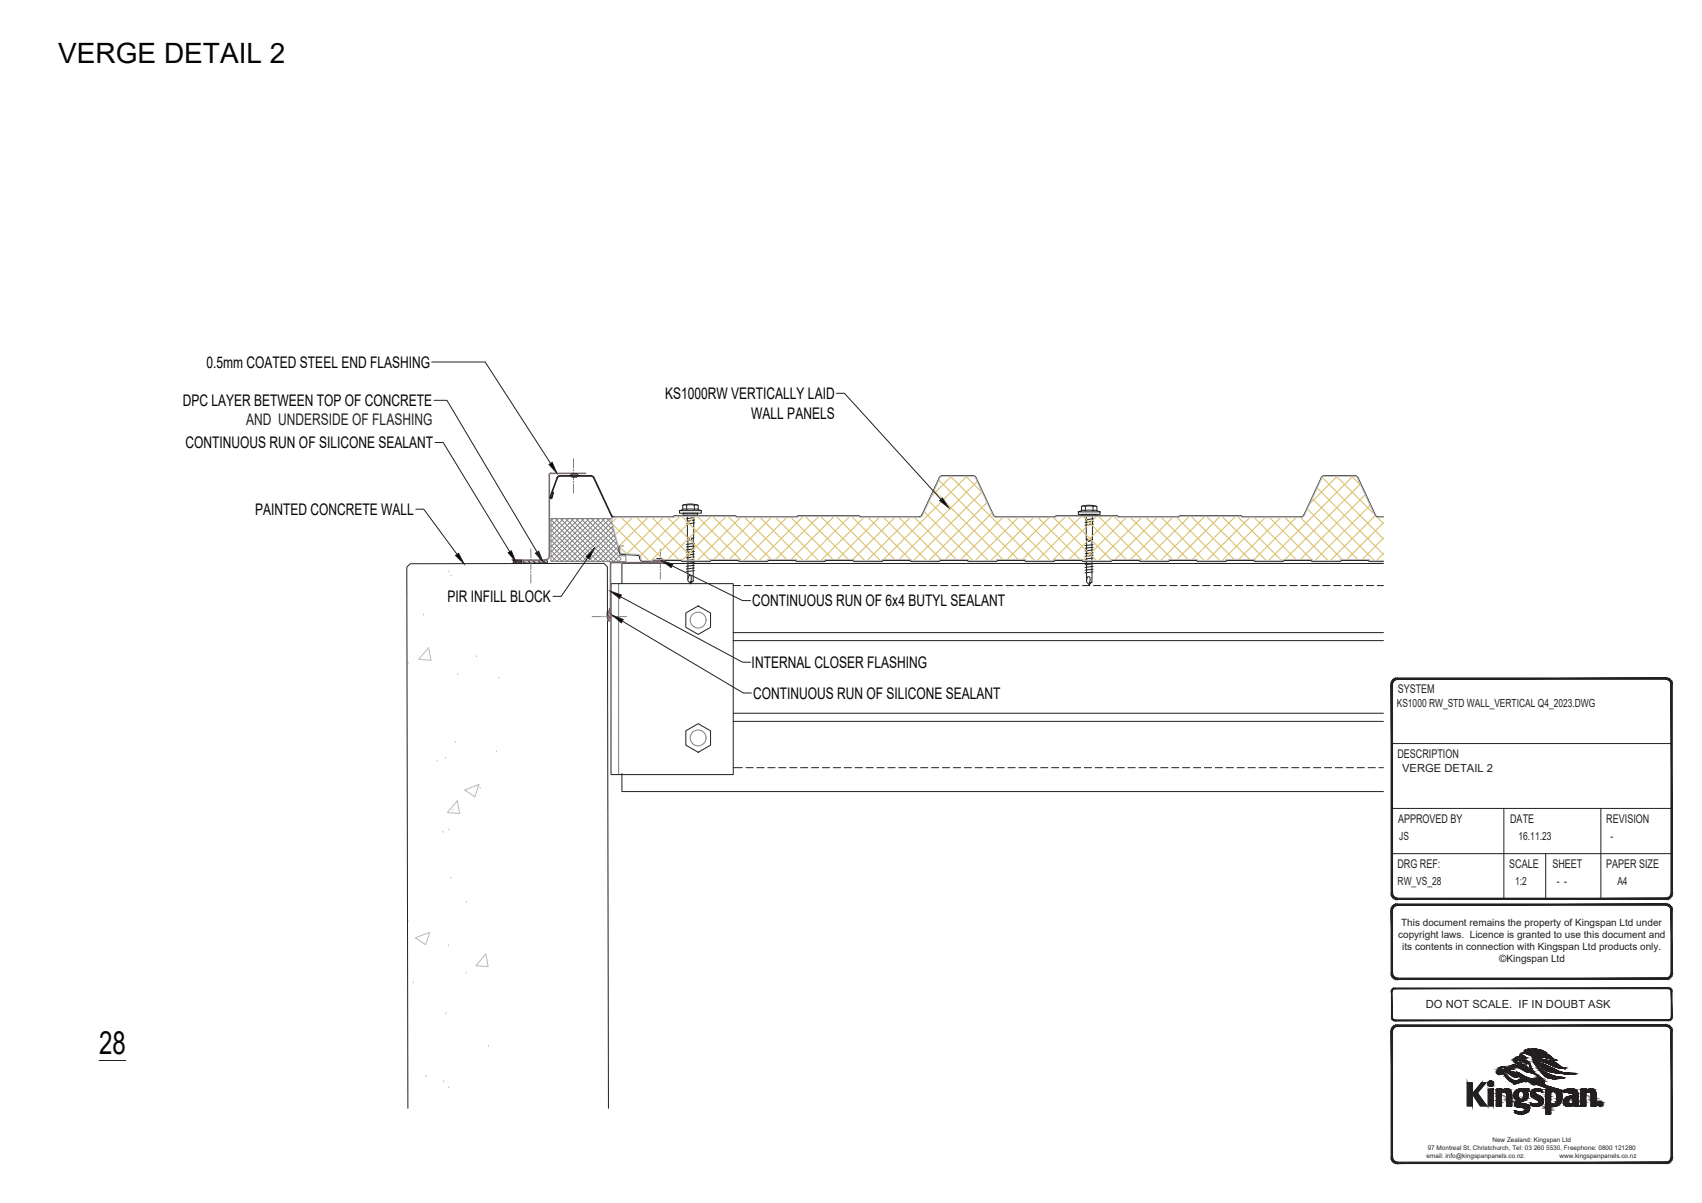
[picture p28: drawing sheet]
<svg xmlns="http://www.w3.org/2000/svg" width="297mm" height="210mm" viewBox="0 0 297 210" stroke-linecap="round" stroke-linejoin="round" font-family="sans-serif">
<defs><g id="words">
<text font-size="5.6" fill="#040503" x="17.3" y="183.9">28</text>
<text font-size="4.9" fill="#040503" x="10.2" y="11">VERGE DETAIL 2</text>
<g font-size="2.8" fill="#040503">
<text x="36.1" y="64.2">0.5mm COATED STEEL END FLASHING</text>
<text x="31.9" y="70.9">DPC LAYER BETWEEN TOP OF CONCRETE</text>
<text x="116.1" y="69.7">KS1000RW VERTICALLY LAID</text>
<text x="131.1" y="73">WALL PANELS</text>
<text x="32.4" y="78.3">CONTINUOUS RUN OF SILICONE SEALANT</text>
<text x="44.5" y="89.9">PAINTED CONCRETE WALL</text>
<text x="78.1" y="105.1">PIR INFILL BLOCK</text>
<text x="131.3" y="105.9">CONTINUOUS RUN OF 6x4 BUTYL SEALANT</text>
<text x="131.2" y="116.6">INTERNAL CLOSER FLASHING</text>
<text x="131.4" y="122">CONTINUOUS RUN OF SILICONE SEALANT</text>
</g>
<text font-size="2.8" fill="#231f20" x="43" y="74.3">AND UNDERSIDE OF FLASHING</text>
<g font-size="2.1" fill="#231f20">
<text x="243.9" y="121">SYSTEM</text>
<text x="243.9" y="132.3">DESCRIPTION</text>
<text x="244" y="143.6">APPROVED BY</text>
<text x="263.6" y="143.6">DATE</text>
<text x="280.3" y="143.6">REVISION</text>
<text x="243.9" y="151.5">DRG REF:</text>
<text x="263.4" y="151.5">SCALE</text>
<text x="270.9" y="151.5">SHEET</text>
<text x="280.3" y="151.5">PAPER SIZE</text>
</g>
<g font-size="2" fill="#231f20">
<text x="243.8" y="123.5">KS1000 RW_STD WALL_VERTICAL Q4_2023.DWG</text>
<text x="244.7" y="134.8">VERGE DETAIL 2</text>
<text x="244.2" y="146.6">JS</text>
<text x="265" y="146.6">16.11.23</text>
<text x="281.1" y="146.6">-</text>
<text x="243.9" y="154.5">RW_VS_28</text>
<text x="264.4" y="154.5">1:2</text>
<text x="271.7" y="154.5">- -</text>
<text x="282.3" y="154.5">A4</text>
<text x="248.8" y="176">DO NOT SCALE. IF IN DOUBT ASK</text>
</g>
<g font-size="1.7" fill="#231f20">
<text x="244.5" y="161.7">This document remains the property of Kingspan Ltd under</text>
<text x="244" y="163.8">copyright laws. Licence is granted to use this document and</text>
<text x="244.7" y="165.8">its contents in connection with Kingspan Ltd products only.</text>
<text x="261.7" y="168">©Kingspan Ltd</text>
</g>
<g font-size="1.1" fill="#231f20">
<text x="249" y="202.1">email: info@kingspanpanels.co.nz.</text>
<text x="249.2" y="200.7">97 Montreal St, Christchurch, Tel: 03 260 5530, Freephone: 0800 121280</text>
<text x="260.5" y="199.4">New Zealand: Kingspan Ltd</text>
<text x="272.2" y="202.1">www.kingspanpanels.co.nz</text>
</g>
</g></defs>
<g fill="none" stroke="#231f20" stroke-width=".17">
<path d="M89.5 98.3l.1 .1M89.6 97.8a.39 .39 0 0 1-.2 .6h1.6v-.6h-1.4M89.6 97.9l.5 .5M89.6 98.2l.2 .2M89.8 97.8l.6 .6M90 97.8l.6 .6M90.3 97.8l.6 .6M90.6 97.8l.4 .3M90.8 97.8l.2 .1M91 97.9h4.5v.4h-4.5zM91.2 97.9l.4 .4M92.1 97.9l.4 .4"/>
<path d="M93 97.9l.4 .4M93.9 97.9l.4 .4M94.8 97.9l.4 .4M99.6 83h.1M99.9 82.7a.31 .31 0 0 0-.3 .3 .31 .31 0 0 0 .3 .3M99.9 82.7h.7M100.5 82.7a.31 .31 0 0 1 .4 .3 .31 .31 0 0 1-.4 .3h-.6M100.9 83h.1M114.5 97.8h.1M114.8 97.5a.31 .31 0 0 0-.3 .3 .31 .31 0 0 0 .3 .3M114.8 97.5h.8l.1 .3M115.7 97.8h.1"/>
<path d="M115.7 97.8l-.1 .2-.8 .1M118.6 89.1v.5h3.8v-.5M119.1 88.2l1.4-.2 1.3 .2M119.2 88.9l1.3-.1 1.3 .1M119.2 89.6h2.6l-.1 .3h-2.4zM119.8 88.2h1.4M119.8 88.2h-.6v.7l-.6 .2h3.8M119.8 88.2v.7M120 89.9l.1 11.5 .4 .5 .5-.5 .1-11.5M121.1 93.9h-.4l-.2 .4-.2-.1v-.3h-.3M121.2 95.3l-1.4 .2M121.2 95.8l-1.4 .2"/>
<path d="M121.2 96.3l-1.4 .1M121.2 96.7l-1.4 .2M121.2 97.2l-1.4 .2M121.2 97.7l-1.4 .2M121.2 98.2l-1.4 .2M121.2 98.7l-1.4 .1M121.2 99.1l-1.4 .2M121.2 99.6l-1.4 .2M121.2 94.8l-1.4 .2M121.2 90.3l-1.4 .2M121.2 90.8l-1.4 .2M121.2 91.3l-1.4 .2"/>
<path d="M121.8 88.2h-.6v.7M121.9 88.2v.7l.5 .2M188.7 89.1h.7M188.7 89.1l-.5 .2h3.8M188.7 88.4v.7M188.8 89.8h2.6l-.1 .3h-2.4zM189.4 89.1h1.3M189.4 88.4v.7M189.6 90.1v11.5l.5 .5 .5-.5 .1-11.5M189.6 94.1h.3v.2M190.2 94.3l-.1 .2-.2-.2M190.7 94.1h-.4v.2"/>
<path d="M190.7 88.4h-2M190.8 88.4h.6l-1.3-.2-1.4 .2M190.8 88.4v.7h.6M190.8 95.5l-1.4 .2M190.8 96l-1.4 .2M190.8 96.5l-1.4 .1M190.8 96.9l-1.4 .2M190.8 97.4l-1.4 .2M190.8 97.9l-1.4 .2M190.8 98.4l-1.4 .2M190.8 98.9l-1.4 .1M190.8 99.4l-1.4 .1"/>
<path d="M190.8 99.8l-1.4 .2M190.8 95.1l-1.4 .1M190.8 90.5l-1.4 .2M190.8 91l-1.4 .2M190.8 91.5l-1.4 .2M191.4 88.4v.7l.6 .2M192 89.3v.5h-.7h-3.1v-.5M241.4 98.4h-132.9v3.5M106 107.6l.3 .3M106 107v.6M106.3 106.7l.2 .1 .1 .8-.3 .3M106.3 106.7l-.3 .3"/>
<path d="M106.3 106.7h.1M106.3 107.9h.1M106.6 101.9h21.4v33.3h-21.4zM119.7 107l2.2-1.2 2.1 1.2v2.5l-2.1 1.2-2.2-1.2zM120.1 101.1a.47 .47 0 0 1 .3-.6h.2a.86 .86 0 0 1 0 1M121 101.4l-.5 .1v.4M128 111.8h113.4M128 110.4h113.4M128 102.2h1.2M129.9 102.2h1.2M131.8 102.2h1.2M133.7 102.2h1.2"/>
<path d="M135.6 102.2h1.3M137.5 102.2h1.3M139.4 102.2h1.3M141.3 102.2h1.3M143.2 102.2h1.3M145.1 102.2h1.3M147 102.2h1.3M148.9 102.2h1.3M150.8 102.2h1.3M152.7 102.2h1.3M154.6 102.2h1.3M156.5 102.2h1.3"/>
<path d="M158.4 102.2h1.3M160.3 102.2h1.3M162.3 102.2h1.2M164.2 102.2h1.2M166.1 102.2h1.2M168 102.2h1.2M169.9 102.2h1.2M171.8 102.2h1.2M173.7 102.2h1.2M175.6 102.2h1.3M177.5 102.2h1.3M179.4 102.2h1.3"/>
<path d="M181.3 102.2h1.3M183.2 102.2h1.3M185.1 102.2h1.3M187 102.2h1.3M188.9 102.2h1.3M189.6 101.3a.46 .46 0 0 1 .4-.6l.2 .2-.1 .8M190.6 101.6l-.5 .1v.4M190.8 102.2h1.3M192.7 102.2h1.3M194.7 102.2h1.2M196.6 102.2h1.2M198.5 102.2h1.2"/>
<path d="M200.4 102.2h1.2M202.3 102.2h1.2M204.2 102.2h1.2M206.1 102.2h1.2M208 102.2h1.3M209.9 102.2h1.3M211.8 102.2h1.3M213.7 102.2h1.3M215.6 102.2h1.3M217.5 102.2h1.3M219.4 102.2h1.3M221.3 102.2h1.3"/>
<path d="M223.2 102.2h1.3M225.1 102.2h1.3M227 102.2h1.3M228.9 102.2h1.3M230.8 102.2h1.3M232.7 102.2h1.3M234.6 102.2h1.3M236.6 102.2h1.2M238.5 102.2h1.2M240.4 102.2h1M108.5 135v3.2h132.9M119.7 127.6l2.2-1.3 2.1 1.3v2.5l-2.1 1.2-2.2-1.2z"/>
<path d="M128 134h1.6M128 125.9h113.4M128 124.5h113.4M130.2 134h1.3M132.1 134h1.3M134 134h1.3M135.9 134h1.3M137.8 134h1.3M139.7 134h1.3M141.6 134h1.3M143.5 134h1.3M145.4 134h1.3"/>
<path d="M147.3 134h1.3M149.2 134h1.3M151.1 134h1.3M153 134h1.3M154.9 134h1.3M156.9 134h1.2M158.8 134h1.2M160.7 134h1.2M162.6 134h1.2M164.5 134h1.2M166.4 134h1.2M168.3 134h1.3"/>
<path d="M170.2 134h1.3M172.1 134h1.3M174 134h1.3M175.9 134h1.3M177.8 134h1.3M179.7 134h1.3M181.6 134h1.3M183.5 134h1.3M185.4 134h1.3M187.3 134h1.3M189.2 134h1.3M191.1 134h1.3"/>
<path d="M193 134h1.3M194.9 134h1.3M196.9 134h1.2M198.8 134h1.2M200.7 134h1.2M202.6 134h1.2M204.5 134h1.2M206.4 134h1.2M208.3 134h1.2M210.2 134h1.3M212.1 134h1.3M214 134h1.3"/>
<path d="M215.9 134h1.3M217.8 134h1.3M219.7 134h1.3M221.6 134h1.3M223.5 134h1.3M225.4 134h1.3M227.3 134h1.3M229.2 134h1.3M231.1 134h1.3M233 134h1.3M234.9 134h1.3M236.9 134h1.2"/>
<path d="M238.8 134h1.2M240.7 134h.7M71.2 193.4l-.2-94.4 .6-.6 33.8-.1 .6 .6 .2 94.5"/>
</g>
<g fill="none" stroke="#808180" stroke-width=".17">
<path d="M92.6 95.8v1.6M92.6 97.6v.3M92.6 98.1v1.3M92.6 99.7v.2M96.2 90.5h10.4l1.6 6.5h1v1h-13zM96.2 91.6l6.4 6.4 4.7-4.7M96.2 92.5l5.5 5.5 5.4-5.4M96.2 90.7l7.3 7.3M96.2 94.3l3.7 3.7M96.2 96.1l1.9 1.9M96.2 97.9l.1 .1M96.2 95.2l2.8 2.8"/>
<path d="M96.2 97l1 1M96.6 90.5l-.4 .4M96.9 90.5l7.5 7.5 3.2-3.3M97.5 90.5l-1.3 1.3M97.8 90.5l7.5 7.5M98.4 90.5l-2.2 2.2M98.7 90.5l7.5 7.5 1.8-1.8M99.3 90.5l-3.1 3.1M99.6 90.5l7.5 7.5 1.1-1.1M99.7 83.1l.1 .1M99.7 82.8l.4 .5M99.8 82.7l.6 .6"/>
<path d="M100.1 82.7l.5 .5M100.1 80.1v1.6M100.1 81.9v.3M100.1 82.4v1.3M100.1 84v.2M100.1 84.5v1.6M100.2 90.5l-4 4M100.3 82.7l.5 .4M100.5 90.5l7.5 7.5M100.6 82.7l.3 .2M101.1 90.5l-4.9 4.9M101.4 90.5l7 7"/>
<path d="M102 90.5l-5.8 5.8M102.3 90.5l5.8 5.8M102.9 90.5l-6.7 6.7M103.2 90.5l4.5 4.6M103.8 90.5l-7.5 7.5M104.1 90.5l3.3 3.4M104.7 90.5l-7.5 7.5M105 90.5l2.1 2.2M105.6 90.5l-7.5 7.5M105.9 90.5l.9 1M106.5 90.5l-7.5 7.5M106.7 91.2l-6.8 6.8"/>
<path d="M106.9 91.9l-6.1 6.1-4.6-4.6M107.5 94l-4 4M107.8 95.4l-2.5 2.6M108.4 97.6l-.5 .4M114.5 97.9l.3 .2M114.6 97.6l.5 .5M114.7 97.5l.6 .6M115 97.5l.6 .6M115.2 97.5l.5 .4M115.2 95.8v1.2M115.2 97.3v.3M115.2 97.8v1.3"/>
<path d="M115.2 99.3v.3M115.2 99.8v1.3M115.5 97.5l.2 .2M92.6 100.2v1.6M103.3 107.6h1.6M105.2 107.6h.2M105.7 107.6h1.3M106.2 106.7l-.2 .3M106.4 106.7l-.4 .5M106.5 107.7l-.1 .2M106.5 106.9l-.5 .6M106.6 107.4l-.5 .5"/>
<path d="M106.6 107.2l-.6 .5M107.2 107.6h.3M107.7 107.6h1.6M108 101.9v33.3"/>
<circle cx="121.8" cy="108.2" r="1.39"/>
<circle cx="121.8" cy="128.8" r="1.39"/>
</g>
<g fill="none" stroke="#bababa" stroke-width=".17">
<path d="M78.3 99.6h.1M71.2 115.7h.1M73.9 107.2h.1M74.8 113l.4 2.3-2.1-.2zM78.7 100.4h.1M79.9 117.6h.1M80.3 105.7h.1M83.2 114.5h.1M87.1 118.2h.1M76.3 132.6h.1M77.7 132.2h.1M79.5 129.4h.1"/>
<path d="M79.8 139.8l.4 2.2-2.1-.2zM81.1 137.9l2.5-1-.7 2.2zM83.8 137.4h.1M86.6 131.1h.1M77.3 145.1h.1M78.3 144.7h.1M78.7 153.1h.1M79.1 141.3h.1M81.4 157.3h.1M71.2 160.7h.1M72.1 171.4h.1M72.5 163.7l2.5-1-.7 2.2z"/>
<path d="M77.8 176.8h.1M78.3 164.9h.1M81.3 169.7h.1M84.8 166.5l.4 2.2-2.1-.1zM74.3 187.8h.1M77.4 188.6h.1M78.3 189.7h.1M85.2 182.4h.1"/>
</g>
<path d="M89.4 97.7h5.8M95.8 97.1a.6 .6 0 0 1-.6 .6M102.2 82.6h-6.1l-.2 .1v14.4M115.6 97.8l.3 .2-.2 .2M115.6 97.8l-1.9 .3M115.7 98.2h-9.2v10l-.2 .2-.2-.2M106.4 106.2l-.3 2" fill="none" stroke="#b9519f" stroke-width=".3"/>
<g fill="none" stroke="#231f20" stroke-width=".19">
<path d="M96 86.8l.1 .2h.2l.3-1.1h-.1l-.3 1h-.1v-.1M97.2 83.4l-1.2 3.4M97.3 83.4l.4-.3h5.4l.4 .2 3.4 7.2M97.3 83.5l-1.2 3.3M103.7 83.4l-.6-.4h-5.4l-.2 .1-.3 .3M103.7 83.4l3 6.5M106.7 89.9l.5 .3h10.4M108.4 95.2h-.2a1.3 1.3 0 0 0-.1 1.3l.5 .3 2.7 .1M111.3 96.9l.3 .2v.2M111.7 97.3a.55 .55 0 0 0 .5 .7M114 97.9l-1.8 .1M117.6 90.1v.1"/>
<path d="M117.8 90l-.2 .1M117.8 90h10.4l.2 .1M118.9 97.9l.3 .1M119 97.9l-.2-.1h-4.7l-.1 .1M124 97.9l-.2 .1h-4.6M128.4 90.1l.1 .1M128.5 90.2h10.6M128.9 97.9l-4.8-.1-.1 .1M128.9 97.9h.1M129 97.9l.2 .1h4.6l.2-.1M134.2 97.8l-.2 .1M134.2 97.8l4.7 .1"/>
<path d="M138.9 97.9h.1M138.9 97.9l.3 .1h4.6l.2-.1M144 97.9l4.8-.1 .2 .1M144.1 97.9h-.1M149 97.9l.2 .1h4.6l.2-.1M149.8 90l.3 .2M149.8 90h-10.4l-.2 .2M154 97.9h.1M158.7 97.8l.2 .1M158.8 97.8l-4.8 .1M158.9 97.9l.3 .1h4.6M163.9 83.4l.4-.3 .2-.1h5.3l.4 .2 3.2 6.7 .4 .3"/>
<path d="M163.9 83.4l-3 6.5-.3 .3h-10.5M164 97.9l-.2 .1M164 97.9l4.8-.1 .2 .1M164 97.9h.1M168.9 97.9l.3 .1h4.6M174 97.9l-.2 .1M178.9 97.9l.3 .1h4.6l.2-.1M178.9 97.9l-.2-.1h-4.6l-.1 .1M184.2 90.2h-10.4M184.2 90.2l.3-.2h10.4l.2 .2M188.9 97.9h.1M188.9 97.9l-4.8-.1-.1 .1"/>
<path d="M188.9 97.9l.3 .1h4.6l.2-.1M194.2 97.8l-.2 .1M194.2 97.8l4.7 .1M195.1 90.2h10.7M198.9 97.9h.1M198.9 97.9l.3 .1h4.5l.3-.1M204 97.9h.1M204.2 97.8l-.2 .1M204.2 97.8h4.6l.2 .1M205.8 90.2l.3-.2h10.4l.2 .2M208.9 97.9l.3 .1h4.6l.2-.1M216.7 90.2h.2"/>
<path d="M218.9 97.9l.3 .1M218.9 97.9l-.2-.1h-4.6l-.1 .1M224 97.9l-.3 .1h-4.5M224 97.9l4.8-.1 .2 .1M224 97.9h.1M228.9 97.9l.3 .1h4.6M231.1 83l-.5 .4-3.1 6.5-.2 .3h-10.4M231.1 83h5.3l.5 .2 3.2 6.7 .2 .3h1.1M234 97.9l-.2 .1M238.9 97.9l-4.8-.1-.1 .1M238.9 97.9h.1M238.9 97.9l2.5 .1"/>
</g>
<g fill="none" stroke="#dcc06c" stroke-width=".19">
<path d="M106.9 91.5l6.4 6.4M107.7 90.3l-.9 .9M108.2 95.5l1.2 1.2M108.4 90.3l7.4 7.4M110.4 90.3l-3 3M111.1 90.3l7.3 7.4M113.1 90.3l-4.9 4.9M113.8 90.3l7.5 7.6M115.8 90.3l-6.4 6.4M116.5 90.3l7.4 7.5M118.7 90.1l-6.9 6.9M119 90.1l7.5 7.6"/>
<path d="M121.3 90.1l-7.7 7.8M121.7 90.1l7.7 7.8M124.1 90.1l-7.6 7.6M124.4 90.1l7.7 7.8M126.7 90.1l-7.6 7.7M127.1 90.1l7.5 7.6M129.2 90.3l-7.5 7.6M130 90.3l7.3 7.4M131.9 90.3l-7.3 7.4M132.7 90.3l7.5 7.6M134.6 90.3l-7.3 7.4M135.4 90.3l7.5 7.6"/>
<path d="M137.3 90.3l-7.5 7.6M138 90.3l7.4 7.4M140.2 90.1l-7.7 7.8M140.5 90.1l7.6 7.6M142.9 90.1l-7.5 7.6M143.2 90.1l7.8 7.8M145.6 90.1l-7.5 7.6M145.9 90.1l7.8 7.8M148.3 90.1l-7.8 7.8M148.6 90.1l7.6 7.6M150.8 90.3l-7.6 7.6M151.5 90.3l7.4 7.4"/>
<path d="M153.5 90.3l-7.4 7.4M154.2 90.3l7.5 7.6M156.2 90.3l-7.4 7.4M156.9 90.3l7.3 7.4M158.9 90.3l-7.6 7.6M159.6 90.3l7.3 7.4M161.3 89.3l8.5 8.6M162.1 87.5l10.4 10.4M163 85.6l12 12.1M163.9 83.8l13.8 13.9M165.9 83.1l14.7 14.8M166.1 83.1l-3.6 3.6"/>
<path d="M168.6 83.1l2.9 2.9M168.7 83.1l-14.5 14.6M170.5 84l-13.6 13.7M171.4 85.9l-12 12M172.3 87.7l-10.2 10.2M173.1 89.6l-8.1 8.1M175 90.3l-7.3 7.4M175.8 90.3l7.5 7.6M177.7 90.3l-7.5 7.6M178.4 90.3l7.4 7.4M180.4 90.3l-7.5 7.6M181.1 90.3l7.4 7.4"/>
<path d="M183.1 90.3l-7.3 7.4M183.8 90.3l7.6 7.6M186 90.1l-7.5 7.6M186.3 90.1l7.7 7.6M188.7 90.1l-7.7 7.8M189 90.1l7.6 7.6M191.4 90.1l-7.8 7.8M191.7 90.1l7.8 7.8M194.1 90.1l-7.6 7.6M194.4 90.1l7.7 7.8M196.6 90.3l-7.5 7.5M197.3 90.3l7.3 7.4"/>
<path d="M199.3 90.3l-7.6 7.6M200 90.3l7.3 7.4M202 90.3l-7.4 7.4M202.7 90.3l7.5 7.6M204.7 90.3l-7.4 7.4M205.4 90.3l7.5 7.6M207.6 90.1l-7.8 7.8M207.9 90.1l7.5 7.6M210.2 90.1l-7.7 7.8M210.6 90.1l7.5 7.6M212.9 90.1l-7.5 7.6M213.3 90.1l7.7 7.8"/>
<path d="M215.6 90.1l-7.5 7.6M216 90.1l7.7 7.8M218.1 90.3l-7.5 7.6M218.9 90.3l7.3 7.4M220.8 90.3l-7.5 7.6M221.6 90.3l7.3 7.4M223.5 90.3l-7.3 7.4M224.2 90.3l7.6 7.6M226.2 90.3l-7.3 7.4M226.9 90.3l7.4 7.4M228.2 88.8l8.8 8.9M229 87l10.9 10.9"/>
<path d="M229.9 85.2l11.5 11.6M230.7 83.3l10.7 10.8M233.2 83.1l6.7 6.7M233.4 83.1l-4.8 4.9M235.9 83.1l1.6 1.7M236.1 83.1l-14.7 14.8M237.4 84.5l-13.1 13.2M238.3 86.3l-11.4 11.4M239.1 88.2l-9.7 9.7M240 90l-7.9 7.9M240.4 90.3l1 1.1M241.4 96.6l-1.2 1.3"/>
<path d="M241.4 91.2l-6.4 6.5M241.4 93.9l-3.7 3.8"/>
</g>
<g fill="none" stroke="#bababa" stroke-width=".19">
<path d="M106.8 90.9l1 4.2 .2 .1M108 95.2h.8v.2h-.4l-.2 .1 .1 .9 .3 .2M108.6 96.6l2.7 .2 .4 .2 .1 .3M111.8 97.3a.39 .39 0 0 0 .4 .6M113.9 97.8l-1.7 .1M117.8 90.1l-.4 .2h-10.2l-.3 .2-.2 .4M117.8 90.1h10.4M119 97.7l-4.8-.1-.3 .1M119 97.8l.2 .1M123.9 97.8l-4.7 .1M128.2 90.1l.4 .2h10.4l.4-.2M129 97.7l-4.8-.1-.3 .1"/>
<path d="M129 97.8h4.9M133.9 97.8h.1M134.2 97.6l-.3 .1M134.2 97.7l4.5-.1 .3 .1M139 97.8h.1M139.4 90.1h10.4M143.9 97.8l-.1 .1-4.7-.1M148.8 97.6l.2 .1M148.8 97.7l-4.6-.1-.3 .1M149 97.8l4.8 .1 .1-.1M158.7 97.6l.3 .1M158.8 97.7l-4.6-.1-.3 .1"/>
<path d="M159 97.8l4.8 .1M161 90l-.6 .3h-10.2l-.4-.2M163.9 97.8l-.1 .1M164 83.4l-3 6.6M169 97.7l-4.8-.1-.3 .1M169 97.8l4.8 .1M170.2 83.4l-.4-.3h-5.3l-.5 .3M170.3 83.4l3 6.6 .5 .3M173.9 97.8l-.1 .1M179 97.7l-4.8-.1-.3 .1M179 97.8l4.8 .1 .1-.1M184.5 90.1l-.4 .2h-10.3"/>
<path d="M184.5 90.1h10.4M189 97.7l-4.8-.1-.3 .1M189 97.8h4.9M193.9 97.8h.1M194.2 97.6l-.3 .1M194.2 97.7l4.5-.1 .3 .1M194.9 90.1l.1 .1M199 97.8h4.9M203.9 97.8h.1M204.2 97.6l-.3 .1M204.2 97.7l4.6-.1 .2 .1M206.1 90.1l-.4 .2h-10.4l-.3-.1"/>
<path d="M206.1 90.1h10.4M209 97.8h.1M213.9 97.8l-.1 .1-4.8-.1M216.5 90.1l.1 .1M216.6 90.2h.1M216.6 90.2l.3 .1M219 97.7l-4.8-.1-.3 .1M219 97.8l.2 .1M223.9 97.8l-4.7 .1M229 97.7l-4.8-.1-.3 .1M229 97.8l4.8 .1M231.1 83.1l-.4 .3-3.1 6.6-.3 .3h-10.4"/>
<path d="M231.1 83.1h5.3l.4 .2 3.2 6.7M233.9 97.8l-.1 .1M239 97.7l-4.8-.1-.3 .1M239 97.8l2.4 .1M240 90l.3 .3h1.1"/>
</g>
<path d="M29 67.8v7.5l47.3-7.5zM29 75.3l47.3-7.5v7.5z" fill="#fff"/>
<path d="M29 67.8h47.3l-47.3 7.5zM29 75.3l47.3-7.5v7.5z" fill="none" stroke="#fff" stroke-width=".17"/>
<path d="M93.4 96.6l.6-.4 .8 1.9z" fill="#231f20"/>
<path d="M75.7 69.9h2.3l15.7 26.5M93.4 96.6l.6-.4 .8 1.9z" fill="none" stroke="#231f20" stroke-width=".17"/>
<path d="M34.9 61.2v4l41-4zM34.9 65.2l41-4v4z" fill="#fff"/>
<path d="M34.9 61.2h41l-41 4zM34.9 65.2l41-4v4z" fill="none" stroke="#fff" stroke-width=".17"/>
<path d="M95.8 81.1l.6-.4 .8 1.9z" fill="#040503"/>
<path d="M75.3 63.2h9.4l11.4 17.7M95.8 81.1l.6-.4 .8 1.9z" fill="none" stroke="#231f20" stroke-width=".17"/>
<path d="M29.5 75.2v4.1l47-4.1zM29.5 79.3l47-4.1v4.1z" fill="#fff"/>
<path d="M29.5 75.2h47l-47 4.1zM29.5 79.3l47-4.1v4.1z" fill="none" stroke="#fff" stroke-width=".17"/>
<path d="M88.7 96.5l.5-.4 .8 1.9z" fill="#040503"/>
<path d="M75.9 77.2h1.4l11.7 19.1M88.7 96.5l.5-.4 .8 1.9z" fill="none" stroke="#231f20" stroke-width=".17"/>
<path d="M130.4 102.8v4.1l53.5-4.1zM130.4 106.9l53.5-4.1v4.1z" fill="#fff"/>
<path d="M130.4 102.8h53.5l-53.5 4.1zM130.4 106.9l53.5-4.1v4.1z" fill="none" stroke="#fff" stroke-width=".17"/>
<path d="M115.5 97.9l1.9 .6-.3 .6z" fill="#040503"/>
<path d="M115.5 97.9l1.9 .6-.3 .6zM117.3 98.8l12.3 6h1.4" fill="none" stroke="#231f20" stroke-width=".17"/>
<path d="M130.5 119v4l48-4zM130.5 123l48-4v4z" fill="#fff"/>
<path d="M130.5 119h48l-48 4zM130.5 123l48-4v4z" fill="none" stroke="#fff" stroke-width=".17"/>
<path d="M106.9 107.4l1.9 .7-.4 .6z" fill="#040503"/>
<path d="M106.9 107.4l1.9 .7-.4 .6zM108.6 108.4l21.1 12.6h1.4" fill="none" stroke="#231f20" stroke-width=".17"/>
<path d="M130.4 113.6v4l48.1-4zM130.4 117.6l48.1-4v4z" fill="#fff"/>
<path d="M130.4 113.6h48.1l-48.1 4zM130.4 117.6l48.1-4v4z" fill="none" stroke="#fff" stroke-width=".17"/>
<path d="M106.5 103.2l2 .7-.3 .6z" fill="#040503"/>
<path d="M106.5 103.2l2 .7-.3 .6zM108.3 104.2l21.3 11.4h1.4" fill="none" stroke="#231f20" stroke-width=".17"/>
<path d="M41 86.9v4l32.2-4zM41 90.9l32.2-4v4z" fill="#fff"/>
<path d="M41 86.9h32.2l-32.2 4zM41 90.9l32.2-4v4z" fill="none" stroke="#fff" stroke-width=".17"/>
<path d="M79.5 97l.5-.4 1 1.8z" fill="#040503"/>
<path d="M72.6 88.9h1.4l5.8 7.9M79.5 97l.5-.4 1 1.8z" fill="none" stroke="#231f20" stroke-width=".17"/>
<path d="M76.9 102.1v4l20.2-4zM76.9 106.1l20.2-4v4z" fill="#fff"/>
<path d="M76.9 102.1h20.2l-20.2 4zM76.9 106.1l20.2-4v4z" fill="none" stroke="#fff" stroke-width=".17"/>
<path d="M103.7 95.7l-.9 1.9-.5-.4z" fill="#040503"/>
<path d="M102.6 97.4l-4.7 6.7h-1.4M103.7 95.7l-.9 1.9-.5-.4z" fill="none" stroke="#231f20" stroke-width=".17"/>
<path d="M114.1 66.6v7.5l32.5-7.5zM114.1 74.1l32.5-7.5v7.5z" fill="#fff"/>
<path d="M114.1 66.6h32.5l-32.5 7.5zM114.1 74.1l32.5-7.5v7.5z" fill="none" stroke="#fff" stroke-width=".17"/>
<path d="M164 87.4l.5-.5 1.1 1.7z" fill="#040503"/>
<path d="M146 68.6h1.4l16.8 18.6M164 87.4l.5-.5 1.1 1.7zM262.5 141.1v15.8M17.3 185.1h4.7" fill="none" stroke="#231f20" stroke-width=".17"/>
<path d="M290.8 156.8l.2 .2h-.2zM290.8 156.8l.2 .2v-.3zM291 156.7l.3 .2-.3 .1zM291 156.7l.3 .2-.1-.3zM291.2 156.6l.3 .1-.2 .2zM291.2 156.6l.3 .1-.1-.2zM291.4 156.5h.3l-.2 .2zM291.5 156.3l-.1 .2h.3zM291.5 156.3l.3-.1-.1 .3zM291.6 156.1l-.1 .2 .3-.1zM291.6 156.1l.3-.2-.1 .3zM291.6 155.9v.2l.3-.2z" fill="#231f20"/>
<path d="M290.8 156.8l.2 .2h-.2zM290.8 156.8l.2-.1v.3zM291 156.7l.3 .2-.3 .1zM291 156.7l.2-.1 .1 .3zM291.2 156.6l.3 .1-.2 .2zM291.2 156.6l.2-.1 .1 .2zM291.4 156.5h.3l-.2 .2zM291.5 156.3l.3-.1-.1 .3zM291.5 156.3l.2 .2h-.3zM291.6 156.1l.3-.2-.1 .3zM291.6 156.1l.2 .1-.3 .1zM291.6 155.9h.3l-.3 .2z" fill="none" stroke="#231f20" stroke-width=".17"/>
<path d="M291.6 119.4v36.5h.3zM291.6 119.4h.3v36.5z" fill="#231f20"/>
<path d="M291.6 119.4h.3v36.5zM291.6 119.4l.3 36.5h-.3z" fill="none" stroke="#231f20" stroke-width=".17"/>
<path d="M291.8 119.1l.1 .3h-.3zM291.6 119.2v.2l.2-.3zM291.7 118.9l.1 .2-.2 .1zM291.5 119l.1 .2 .1-.3zM291.5 118.7l.2 .2-.2 .1zM291.4 118.8l.1 .2v-.3zM291.3 118.5l.2 .2-.1 .1zM291.3 118.5l-.1 .2 .2 .1zM291 118.4l.3 .1-.1 .2zM291 118.4v.2l.2 .1zM290.8 118.3l.2 .1v.2zM290.8 118.3v.3h.2z" fill="#231f20"/>
<path d="M290.8 118.3l.2 .1v.2zM290.8 118.3l.2 .3h-.2zM291 118.4l.3 .1-.1 .2zM291 118.4l.2 .3-.2-.1zM291.3 118.5l.2 .2-.1 .1zM291.3 118.5l.1 .3-.2-.1zM291.4 118.8l.1-.1v.3zM291.5 119l.2-.1-.1 .3zM291.5 118.7l.2 .2-.2 .1zM291.6 119.2l.2-.1-.2 .3zM291.7 118.9l.1 .2-.2 .1zM291.8 119.1l.1 .3h-.3z" fill="none" stroke="#231f20" stroke-width=".17"/>
<path d="M243.9 118.6h46.9v-.3zM243.9 118.3h46.9l-46.9 .3z" fill="#231f20"/>
<path d="M243.9 118.6l46.9-.3v.3zM243.9 118.3h46.9l-46.9 .3z" fill="none" stroke="#231f20" stroke-width=".17"/>
<path d="M243.6 118.4l.3-.1v.3zM243.6 118.4l.1 .2h.2zM243.3 118.5l.3-.1 .1 .2zM243.3 118.5l.2 .2 .2-.1zM243.1 118.7l.2-.2 .2 .2zM243.1 118.7l.2 .1 .2-.1zM243.1 118.7l.2 .1-.4 .1zM242.9 118.9l.2 .1 .2-.2zM242.9 118.9l.2 .1-.3 .1zM242.8 119.1l.3 .1v-.2zM242.8 119.1l.3 .1-.3 .2zM242.8 119.4h.2l.1-.2z" fill="#231f20"/>
<path d="M242.8 119.4l.3-.2-.1 .2zM242.8 119.1l.3-.1v.2zM242.8 119.1l.3 .1-.3 .2zM242.9 118.9l.2 .1-.3 .1zM242.9 118.9l.4-.1-.2 .2zM243.1 118.7l.2 .1-.4 .1zM243.1 118.7h.4l-.2 .1zM243.1 118.7l.2-.2 .2 .2zM243.3 118.5l.4 .1-.2 .1zM243.3 118.5l.3-.1 .1 .2zM243.6 118.4l.3-.1v.3zM243.6 118.4l.3 .2h-.2z" fill="none" stroke="#231f20" stroke-width=".17"/>
<path d="M242.8 119.4l.2 36.5v-36.5zM242.8 119.4l.2 36.5h-.2z" fill="#231f20"/>
<path d="M242.8 119.4h.2v36.5zM242.8 119.4l.2 36.5h-.2z" fill="none" stroke="#231f20" stroke-width=".17"/>
<path d="M242.8 155.9h.2l-.2 .3zM243 155.9l-.2 .3 .3-.1zM242.8 156.2l.3-.1-.2 .4zM243.1 156.1l-.2 .4 .2-.2zM242.9 156.5l.2-.2v.4zM243.1 156.3v.4l.2-.2zM243.1 156.7l.2-.2v.4zM243.3 156.5v.4l.2-.3zM243.5 156.6l.1 .4-.3-.1zM243.5 156.6l.1 .4 .1-.3zM243.7 156.7l.2 .3h-.3zM243.7 156.7l.2 .3v-.2z" fill="#231f20"/>
<path d="M242.8 155.9h.2l-.2 .3zM242.8 156.2l.3-.1-.2 .4zM242.9 156.5l.2-.2v.4zM243 155.9l.1 .2-.3 .1zM243.1 156.1v.2l-.2 .2zM243.1 156.7l.2-.2v.4zM243.1 156.3l.2 .2-.2 .2zM243.3 156.5l.2 .1-.2 .3zM243.5 156.6l.2 .1-.1 .3zM243.5 156.6l.1 .4-.3-.1zM243.7 156.7l.2 .1v.2zM243.7 156.7l.2 .3h-.3z" fill="none" stroke="#231f20" stroke-width=".17"/>
<path d="M243.9 156.8v.2l46.9-.2zM243.9 157l46.9-.2v.2z" fill="#231f20"/>
<path d="M242.9 129.8h48.8M242.9 149h48.8M242.9 141.1h48.8M243.8 157.9l2 .1M243.9 156.8h46.9l-46.9 .2zM243.9 157l46.9-.2v.2zM269.8 149v7.9M279.4 141.1v15.8" fill="none" stroke="#231f20" stroke-width=".17"/>
<path d="M290.8 202.8l.2 .3h-.2zM290.8 202.8l.2 .3v-.3zM291 202.8l.3 .1-.3 .2zM291 202.8l.3 .1-.1-.2zM291.2 202.7l.3 .1-.2 .1zM291.2 202.7l.3 .1-.1-.2zM291.4 202.6l.3-.1-.2 .3zM291.5 202.4l-.1 .2 .3-.1zM291.5 202.4l.3-.1-.1 .2zM291.6 202.2l-.1 .2 .3-.1zM291.6 202.2l.3-.2-.1 .3zM291.6 202v.2l.3-.2z" fill="#231f20"/>
<path d="M290.8 202.8l.2 .3h-.2zM290.8 202.8h.2v.3zM291 202.8l.3 .1-.3 .2zM291 202.8l.2-.1 .1 .2zM291.2 202.7l.3 .1-.2 .1zM291.2 202.7l.2-.1 .1 .2zM291.4 202.6l.3-.1-.2 .3zM291.5 202.4l.3-.1-.1 .2zM291.5 202.4l.2 .1-.3 .1zM291.6 202.2l.3-.2-.1 .3zM291.6 202.2l.2 .1-.3 .1zM291.6 202h.3l-.3 .2z" fill="none" stroke="#231f20" stroke-width=".17"/>
<path d="M291.6 180v22h.3zM291.6 180h.3v22z" fill="#231f20"/>
<path d="M291.6 180h.3v22zM291.6 180l.3 22h-.3z" fill="none" stroke="#231f20" stroke-width=".17"/>
<path d="M291.8 179.7l.1 .3h-.3zM291.6 179.8v.2l.2-.3zM291.7 179.4l.1 .3-.2 .1zM291.5 179.6l.1 .2 .1-.4zM291.5 179.2l.2 .2-.2 .2zM291.5 179.2l-.1 .2 .1 .2zM291.3 179l.2 .2-.1 .2zM291.3 179l-.1 .2 .2 .2zM291 178.9l.3 .1-.1 .2zM291 178.9v.3h.2zM290.8 178.9h.2v.3zM290.8 178.9v.2l.2 .1z" fill="#231f20"/>
<path d="M290.8 178.9h.2v.3zM290.8 178.9l.2 .3-.2-.1zM291 178.9l.3 .1-.1 .2zM291 178.9l.2 .3h-.2zM291.3 179l.2 .2-.1 .2zM291.3 179l.1 .4-.2-.2zM291.5 179.6l.2-.2-.1 .4zM291.5 179.2l.2 .2-.2 .2zM291.5 179.2v.4l-.1-.2zM291.6 179.8l.2-.1-.2 .3zM291.7 179.4l.1 .3-.2 .1zM291.8 179.7l.1 .3h-.3z" fill="none" stroke="#231f20" stroke-width=".17"/>
<path d="M243.9 179.1h46.9v-.2zM243.9 178.9h46.9l-46.9 .2z" fill="#231f20"/>
<path d="M243.9 179.1l46.9-.2v.2zM243.9 178.9h46.9l-46.9 .2z" fill="none" stroke="#231f20" stroke-width=".17"/>
<path d="M243.6 178.9h.3v.2zM243.6 178.9l.1 .3 .2-.1zM243.3 179l.3-.1 .1 .3zM243.3 179l.2 .2h.2zM243.1 179.2l.2-.2 .2 .2zM243.1 179.2l.2 .2 .2-.2zM243.1 179.2l.2 .2h-.4zM242.9 179.4l.2 .2 .2-.2zM242.9 179.4l.2 .2-.3 .1zM242.8 179.7l.3 .1v-.2zM242.8 179.7l.3 .1-.3 .2zM242.8 180h.2l.1-.2z" fill="#231f20"/>
<path d="M242.8 180l.3-.2-.1 .2zM242.8 179.7l.3-.1v.2zM242.8 179.7l.3 .1-.3 .2zM242.9 179.4l.2 .2-.3 .1zM242.9 179.4h.4l-.2 .2zM243.1 179.2l.2 .2h-.4zM243.1 179.2h.4l-.2 .2zM243.1 179.2l.2-.2 .2 .2zM243.3 179l.4 .2h-.2zM243.3 179l.3-.1 .1 .3zM243.6 178.9h.3v.2zM243.6 178.9l.3 .2-.2 .1z" fill="none" stroke="#231f20" stroke-width=".17"/>
<path d="M242.8 180l.2 22v-22zM242.8 180l.2 22h-.2z" fill="#231f20"/>
<path d="M242.8 180h.2v22zM242.8 180l.2 22h-.2z" fill="none" stroke="#231f20" stroke-width=".17"/>
<path d="M242.8 202h.2l-.2 .3zM243 202l-.2 .3 .3-.1zM242.8 202.3l.3-.1-.2 .3zM243.1 202.2l-.2 .3 .2-.1zM242.9 202.5l.2-.1v.4zM243.1 202.4v.4l.2-.2zM243.1 202.8l.2-.2v.3zM243.3 202.6v.3l.2-.2zM243.5 202.7l.1 .4-.3-.2zM243.5 202.7l.1 .4 .1-.3zM243.7 202.8l.2 .3h-.3zM243.7 202.8l.2 .3v-.3z" fill="#231f20"/>
<path d="M242.8 202h.2l-.2 .3zM242.8 202.3l.3-.1-.2 .3zM242.9 202.5l.2-.1v.4zM243 202l.1 .2-.3 .1zM243.1 202.2v.2l-.2 .1zM243.1 202.8l.2-.2v.3zM243.1 202.4l.2 .2-.2 .2zM243.3 202.6l.2 .1-.2 .2zM243.5 202.7l.2 .1-.1 .3zM243.5 202.7l.1 .4-.3-.2zM243.7 202.8h.2v.3zM243.7 202.8l.2 .3h-.3z" fill="none" stroke="#231f20" stroke-width=".17"/>
<path d="M243.9 202.8v.3l46.9-.3zM243.9 203.1l46.9-.3v.3z" fill="#231f20"/>
<path d="M243.9 202.8h46.9l-46.9 .3zM243.9 203.1l46.9-.3v.3z" fill="none" stroke="#231f20" stroke-width=".17"/>
<path d="M291.2 178l.2 .1-.2 .1zM291.2 178l.2 .1v-.1zM291.4 178h.2l-.2 .1zM291.4 178h.2l-.1-.1zM291.5 177.9l.3-.1-.2 .2zM291.6 177.7l-.1 .2 .3-.1zM291.8 177.5v.3l-.2-.1zM291.7 177.5l-.1 .2 .2-.2z" fill="#231f20"/>
<path d="M291.2 178l.2 .1-.2 .1zM291.2 178h.2v.1zM291.4 178h.2l-.2 .1zM291.4 178l.1-.1 .1 .1zM291.5 177.9l.3-.1-.2 .2zM291.6 177.7l.2 .1-.3 .1zM291.7 177.5h.1l-.2 .2zM291.8 177.5v.3l-.2-.1z" fill="none" stroke="#231f20" stroke-width=".17"/>
<path d="M291.7 173.1v4.4h.1zM291.7 173.1h.1v4.4z" fill="#231f20"/>
<path d="M291.7 173.1h.1v4.4zM291.7 173.1l.1 4.4h-.1z" fill="none" stroke="#231f20" stroke-width=".17"/>
<path d="M291.8 172.8v.3h-.1zM291.6 172.9l.1 .2 .1-.3zM291.6 172.6l.2 .2-.2 .1zM291.6 172.6l-.1 .1 .1 .2zM291.4 172.5l.2 .1-.1 .1zM291.4 172.5v.1l.1 .1zM291.2 172.5h.2v.1zM291.2 172.5v.1h.2z" fill="#231f20"/>
<path d="M291.2 172.5h.2v.1zM291.2 172.5l.2 .1h-.2zM291.4 172.5l.1 .2-.1-.1zM291.4 172.5l.2 .1-.1 .1zM291.6 172.6l.2 .2-.2 .1zM291.6 172.6v.3l-.1-.2zM291.6 172.9l.2-.1-.1 .3zM291.8 172.8v.3h-.1z" fill="none" stroke="#231f20" stroke-width=".17"/>
<path d="M243.5 172.6h47.7v-.1zM243.5 172.5h47.7l-47.7 .1z" fill="#231f20"/>
<path d="M243.5 172.6l47.7-.1v.1zM243.5 172.5h47.7l-47.7 .1z" fill="none" stroke="#231f20" stroke-width=".17"/>
<path d="M243.2 172.5h.3v.1zM243.2 172.5l.1 .1h.2zM243 172.6l.2-.1 .1 .1zM243 172.6l.1 .1 .2-.1zM243 172.6l.1 .1-.2 .1zM242.9 172.8l.1 .1 .1-.2zM242.9 172.8l.1 .1-.2 .2zM243 172.9l-.2 .2h.2z" fill="#231f20"/>
<path d="M242.9 172.8l.2-.1-.1 .2zM242.9 172.8l.1 .1-.2 .2zM243 172.9v.2h-.2zM243 172.6h.3l-.2 .1zM243 172.6l.2-.1 .1 .1zM243 172.6l.1 .1-.2 .1zM243.2 172.5h.3v.1zM243.2 172.5l.3 .1h-.2z" fill="none" stroke="#231f20" stroke-width=".17"/>
<path d="M242.8 173.1l.2 4.4v-4.4zM242.8 173.1l.2 4.4h-.2z" fill="#231f20"/>
<path d="M242.8 173.1l.2 4.4h-.2zM242.8 173.1h.2v4.4z" fill="none" stroke="#231f20" stroke-width=".17"/>
<path d="M242.8 177.5h.2l-.1 .3zM243 177.5l-.1 .3 .1-.1zM242.9 177.8l.1-.1v.3zM243 177.7v.3l.1-.1zM243.1 177.9l.1 .2-.2-.1zM243.1 177.9l.1 .2 .1-.1zM243.3 178l.2 .2-.3-.1zM243.3 178l.2 .2v-.2z" fill="#231f20"/>
<path d="M242.8 177.5h.2l-.1 .3zM242.9 177.8l.1-.1v.3zM243 177.5v.2l-.1 .1zM243 177.7l.1 .2-.1 .1zM243.1 177.9l.2 .1-.1 .1zM243.1 177.9l.1 .2-.2-.1zM243.3 178h.2v.2zM243.3 178l.2 .2-.3-.1z" fill="none" stroke="#231f20" stroke-width=".17"/>
<path d="M243.5 178v.2l47.7-.2zM243.5 178.2l47.7-.2v.2z" fill="#231f20"/>
<path d="M243.5 178h47.7l-47.7 .2zM243.5 178.2l47.7-.2v.2z" fill="none" stroke="#231f20" stroke-width=".17"/>
<path d="M290.8 170.7l.2 .2-.2 .1zM290.8 170.7l.2 .2v-.2zM291 170.7l.3 .1-.3 .1zM291 170.7l.3 .1-.1-.2zM291.2 170.6h.3l-.2 .2zM291.2 170.6h.3l-.1-.1zM291.4 170.5l.3-.1-.2 .2zM291.5 170.3l-.1 .2 .3-.1zM291.5 170.3l.3-.2-.1 .3zM291.6 170.1l-.1 .2 .3-.2zM291.6 170.1l.3-.2-.1 .2zM291.6 169.9v.2l.3-.2z" fill="#231f20"/>
<path d="M290.8 170.7l.2 .2-.2 .1zM290.8 170.7h.2v.2zM291 170.7l.3 .1-.3 .1zM291 170.7l.2-.1 .1 .2zM291.2 170.6h.3l-.2 .2zM291.2 170.6l.2-.1 .1 .1zM291.4 170.5l.3-.1-.2 .2zM291.5 170.3l.3-.2-.1 .3zM291.5 170.3l.2 .1-.3 .1zM291.6 170.1l.3-.2-.1 .2zM291.6 170.1h.2l-.3 .2zM291.6 169.9h.3l-.3 .2z" fill="none" stroke="#231f20" stroke-width=".17"/>
<path d="M291.6 158.9v11h.3zM291.6 158.9h.3v11z" fill="#231f20"/>
<path d="M291.6 158.9h.3v11zM291.6 158.9l.3 11h-.3z" fill="none" stroke="#231f20" stroke-width=".17"/>
<path d="M291.8 158.6l.1 .3h-.3zM291.6 158.7v.2l.2-.3zM291.7 158.3l.1 .3-.2 .1zM291.5 158.4l.1 .3 .1-.4zM291.5 158.1l.2 .2-.2 .1zM291.5 158.1l-.1 .2 .1 .1zM291.3 157.9l.2 .2-.1 .2zM291.3 157.9l-.1 .2 .2 .2zM291 157.8l.3 .1-.1 .2zM291 157.8v.3h.2zM290.8 157.8h.2v.3zM290.8 157.8v.2l.2 .1z" fill="#231f20"/>
<path d="M290.8 157.8h.2v.3zM290.8 157.8l.2 .3-.2-.1zM291 157.8l.3 .1-.1 .2zM291 157.8l.2 .3h-.2zM291.3 157.9l.2 .2-.1 .2zM291.3 157.9l.1 .4-.2-.2zM291.5 158.4l.2-.1-.1 .4zM291.5 158.1l.2 .2-.2 .1zM291.5 158.1v.3l-.1-.1zM291.6 158.7l.2-.1-.2 .3zM291.7 158.3l.1 .3-.2 .1zM291.8 158.6l.1 .3h-.3z" fill="none" stroke="#231f20" stroke-width=".17"/>
<path d="M243.9 158h46.9v-.2zM243.9 157.8h46.9l-46.9 .2z" fill="#231f20"/>
<path d="M243.9 158l46.9-.2v.2zM243.9 157.8h46.9l-46.9 .2z" fill="none" stroke="#231f20" stroke-width=".17"/>
<path d="M243.6 157.8h.3v.2zM243.6 157.8l.1 .3 .2-.1zM243.3 157.9l.3-.1 .1 .3zM243.3 157.9l.2 .2h.2zM243.1 158.1l.2-.2 .2 .2zM243.1 158.1l.2 .2 .2-.2zM243.1 158.1l.2 .2h-.4zM242.9 158.3l.2 .1 .2-.1zM242.9 158.3l.2 .1-.3 .2zM242.8 158.6l.3 .1v-.3zM242.8 158.6l.3 .1-.3 .2zM242.8 158.9h.2l.1-.2z" fill="#231f20"/>
<path d="M242.8 158.9l.3-.2-.1 .2zM242.8 158.6l.3-.2v.3zM242.8 158.6l.3 .1-.3 .2zM242.9 158.3l.2 .1-.3 .2zM242.9 158.3h.4l-.2 .1zM243.1 158.1l.2 .2h-.4zM243.1 158.1h.4l-.2 .2zM243.1 158.1l.2-.2 .2 .2zM243.3 157.9l.4 .2h-.2zM243.3 157.9l.3-.1 .1 .3zM243.6 157.8h.3v.2zM243.6 157.8l.3 .2-.2 .1z" fill="none" stroke="#231f20" stroke-width=".17"/>
<path d="M242.8 158.9l.2 11v-11zM242.8 158.9l.2 11h-.2z" fill="#231f20"/>
<path d="M242.8 158.9h.2v11zM242.8 158.9l.2 11h-.2z" fill="none" stroke="#231f20" stroke-width=".17"/>
<path d="M242.8 169.9h.2l-.2 .2zM243 169.9l-.2 .2h.3zM242.8 170.1h.3l-.2 .3zM243.1 170.1l-.2 .3 .2-.1zM242.9 170.4l.2-.1v.3zM243.1 170.3v.3l.2-.1zM243.3 170.5v.3l-.2-.2zM243.3 170.5v.3l.2-.2zM243.5 170.6l.1 .3-.3-.1zM243.5 170.6l.1 .3 .1-.2zM243.7 170.7l.2 .3-.3-.1zM243.7 170.7l.2 .3v-.3z" fill="#231f20"/>
<path d="M242.8 169.9h.2l-.2 .2zM242.8 170.1h.3l-.2 .3zM242.9 170.4l.2-.1v.3zM243 169.9l.1 .2h-.3zM243.1 170.1v.2l-.2 .1zM243.1 170.6l.2-.1v.3zM243.1 170.3l.2 .2-.2 .1zM243.3 170.5l.2 .1-.2 .2zM243.5 170.6l.2 .1-.1 .2zM243.5 170.6l.1 .3-.3-.1zM243.7 170.7h.2v.3zM243.7 170.7l.2 .3-.3-.1z" fill="none" stroke="#231f20" stroke-width=".17"/>
<path d="M243.9 170.7v.3l46.9-.3zM243.9 171l46.9-.3v.3z" fill="#231f20"/>
<g fill="none" stroke="#231f20" stroke-width=".17">
<path d="M243.9 170.7h46.9l-46.9 .3zM243.9 171l46.9-.3v.3zM261.3 186.9h.1a.4 .4 0 0 0 .1 .4 .4 .4 0 0 0 .5 .1 .39 .39 0 0 1-.6 .1 .39 .39 0 0 1-.1-.6zM261.7 186.4h.1a.96 .96 0 0 1 1.4 .1l.1 .2 .2-.2a.59 .59 0 0 1 .6-.7h.3l.6 .3a.68 .68 0 0 0-.6-.7l-.2-.4 .3 .4 .1-.1-.3-.6a1.33 1.33 0 0 0 1.2-.7l.3-.2a1.16 1.16 0 0 1 1.2-.7l-.8 .6-.7 .3-.2 .4a.74 .74 0 0 1 1.1 .3l-.1-.1a1.62 1.62 0 0 0-1.7 .2l.1 .2a.35 .35 0 0 0 .1 .5 .35 .35 0 0 0 .5-.1 .67 .67 0 0 1 .1 1l1 .5-.4-1 1.2 1.2-.3-1.5a3.4 3.4 0 0 0 1.2 1.9l-.7-.2a2.35 2.35 0 0 1-1.6-.5l-1.4-.8h-.2l.3 .4-.6-.3-.2 .1v.2l.5 .2a.49 .49 0 0 0-.7 .3l.3 .4 .1-.1-.2-.1 1 .2v-.2a6.1 6.1 0 0 0 2.6 1.8l.4 .3 .5-.3a1.53 1.53 0 0 1 1.3-.2l-.1 .1 .3 .6 2.6 .8 2.7 .7a23.4 23.4 0 0 1-7-1.8l-.4 .3-.2-.3-1-.4-.1 .1-.9 .1-1.1 .4-1.3-1.1-.9-1a.45 .45 0 0 1-.6 0 .45 .45 0 0 1 .1-.7zM261.7 186.5l.1 .7a.35 .35 0 0 1-.2-.3 .35 .35 0 0 1 .1-.4zM262.1 186.4a1.81 1.81 0 0 1 1.6 1l-1.1-.7-.6 .2zM262.3 187l.2-.1 1.7 1h.4l-.2 .1h.4l.2-.3 .7 .6-1.5 .4-2-1.6zM264 187.3h.3zM265 187.2l.1 .1a3.8 3.8 0 0 0 2.8 .9l-.3 .4a.71 .71 0 0 0 .7-1l.9 .7-1.5 .7-1.8-1zM265.2 184.9l.2-.2h.8v.2h-.2a.73 .73 0 0 1 .6 .7l-.6-.6 .4 .7-.9-.6h-.5zM265.2 186l.1 .3-.1-.1zM265.8 185.8h.1v.2l-.3 .4z"/>
<path d="M265.8 183.9a1.98 1.98 0 0 0 1.5-.7h1l-.7 .1a2.34 2.34 0 0 1-1.8 .6zM266.3 186.3l.6 .8-.2-.1zM266.5 183.9a3.1 3.1 0 0 0 1.8-.6 2.23 2.23 0 0 1 1.6 .5 3.5 3.5 0 0 0-2.4 .2zM267 184.2l1-.1a2.52 2.52 0 0 1 3.1 .8l.5 .2-.5-.1a7.6 7.6 0 0 0-3.2-.5zM267.6 184.6l.5 .1a7.7 7.7 0 0 1 4.5 1.6l.5 .1a4.8 4.8 0 0 1-3.2-.8l-1.3-.5zM267.6 185.2a6.7 6.7 0 0 0 5.4 2.9 5.6 5.6 0 0 1-3.2-.2 8.7 8.7 0 0 1-2.2-2.7zM267.6 184.9l2.5 1.2a8.3 8.3 0 0 0 5 1.3 14.4 14.4 0 0 1-5.1-.5l-1.2-.8z"/>
</g>
<path d="M266.9 183.1h.1" fill="none" stroke="#231f20" stroke-width=".17"/>
<path d="M266.9 183.1h.1zM266.8 183.1h.2zM266.7 183.1h.3z" fill="#231f20"/>
<path d="M266.7 183.1h.3zM266.8 183.1h.2zM266.9 183.1h.1z" fill="none" stroke="#231f20" stroke-width=".17"/>
<path d="M266.8 183.1h.2z" fill="#231f20"/>
<path d="M266.8 183.1h.2z" fill="none" stroke="#231f20" stroke-width=".17"/>
<path d="M266.7 183.1h.3zM266.5 183.2h.5z" fill="#231f20"/>
<path d="M266.5 183.2h.5zM266.7 183.1h.3z" fill="none" stroke="#231f20" stroke-width=".17"/>
<path d="M266.5 183.2h.5zM266.5 183.2h.5z" fill="#231f20"/>
<path d="M266.5 183.2h.5z" fill="none" stroke="#231f20" stroke-width=".17"/>
<path d="M266.5 183.2h.5zM266.4 183.2h.6z" fill="#231f20"/>
<path d="M266.4 183.2h.6zM266.5 183.2h.5z" fill="none" stroke="#231f20" stroke-width=".17"/>
<path d="M266.4 183.2h.6zM266.4 183.2h.5z" fill="#231f20"/>
<path d="M266.4 183.2h.5zM266.4 183.2h.6z" fill="none" stroke="#231f20" stroke-width=".17"/>
<path d="M266.4 183.2h.5zM266.3 183.3h.6z" fill="#231f20"/>
<path d="M266.4 183.2h.5zM266.4 183.2l.5 .1z" fill="none" stroke="#231f20" stroke-width=".17"/>
<path d="M266.3 183.3h.6zM266.3 183.3h.5z" fill="#231f20"/>
<path d="M266.3 183.3h.5zM266.3 183.3h.6z" fill="none" stroke="#231f20" stroke-width=".17"/>
<path d="M266.3 183.3l.3 .2 .2-.2zM266.3 183.3l.3 .2h-.5z" fill="#231f20"/>
<path d="M266.3 183.3h.5l-.2 .2zM266.3 183.3l.3 .2h-.5z" fill="none" stroke="#231f20" stroke-width=".17"/>
<path d="M266.1 183.5h.5zM266.1 183.5h.5z" fill="#231f20"/>
<path d="M266.1 183.5h.5z" fill="none" stroke="#231f20" stroke-width=".17"/>
<path d="M266.1 183.5l.4 .1 .1-.1zM266.1 183.5l.4 .1h-.5z" fill="#231f20"/>
<path d="M266.1 183.5h.5l-.1 .1zM266.1 183.5l.4 .1h-.5z" fill="none" stroke="#231f20" stroke-width=".17"/>
<path d="M266 183.6h.5zM266 183.7h.4z" fill="#231f20"/>
<path d="M266 183.6h.5zM266 183.6l.4 .1h-.4z" fill="none" stroke="#231f20" stroke-width=".17"/>
<path d="M266 183.7h.4zM266 183.7h.3z" fill="#231f20"/>
<path d="M266 183.7h.4zM266 183.7h.3z" fill="none" stroke="#231f20" stroke-width=".17"/>
<path d="M265.9 183.7h.4zM265.9 183.7h.3z" fill="#231f20"/>
<path d="M265.9 183.7h.4zM265.9 183.7h.3z" fill="none" stroke="#231f20" stroke-width=".17"/>
<path d="M265.9 183.7h.3zM265.8 183.8h.2z" fill="#231f20"/>
<path d="M265.8 183.8h.2zM265.9 183.7h.3z" fill="none" stroke="#231f20" stroke-width=".17"/>
<path d="M265.8 183.8h.2zM265.8 183.8h.2z" fill="#231f20"/>
<path d="M265.8 183.8h.2z" fill="none" stroke="#231f20" stroke-width=".17"/>
<path d="M265.8 183.8h.2zM265.7 183.9h.2z" fill="#231f20"/>
<path d="M265.8 183.8h.2zM265.8 183.8l.1 .1z" fill="none" stroke="#231f20" stroke-width=".17"/>
<path d="M265.7 183.9h.2zM265.7 183.9h.1zM265.7 183.9h.1z" fill="#231f20"/>
<path d="M265.7 183.9h.1zM265.7 183.9h.2z" fill="none" stroke="#231f20" stroke-width=".17"/>
<path d="M265.7 183.9h.1z" fill="#231f20"/>
<path d="M265.7 183.9h.1z" fill="none" stroke="#231f20" stroke-width=".17"/>
<path d="M265.7 183.9h.1zM265.7 183.9h.1z" fill="#231f20"/>
<path d="M265.7 183.9h.1z" fill="none" stroke="#231f20" stroke-width=".17"/>
<path d="M265.7 183.9h.1zM265.7 183.9h.1z" fill="#231f20"/>
<path d="M265.7 183.9h.1z" fill="none" stroke="#231f20" stroke-width=".17"/>
<path d="M265.7 183.9h.1z" fill="#231f20"/>
<path d="M265.7 183.9h.1M265.7 183.9h.1z" fill="none" stroke="#231f20" stroke-width=".17"/>
<path d="M265.5 184l.1-.1z" fill="#231f20"/>
<path d="M265.5 184l.1-.1zM265.7 183.9h.1" fill="none" stroke="#231f20" stroke-width=".17"/>
<path d="M265.5 184h.1M265.6 184h.1" fill="none" stroke="#231f20" stroke-width=".17"/>
<path d="M265.5 184h.1" fill="none" stroke="#231f20" stroke-width=".17"/>
<path d="M265.4 184v.2zM265.4 184l-.1 .2z" fill="#231f20"/>
<path d="M265.4 184v.2zM265.4 184l-.1 .2z" fill="none" stroke="#231f20" stroke-width=".17"/>
<path d="M265.3 184.2h.1zM265.3 184.2h.1z" fill="#231f20"/>
<path d="M265.3 184.2h.1z" fill="none" stroke="#231f20" stroke-width=".17"/>
<path d="M265.8 184.2h.1" fill="none" stroke="#231f20" stroke-width=".17"/>
<path d="M265.8 184.2l.1 .1zM265.6 184.3h.3zM265.6 184.3h.3z" fill="#231f20"/>
<path d="M265.6 184.3h.3zM265.8 184.2l.1 .1z" fill="none" stroke="#231f20" stroke-width=".17"/>
<path d="M265.6 184.3h.3z" fill="#231f20"/>
<path d="M265.6 184.3h.3z" fill="none" stroke="#231f20" stroke-width=".17"/>
<path d="M265.3 184.2v.1l.1-.1zM265.3 184.2v.1h-.1z" fill="#231f20"/>
<path d="M265.3 184.2h.1l-.1 .1zM265.3 184.2v.1h-.1z" fill="none" stroke="#231f20" stroke-width=".17"/>
<path d="M265.6 184.3h.4zM265.5 184.3h.5z" fill="#231f20"/>
<path d="M265.5 184.3h.5zM265.6 184.3h.4z" fill="none" stroke="#231f20" stroke-width=".17"/>
<path d="M265.5 184.3h.5zM265.4 184.3h.6z" fill="#231f20"/>
<path d="M265.4 184.3h.6zM265.5 184.3h.5z" fill="none" stroke="#231f20" stroke-width=".17"/>
<path d="M265.2 184.3l.1 .1zM265.2 184.3l.1 .1h-.1z" fill="#231f20"/>
<path d="M265.2 184.3l.1 .1zM265.2 184.3l.1 .1h-.1z" fill="none" stroke="#231f20" stroke-width=".17"/>
<path d="M265.2 184.4h.1zM265.2 184.4h.1z" fill="#231f20"/>
<path d="M265.2 184.4h.1z" fill="none" stroke="#231f20" stroke-width=".17"/>
<path d="M265.4 184.3l.6 .1zM265.3 184.4h.7z" fill="#231f20"/>
<path d="M265.3 184.4h.7zM265.4 184.3l.6 .1z" fill="none" stroke="#231f20" stroke-width=".17"/>
<path d="M265.2 184.4h.1zM265.2 184.4h.1z" fill="#231f20"/>
<path d="M265.2 184.4h.1z" fill="none" stroke="#231f20" stroke-width=".17"/>
<path d="M265.2 184.4h.9zM265.2 184.4h.9z" fill="#231f20"/>
<path d="M265.2 184.4h.9z" fill="none" stroke="#231f20" stroke-width=".17"/>
<path d="M265.2 184.4h.9zM265.2 184.4h.9zM265.2 184.4h.9zM265.2 184.4h.9z" fill="#231f20"/>
<path d="M265.2 184.4h.9z" fill="none" stroke="#231f20" stroke-width=".17"/>
<path d="M265.2 184.4l.9 .1zM265.1 184.5h1z" fill="#231f20"/>
<path d="M265.1 184.5h1zM265.2 184.4l.9 .1z" fill="none" stroke="#231f20" stroke-width=".17"/>
<path d="M265.7 184.5h.4zM265.7 184.5h.4z" fill="#231f20"/>
<path d="M265.7 184.5h.4z" fill="none" stroke="#231f20" stroke-width=".17"/>
<path d="M265.1 184.5h.4zM265.1 184.5h.6z" fill="#231f20"/>
<path d="M265.1 184.5h.4zM265.1 184.5h.6z" fill="none" stroke="#231f20" stroke-width=".17"/>
<path d="M265.1 184.5h.4zM265.1 184.5h.3z" fill="#231f20"/>
<path d="M265.1 184.5h.3zM265.1 184.5h.4z" fill="none" stroke="#231f20" stroke-width=".17"/>
<path d="M265.7 184.5h.4zM265.7 184.5h.4z" fill="#231f20"/>
<path d="M265.7 184.5h.4z" fill="none" stroke="#231f20" stroke-width=".17"/>
<path d="M265.1 184.5h.3zM265.1 184.5h.3z" fill="#231f20"/>
<path d="M265.1 184.5h.3z" fill="none" stroke="#231f20" stroke-width=".17"/>
<path d="M265.8 184.5h.4zM265.8 184.5h.4z" fill="#231f20"/>
<path d="M265.8 184.5h.4z" fill="none" stroke="#231f20" stroke-width=".17"/>
<path d="M265.1 184.5h.3zM265 184.5h.3zM264.9 184.5h.4z" fill="#231f20"/>
<path d="M264.9 184.5h.4zM265 184.5h.3zM265.1 184.5h.3z" fill="none" stroke="#231f20" stroke-width=".17"/>
<path d="M265 184.5h.3z" fill="#231f20"/>
<path d="M265 184.5h.3z" fill="none" stroke="#231f20" stroke-width=".17"/>
<path d="M266 184.5l.3 .1zM266 184.5l.3 .1z" fill="#231f20"/>
<path d="M266 184.5l.3 .1z" fill="none" stroke="#231f20" stroke-width=".17"/>
<path d="M264.9 184.5h.4zM264.8 184.6h.3z" fill="#231f20"/>
<path d="M264.8 184.6h.3zM264.9 184.5h.4z" fill="none" stroke="#231f20" stroke-width=".17"/>
<path d="M266.1 184.6h.2zM266.1 184.6h.2z" fill="#231f20"/>
<path d="M266.1 184.6h.2z" fill="none" stroke="#231f20" stroke-width=".17"/>
<path d="M266.2 184.6h.2zM266.2 184.6h.2z" fill="#231f20"/>
<path d="M266.2 184.6h.2z" fill="none" stroke="#231f20" stroke-width=".17"/>
<path d="M266.2 184.6h.2zM266.2 184.6h.2zM266.3 184.6h.1z" fill="#231f20"/>
<path d="M266.2 184.6h.2zM266.3 184.6h.1z" fill="none" stroke="#231f20" stroke-width=".17"/>
<path d="M266.3 184.6h.1z" fill="#231f20"/>
<path d="M266.3 184.6h.1zM266.4 184.6h.1" fill="none" stroke="#231f20" stroke-width=".17"/>
<path d="M264.8 184.6h.3zM264.6 184.7h.3z" fill="#231f20"/>
<path d="M264.6 184.7h.3zM264.8 184.6h.3z" fill="none" stroke="#231f20" stroke-width=".17"/>
<path d="M266.4 184.6h.1M266.3 184.6h.1M266.4 184.7h.1" fill="none" stroke="#231f20" stroke-width=".17"/>
<path d="M264.6 184.7h.3zM264.5 184.7h.3z" fill="#231f20"/>
<path d="M264.5 184.7h.3zM264.6 184.7h.3z" fill="none" stroke="#231f20" stroke-width=".17"/>
<path d="M264.5 184.7h.3zM264.4 184.7h.4z" fill="#231f20"/>
<path d="M264.4 184.7h.4zM264.5 184.7h.3z" fill="none" stroke="#231f20" stroke-width=".17"/>
<path d="M264.4 184.7h.4zM264.3 184.7h.4z" fill="#231f20"/>
<path d="M264.3 184.7h.4zM264.4 184.7h.4z" fill="none" stroke="#231f20" stroke-width=".17"/>
<path d="M264.3 184.7h.4zM264.3 184.7h.4z" fill="#231f20"/>
<path d="M264.3 184.7h.4z" fill="none" stroke="#231f20" stroke-width=".17"/>
<path d="M264.3 184.7h.4zM264.3 184.7l.3 .1z" fill="#231f20"/>
<path d="M264.3 184.7l.3 .1zM264.3 184.7h.4z" fill="none" stroke="#231f20" stroke-width=".17"/>
<path d="M264.3 184.8h.3zM264.3 184.8h.3z" fill="#231f20"/>
<path d="M264.3 184.8h.3z" fill="none" stroke="#231f20" stroke-width=".17"/>
<path d="M264.3 184.8h.3zM264.3 184.8h.3zM264.3 184.8h.3zM264.3 184.8h.3z" fill="#231f20"/>
<path d="M264.3 184.8h.3z" fill="none" stroke="#231f20" stroke-width=".17"/>
<path d="M264.3 184.8h.3zM264.3 184.8h.3z" fill="#231f20"/>
<path d="M264.3 184.8h.3z" fill="none" stroke="#231f20" stroke-width=".17"/>
<path d="M264.3 184.8h.3zM264.3 184.8h.3z" fill="#231f20"/>
<path d="M264.3 184.8h.3z" fill="none" stroke="#231f20" stroke-width=".17"/>
<path d="M264.3 184.8l.3 .1zM264.3 184.8l.3 .1z" fill="#231f20"/>
<path d="M264.3 184.8l.3 .1z" fill="none" stroke="#231f20" stroke-width=".17"/>
<path d="M264.3 184.9h.4zM264.3 184.9h.4z" fill="#231f20"/>
<path d="M264.3 184.9h.4z" fill="none" stroke="#231f20" stroke-width=".17"/>
<path d="M264.3 184.9h.4zM264.3 184.9h.4z" fill="#231f20"/>
<path d="M264.3 184.9h.4z" fill="none" stroke="#231f20" stroke-width=".17"/>
<path d="M264.4 184.9h.4zM264.4 184.9h.4z" fill="#231f20"/>
<path d="M264.4 184.9h.4z" fill="none" stroke="#231f20" stroke-width=".17"/>
<path d="M267.6 184.9h.1" fill="none" stroke="#231f20" stroke-width=".17"/>
<path d="M264.4 184.9h.4zM264.4 184.9h.4z" fill="#231f20"/>
<path d="M264.4 184.9h.4z" fill="none" stroke="#231f20" stroke-width=".17"/>
<path d="M267.7 184.9h.1M267.6 184.9h.1" fill="none" stroke="#231f20" stroke-width=".17"/>
<path d="M267.7 184.9h.1M267.6 184.9h.1M267.7 185h.1" fill="none" stroke="#231f20" stroke-width=".17"/>
<path d="M264.4 184.9h.4zM264.4 184.9l.3 .1z" fill="#231f20"/>
<path d="M264.4 184.9l.3 .1zM264.4 184.9h.4z" fill="none" stroke="#231f20" stroke-width=".17"/>
<path d="M264.2 185h.1" fill="none" stroke="#231f20" stroke-width=".17"/>
<path d="M264.3 185h.1M264.2 185h.1" fill="none" stroke="#231f20" stroke-width=".17"/>
<path d="M267.7 185h.1zM267.7 185h.1z" fill="#231f20"/>
<path d="M267.7 185h.1z" fill="none" stroke="#231f20" stroke-width=".17"/>
<path d="M264.2 185h.1zM264.2 185h.1z" fill="#231f20"/>
<path d="M264.2 185h.1z" fill="none" stroke="#231f20" stroke-width=".17"/>
<path d="M267.7 185h.1zM267.7 185h.1z" fill="#231f20"/>
<path d="M267.7 185h.1z" fill="none" stroke="#231f20" stroke-width=".17"/>
<path d="M264.4 185h.3zM264.4 185h.2z" fill="#231f20"/>
<path d="M264.4 185h.2zM264.4 185h.3z" fill="none" stroke="#231f20" stroke-width=".17"/>
<path d="M264.2 185h.1zM264.2 185h.1zM264.2 185h.1zM264.2 185h.1z" fill="#231f20"/>
<path d="M264.2 185h.1z" fill="none" stroke="#231f20" stroke-width=".17"/>
<path d="M264.2 185l.1 .1zM264.2 185l.1 .1z" fill="#231f20"/>
<path d="M264.2 185l.1 .1z" fill="none" stroke="#231f20" stroke-width=".17"/>
<path d="M264.4 185h.2zM264.4 185l.2 .1z" fill="#231f20"/>
<path d="M264.4 185h.2zM264.4 185l.2 .1z" fill="none" stroke="#231f20" stroke-width=".17"/>
<path d="M264.4 185.1h.2zM264.4 185.1h.2zM264.4 185.1h.2zM264.4 185.1h.2z" fill="#231f20"/>
<path d="M264.4 185.1h.2z" fill="none" stroke="#231f20" stroke-width=".17"/>
<path d="M264.2 185.1h.2zM264.2 185.1h.2z" fill="#231f20"/>
<path d="M264.2 185.1h.2z" fill="none" stroke="#231f20" stroke-width=".17"/>
<path d="M264.4 185.1h.2zM264.4 185.1h.2z" fill="#231f20"/>
<path d="M264.4 185.1h.2z" fill="none" stroke="#231f20" stroke-width=".17"/>
<path d="M267.7 185l.3 .1zM267.7 185l.3 .1z" fill="#231f20"/>
<path d="M267.7 185l.3 .1z" fill="none" stroke="#231f20" stroke-width=".17"/>
<path d="M267.8 185.1h.2zM267.8 185.1h.2z" fill="#231f20"/>
<path d="M267.8 185.1h.2z" fill="none" stroke="#231f20" stroke-width=".17"/>
<path d="M264.2 185.1h.2zM264.2 185.1h.2z" fill="#231f20"/>
<path d="M264.2 185.1h.2z" fill="none" stroke="#231f20" stroke-width=".17"/>
<path d="M264.5 185.1l.1 .1zM264.5 185.1l.1 .1z" fill="#231f20"/>
<path d="M264.5 185.1l.1 .1z" fill="none" stroke="#231f20" stroke-width=".17"/>
<path d="M264.3 185.1l.1 .1zM264.3 185.1l.1 .1z" fill="#231f20"/>
<path d="M264.3 185.1l.1 .1z" fill="none" stroke="#231f20" stroke-width=".17"/>
<path d="M264.5 185.2h.1zM264.5 185.2h.1z" fill="#231f20"/>
<path d="M264.5 185.2h.1z" fill="none" stroke="#231f20" stroke-width=".17"/>
<path d="M267.8 185.1l.4 .2zM267.8 185.1l.4 .2z" fill="#231f20"/>
<path d="M267.8 185.1l.4 .2z" fill="none" stroke="#231f20" stroke-width=".17"/>
<path d="M264.3 185.2l.1 .1zM264.3 185.2l.1 .1z" fill="#231f20"/>
<path d="M264.3 185.2l.1 .1z" fill="none" stroke="#231f20" stroke-width=".17"/>
<path d="M267.9 185.3h.4zM267.9 185.3h.4z" fill="#231f20"/>
<path d="M267.9 185.3h.4z" fill="none" stroke="#231f20" stroke-width=".17"/>
<path d="M264.5 185.2l.2 .1zM264.5 185.2l.2 .1z" fill="#231f20"/>
<path d="M264.5 185.2l.2 .1z" fill="none" stroke="#231f20" stroke-width=".17"/>
<path d="M264.3 185.3l.2 .1zM264.3 185.3l.2 .1z" fill="#231f20"/>
<path d="M264.3 185.3l.2 .1z" fill="none" stroke="#231f20" stroke-width=".17"/>
<path d="M264.6 185.3l.1 .1zM264.6 185.3l.1 .1zM264.6 185.4h.1zM264.6 185.4h.1z" fill="#231f20"/>
<path d="M264.6 185.4h.1zM264.6 185.3l.1 .1z" fill="none" stroke="#231f20" stroke-width=".17"/>
<path d="M265.3 185.4h.1" fill="none" stroke="#231f20" stroke-width=".17"/>
<path d="M264.5 185.4h.1" fill="none" stroke="#231f20" stroke-width=".17"/>
<path d="M264.3 185.4h.2zM264.3 185.4h.2z" fill="#231f20"/>
<path d="M264.3 185.4h.2z" fill="none" stroke="#231f20" stroke-width=".17"/>
<path d="M264.6 185.4h.1zM264.6 185.4h.1zM264.6 185.4h.1zM264.6 185.4h.1z" fill="#231f20"/>
<path d="M264.6 185.4h.1z" fill="none" stroke="#231f20" stroke-width=".17"/>
<path d="M264.4 185.4h.1zM264.4 185.4h.1z" fill="#231f20"/>
<path d="M264.4 185.4h.1z" fill="none" stroke="#231f20" stroke-width=".17"/>
<path d="M264.6 185.4h.1zM264.5 185.4h.2z" fill="#231f20"/>
<path d="M264.6 185.4h.1z" fill="none" stroke="#231f20" stroke-width=".17"/>
<path d="M264.4 185.4h.1zM264.4 185.4h.1z" fill="#231f20"/>
<path d="M264.4 185.4h.1z" fill="none" stroke="#231f20" stroke-width=".17"/>
<path d="M265.3 185.4h.1" fill="none" stroke="#231f20" stroke-width=".17"/>
<path d="M265.3 185.4h.1" fill="none" stroke="#231f20" stroke-width=".17"/>
<path d="M265.2 185.4h.1zM265.2 185.4h.1z" fill="#231f20"/>
<path d="M265.2 185.4h.1z" fill="none" stroke="#231f20" stroke-width=".17"/>
<path d="M264.4 185.4h.3zM264.4 185.4h.3z" fill="#231f20"/>
<path d="M264.4 185.4h.3z" fill="none" stroke="#231f20" stroke-width=".17"/>
<path d="M268 185.3l.6 .2zM268 185.3l.6 .2h-.4z" fill="#231f20"/>
<path d="M268 185.3l.6 .2zM268 185.3l.6 .2h-.4z" fill="none" stroke="#231f20" stroke-width=".17"/>
<path d="M268.2 185.5h.4zM268.2 185.5h.4z" fill="#231f20"/>
<path d="M268.2 185.5h.4z" fill="none" stroke="#231f20" stroke-width=".17"/>
<path d="M265.2 185.4l.2 .1zM265.1 185.5h.3z" fill="#231f20"/>
<path d="M265.1 185.5h.3zM265.2 185.4l.2 .1z" fill="none" stroke="#231f20" stroke-width=".17"/>
<path d="M264.4 185.4l.4 .1zM264.4 185.4l.4 .1z" fill="#231f20"/>
<path d="M264.4 185.4l.4 .1z" fill="none" stroke="#231f20" stroke-width=".17"/>
<path d="M265.1 185.5h.3zM265 185.5h.4z" fill="#231f20"/>
<path d="M265 185.5h.4zM265.1 185.5h.3z" fill="none" stroke="#231f20" stroke-width=".17"/>
<path d="M264.4 185.5l.5 .1zM264.4 185.5l.5 .1zM264.5 185.6h.4zM264.5 185.6h.4z" fill="#231f20"/>
<path d="M264.4 185.5l.5 .1zM264.5 185.6h.4z" fill="none" stroke="#231f20" stroke-width=".17"/>
<path d="M265 185.5l.4 .1zM265 185.6h.4z" fill="#231f20"/>
<path d="M265 185.6h.4zM265 185.5l.4 .1z" fill="none" stroke="#231f20" stroke-width=".17"/>
<path d="M266.9 185.6h.1" fill="none" stroke="#231f20" stroke-width=".17"/>
<path d="M265 185.6h.4zM264.9 185.6h.5z" fill="#231f20"/>
<path d="M264.9 185.6h.5zM265 185.6h.4z" fill="none" stroke="#231f20" stroke-width=".17"/>
<path d="M264.5 185.6h.4zM264.5 185.6h.4z" fill="#231f20"/>
<path d="M264.5 185.6h.4z" fill="none" stroke="#231f20" stroke-width=".17"/>
<path d="M264.9 185.6h.5zM264.9 185.6h.5z" fill="#231f20"/>
<path d="M264.9 185.6h.5z" fill="none" stroke="#231f20" stroke-width=".17"/>
<path d="M264.6 185.6h.3zM264.6 185.6h.3z" fill="#231f20"/>
<path d="M264.6 185.6h.3z" fill="none" stroke="#231f20" stroke-width=".17"/>
<path d="M266.9 185.6h.1" fill="none" stroke="#231f20" stroke-width=".17"/>
<path d="M268.2 185.5l.7 .1zM268.2 185.5l.7 .1z" fill="#231f20"/>
<path d="M268.2 185.5l.7 .1z" fill="none" stroke="#231f20" stroke-width=".17"/>
<path d="M266.9 185.6h.1" fill="none" stroke="#231f20" stroke-width=".17"/>
<path d="M264.6 185.6h.9zM264.6 185.6h.9z" fill="#231f20"/>
<path d="M264.6 185.6h.9z" fill="none" stroke="#231f20" stroke-width=".17"/>
<path d="M266.9 185.6h.1" fill="none" stroke="#231f20" stroke-width=".17"/>
<path d="M268.3 185.6h.7zM268.3 185.6h.7z" fill="#231f20"/>
<path d="M268.3 185.6h.7z" fill="none" stroke="#231f20" stroke-width=".17"/>
<path d="M266.9 185.6h.1" fill="none" stroke="#231f20" stroke-width=".17"/>
<path d="M264.7 185.6l.8 .1zM264.7 185.6l.8 .1z" fill="#231f20"/>
<path d="M264.7 185.6l.8 .1z" fill="none" stroke="#231f20" stroke-width=".17"/>
<path d="M268.3 185.6l.8 .1zM268.3 185.6l.8 .1z" fill="#231f20"/>
<path d="M268.3 185.6l.8 .1z" fill="none" stroke="#231f20" stroke-width=".17"/>
<path d="M268.3 185.7h.9zM268.3 185.7h.9z" fill="#231f20"/>
<path d="M268.3 185.7h.9z" fill="none" stroke="#231f20" stroke-width=".17"/>
<path d="M264.8 185.7h.7zM264.8 185.7h.7z" fill="#231f20"/>
<path d="M264.8 185.7h.7z" fill="none" stroke="#231f20" stroke-width=".17"/>
<path d="M266.9 185.6l.1 .1zM266.9 185.6l.1 .1z" fill="#231f20"/>
<path d="M266.9 185.6l.1 .1z" fill="none" stroke="#231f20" stroke-width=".17"/>
<path d="M264.9 185.7l.6 .1zM264.9 185.7l.6 .1z" fill="#231f20"/>
<path d="M264.9 185.7l.6 .1z" fill="none" stroke="#231f20" stroke-width=".17"/>
<path d="M268.4 185.7l1 .1zM268.4 185.7l1 .1z" fill="#231f20"/>
<path d="M268.4 185.7l1 .1z" fill="none" stroke="#231f20" stroke-width=".17"/>
<path d="M264.9 185.8h.7zM264.9 185.8h.7z" fill="#231f20"/>
<path d="M264.9 185.8h.7z" fill="none" stroke="#231f20" stroke-width=".17"/>
<path d="M264.2 185.8h.1z" fill="#231f20"/>
<path d="M264.2 185.8h.1z" fill="none" stroke="#231f20" stroke-width=".17"/>
<path d="M265 185.8h.6zM265 185.8h.6z" fill="#231f20"/>
<path d="M265 185.8h.6z" fill="none" stroke="#231f20" stroke-width=".17"/>
<path d="M264.2 185.8h.2zM264.1 185.8h.3z" fill="#231f20"/>
<path d="M264.1 185.8h.3zM264.2 185.8h.2z" fill="none" stroke="#231f20" stroke-width=".17"/>
<path d="M268.5 185.8h1.1zM268.5 185.8h1.1z" fill="#231f20"/>
<path d="M268.5 185.8h1.1z" fill="none" stroke="#231f20" stroke-width=".17"/>
<path d="M264.1 185.8h.3zM264.1 185.8h.3z" fill="#231f20"/>
<path d="M264.1 185.8h.3z" fill="none" stroke="#231f20" stroke-width=".17"/>
<path d="M266.9 185.7l.2 .2zM266.9 185.7l.2 .2z" fill="#231f20"/>
<path d="M266.9 185.7l.2 .2z" fill="none" stroke="#231f20" stroke-width=".17"/>
<path d="M264.1 185.8l.4 .1zM264 185.9h.5z" fill="#231f20"/>
<path d="M264 185.9h.5zM264.1 185.8l.4 .1z" fill="none" stroke="#231f20" stroke-width=".17"/>
<path d="M265 185.8l.6 .1zM265 185.8l.6 .1z" fill="#231f20"/>
<path d="M265 185.8l.6 .1z" fill="none" stroke="#231f20" stroke-width=".17"/>
<path d="M266 185.9h.1" fill="none" stroke="#231f20" stroke-width=".17"/>
<path d="M264 185.9h.6zM264 185.9h.6h-.6z" fill="#231f20"/>
<path d="M264 185.9h.6zM264 185.9h.6h-.6z" fill="none" stroke="#231f20" stroke-width=".17"/>
<path d="M266 185.9h.1" fill="none" stroke="#231f20" stroke-width=".17"/>
<path d="M266.1 185.9h.1M266 185.9h.1" fill="none" stroke="#231f20" stroke-width=".17"/>
<path d="M266.9 185.9h.2zM266.9 185.9h.2z" fill="#231f20"/>
<path d="M266.9 185.9h.2z" fill="none" stroke="#231f20" stroke-width=".17"/>
<path d="M265 185.9h.6zM265 185.9h.6z" fill="#231f20"/>
<path d="M265 185.9h.6z" fill="none" stroke="#231f20" stroke-width=".17"/>
<path d="M268.6 185.8l1.2 .1zM268.6 185.8l1.2 .1z" fill="#231f20"/>
<path d="M268.6 185.8l1.2 .1z" fill="none" stroke="#231f20" stroke-width=".17"/>
<path d="M264 185.9l.6 .1zM263.9 186h.7z" fill="#231f20"/>
<path d="M263.9 186h.7zM264 185.9l.6 .1z" fill="none" stroke="#231f20" stroke-width=".17"/>
<path d="M264.4 186h.2zM264.4 186h.2z" fill="#231f20"/>
<path d="M264.4 186h.2z" fill="none" stroke="#231f20" stroke-width=".17"/>
<path d="M263.9 186h.5zM263.9 186h.5z" fill="#231f20"/>
<path d="M263.9 186h.5z" fill="none" stroke="#231f20" stroke-width=".17"/>
<path d="M263.9 186h.4zM263.9 186h.5z" fill="#231f20"/>
<path d="M263.9 186h.4zM263.9 186h.5z" fill="none" stroke="#231f20" stroke-width=".17"/>
<path d="M263.9 186h.4zM263.9 186h.4z" fill="#231f20"/>
<path d="M263.9 186h.4z" fill="none" stroke="#231f20" stroke-width=".17"/>
<path d="M266.1 185.9h.1M266 185.9h.1" fill="none" stroke="#231f20" stroke-width=".17"/>
<path d="M264.4 186h.3zM264.4 186h.3z" fill="#231f20"/>
<path d="M264.4 186h.3z" fill="none" stroke="#231f20" stroke-width=".17"/>
<path d="M263.9 186h.4zM263.8 186h.4zM263.8 186h.4z" fill="#231f20"/>
<path d="M263.8 186h.4zM263.9 186h.4z" fill="none" stroke="#231f20" stroke-width=".17"/>
<path d="M263.8 186h.4z" fill="#231f20"/>
<path d="M263.8 186h.4z" fill="none" stroke="#231f20" stroke-width=".17"/>
<path d="M265 185.9l.6 .1zM265 185.9l.6 .1z" fill="#231f20"/>
<path d="M265 185.9l.6 .1z" fill="none" stroke="#231f20" stroke-width=".17"/>
<path d="M264.5 186h.2zM264.5 186h.2z" fill="#231f20"/>
<path d="M264.5 186h.2z" fill="none" stroke="#231f20" stroke-width=".17"/>
<path d="M265 186h.6zM265 186h.6z" fill="#231f20"/>
<path d="M265 186h.6z" fill="none" stroke="#231f20" stroke-width=".17"/>
<path d="M266 186h.2zM266 186h.2z" fill="#231f20"/>
<path d="M266 186h.2z" fill="none" stroke="#231f20" stroke-width=".17"/>
<path d="M263.8 186h.4zM263.7 186h.5z" fill="#231f20"/>
<path d="M263.7 186h.5zM263.8 186h.4z" fill="none" stroke="#231f20" stroke-width=".17"/>
<path d="M264.5 186h.3zM264.5 186h.3z" fill="#231f20"/>
<path d="M264.5 186h.3z" fill="none" stroke="#231f20" stroke-width=".17"/>
<path d="M265 186h.6zM265 186h.6z" fill="#231f20"/>
<path d="M265 186h.6z" fill="none" stroke="#231f20" stroke-width=".17"/>
<path d="M265 186h.5zM265 186h.6z" fill="#231f20"/>
<path d="M265 186h.5zM265 186h.6z" fill="none" stroke="#231f20" stroke-width=".17"/>
<path d="M268.6 185.9l1.5 .1zM268.6 185.9l1.5 .1h-1.3z" fill="#231f20"/>
<path d="M268.6 185.9l1.5 .1zM268.6 185.9l1.5 .1h-1.3z" fill="none" stroke="#231f20" stroke-width=".17"/>
<path d="M263.7 186h.5zM263.6 186h.6z" fill="#231f20"/>
<path d="M263.6 186h.6zM263.7 186h.5z" fill="none" stroke="#231f20" stroke-width=".17"/>
<path d="M263.6 186l.6 .1zM263.6 186l.6 .1z" fill="#231f20"/>
<path d="M263.6 186l.6 .1z" fill="none" stroke="#231f20" stroke-width=".17"/>
<path d="M268.8 186l1.3 .1zM268.8 186l1.3 .1z" fill="#231f20"/>
<path d="M268.8 186l1.3 .1z" fill="none" stroke="#231f20" stroke-width=".17"/>
<path d="M263.6 186.1h.6zM263.6 186.1h.6z" fill="#231f20"/>
<path d="M263.6 186.1h.6z" fill="none" stroke="#231f20" stroke-width=".17"/>
<path d="M265 186h.5zM265 186l.5 .1z" fill="#231f20"/>
<path d="M265 186l.5 .1zM265 186h.5z" fill="none" stroke="#231f20" stroke-width=".17"/>
<path d="M263.9 186.1h.3zM263.9 186.1h.3z" fill="#231f20"/>
<path d="M263.9 186.1h.3z" fill="none" stroke="#231f20" stroke-width=".17"/>
<path d="M263.6 186.1h.3zM263.6 186.1h.2z" fill="#231f20"/>
<path d="M263.6 186.1h.3zM263.6 186.1h.2z" fill="none" stroke="#231f20" stroke-width=".17"/>
<path d="M263.6 186.1h.2zM263.6 186.1h.2z" fill="#231f20"/>
<path d="M263.6 186.1h.2z" fill="none" stroke="#231f20" stroke-width=".17"/>
<path d="M264 186.1h.2zM264 186.1h.2z" fill="#231f20"/>
<path d="M264 186.1h.2z" fill="none" stroke="#231f20" stroke-width=".17"/>
<path d="M265 186.1h.5zM265 186.1h.5z" fill="#231f20"/>
<path d="M265 186.1h.5z" fill="none" stroke="#231f20" stroke-width=".17"/>
<path d="M266.1 186l.2 .1zM266.1 186l.2 .1z" fill="#231f20"/>
<path d="M266.1 186l.2 .1z" fill="none" stroke="#231f20" stroke-width=".17"/>
<path d="M265 186.1h.5zM265 186.1h.5z" fill="#231f20"/>
<path d="M265 186.1h.5z" fill="none" stroke="#231f20" stroke-width=".17"/>
<path d="M264.6 186l.4 .1zM264.6 186l.4 .1z" fill="#231f20"/>
<path d="M264.6 186l.4 .1z" fill="none" stroke="#231f20" stroke-width=".17"/>
<path d="M265 186.1h.5zM265 186.1h.5z" fill="#231f20"/>
<path d="M265 186.1h.5z" fill="none" stroke="#231f20" stroke-width=".17"/>
<path d="M264.7 186.1h.3zM264.7 186.1h.3z" fill="#231f20"/>
<path d="M264.7 186.1h.3z" fill="none" stroke="#231f20" stroke-width=".17"/>
<path d="M263.6 186.1h.2zM263.6 186.1h.2z" fill="#231f20"/>
<path d="M263.6 186.1h.2z" fill="none" stroke="#231f20" stroke-width=".17"/>
<path d="M265 186.1h.5zM265 186.1h.5z" fill="#231f20"/>
<path d="M265 186.1h.5z" fill="none" stroke="#231f20" stroke-width=".17"/>
<path d="M264.7 186.1h.3zM264.7 186.1h.3z" fill="#231f20"/>
<path d="M264.7 186.1h.3z" fill="none" stroke="#231f20" stroke-width=".17"/>
<path d="M264.8 186.1h.7zM264.8 186.1h.7z" fill="#231f20"/>
<path d="M264.8 186.1h.7z" fill="none" stroke="#231f20" stroke-width=".17"/>
<path d="M266.1 186.1h.2zM266.1 186.1h.2z" fill="#231f20"/>
<path d="M266.1 186.1h.2z" fill="none" stroke="#231f20" stroke-width=".17"/>
<path d="M263.6 186.1h.2zM263.5 186.2h.2z" fill="#231f20"/>
<path d="M263.6 186.1h.2zM263.6 186.1l.1 .1z" fill="none" stroke="#231f20" stroke-width=".17"/>
<path d="M268.8 186.1l1.5 .1zM268.8 186.1l1.5 .1z" fill="#231f20"/>
<path d="M268.8 186.1l1.5 .1z" fill="none" stroke="#231f20" stroke-width=".17"/>
<path d="M262.2 186.2h.2z" fill="#231f20"/>
<path d="M262.2 186.2h.2z" fill="none" stroke="#231f20" stroke-width=".17"/>
<path d="M264 186.1l.3 .1zM264 186.1l.3 .1z" fill="#231f20"/>
<path d="M264 186.1l.3 .1z" fill="none" stroke="#231f20" stroke-width=".17"/>
<path d="M262.2 186.2h.3zM262.1 186.2h.4z" fill="#231f20"/>
<path d="M262.1 186.2h.4zM262.2 186.2h.3z" fill="none" stroke="#231f20" stroke-width=".17"/>
<path d="M263.5 186.2h.2zM263.5 186.2h.2z" fill="#231f20"/>
<path d="M263.5 186.2h.2z" fill="none" stroke="#231f20" stroke-width=".17"/>
<path d="M262.1 186.2h.4zM262.1 186.2h.4z" fill="#231f20"/>
<path d="M262.1 186.2h.4z" fill="none" stroke="#231f20" stroke-width=".17"/>
<path d="M267 185.9l.2 .3zM267 185.9l.2 .3h-.2z" fill="#231f20"/>
<path d="M267 185.9l.2 .3zM267 185.9l.2 .3h-.2z" fill="none" stroke="#231f20" stroke-width=".17"/>
<path d="M262.1 186.2h.5zM262 186.2h.6z" fill="#231f20"/>
<path d="M262 186.2h.6zM262.1 186.2h.5z" fill="none" stroke="#231f20" stroke-width=".17"/>
<path d="M263.5 186.2h.2zM263.5 186.2h.2z" fill="#231f20"/>
<path d="M263.5 186.2h.2z" fill="none" stroke="#231f20" stroke-width=".17"/>
<path d="M263.5 186.2l.2 .1zM263.5 186.2l.2 .1z" fill="#231f20"/>
<path d="M263.5 186.2l.2 .1z" fill="none" stroke="#231f20" stroke-width=".17"/>
<path d="M264.1 186.2l.3 .1zM264.1 186.2l.3 .1z" fill="#231f20"/>
<path d="M264.1 186.2l.3 .1z" fill="none" stroke="#231f20" stroke-width=".17"/>
<path d="M264.8 186.1l.7 .2v-.2zM264.8 186.1l.7 .2z" fill="#231f20"/>
<path d="M264.8 186.1h.7v.2zM264.8 186.1l.7 .2z" fill="none" stroke="#231f20" stroke-width=".17"/>
<path d="M263.5 186.3h.2zM263.5 186.3h.2z" fill="#231f20"/>
<path d="M263.5 186.3h.2z" fill="none" stroke="#231f20" stroke-width=".17"/>
<path d="M262 186.2l.7 .1zM262 186.3h.7z" fill="#231f20"/>
<path d="M262 186.3h.7zM262 186.2l.7 .1z" fill="none" stroke="#231f20" stroke-width=".17"/>
<path d="M264.2 186.3h.2zM264.2 186.3h.2z" fill="#231f20"/>
<path d="M264.2 186.3h.2z" fill="none" stroke="#231f20" stroke-width=".17"/>
<path d="M268.9 186.2l1.7 .1-.3-.1zM268.9 186.2l1.7 .1h-1.5z" fill="#231f20"/>
<path d="M268.9 186.2l1.7 .1h-1.5zM268.9 186.2h1.4l.3 .1z" fill="none" stroke="#231f20" stroke-width=".17"/>
<path d="M263.5 186.3h.2zM263.5 186.3h.2z" fill="#231f20"/>
<path d="M263.5 186.3h.2z" fill="none" stroke="#231f20" stroke-width=".17"/>
<path d="M262 186.3h.8zM262 186.3h.8z" fill="#231f20"/>
<path d="M262 186.3h.8z" fill="none" stroke="#231f20" stroke-width=".17"/>
<path d="M262 186.3h.8zM262 186.3h.8z" fill="#231f20"/>
<path d="M262 186.3h.8z" fill="none" stroke="#231f20" stroke-width=".17"/>
<path d="M262.2 186.3h.6zM262.2 186.3h.6z" fill="#231f20"/>
<path d="M262.2 186.3h.6z" fill="none" stroke="#231f20" stroke-width=".17"/>
<path d="M262 186.3h.2zM262 186.3h.2z" fill="#231f20"/>
<path d="M262 186.3h.2z" fill="none" stroke="#231f20" stroke-width=".17"/>
<path d="M265 186.3h.5zM265 186.3h.4z" fill="#231f20"/>
<path d="M265 186.3h.4zM265 186.3h.5z" fill="none" stroke="#231f20" stroke-width=".17"/>
<path d="M262 186.3h.2zM261.9 186.3h.3z" fill="#231f20"/>
<path d="M261.9 186.3h.3zM262 186.3h.2z" fill="none" stroke="#231f20" stroke-width=".17"/>
<path d="M264.3 186.3h.1zM264.3 186.3h.1z" fill="#231f20"/>
<path d="M264.3 186.3h.1z" fill="none" stroke="#231f20" stroke-width=".17"/>
<path d="M261.9 186.3h.3zM261.9 186.3h.3z" fill="#231f20"/>
<path d="M261.9 186.3h.3z" fill="none" stroke="#231f20" stroke-width=".17"/>
<path d="M264.3 186.3h.1zM264.3 186.3h.1z" fill="#231f20"/>
<path d="M264.3 186.3h.1z" fill="none" stroke="#231f20" stroke-width=".17"/>
<path d="M262.3 186.3h.5zM262.3 186.3h.5z" fill="#231f20"/>
<path d="M262.3 186.3h.5z" fill="none" stroke="#231f20" stroke-width=".17"/>
<path d="M263.5 186.3h.2zM263.5 186.3h.2z" fill="#231f20"/>
<path d="M263.5 186.3h.2z" fill="none" stroke="#231f20" stroke-width=".17"/>
<path d="M264.3 186.3l.1 .1zM264.3 186.3l.1 .1z" fill="#231f20"/>
<path d="M264.3 186.3l.1 .1z" fill="none" stroke="#231f20" stroke-width=".17"/>
<path d="M265.1 186.3h.3zM265.1 186.3l.3 .1z" fill="#231f20"/>
<path d="M265.1 186.3l.3 .1zM265.1 186.3h.3z" fill="none" stroke="#231f20" stroke-width=".17"/>
<path d="M261.9 186.3h.3zM261.9 186.4h.2z" fill="#231f20"/>
<path d="M261.9 186.4h.2zM261.9 186.3h.3z" fill="none" stroke="#231f20" stroke-width=".17"/>
<path d="M262.5 186.3l.4 .1zM262.5 186.3l.4 .1z" fill="#231f20"/>
<path d="M262.5 186.3l.4 .1z" fill="none" stroke="#231f20" stroke-width=".17"/>
<path d="M264.5 186.4h.1M264.4 186.4h.1" fill="none" stroke="#231f20" stroke-width=".17"/>
<path d="M265.1 186.4h.3zM265.1 186.4h.3z" fill="#231f20"/>
<path d="M265.1 186.4h.3z" fill="none" stroke="#231f20" stroke-width=".17"/>
<path d="M264.5 186.4h.1M264.4 186.4h.1" fill="none" stroke="#231f20" stroke-width=".17"/>
<path d="M261.9 186.4h.2zM261.8 186.4h.3z" fill="#231f20"/>
<path d="M261.8 186.4h.3zM261.9 186.4h.2z" fill="none" stroke="#231f20" stroke-width=".17"/>
<path d="M263.5 186.3l.2 .1zM263.5 186.3l.2 .1z" fill="#231f20"/>
<path d="M263.5 186.3l.2 .1z" fill="none" stroke="#231f20" stroke-width=".17"/>
<path d="M265.1 186.4h.4zM265.1 186.4h.4z" fill="#231f20"/>
<path d="M265.1 186.4h.4z" fill="none" stroke="#231f20" stroke-width=".17"/>
<path d="M261.8 186.4h.3zM261.7 186.4h.4zM261.7 186.4h.4zM261.7 186.4h.4z" fill="#231f20"/>
<path d="M261.7 186.4h.4zM261.8 186.4h.3z" fill="none" stroke="#231f20" stroke-width=".17"/>
<path d="M267 186.2l.3 .2-.1-.2zM267 186.2l.3 .2h-.2z" fill="#231f20"/>
<path d="M267 186.2h.2l.1 .2zM267 186.2l.3 .2h-.2z" fill="none" stroke="#231f20" stroke-width=".17"/>
<path d="M262.6 186.4h.4zM262.6 186.4h.4z" fill="#231f20"/>
<path d="M262.6 186.4h.4z" fill="none" stroke="#231f20" stroke-width=".17"/>
<path d="M265.2 186.4h.3zM265.2 186.4h.3z" fill="#231f20"/>
<path d="M265.2 186.4h.3z" fill="none" stroke="#231f20" stroke-width=".17"/>
<path d="M263.5 186.4h.2zM263.5 186.4h.2z" fill="#231f20"/>
<path d="M263.5 186.4h.2z" fill="none" stroke="#231f20" stroke-width=".17"/>
<path d="M262.7 186.4h.3zM262.7 186.4h.3z" fill="#231f20"/>
<path d="M262.7 186.4h.3z" fill="none" stroke="#231f20" stroke-width=".17"/>
<path d="M269.1 186.3l1.8 .1-.3-.1zM269.1 186.3l1.8 .1h-1.7z" fill="#231f20"/>
<path d="M269.1 186.3l1.8 .1h-1.7zM269.1 186.3h1.5l.3 .1z" fill="none" stroke="#231f20" stroke-width=".17"/>
<path d="M266.1 186.1l.5 .3-.3-.3zM266.1 186.1l.5 .3h-.4z" fill="#231f20"/>
<path d="M266.1 186.1h.2l.3 .3zM266.1 186.1l.5 .3h-.4z" fill="none" stroke="#231f20" stroke-width=".17"/>
<path d="M263.5 186.4h.2zM263.5 186.4h.2z" fill="#231f20"/>
<path d="M263.5 186.4h.2z" fill="none" stroke="#231f20" stroke-width=".17"/>
<path d="M269.2 186.4l1.8 .1zM269.2 186.4l1.8 .1z" fill="#231f20"/>
<path d="M269.2 186.4l1.8 .1z" fill="none" stroke="#231f20" stroke-width=".17"/>
<path d="M263.5 186.4l.3 .1zM263.5 186.4l.3 .1z" fill="#231f20"/>
<path d="M263.5 186.4l.3 .1z" fill="none" stroke="#231f20" stroke-width=".17"/>
<path d="M266.2 186.4l.5 .1zM266.2 186.4l.5 .1z" fill="#231f20"/>
<path d="M266.2 186.4l.5 .1z" fill="none" stroke="#231f20" stroke-width=".17"/>
<path d="M263.5 186.5h.3zM263.5 186.5h.3z" fill="#231f20"/>
<path d="M263.5 186.5h.3z" fill="none" stroke="#231f20" stroke-width=".17"/>
<path d="M263.5 186.5h.3zM263.5 186.5h.3z" fill="#231f20"/>
<path d="M263.5 186.5h.3z" fill="none" stroke="#231f20" stroke-width=".17"/>
<path d="M267.1 186.4l.2 .1zM267.1 186.4l.2 .1h-.2z" fill="#231f20"/>
<path d="M267.1 186.4l.2 .1zM267.1 186.4l.2 .1h-.2z" fill="none" stroke="#231f20" stroke-width=".17"/>
<path d="M261.7 186.4l.3 .1 .1-.1zM261.7 186.4l.3 .1h-.4zM261.6 186.5h.4zM261.6 186.5h.4z" fill="#231f20"/>
<path d="M261.6 186.5h.4zM261.7 186.4h.4l-.1 .1zM261.7 186.4l.3 .1h-.4z" fill="none" stroke="#231f20" stroke-width=".17"/>
<path d="M265.2 186.4l.5 .1zM265.2 186.4l.5 .1z" fill="#231f20"/>
<path d="M265.2 186.4l.5 .1z" fill="none" stroke="#231f20" stroke-width=".17"/>
<path d="M262.7 186.4l.5 .1zM262.7 186.4l.5 .1zM262.9 186.5h.3zM262.9 186.5h.3z" fill="#231f20"/>
<path d="M262.7 186.4l.5 .1zM262.9 186.5h.3z" fill="none" stroke="#231f20" stroke-width=".17"/>
<path d="M263.5 186.5h.4zM263.4 186.5h.5z" fill="#231f20"/>
<path d="M263.4 186.5h.5zM263.5 186.5h.4z" fill="none" stroke="#231f20" stroke-width=".17"/>
<path d="M263.4 186.5l.5 .1zM263.4 186.5l.5 .1z" fill="#231f20"/>
<path d="M263.4 186.5l.5 .1z" fill="none" stroke="#231f20" stroke-width=".17"/>
<path d="M265.9 186.6h.1z" fill="#231f20"/>
<path d="M265.9 186.6h.1z" fill="none" stroke="#231f20" stroke-width=".17"/>
<path d="M269.3 186.5l2 .1-.3-.1zM269.3 186.5l2 .1h-1.8z" fill="#231f20"/>
<path d="M269.3 186.5l2 .1h-1.8zM269.3 186.5h1.7l.3 .1z" fill="none" stroke="#231f20" stroke-width=".17"/>
<path d="M265.9 186.6h.1zM265.8 186.6h.2z" fill="#231f20"/>
<path d="M265.8 186.6h.2zM265.9 186.6h.1z" fill="none" stroke="#231f20" stroke-width=".17"/>
<path d="M265.4 186.5l.4 .1zM265.4 186.5l.4 .1z" fill="#231f20"/>
<path d="M265.4 186.5l.4 .1z" fill="none" stroke="#231f20" stroke-width=".17"/>
<path d="M263.4 186.6h.8zM263.4 186.6h.8z" fill="#231f20"/>
<path d="M263.4 186.6h.8z" fill="none" stroke="#231f20" stroke-width=".17"/>
<path d="M265.8 186.6h.2zM265.8 186.6h.2z" fill="#231f20"/>
<path d="M265.8 186.6h.2z" fill="none" stroke="#231f20" stroke-width=".17"/>
<path d="M265.5 186.6h.3zM265.5 186.6h.3z" fill="#231f20"/>
<path d="M265.5 186.6h.3z" fill="none" stroke="#231f20" stroke-width=".17"/>
<path d="M263.4 186.6h.8zM263.4 186.6h.8z" fill="#231f20"/>
<path d="M263.4 186.6h.8z" fill="none" stroke="#231f20" stroke-width=".17"/>
<path d="M263.7 186.6h.5zM263.7 186.6h.5z" fill="#231f20"/>
<path d="M263.7 186.6h.5z" fill="none" stroke="#231f20" stroke-width=".17"/>
<path d="M263.4 186.6h.3zM263.4 186.6h.3z" fill="#231f20"/>
<path d="M263.4 186.6h.3z" fill="none" stroke="#231f20" stroke-width=".17"/>
<path d="M265.5 186.6h.6zM265.5 186.6h.6z" fill="#231f20"/>
<path d="M265.5 186.6h.6z" fill="none" stroke="#231f20" stroke-width=".17"/>
<path d="M263.8 186.6h.4zM263.8 186.6h.4z" fill="#231f20"/>
<path d="M263.8 186.6h.4z" fill="none" stroke="#231f20" stroke-width=".17"/>
<path d="M263.4 186.6h.3zM263.4 186.6h.2z" fill="#231f20"/>
<path d="M263.4 186.6h.2zM263.4 186.6h.3z" fill="none" stroke="#231f20" stroke-width=".17"/>
<path d="M263.9 186.6h.3zM263.9 186.6h.3zM264 186.6h.2zM264 186.6h.2z" fill="#231f20"/>
<path d="M263.9 186.6h.3zM264 186.6h.2z" fill="none" stroke="#231f20" stroke-width=".17"/>
<path d="M269.5 186.6l1.8 .1zM269.5 186.6l1.8 .1z" fill="#231f20"/>
<path d="M269.5 186.6l1.8 .1z" fill="none" stroke="#231f20" stroke-width=".17"/>
<path d="M265.6 186.6l.5 .1zM265.6 186.6l.5 .1z" fill="#231f20"/>
<path d="M265.6 186.6l.5 .1z" fill="none" stroke="#231f20" stroke-width=".17"/>
<path d="M264 186.6h.2zM264 186.6l.2 .1z" fill="#231f20"/>
<path d="M264 186.6h.2zM264 186.6l.2 .1z" fill="none" stroke="#231f20" stroke-width=".17"/>
<path d="M263.4 186.6h.2zM263.4 186.6l.2 .1z" fill="#231f20"/>
<path d="M263.4 186.6h.2zM263.4 186.6l.2 .1z" fill="none" stroke="#231f20" stroke-width=".17"/>
<path d="M262.6 186.7h.1" fill="none" stroke="#231f20" stroke-width=".17"/>
<path d="M264 186.7h.2z" fill="#231f20"/>
<path d="M264 186.7h.2zM264.1 186.7h.1" fill="none" stroke="#231f20" stroke-width=".17"/>
<path d="M264 186.7h.2z" fill="#231f20"/>
<path d="M264 186.7h.2z" fill="none" stroke="#231f20" stroke-width=".17"/>
<path d="M266.3 186.5l.6 .2-.2-.2zM266.3 186.5l.6 .2h-.5z" fill="#231f20"/>
<path d="M266.3 186.5l.6 .2h-.5zM266.3 186.5h.4l.2 .2z" fill="none" stroke="#231f20" stroke-width=".17"/>
<path d="M261.6 186.5l.4 .2v-.2zM261.6 186.5l.4 .2h-.5z" fill="#231f20"/>
<path d="M261.6 186.5h.4v.2zM261.6 186.5l.4 .2h-.5z" fill="none" stroke="#231f20" stroke-width=".17"/>
<path d="M262.5 186.7h.1z" fill="#231f20"/>
<path d="M262.5 186.7h.1zM262.6 186.7h.1" fill="none" stroke="#231f20" stroke-width=".17"/>
<path d="M262.9 186.5l.4 .2zM262.9 186.5l.4 .2z" fill="#231f20"/>
<path d="M262.9 186.5l.4 .2z" fill="none" stroke="#231f20" stroke-width=".17"/>
<path d="M263.3 186.7h.3zM263.3 186.7h.2zM263.3 186.7h.2zM263.3 186.7h.2z" fill="#231f20"/>
<path d="M263.3 186.7h.3zM263.3 186.7h.2z" fill="none" stroke="#231f20" stroke-width=".17"/>
<path d="M263.1 186.7h.2zM263.1 186.7h.2z" fill="#231f20"/>
<path d="M263.1 186.7h.2z" fill="none" stroke="#231f20" stroke-width=".17"/>
<path d="M261.5 186.7h.5zM261.5 186.7h.5z" fill="#231f20"/>
<path d="M261.5 186.7h.5z" fill="none" stroke="#231f20" stroke-width=".17"/>
<path d="M263.3 186.7h.2zM263.3 186.7h.2z" fill="#231f20"/>
<path d="M263.3 186.7h.2z" fill="none" stroke="#231f20" stroke-width=".17"/>
<path d="M263.1 186.7h.2zM263.1 186.7h.2z" fill="#231f20"/>
<path d="M263.1 186.7h.2z" fill="none" stroke="#231f20" stroke-width=".17"/>
<path d="M262.5 186.7h.2zM262.4 186.7h.3z" fill="#231f20"/>
<path d="M262.4 186.7h.3zM262.5 186.7h.2z" fill="none" stroke="#231f20" stroke-width=".17"/>
<path d="M265.6 186.7h.7zM265.6 186.7h.7zM265.8 186.7h.5z" fill="#231f20"/>
<path d="M265.6 186.7h.7zM265.8 186.7h.5z" fill="none" stroke="#231f20" stroke-width=".17"/>
<path d="M265.8 186.7h.5z" fill="#231f20"/>
<path d="M265.8 186.7h.5z" fill="none" stroke="#231f20" stroke-width=".17"/>
<path d="M262.4 186.7h.3zM262.4 186.7h.3z" fill="#231f20"/>
<path d="M262.4 186.7h.3z" fill="none" stroke="#231f20" stroke-width=".17"/>
<path d="M262.6 186.7h.1" fill="none" stroke="#231f20" stroke-width=".17"/>
<path d="M262.4 186.7h.3zM262.4 186.7h.2z" fill="#231f20"/>
<path d="M262.4 186.7h.2zM262.4 186.7h.3z" fill="none" stroke="#231f20" stroke-width=".17"/>
<path d="M262.4 186.7h.2zM262.4 186.7h.2z" fill="#231f20"/>
<path d="M262.4 186.7h.2z" fill="none" stroke="#231f20" stroke-width=".17"/>
<path d="M265.8 186.7l.5 .1zM265.8 186.7l.5 .1z" fill="#231f20"/>
<path d="M265.8 186.7l.5 .1z" fill="none" stroke="#231f20" stroke-width=".17"/>
<path d="M265.8 186.8h.5zM265.8 186.8h.5z" fill="#231f20"/>
<path d="M265.8 186.8h.5z" fill="none" stroke="#231f20" stroke-width=".17"/>
<path d="M263.1 186.7h.4zM263.1 186.7l.4 .1z" fill="#231f20"/>
<path d="M263.1 186.7l.4 .1zM263.1 186.7h.4z" fill="none" stroke="#231f20" stroke-width=".17"/>
<path d="M262.4 186.7l.2 .1zM262.3 186.8h.3z" fill="#231f20"/>
<path d="M262.3 186.8h.3zM262.4 186.7l.2 .1z" fill="none" stroke="#231f20" stroke-width=".17"/>
<path d="M261.5 186.7l.5 .1v-.1zM261.5 186.7l.5 .1h-.5z" fill="#231f20"/>
<path d="M261.5 186.7l.5 .1h-.5zM261.5 186.7h.5v.1z" fill="none" stroke="#231f20" stroke-width=".17"/>
<path d="M269.5 186.7l2.1 .1-.3-.1zM269.5 186.7l2.1 .1h-1.9z" fill="#231f20"/>
<path d="M269.5 186.7h1.8l.3 .1zM269.5 186.7l2.1 .1h-1.9z" fill="none" stroke="#231f20" stroke-width=".17"/>
<path d="M265.9 186.8h.4zM265.9 186.8h.4z" fill="#231f20"/>
<path d="M265.9 186.8h.4z" fill="none" stroke="#231f20" stroke-width=".17"/>
<path d="M269.7 186.8h1.9zM269.7 186.8h1.9z" fill="#231f20"/>
<path d="M269.7 186.8h1.9z" fill="none" stroke="#231f20" stroke-width=".17"/>
<path d="M267.1 186.5l.4 .3-.2-.3zM267.1 186.5l.4 .3h-.4z" fill="#231f20"/>
<path d="M267.1 186.5h.2l.2 .3zM267.1 186.5l.4 .3h-.4z" fill="none" stroke="#231f20" stroke-width=".17"/>
<path d="M266.4 186.7l.6 .1-.1-.1zM266.4 186.7l.6 .1h-.6zM266.4 186.8h.6zM266.4 186.8h.6z" fill="#231f20"/>
<path d="M266.4 186.7l.6 .1h-.6zM266.4 186.7h.5l.1 .1zM266.4 186.8h.6z" fill="none" stroke="#231f20" stroke-width=".17"/>
<path d="M263.1 186.8h.4zM263.1 186.8h.4z" fill="#231f20"/>
<path d="M263.1 186.8h.4z" fill="none" stroke="#231f20" stroke-width=".17"/>
<path d="M261.5 186.8h.5zM261.5 186.8h.5z" fill="#231f20"/>
<path d="M261.5 186.8h.5z" fill="none" stroke="#231f20" stroke-width=".17"/>
<path d="M265.9 186.8h.5zM265.9 186.8h.5z" fill="#231f20"/>
<path d="M265.9 186.8h.5z" fill="none" stroke="#231f20" stroke-width=".17"/>
<path d="M266.4 186.8h.6zM266.4 186.8h.6z" fill="#231f20"/>
<path d="M266.4 186.8h.6z" fill="none" stroke="#231f20" stroke-width=".17"/>
<path d="M269.8 186.8h1.9zM269.8 186.8h1.9z" fill="#231f20"/>
<path d="M269.8 186.8h1.9z" fill="none" stroke="#231f20" stroke-width=".17"/>
<path d="M263.2 186.8l.3 .1zM263.2 186.8l.3 .1z" fill="#231f20"/>
<path d="M263.2 186.8l.3 .1z" fill="none" stroke="#231f20" stroke-width=".17"/>
<path d="M266.4 186.8l.6 .1zM266.4 186.8l.6 .1zM266.4 186.9h.6zM266.4 186.9h.6zM266.4 186.9h.6zM266.4 186.9h.6z" fill="#231f20"/>
<path d="M266.4 186.8l.6 .1zM266.4 186.9h.6z" fill="none" stroke="#231f20" stroke-width=".17"/>
<path d="M261.4 186.9h.1" fill="none" stroke="#231f20" stroke-width=".17"/>
<path d="M266 186.8l.4 .1zM266 186.8l.4 .1z" fill="#231f20"/>
<path d="M266 186.8l.4 .1z" fill="none" stroke="#231f20" stroke-width=".17"/>
<path d="M266.4 186.9h.6zM266.4 186.9h.6zM266.4 186.9h.6zM266.4 186.9h.6z" fill="#231f20"/>
<path d="M266.4 186.9h.6z" fill="none" stroke="#231f20" stroke-width=".17"/>
<path d="M266 186.9h.4zM266 186.9h.4z" fill="#231f20"/>
<path d="M266 186.9h.4z" fill="none" stroke="#231f20" stroke-width=".17"/>
<path d="M261.5 186.8l.5 .1zM261.5 186.8l.5 .1z" fill="#231f20"/>
<path d="M261.5 186.8l.5 .1z" fill="none" stroke="#231f20" stroke-width=".17"/>
<path d="M266.4 186.9h.6zM266.4 186.9h.6z" fill="#231f20"/>
<path d="M266.4 186.9h.6z" fill="none" stroke="#231f20" stroke-width=".17"/>
<path d="M266.1 186.9h.3zM266.1 186.9h.3z" fill="#231f20"/>
<path d="M266.1 186.9h.3z" fill="none" stroke="#231f20" stroke-width=".17"/>
<path d="M269.9 186.8l1.9 .1zM269.9 186.8l1.9 .1z" fill="#231f20"/>
<path d="M269.9 186.8l1.9 .1z" fill="none" stroke="#231f20" stroke-width=".17"/>
<path d="M269.9 186.9h1.9zM269.9 186.9h1.9z" fill="#231f20"/>
<path d="M269.9 186.9h1.9z" fill="none" stroke="#231f20" stroke-width=".17"/>
<path d="M262.3 186.8l.6 .1zM262.3 186.8l.6 .1h-.7zM262.2 186.9h.7zM262.2 186.9h.7z" fill="#231f20"/>
<path d="M262.2 186.9h.7zM262.3 186.8l.6 .1h-.7zM262.3 186.8l.6 .1z" fill="none" stroke="#231f20" stroke-width=".17"/>
<path d="M266.1 186.9h1zM266.1 186.9h1z" fill="#231f20"/>
<path d="M266.1 186.9h1z" fill="none" stroke="#231f20" stroke-width=".17"/>
<path d="M261.4 186.9h.1" fill="none" stroke="#231f20" stroke-width=".17"/>
<path d="M270 186.9h1.9zM270 186.9h1.9z" fill="#231f20"/>
<path d="M270 186.9h1.9z" fill="none" stroke="#231f20" stroke-width=".17"/>
<path d="M267.1 186.8l.4 .1v-.1zM267.1 186.8l.4 .1h-.3z" fill="#231f20"/>
<path d="M267.1 186.8l.4 .1h-.3zM267.1 186.8h.4v.1z" fill="none" stroke="#231f20" stroke-width=".17"/>
<path d="M270 186.9h1.9zM270 186.9h1.9z" fill="#231f20"/>
<path d="M270 186.9h1.9z" fill="none" stroke="#231f20" stroke-width=".17"/>
<path d="M262.2 186.9h.7zM262.2 186.9h.7z" fill="#231f20"/>
<path d="M262.2 186.9h.7z" fill="none" stroke="#231f20" stroke-width=".17"/>
<path d="M262.5 186.9h.5zM262.5 186.9h.5z" fill="#231f20"/>
<path d="M262.5 186.9h.5z" fill="none" stroke="#231f20" stroke-width=".17"/>
<path d="M262.2 186.9h.3zM262.2 186.9h.2z" fill="#231f20"/>
<path d="M262.2 186.9h.2zM262.2 186.9h.3z" fill="none" stroke="#231f20" stroke-width=".17"/>
<path d="M261.5 186.9h.5zM261.5 186.9h.5z" fill="#231f20"/>
<path d="M261.5 186.9h.5z" fill="none" stroke="#231f20" stroke-width=".17"/>
<path d="M262.5 186.9h.5zM262.5 186.9h.5z" fill="#231f20"/>
<path d="M262.5 186.9h.5z" fill="none" stroke="#231f20" stroke-width=".17"/>
<path d="M262.2 186.9h.2zM262.2 186.9h.2z" fill="#231f20"/>
<path d="M262.2 186.9h.2z" fill="none" stroke="#231f20" stroke-width=".17"/>
<path d="M262.5 186.9h.5zM262.5 186.9h.5z" fill="#231f20"/>
<path d="M262.5 186.9h.5z" fill="none" stroke="#231f20" stroke-width=".17"/>
<path d="M270 186.9h1.9zM270 186.9h1.9z" fill="#231f20"/>
<path d="M270 186.9h1.9z" fill="none" stroke="#231f20" stroke-width=".17"/>
<path d="M262.2 186.9h.2zM262.2 186.9h.2z" fill="#231f20"/>
<path d="M262.2 186.9h.2z" fill="none" stroke="#231f20" stroke-width=".17"/>
<path d="M263.2 186.9h.3zM263.2 186.9h.3z" fill="#231f20"/>
<path d="M263.2 186.9h.3z" fill="none" stroke="#231f20" stroke-width=".17"/>
<path d="M262.2 186.9h.2zM262.1 187h.3z" fill="#231f20"/>
<path d="M262.1 187h.3zM262.2 186.9h.2z" fill="none" stroke="#231f20" stroke-width=".17"/>
<path d="M261.5 186.9l.6 .1zM261.5 186.9l.6 .1z" fill="#231f20"/>
<path d="M261.5 186.9l.6 .1z" fill="none" stroke="#231f20" stroke-width=".17"/>
<path d="M262.5 186.9l.5 .1zM262.5 186.9l.5 .1z" fill="#231f20"/>
<path d="M262.5 186.9l.5 .1z" fill="none" stroke="#231f20" stroke-width=".17"/>
<path d="M261.3 186.9l.1 .1zM261.3 186.9l.1 .1z" fill="#231f20"/>
<path d="M261.3 186.9l.1 .1z" fill="none" stroke="#231f20" stroke-width=".17"/>
<path d="M261.5 187h.9zM261.5 187h.8z" fill="#231f20"/>
<path d="M261.5 187h.9zM261.5 187h.8z" fill="none" stroke="#231f20" stroke-width=".17"/>
<path d="M263.3 186.9l.2 .1zM263.3 186.9l.2 .1z" fill="#231f20"/>
<path d="M263.3 186.9l.2 .1z" fill="none" stroke="#231f20" stroke-width=".17"/>
<path d="M261.5 187h.8zM261.5 187h.8z" fill="#231f20"/>
<path d="M261.5 187h.8z" fill="none" stroke="#231f20" stroke-width=".17"/>
<path d="M266.1 186.9l1 .1v-.1zM266.1 186.9l1 .1h-.9z" fill="#231f20"/>
<path d="M266.1 186.9h1v.1zM266.1 186.9l1 .1h-.9z" fill="none" stroke="#231f20" stroke-width=".17"/>
<path d="M266.2 187h.9zM266.2 187h.9z" fill="#231f20"/>
<path d="M266.2 187h.9z" fill="none" stroke="#231f20" stroke-width=".17"/>
<path d="M263.3 187h.3zM263.3 187h.3z" fill="#231f20"/>
<path d="M263.3 187h.3z" fill="none" stroke="#231f20" stroke-width=".17"/>
<path d="M261.3 187l.1 .1zM261.3 187l.1 .1z" fill="#231f20"/>
<path d="M261.3 187l.1 .1z" fill="none" stroke="#231f20" stroke-width=".17"/>
<path d="M262.6 187l.6 .1zM262.6 187l.6 .1zM262.7 187.1h.5zM262.7 187.1h.5z" fill="#231f20"/>
<path d="M262.6 187l.6 .1zM262.7 187.1h.5z" fill="none" stroke="#231f20" stroke-width=".17"/>
<path d="M270.1 186.9l2.1 .2-.3-.2zM270.1 186.9l2.1 .2h-1.8z" fill="#231f20"/>
<path d="M270.1 186.9h1.8l.3 .2zM270.1 186.9l2.1 .2h-1.8z" fill="none" stroke="#231f20" stroke-width=".17"/>
<path d="M263.7 187.1h.1" fill="none" stroke="#231f20" stroke-width=".17"/>
<path d="M270.4 187.1h1.8zM270.4 187.1h1.8z" fill="#231f20"/>
<path d="M270.4 187.1h1.8z" fill="none" stroke="#231f20" stroke-width=".17"/>
<path d="M263.7 187.1h.1" fill="none" stroke="#231f20" stroke-width=".17"/>
<path d="M267.2 186.9l.4 .2-.1-.2zM267.2 186.9l.4 .2h-.4z" fill="#231f20"/>
<path d="M267.2 186.9l.4 .2h-.4zM267.2 186.9h.3l.1 .2z" fill="none" stroke="#231f20" stroke-width=".17"/>
<path d="M261.5 187h.8zM261.5 187l.8 .1z" fill="#231f20"/>
<path d="M261.5 187h.8zM261.5 187l.8 .1z" fill="none" stroke="#231f20" stroke-width=".17"/>
<path d="M263.7 187.1h.1zM263.7 187.1h.1z" fill="#231f20"/>
<path d="M263.7 187.1h.1z" fill="none" stroke="#231f20" stroke-width=".17"/>
<path d="M263.7 187.1h.2zM263.7 187.1h.2z" fill="#231f20"/>
<path d="M263.7 187.1h.2z" fill="none" stroke="#231f20" stroke-width=".17"/>
<path d="M264.7 187.1h.1" fill="none" stroke="#231f20" stroke-width=".17"/>
<path d="M263.7 187.1h.3zM263.7 187.1h.3z" fill="#231f20"/>
<path d="M263.7 187.1h.3z" fill="none" stroke="#231f20" stroke-width=".17"/>
<path d="M266.3 187l.9 .1zM266.3 187l.9 .1z" fill="#231f20"/>
<path d="M266.3 187l.9 .1z" fill="none" stroke="#231f20" stroke-width=".17"/>
<path d="M266.4 187.1h.8zM266.4 187.1h.8z" fill="#231f20"/>
<path d="M266.4 187.1h.8z" fill="none" stroke="#231f20" stroke-width=".17"/>
<path d="M264.7 187.1h.1" fill="none" stroke="#231f20" stroke-width=".17"/>
<path d="M261.3 187.1h.1zM261.3 187.1h.1z" fill="#231f20"/>
<path d="M261.3 187.1h.1z" fill="none" stroke="#231f20" stroke-width=".17"/>
<path d="M261.5 187.1h.8zM261.5 187.1h.7z" fill="#231f20"/>
<path d="M261.5 187.1h.8zM261.5 187.1h.7z" fill="none" stroke="#231f20" stroke-width=".17"/>
<path d="M266.5 187.1h.7zM266.5 187.1h.7z" fill="#231f20"/>
<path d="M266.5 187.1h.7z" fill="none" stroke="#231f20" stroke-width=".17"/>
<path d="M261.5 187.1h.7zM261.5 187.1h.7z" fill="#231f20"/>
<path d="M261.5 187.1h.7z" fill="none" stroke="#231f20" stroke-width=".17"/>
<path d="M266.5 187.1h.7zM266.5 187.1h.7z" fill="#231f20"/>
<path d="M266.5 187.1h.7z" fill="none" stroke="#231f20" stroke-width=".17"/>
<path d="M264.7 187.1h.1" fill="none" stroke="#231f20" stroke-width=".17"/>
<path d="M263.7 187.1h.4zM263.7 187.1h.4z" fill="#231f20"/>
<path d="M263.7 187.1h.4z" fill="none" stroke="#231f20" stroke-width=".17"/>
<path d="M267.2 187.1h.5zM267.2 187.1h.5z" fill="#231f20"/>
<path d="M267.2 187.1h.5z" fill="none" stroke="#231f20" stroke-width=".17"/>
<path d="M266.5 187.1h.7zM266.5 187.1h.7z" fill="#231f20"/>
<path d="M266.5 187.1h.7z" fill="none" stroke="#231f20" stroke-width=".17"/>
<path d="M263.4 187l.2 .1zM263.4 187l.2 .1z" fill="#231f20"/>
<path d="M263.4 187l.2 .1z" fill="none" stroke="#231f20" stroke-width=".17"/>
<path d="M266.6 187.1h.6zM266.6 187.1h.6z" fill="#231f20"/>
<path d="M266.6 187.1h.6z" fill="none" stroke="#231f20" stroke-width=".17"/>
<path d="M267.2 187.1h.5zM267.2 187.1h.5z" fill="#231f20"/>
<path d="M267.2 187.1h.5z" fill="none" stroke="#231f20" stroke-width=".17"/>
<path d="M266.7 187.1h.5zM266.7 187.1h.5z" fill="#231f20"/>
<path d="M266.7 187.1h.5z" fill="none" stroke="#231f20" stroke-width=".17"/>
<path d="M263.5 187.1h.1zM263.5 187.1h.1z" fill="#231f20"/>
<path d="M263.5 187.1h.1z" fill="none" stroke="#231f20" stroke-width=".17"/>
<path d="M267.2 187.1h.5zM267.2 187.1h.5z" fill="#231f20"/>
<path d="M267.2 187.1h.5z" fill="none" stroke="#231f20" stroke-width=".17"/>
<path d="M266.7 187.1h.5zM266.7 187.1h.5z" fill="#231f20"/>
<path d="M266.7 187.1h.5z" fill="none" stroke="#231f20" stroke-width=".17"/>
<path d="M261.5 187.1h.7zM261.5 187.1h.7z" fill="#231f20"/>
<path d="M261.5 187.1h.7z" fill="none" stroke="#231f20" stroke-width=".17"/>
<path d="M270.4 187.1h2.1zM270.4 187.1h2.1z" fill="#231f20"/>
<path d="M270.4 187.1h2.1z" fill="none" stroke="#231f20" stroke-width=".17"/>
<path d="M262.7 187.1h.6zM262.7 187.1h.6z" fill="#231f20"/>
<path d="M262.7 187.1h.6z" fill="none" stroke="#231f20" stroke-width=".17"/>
<path d="M264.7 187.1h.1" fill="none" stroke="#231f20" stroke-width=".17"/>
<path d="M266.7 187.1h1zM266.7 187.1h1z" fill="#231f20"/>
<path d="M266.7 187.1h1z" fill="none" stroke="#231f20" stroke-width=".17"/>
<path d="M261.5 187.1h.7zM261.5 187.1h.7z" fill="#231f20"/>
<path d="M261.5 187.1h.7z" fill="none" stroke="#231f20" stroke-width=".17"/>
<path d="M266.8 187.1l.9 .1zM266.8 187.1l.9 .1z" fill="#231f20"/>
<path d="M266.8 187.1l.9 .1z" fill="none" stroke="#231f20" stroke-width=".17"/>
<path d="M270.8 187.1l1.9 .1zM270.8 187.1l1.9 .1z" fill="#231f20"/>
<path d="M270.8 187.1l1.9 .1z" fill="none" stroke="#231f20" stroke-width=".17"/>
<path d="M263.7 187.1l.6 .1zM263.7 187.1l.6 .1z" fill="#231f20"/>
<path d="M263.7 187.1l.6 .1z" fill="none" stroke="#231f20" stroke-width=".17"/>
<path d="M261.5 187.1l.8 .1zM261.5 187.1l.8 .1z" fill="#231f20"/>
<path d="M261.5 187.1l.8 .1z" fill="none" stroke="#231f20" stroke-width=".17"/>
<path d="M263.8 187.2h.5zM263.8 187.2h.5z" fill="#231f20"/>
<path d="M263.8 187.2h.5z" fill="none" stroke="#231f20" stroke-width=".17"/>
<path d="M265 187.2h.1" fill="none" stroke="#231f20" stroke-width=".17"/>
<path d="M263.8 187.2h.6zM263.8 187.2h.6z" fill="#231f20"/>
<path d="M263.8 187.2h.6z" fill="none" stroke="#231f20" stroke-width=".17"/>
<path d="M261.5 187.2h.8zM261.5 187.2h.8z" fill="#231f20"/>
<path d="M261.5 187.2h.8z" fill="none" stroke="#231f20" stroke-width=".17"/>
<path d="M262.9 187.1l.6 .1zM262.9 187.1l.6 .1z" fill="#231f20"/>
<path d="M262.9 187.1l.6 .1z" fill="none" stroke="#231f20" stroke-width=".17"/>
<path d="M261.3 187.1l.1 .1zM261.3 187.1l.1 .1z" fill="#231f20"/>
<path d="M261.3 187.1l.1 .1z" fill="none" stroke="#231f20" stroke-width=".17"/>
<path d="M261.6 187.2h.7zM261.6 187.2h.7z" fill="#231f20"/>
<path d="M261.6 187.2h.7z" fill="none" stroke="#231f20" stroke-width=".17"/>
<path d="M263.9 187.2h.5zM263.9 187.2h.5z" fill="#231f20"/>
<path d="M263.9 187.2h.5z" fill="none" stroke="#231f20" stroke-width=".17"/>
<path d="M265 187.2h.1" fill="none" stroke="#231f20" stroke-width=".17"/>
<path d="M265 187.2h.1" fill="none" stroke="#231f20" stroke-width=".17"/>
<path d="M263.9 187.2h.5zM263.9 187.2h.5z" fill="#231f20"/>
<path d="M263.9 187.2h.5z" fill="none" stroke="#231f20" stroke-width=".17"/>
<path d="M264.1 187.2h.3zM264.1 187.2h.3z" fill="#231f20"/>
<path d="M264.1 187.2h.3z" fill="none" stroke="#231f20" stroke-width=".17"/>
<path d="M263.9 187.2h.2zM263.9 187.2h.2zM263.9 187.2h.2z" fill="#231f20"/>
<path d="M263.9 187.2h.2z" fill="none" stroke="#231f20" stroke-width=".17"/>
<path d="M263.9 187.2h.2z" fill="#231f20"/>
<path d="M263.9 187.2h.2z" fill="none" stroke="#231f20" stroke-width=".17"/>
<path d="M261.6 187.2h.8zM261.6 187.2h.8z" fill="#231f20"/>
<path d="M261.6 187.2h.8z" fill="none" stroke="#231f20" stroke-width=".17"/>
<path d="M263.5 187.1l.2 .1zM263.5 187.1l.2 .1z" fill="#231f20"/>
<path d="M263.5 187.1l.2 .1z" fill="none" stroke="#231f20" stroke-width=".17"/>
<path d="M262.1 187.2h.3zM262.1 187.2h.3z" fill="#231f20"/>
<path d="M262.1 187.2h.3z" fill="none" stroke="#231f20" stroke-width=".17"/>
<path d="M261.6 187.2h.5zM261.6 187.2h.5z" fill="#231f20"/>
<path d="M261.6 187.2h.5z" fill="none" stroke="#231f20" stroke-width=".17"/>
<path d="M263.6 187.2h.1zM263.6 187.2h.1z" fill="#231f20"/>
<path d="M263.6 187.2h.1z" fill="none" stroke="#231f20" stroke-width=".17"/>
<path d="M266.9 187.2h.9zM266.9 187.2h.9z" fill="#231f20"/>
<path d="M266.9 187.2h.9z" fill="none" stroke="#231f20" stroke-width=".17"/>
<path d="M264.1 187.2h.4zM264.1 187.2h.4z" fill="#231f20"/>
<path d="M264.1 187.2h.4z" fill="none" stroke="#231f20" stroke-width=".17"/>
<path d="M261.6 187.2h.5zM261.6 187.2h.5z" fill="#231f20"/>
<path d="M261.6 187.2h.5z" fill="none" stroke="#231f20" stroke-width=".17"/>
<path d="M263.9 187.2l.2 .1zM263.9 187.3h.2z" fill="#231f20"/>
<path d="M263.9 187.2l.2 .1z" fill="none" stroke="#231f20" stroke-width=".17"/>
<path d="M270.9 187.2l2.3 .1zM270.9 187.2l2.3 .1zM271.4 187.3h1.8z" fill="#231f20"/>
<path d="M270.9 187.2l2.3 .1zM271.4 187.3h1.8z" fill="none" stroke="#231f20" stroke-width=".17"/>
<path d="M271.4 187.3h1.8z" fill="#231f20"/>
<path d="M271.4 187.3h1.8z" fill="none" stroke="#231f20" stroke-width=".17"/>
<path d="M263.9 187.3h.2zM263.8 187.3h.2z" fill="#231f20"/>
<path d="M263.8 187.3h.2zM263.9 187.3h.2z" fill="none" stroke="#231f20" stroke-width=".17"/>
<path d="M263.6 187.2l.2 .1zM263.6 187.2l.2 .1z" fill="#231f20"/>
<path d="M263.6 187.2l.2 .1z" fill="none" stroke="#231f20" stroke-width=".17"/>
<path d="M261.6 187.2h.5zM261.6 187.2l.5 .1z" fill="#231f20"/>
<path d="M261.6 187.2l.5 .1zM261.6 187.2h.5z" fill="none" stroke="#231f20" stroke-width=".17"/>
<path d="M263.8 187.3h.2zM263.8 187.3h.2z" fill="#231f20"/>
<path d="M263.8 187.3h.2z" fill="none" stroke="#231f20" stroke-width=".17"/>
<path d="M263.6 187.3h.2zM263.6 187.3h.2z" fill="#231f20"/>
<path d="M263.6 187.3h.2z" fill="none" stroke="#231f20" stroke-width=".17"/>
<path d="M264.2 187.2l.3 .1zM264.2 187.2l.3 .1z" fill="#231f20"/>
<path d="M264.2 187.2l.3 .1z" fill="none" stroke="#231f20" stroke-width=".17"/>
<path d="M261.3 187.2l.2 .1zM261.3 187.2l.2 .1z" fill="#231f20"/>
<path d="M261.3 187.2l.2 .1z" fill="none" stroke="#231f20" stroke-width=".17"/>
<path d="M262.1 187.2l.3 .1zM262.1 187.2l.3 .1z" fill="#231f20"/>
<path d="M262.1 187.2l.3 .1z" fill="none" stroke="#231f20" stroke-width=".17"/>
<path d="M265 187.2l.1 .1zM265 187.2l.1 .1z" fill="#231f20"/>
<path d="M265 187.2l.1 .1z" fill="none" stroke="#231f20" stroke-width=".17"/>
<path d="M262.2 187.3h.2zM262.2 187.3h.2z" fill="#231f20"/>
<path d="M262.2 187.3h.2z" fill="none" stroke="#231f20" stroke-width=".17"/>
<path d="M264.3 187.3h.3zM264.3 187.3h.3z" fill="#231f20"/>
<path d="M264.3 187.3h.3z" fill="none" stroke="#231f20" stroke-width=".17"/>
<path d="M261.6 187.3h.5zM261.6 187.3h.5z" fill="#231f20"/>
<path d="M261.6 187.3h.5z" fill="none" stroke="#231f20" stroke-width=".17"/>
<path d="M265.1 187.3h.1M265 187.3h.1" fill="none" stroke="#231f20" stroke-width=".17"/>
<path d="M263.6 187.3h.4zM263.6 187.3h.4z" fill="#231f20"/>
<path d="M263.6 187.3h.4z" fill="none" stroke="#231f20" stroke-width=".17"/>
<path d="M261.6 187.3h.5zM261.6 187.3h.5z" fill="#231f20"/>
<path d="M261.6 187.3h.5z" fill="none" stroke="#231f20" stroke-width=".17"/>
<path d="M267.2 187.2l.6 .1zM267.2 187.2l.6 .1z" fill="#231f20"/>
<path d="M267.2 187.2l.6 .1z" fill="none" stroke="#231f20" stroke-width=".17"/>
<path d="M264.3 187.3h.3zM264.3 187.3h.3z" fill="#231f20"/>
<path d="M264.3 187.3h.3z" fill="none" stroke="#231f20" stroke-width=".17"/>
<path d="M261.3 187.3h.2zM261.3 187.3h.2z" fill="#231f20"/>
<path d="M261.3 187.3h.2z" fill="none" stroke="#231f20" stroke-width=".17"/>
<path d="M264.3 187.3h.3zM264.3 187.3h.3z" fill="#231f20"/>
<path d="M264.3 187.3h.3z" fill="none" stroke="#231f20" stroke-width=".17"/>
<path d="M267.3 187.3h.5zM267.3 187.3h.5z" fill="#231f20"/>
<path d="M267.3 187.3h.5z" fill="none" stroke="#231f20" stroke-width=".17"/>
<path d="M267.4 187.3h.4zM267.4 187.3h.4z" fill="#231f20"/>
<path d="M267.4 187.3h.4z" fill="none" stroke="#231f20" stroke-width=".17"/>
<path d="M261.7 187.3h.4zM261.7 187.3h.3z" fill="#231f20"/>
<path d="M261.7 187.3h.4zM261.7 187.3h.3z" fill="none" stroke="#231f20" stroke-width=".17"/>
<path d="M263.6 187.3h.4zM263.6 187.3h.4zM263.7 187.3h.3zM263.7 187.3h.3z" fill="#231f20"/>
<path d="M263.6 187.3h.4zM263.7 187.3h.3z" fill="none" stroke="#231f20" stroke-width=".17"/>
<path d="M263.7 187.3h.3zM263.7 187.3h.3z" fill="#231f20"/>
<path d="M263.7 187.3h.3z" fill="none" stroke="#231f20" stroke-width=".17"/>
<path d="M264.3 187.3h.4zM264.3 187.3h.4z" fill="#231f20"/>
<path d="M264.3 187.3h.4z" fill="none" stroke="#231f20" stroke-width=".17"/>
<path d="M264.7 187.1l.1 .2zM264.7 187.1l.1 .2z" fill="#231f20"/>
<path d="M264.7 187.1l.1 .2z" fill="none" stroke="#231f20" stroke-width=".17"/>
<path d="M271.4 187.3h2.4zM271.4 187.3h2.4z" fill="#231f20"/>
<path d="M271.4 187.3h2.4z" fill="none" stroke="#231f20" stroke-width=".17"/>
<path d="M265 187.3h.1zM265 187.3h.1z" fill="#231f20"/>
<path d="M265 187.3h.1z" fill="none" stroke="#231f20" stroke-width=".17"/>
<path d="M263.7 187.3h.3zM263.7 187.3h.3z" fill="#231f20"/>
<path d="M263.7 187.3h.3z" fill="none" stroke="#231f20" stroke-width=".17"/>
<path d="M261.7 187.3h.3zM261.7 187.3h.2z" fill="#231f20"/>
<path d="M261.7 187.3h.3zM261.7 187.3h.2z" fill="none" stroke="#231f20" stroke-width=".17"/>
<path d="M264.7 187.3h.1zM264.7 187.3h.1z" fill="#231f20"/>
<path d="M264.7 187.3h.1z" fill="none" stroke="#231f20" stroke-width=".17"/>
<path d="M264.3 187.3h.4zM264.2 187.3h.5z" fill="#231f20"/>
<path d="M264.2 187.3h.5zM264.3 187.3h.4z" fill="none" stroke="#231f20" stroke-width=".17"/>
<path d="M261.3 187.3h.2zM261.3 187.3h.2z" fill="#231f20"/>
<path d="M261.3 187.3h.2z" fill="none" stroke="#231f20" stroke-width=".17"/>
<path d="M261.9 187.3h.1" fill="none" stroke="#231f20" stroke-width=".17"/>
<path d="M264.7 187.3h.2zM264.7 187.3h.2z" fill="#231f20"/>
<path d="M264.7 187.3h.2z" fill="none" stroke="#231f20" stroke-width=".17"/>
<path d="M264.2 187.3h.5zM264.2 187.3h.5z" fill="#231f20"/>
<path d="M264.2 187.3h.5z" fill="none" stroke="#231f20" stroke-width=".17"/>
<path d="M261.8 187.3h.1zM261.8 187.3h.1z" fill="#231f20"/>
<path d="M261.8 187.3h.1z" fill="none" stroke="#231f20" stroke-width=".17"/>
<path d="M262.2 187.3l.3 .1zM262.2 187.3l.3 .1z" fill="#231f20"/>
<path d="M262.2 187.3l.3 .1z" fill="none" stroke="#231f20" stroke-width=".17"/>
<path d="M272 187.3l2.2 .1zM272 187.3l2.2 .1z" fill="#231f20"/>
<path d="M272 187.3l2.2 .1z" fill="none" stroke="#231f20" stroke-width=".17"/>
<path d="M264.2 187.3l.7 .1zM264.2 187.4h.7zM264.2 187.4h.7z" fill="#231f20"/>
<path d="M264.2 187.4h.7zM264.2 187.3l.7 .1z" fill="none" stroke="#231f20" stroke-width=".17"/>
<path d="M264.2 187.4h.7z" fill="#231f20"/>
<path d="M264.2 187.4h.7z" fill="none" stroke="#231f20" stroke-width=".17"/>
<path d="M261.3 187.3l.2 .1zM261.3 187.3l.2 .1z" fill="#231f20"/>
<path d="M261.3 187.3l.2 .1z" fill="none" stroke="#231f20" stroke-width=".17"/>
<path d="M272.2 187.4h2.3zM272.2 187.4h2.3z" fill="#231f20"/>
<path d="M272.2 187.4h2.3z" fill="none" stroke="#231f20" stroke-width=".17"/>
<path d="M263.7 187.3l.4 .1zM263.7 187.3l.4 .1z" fill="#231f20"/>
<path d="M263.7 187.3l.4 .1z" fill="none" stroke="#231f20" stroke-width=".17"/>
<path d="M272.4 187.4h2.3zM272.4 187.4h2.3z" fill="#231f20"/>
<path d="M272.4 187.4h2.3z" fill="none" stroke="#231f20" stroke-width=".17"/>
<path d="M264.2 187.4h.7zM264.2 187.4h.7z" fill="#231f20"/>
<path d="M264.2 187.4h.7z" fill="none" stroke="#231f20" stroke-width=".17"/>
<path d="M263.7 187.4h.5zM263.7 187.4h.5z" fill="#231f20"/>
<path d="M263.7 187.4h.5z" fill="none" stroke="#231f20" stroke-width=".17"/>
<path d="M264.2 187.4h.7zM264.2 187.4h.7z" fill="#231f20"/>
<path d="M264.2 187.4h.7z" fill="none" stroke="#231f20" stroke-width=".17"/>
<path d="M263.7 187.4h.5zM263.7 187.4h.5z" fill="#231f20"/>
<path d="M263.7 187.4h.5z" fill="none" stroke="#231f20" stroke-width=".17"/>
<path d="M272.4 187.4h2.4zM272.4 187.4h2.4z" fill="#231f20"/>
<path d="M272.4 187.4h2.4z" fill="none" stroke="#231f20" stroke-width=".17"/>
<path d="M267.4 187.3l.5 .1zM267.4 187.3l.5 .1z" fill="#231f20"/>
<path d="M267.4 187.3l.5 .1z" fill="none" stroke="#231f20" stroke-width=".17"/>
<path d="M261.9 187.4h.1" fill="none" stroke="#231f20" stroke-width=".17"/>
<path d="M272.5 187.4h2.4zM272.5 187.4h2.4z" fill="#231f20"/>
<path d="M272.5 187.4h2.4z" fill="none" stroke="#231f20" stroke-width=".17"/>
<path d="M262 187.4h.1M261.9 187.4h.1" fill="none" stroke="#231f20" stroke-width=".17"/>
<path d="M272.6 187.4h2.5zM272.6 187.4h2.5z" fill="#231f20"/>
<path d="M272.6 187.4h2.5z" fill="none" stroke="#231f20" stroke-width=".17"/>
<path d="M272.6 187.4h2.5zM272.6 187.4h2.5z" fill="#231f20"/>
<path d="M272.6 187.4h2.5z" fill="none" stroke="#231f20" stroke-width=".17"/>
<path d="M261.9 187.4h.1M262 187.4h.1" fill="none" stroke="#231f20" stroke-width=".17"/>
<path d="M272.7 187.4h2.4zM272.7 187.4h2.4z" fill="#231f20"/>
<path d="M272.7 187.4h2.4z" fill="none" stroke="#231f20" stroke-width=".17"/>
<path d="M263.7 187.4h1.2zM263.7 187.4h1.2z" fill="#231f20"/>
<path d="M263.7 187.4h1.2z" fill="none" stroke="#231f20" stroke-width=".17"/>
<path d="M263 187.2l.7 .2-.2-.2zM263 187.2l.7 .2h-.4z" fill="#231f20"/>
<path d="M263 187.2l.7 .2h-.4zM263 187.2h.5l.2 .2z" fill="none" stroke="#231f20" stroke-width=".17"/>
<path d="M272.8 187.4h2.3zM272.8 187.4h2.3z" fill="#231f20"/>
<path d="M272.8 187.4h2.3z" fill="none" stroke="#231f20" stroke-width=".17"/>
<path d="M261.3 187.4h.4zM261.3 187.4h.4z" fill="#231f20"/>
<path d="M261.3 187.4h.4z" fill="none" stroke="#231f20" stroke-width=".17"/>
<path d="M272.9 187.4h2.2zM272.9 187.4h2.2z" fill="#231f20"/>
<path d="M272.9 187.4h2.2z" fill="none" stroke="#231f20" stroke-width=".17"/>
<path d="M273 187.4h2.1zM273 187.4h2z" fill="#231f20"/>
<path d="M273 187.4h2.1zM273 187.4h2z" fill="none" stroke="#231f20" stroke-width=".17"/>
<path d="M261.8 187.4h.2z" fill="#231f20"/>
<path d="M261.8 187.4h.2zM261.9 187.4h.1M262 187.4h.1" fill="none" stroke="#231f20" stroke-width=".17"/>
<path d="M261.9 187.4h.1" fill="none" stroke="#231f20" stroke-width=".17"/>
<path d="M265.1 187.3l.2 .1zM265.1 187.3l.2 .1z" fill="#231f20"/>
<path d="M265.1 187.3l.2 .1z" fill="none" stroke="#231f20" stroke-width=".17"/>
<path d="M273 187.4h2zM273 187.4h2z" fill="#231f20"/>
<path d="M273 187.4h2z" fill="none" stroke="#231f20" stroke-width=".17"/>
<path d="M273.1 187.4h1.9zM273.1 187.4h1.8z" fill="#231f20"/>
<path d="M273.1 187.4h1.9zM273.1 187.4h1.8z" fill="none" stroke="#231f20" stroke-width=".17"/>
<path d="M261.8 187.4h.2zM261.8 187.4h.2z" fill="#231f20"/>
<path d="M261.8 187.4h.2z" fill="none" stroke="#231f20" stroke-width=".17"/>
<path d="M261.4 187.4h.3zM261.4 187.4h.3z" fill="#231f20"/>
<path d="M261.4 187.4h.3z" fill="none" stroke="#231f20" stroke-width=".17"/>
<path d="M261.8 187.4h.2zM261.7 187.4h.3z" fill="#231f20"/>
<path d="M261.7 187.4h.3zM261.8 187.4h.2z" fill="none" stroke="#231f20" stroke-width=".17"/>
<path d="M261.4 187.4h.3zM261.4 187.4h.3z" fill="#231f20"/>
<path d="M261.4 187.4h.3z" fill="none" stroke="#231f20" stroke-width=".17"/>
<path d="M273.3 187.4h1.6zM273.3 187.4h1.4z" fill="#231f20"/>
<path d="M273.3 187.4h1.4zM273.3 187.4h1.6z" fill="none" stroke="#231f20" stroke-width=".17"/>
<path d="M273.4 187.4h1.3zM273.4 187.4h1.2z" fill="#231f20"/>
<path d="M273.4 187.4h1.3zM273.4 187.4h1.2z" fill="none" stroke="#231f20" stroke-width=".17"/>
<path d="M273.5 187.4h.9zM273.9 187.4h.5z" fill="#231f20"/>
<path d="M273.5 187.4h.9zM273.9 187.4h.5z" fill="none" stroke="#231f20" stroke-width=".17"/>
<path d="M273.5 187.4h1.1z" fill="#231f20"/>
<path d="M273.5 187.4h1.1z" fill="none" stroke="#231f20" stroke-width=".17"/>
<path d="M261.4 187.4h.6zM261.4 187.4h.6z" fill="#231f20"/>
<path d="M261.4 187.4h.6z" fill="none" stroke="#231f20" stroke-width=".17"/>
<path d="M262.3 187.4h.3zM262.3 187.4h.3z" fill="#231f20"/>
<path d="M262.3 187.4h.3z" fill="none" stroke="#231f20" stroke-width=".17"/>
<path d="M267.6 187.4h.4zM267.6 187.4h.4z" fill="#231f20"/>
<path d="M267.6 187.4h.4z" fill="none" stroke="#231f20" stroke-width=".17"/>
<path d="M262.4 187.4h.2zM262.4 187.4h.2z" fill="#231f20"/>
<path d="M262.4 187.4h.2z" fill="none" stroke="#231f20" stroke-width=".17"/>
<path d="M261.4 187.4l.6 .1zM261.4 187.4l.6 .1z" fill="#231f20"/>
<path d="M261.4 187.4l.6 .1z" fill="none" stroke="#231f20" stroke-width=".17"/>
<path d="M267.7 187.4l.3 .1zM267.7 187.4l.3 .1z" fill="#231f20"/>
<path d="M267.7 187.4l.3 .1z" fill="none" stroke="#231f20" stroke-width=".17"/>
<path d="M265.1 187.4l.3 .1zM265.1 187.4l.3 .1z" fill="#231f20"/>
<path d="M265.1 187.4l.3 .1z" fill="none" stroke="#231f20" stroke-width=".17"/>
<path d="M261.4 187.5h.6zM261.4 187.5h.5z" fill="#231f20"/>
<path d="M261.4 187.5h.5zM261.4 187.5h.6z" fill="none" stroke="#231f20" stroke-width=".17"/>
<path d="M265.2 187.5h.2zM265.2 187.5h.2z" fill="#231f20"/>
<path d="M265.2 187.5h.2z" fill="none" stroke="#231f20" stroke-width=".17"/>
<path d="M261.5 187.5h.4zM261.5 187.5h.4z" fill="#231f20"/>
<path d="M261.5 187.5h.4z" fill="none" stroke="#231f20" stroke-width=".17"/>
<path d="M267.8 187.5h.3zM267.8 187.5h.3z" fill="#231f20"/>
<path d="M267.8 187.5h.3z" fill="none" stroke="#231f20" stroke-width=".17"/>
<path d="M262.4 187.4l.3 .1zM262.4 187.4l.3 .1z" fill="#231f20"/>
<path d="M262.4 187.4l.3 .1z" fill="none" stroke="#231f20" stroke-width=".17"/>
<path d="M268 187.5h.1zM268 187.5h.1z" fill="#231f20"/>
<path d="M268 187.5h.1z" fill="none" stroke="#231f20" stroke-width=".17"/>
<path d="M261.5 187.5h.4zM261.5 187.5h.3z" fill="#231f20"/>
<path d="M261.5 187.5h.3zM261.5 187.5h.4z" fill="none" stroke="#231f20" stroke-width=".17"/>
<path d="M268.1 187.5h.1M268 187.5h.1" fill="none" stroke="#231f20" stroke-width=".17"/>
<path d="M261.5 187.5h.3zM261.5 187.5l.2 .1z" fill="#231f20"/>
<path d="M261.5 187.5h.3zM261.5 187.5l.2 .1z" fill="none" stroke="#231f20" stroke-width=".17"/>
<path d="M268.1 187.6h.1M268 187.6h.1" fill="none" stroke="#231f20" stroke-width=".17"/>
<path d="M263.3 187.4l1.8 .2-.2-.2zM263.3 187.4l1.8 .2h-1.5z" fill="#231f20"/>
<path d="M263.3 187.4l1.8 .2h-1.5zM263.3 187.4h1.6l.2 .2z" fill="none" stroke="#231f20" stroke-width=".17"/>
<path d="M261.6 187.6h.1z" fill="#231f20"/>
<path d="M261.6 187.6h.1zM261.6 187.6h.1" fill="none" stroke="#231f20" stroke-width=".17"/>
<path d="M261.6 187.6h.1z" fill="#231f20"/>
<path d="M261.6 187.6h.1z" fill="none" stroke="#231f20" stroke-width=".17"/>
<path d="M263.6 187.6h1.5zM263.6 187.6h1.5z" fill="#231f20"/>
<path d="M263.6 187.6h1.5z" fill="none" stroke="#231f20" stroke-width=".17"/>
<path d="M268.3 187.6h.1" fill="none" stroke="#231f20" stroke-width=".17"/>
<path d="M262.5 187.5l.4 .1zM262.5 187.5l.4 .1z" fill="#231f20"/>
<path d="M262.5 187.5l.4 .1z" fill="none" stroke="#231f20" stroke-width=".17"/>
<path d="M268.3 187.6h.1" fill="none" stroke="#231f20" stroke-width=".17"/>
<path d="M262.6 187.6l.3 .1zM262.6 187.6l.3 .1z" fill="#231f20"/>
<path d="M262.6 187.6l.3 .1z" fill="none" stroke="#231f20" stroke-width=".17"/>
<path d="M268.4 187.7h.1M268.3 187.6h.1" fill="none" stroke="#231f20" stroke-width=".17"/>
<path d="M265.2 187.5l.5 .2zM265.2 187.5l.5 .2h-.3z" fill="#231f20"/>
<path d="M265.2 187.5l.5 .2zM265.2 187.5l.5 .2h-.3z" fill="none" stroke="#231f20" stroke-width=".17"/>
<path d="M265.4 187.7h.3zM265.4 187.7h.3z" fill="#231f20"/>
<path d="M265.4 187.7h.3z" fill="none" stroke="#231f20" stroke-width=".17"/>
<path d="M263.6 187.6l1.7 .1-.2-.1zM263.6 187.6l1.7 .1h-1.4z" fill="#231f20"/>
<path d="M263.6 187.6h1.5l.2 .1zM263.6 187.6l1.7 .1h-1.4z" fill="none" stroke="#231f20" stroke-width=".17"/>
<path d="M268.3 187.7h.1zM268.3 187.7h.1z" fill="#231f20"/>
<path d="M268.3 187.7h.1z" fill="none" stroke="#231f20" stroke-width=".17"/>
<path d="M268.3 187.7l.1 .1zM268.3 187.7l.1 .1z" fill="#231f20"/>
<path d="M268.3 187.7l.1 .1z" fill="none" stroke="#231f20" stroke-width=".17"/>
<path d="M265 187.7l.3 .1zM265 187.7l.3 .1z" fill="#231f20"/>
<path d="M265 187.7l.3 .1z" fill="none" stroke="#231f20" stroke-width=".17"/>
<path d="M263.9 187.7l1.1 .1zM263.9 187.7l1.1 .1z" fill="#231f20"/>
<path d="M263.9 187.7l1.1 .1z" fill="none" stroke="#231f20" stroke-width=".17"/>
<path d="M265 187.8h.4zM265 187.8h.4z" fill="#231f20"/>
<path d="M265 187.8h.4z" fill="none" stroke="#231f20" stroke-width=".17"/>
<path d="M263.9 187.8h1.1zM263.9 187.8h1.1z" fill="#231f20"/>
<path d="M263.9 187.8h1.1z" fill="none" stroke="#231f20" stroke-width=".17"/>
<path d="M264 187.8l1 .1zM264 187.8l1 .1z" fill="#231f20"/>
<path d="M264 187.8l1 .1z" fill="none" stroke="#231f20" stroke-width=".17"/>
<path d="M262.6 187.7l.5 .2-.2-.2zM262.6 187.7l.5 .2h-.3z" fill="#231f20"/>
<path d="M262.6 187.7l.5 .2h-.3zM262.6 187.7h.3l.2 .2z" fill="none" stroke="#231f20" stroke-width=".17"/>
<path d="M265.4 187.7l.7 .2zM265.4 187.7l.7 .2h-.4z" fill="#231f20"/>
<path d="M265.4 187.7l.7 .2h-.4zM265.4 187.7l.7 .2z" fill="none" stroke="#231f20" stroke-width=".17"/>
<path d="M264.1 187.9h.9zM264.1 187.9h.8zM264.2 187.9h.7zM264.2 187.9h.7z" fill="#231f20"/>
<path d="M264.1 187.9h.9zM264.1 187.9h.8zM264.2 187.9h.7z" fill="none" stroke="#231f20" stroke-width=".17"/>
<path d="M264.2 187.9h.4zM264.2 187.9h.4z" fill="#231f20"/>
<path d="M264.2 187.9h.4z" fill="none" stroke="#231f20" stroke-width=".17"/>
<path d="M265.7 187.9h.4zM265.7 187.9h.4z" fill="#231f20"/>
<path d="M265.7 187.9h.4z" fill="none" stroke="#231f20" stroke-width=".17"/>
<path d="M264.6 187.9h.3zM264.6 187.9h.3z" fill="#231f20"/>
<path d="M264.6 187.9h.3z" fill="none" stroke="#231f20" stroke-width=".17"/>
<path d="M265.1 187.8l.4 .1zM265.1 187.8l.4 .1z" fill="#231f20"/>
<path d="M265.1 187.8l.4 .1z" fill="none" stroke="#231f20" stroke-width=".17"/>
<path d="M264.2 187.9h.4zM264.2 187.9h.3z" fill="#231f20"/>
<path d="M264.2 187.9h.3zM264.2 187.9h.4z" fill="none" stroke="#231f20" stroke-width=".17"/>
<path d="M264.2 187.9h.3zM264.2 187.9h.3zM264.3 187.9h.2zM264.3 187.9h.2z" fill="#231f20"/>
<path d="M264.2 187.9h.3zM264.3 187.9h.2z" fill="none" stroke="#231f20" stroke-width=".17"/>
<path d="M268.3 187.8l.4 .1zM268.3 187.8l.4 .1h-.4z" fill="#231f20"/>
<path d="M268.3 187.8l.4 .1zM268.3 187.8l.4 .1h-.4z" fill="none" stroke="#231f20" stroke-width=".17"/>
<path d="M264.3 187.9h.2zM264.3 187.9h.1z" fill="#231f20"/>
<path d="M264.3 187.9h.2zM264.3 187.9h.1z" fill="none" stroke="#231f20" stroke-width=".17"/>
<path d="M264.4 187.9h.1" fill="none" stroke="#231f20" stroke-width=".17"/>
<path d="M264.6 187.9h.3zM264.6 187.9h.3z" fill="#231f20"/>
<path d="M264.6 187.9h.3z" fill="none" stroke="#231f20" stroke-width=".17"/>
<path d="M264.4 187.9h.1" fill="none" stroke="#231f20" stroke-width=".17"/>
<path d="M268.3 187.9h.4zM268.3 187.9h.4z" fill="#231f20"/>
<path d="M268.3 187.9h.4z" fill="none" stroke="#231f20" stroke-width=".17"/>
<path d="M264.6 187.9h.3zM264.6 187.9h.3z" fill="#231f20"/>
<path d="M264.6 187.9h.3z" fill="none" stroke="#231f20" stroke-width=".17"/>
<path d="M265.3 187.9h.2zM265.3 187.9h.2z" fill="#231f20"/>
<path d="M265.3 187.9h.2z" fill="none" stroke="#231f20" stroke-width=".17"/>
<path d="M262.8 187.9l.4 .1zM262.8 187.9l.4 .1z" fill="#231f20"/>
<path d="M262.8 187.9l.4 .1z" fill="none" stroke="#231f20" stroke-width=".17"/>
<path d="M264.6 187.9h.3zM264.5 188h.3z" fill="#231f20"/>
<path d="M264.5 188h.3zM264.6 187.9h.3z" fill="none" stroke="#231f20" stroke-width=".17"/>
<path d="M264.5 188h.3zM264.4 188h.4z" fill="#231f20"/>
<path d="M264.4 188h.4zM264.5 188h.3z" fill="none" stroke="#231f20" stroke-width=".17"/>
<path d="M264.4 188h.4zM264.4 188h.4zM264.4 188h.4z" fill="#231f20"/>
<path d="M264.4 188h.4z" fill="none" stroke="#231f20" stroke-width=".17"/>
<path d="M264.4 188h.4z" fill="#231f20"/>
<path d="M264.4 188h.4z" fill="none" stroke="#231f20" stroke-width=".17"/>
<path d="M264.4 188h.4zM264.4 188h.3z" fill="#231f20"/>
<path d="M264.4 188h.3zM264.4 188h.4z" fill="none" stroke="#231f20" stroke-width=".17"/>
<path d="M265.3 187.9l.4 .1zM265.3 187.9l.4 .1z" fill="#231f20"/>
<path d="M265.3 187.9l.4 .1z" fill="none" stroke="#231f20" stroke-width=".17"/>
<path d="M264.5 188h.2zM264.5 188h.2z" fill="#231f20"/>
<path d="M264.5 188h.2z" fill="none" stroke="#231f20" stroke-width=".17"/>
<path d="M264.5 188h.2z" fill="#231f20"/>
<path d="M264.5 188h.2z" fill="none" stroke="#231f20" stroke-width=".17"/>
<path d="M265.7 187.9l.8 .2-.4-.2zM265.7 187.9l.8 .2h-.5z" fill="#231f20"/>
<path d="M265.7 187.9l.8 .2h-.5zM265.7 187.9h.4l.4 .2z" fill="none" stroke="#231f20" stroke-width=".17"/>
<path d="M262.8 188l.5 .1-.1-.1zM262.8 188l.5 .1h-.4z" fill="#231f20"/>
<path d="M262.8 188l.5 .1h-.4zM262.8 188h.4l.1 .1z" fill="none" stroke="#231f20" stroke-width=".17"/>
<path d="M262.9 188.1h.5zM262.9 188.1h.5z" fill="#231f20"/>
<path d="M262.9 188.1h.5z" fill="none" stroke="#231f20" stroke-width=".17"/>
<path d="M268.3 187.9l.7 .2-.3-.2zM268.3 187.9l.7 .2h-.7z" fill="#231f20"/>
<path d="M268.3 187.9l.7 .2h-.7zM268.3 187.9h.4l.3 .2z" fill="none" stroke="#231f20" stroke-width=".17"/>
<path d="M268.3 188.1l.7 .1zM268.3 188.1l.7 .1z" fill="#231f20"/>
<path d="M268.3 188.1l.7 .1z" fill="none" stroke="#231f20" stroke-width=".17"/>
<path d="M265.4 188l.4 .2zM265.4 188l.4 .2z" fill="#231f20"/>
<path d="M265.4 188l.4 .2z" fill="none" stroke="#231f20" stroke-width=".17"/>
<path d="M266 188.1l.9 .1zM266 188.1l.9 .1h-.7z" fill="#231f20"/>
<path d="M266 188.1l.9 .1h-.7zM266 188.1l.9 .1z" fill="none" stroke="#231f20" stroke-width=".17"/>
<path d="M262.9 188.1l.6 .1zM262.9 188.1l.6 .1z" fill="#231f20"/>
<path d="M262.9 188.1l.6 .1z" fill="none" stroke="#231f20" stroke-width=".17"/>
<path d="M265.6 188.2h.4zM265.6 188.2h.4z" fill="#231f20"/>
<path d="M265.6 188.2h.4z" fill="none" stroke="#231f20" stroke-width=".17"/>
<path d="M266.2 188.2h.7zM266.2 188.2h.7z" fill="#231f20"/>
<path d="M266.2 188.2h.7z" fill="none" stroke="#231f20" stroke-width=".17"/>
<path d="M267.9 188.2h.1" fill="none" stroke="#231f20" stroke-width=".17"/>
<path d="M263 188.2h.5zM263 188.2h.5z" fill="#231f20"/>
<path d="M263 188.2h.5z" fill="none" stroke="#231f20" stroke-width=".17"/>
<path d="M267.9 188.2h.1" fill="none" stroke="#231f20" stroke-width=".17"/>
<path d="M265.7 188.2l.3 .1zM265.7 188.2l.3 .1z" fill="#231f20"/>
<path d="M265.7 188.2l.3 .1z" fill="none" stroke="#231f20" stroke-width=".17"/>
<path d="M266.2 188.2l.8 .1zM266.2 188.2l.8 .1z" fill="#231f20"/>
<path d="M266.2 188.2l.8 .1z" fill="none" stroke="#231f20" stroke-width=".17"/>
<path d="M265.7 188.3h.3zM265.7 188.3h.3zM265.7 188.3h.3zM265.7 188.3h.3z" fill="#231f20"/>
<path d="M265.7 188.3h.3z" fill="none" stroke="#231f20" stroke-width=".17"/>
<path d="M265.7 188.3h.3zM265.7 188.3h.3z" fill="#231f20"/>
<path d="M265.7 188.3h.3z" fill="none" stroke="#231f20" stroke-width=".17"/>
<path d="M267.7 188.3h.2zM267.7 188.3h.2z" fill="#231f20"/>
<path d="M267.7 188.3h.2zM267.9 188.2h.1" fill="none" stroke="#231f20" stroke-width=".17"/>
<path d="M267.7 188.3h.2z" fill="#231f20"/>
<path d="M267.7 188.3h.2z" fill="none" stroke="#231f20" stroke-width=".17"/>
<path d="M266.3 188.3h.8zM266.3 188.3h.8z" fill="#231f20"/>
<path d="M266.3 188.3h.8z" fill="none" stroke="#231f20" stroke-width=".17"/>
<path d="M265.7 188.3h.3zM265.5 188.3h.5z" fill="#231f20"/>
<path d="M265.5 188.3h.5zM265.7 188.3h.3z" fill="none" stroke="#231f20" stroke-width=".17"/>
<path d="M266.3 188.3h.9zM266.3 188.3h.9z" fill="#231f20"/>
<path d="M266.3 188.3h.9z" fill="none" stroke="#231f20" stroke-width=".17"/>
<path d="M265.5 188.3h.5zM265.5 188.3h.5z" fill="#231f20"/>
<path d="M265.5 188.3h.5z" fill="none" stroke="#231f20" stroke-width=".17"/>
<path d="M266.4 188.3h.9zM266.4 188.3h.9z" fill="#231f20"/>
<path d="M266.4 188.3h.9z" fill="none" stroke="#231f20" stroke-width=".17"/>
<path d="M267.7 188.3h.2zM267.5 188.3h.4z" fill="#231f20"/>
<path d="M267.5 188.3h.4zM267.7 188.3h.2z" fill="none" stroke="#231f20" stroke-width=".17"/>
<path d="M266.4 188.3h1.1zM266.4 188.3h1.1z" fill="#231f20"/>
<path d="M266.4 188.3h1.1z" fill="none" stroke="#231f20" stroke-width=".17"/>
<path d="M265.5 188.3h.6zM265.3 188.3h.8z" fill="#231f20"/>
<path d="M265.3 188.3h.8zM265.5 188.3h.6z" fill="none" stroke="#231f20" stroke-width=".17"/>
<path d="M268.3 188.2l.9 .1-.2-.1zM268.3 188.2l.9 .1h-1zM268.2 188.3h1zM268.2 188.3h1z" fill="#231f20"/>
<path d="M268.2 188.3h1zM268.3 188.2h.7l.2 .1zM268.3 188.2l.9 .1h-1z" fill="none" stroke="#231f20" stroke-width=".17"/>
<path d="M266.4 188.3h1.5zM266.4 188.3l1.5 .1z" fill="#231f20"/>
<path d="M266.4 188.3l1.5 .1zM266.4 188.3h1.5z" fill="none" stroke="#231f20" stroke-width=".17"/>
<path d="M263.1 188.2l.6 .2zM263.1 188.2l.6 .2h-.5z" fill="#231f20"/>
<path d="M263.1 188.2l.6 .2h-.5zM263.1 188.2l.6 .2z" fill="none" stroke="#231f20" stroke-width=".17"/>
<path d="M263.2 188.4h.5zM263.2 188.4h.5z" fill="#231f20"/>
<path d="M263.2 188.4h.5z" fill="none" stroke="#231f20" stroke-width=".17"/>
<path d="M266.5 188.4h1.4zM266.5 188.4h1.4z" fill="#231f20"/>
<path d="M266.5 188.4h1.4z" fill="none" stroke="#231f20" stroke-width=".17"/>
<path d="M266.6 188.4h1.3zM266.6 188.4h1.2z" fill="#231f20"/>
<path d="M266.6 188.4h1.3zM266.6 188.4h1.2z" fill="none" stroke="#231f20" stroke-width=".17"/>
<path d="M265.3 188.3l1 .1zM265.2 188.4h1.1z" fill="#231f20"/>
<path d="M265.2 188.4h1.1zM265.3 188.3l1 .1z" fill="none" stroke="#231f20" stroke-width=".17"/>
<path d="M268.2 188.3h1zM268.1 188.4h.8z" fill="#231f20"/>
<path d="M268.1 188.4h.8zM268.2 188.3h1z" fill="none" stroke="#231f20" stroke-width=".17"/>
<path d="M268.1 188.4h.8zM268.1 188.4l.8 .1z" fill="#231f20"/>
<path d="M268.1 188.4h.8zM268.1 188.4l.8 .1z" fill="none" stroke="#231f20" stroke-width=".17"/>
<path d="M266.6 188.4h1.2zM266.6 188.4l1.2 .1z" fill="#231f20"/>
<path d="M266.6 188.4h1.2zM266.6 188.4l1.2 .1z" fill="none" stroke="#231f20" stroke-width=".17"/>
<path d="M263.2 188.4l.7 .1zM263.2 188.4l.7 .1h-.6z" fill="#231f20"/>
<path d="M263.2 188.4l.7 .1zM263.2 188.4l.7 .1h-.6z" fill="none" stroke="#231f20" stroke-width=".17"/>
<path d="M265.2 188.4l1.2 .1zM265.1 188.5h1.3z" fill="#231f20"/>
<path d="M265.1 188.5h1.3zM265.2 188.4l1.2 .1z" fill="none" stroke="#231f20" stroke-width=".17"/>
<path d="M266.7 188.5h1.1zM266.7 188.5h1.1zM266.7 188.5h1.1z" fill="#231f20"/>
<path d="M266.7 188.5h1.1z" fill="none" stroke="#231f20" stroke-width=".17"/>
<path d="M266.7 188.5h1.1z" fill="#231f20"/>
<path d="M266.7 188.5h1.1z" fill="none" stroke="#231f20" stroke-width=".17"/>
<path d="M263.3 188.5h.7zM263.3 188.5h.7z" fill="#231f20"/>
<path d="M263.3 188.5h.7z" fill="none" stroke="#231f20" stroke-width=".17"/>
<path d="M265.1 188.5h1.4zM265.1 188.5h1.4z" fill="#231f20"/>
<path d="M265.1 188.5h1.4z" fill="none" stroke="#231f20" stroke-width=".17"/>
<path d="M268 188.5h.9zM267.9 188.5h.8z" fill="#231f20"/>
<path d="M267.9 188.5h.8zM268 188.5h.9z" fill="none" stroke="#231f20" stroke-width=".17"/>
<path d="M265.1 188.5h1.4zM265.1 188.5h1.4z" fill="#231f20"/>
<path d="M265.1 188.5h1.4z" fill="none" stroke="#231f20" stroke-width=".17"/>
<path d="M266.8 188.5h1zM266.8 188.5h.9z" fill="#231f20"/>
<path d="M266.8 188.5h.9zM266.8 188.5h1z" fill="none" stroke="#231f20" stroke-width=".17"/>
<path d="M267.9 188.5h.8zM267.8 188.6h.9z" fill="#231f20"/>
<path d="M267.8 188.6h.9zM267.9 188.5h.8z" fill="none" stroke="#231f20" stroke-width=".17"/>
<path d="M263.3 188.5l.8 .1zM263.3 188.5l.8 .1z" fill="#231f20"/>
<path d="M263.3 188.5l.8 .1z" fill="none" stroke="#231f20" stroke-width=".17"/>
<path d="M266.9 188.5h.8zM266.9 188.5l.7 .1z" fill="#231f20"/>
<path d="M266.9 188.5h.8zM266.9 188.5l.7 .1z" fill="none" stroke="#231f20" stroke-width=".17"/>
<path d="M267.8 188.6h.9zM267.7 188.6h.9z" fill="#231f20"/>
<path d="M267.7 188.6h.9zM267.8 188.6h.9z" fill="none" stroke="#231f20" stroke-width=".17"/>
<path d="M266.9 188.6h.7zM266.9 188.6h.7z" fill="#231f20"/>
<path d="M266.9 188.6h.7z" fill="none" stroke="#231f20" stroke-width=".17"/>
<path d="M267.7 188.6h.9zM267.6 188.6h1z" fill="#231f20"/>
<path d="M267.6 188.6h1zM267.7 188.6h.9z" fill="none" stroke="#231f20" stroke-width=".17"/>
<path d="M266.9 188.6h.7zM266.9 188.6h.7z" fill="#231f20"/>
<path d="M266.9 188.6h.7z" fill="none" stroke="#231f20" stroke-width=".17"/>
<path d="M265.1 188.5l1.5 .1zM264.9 188.6h1.7z" fill="#231f20"/>
<path d="M264.9 188.6h1.7zM265.1 188.5l1.5 .1z" fill="none" stroke="#231f20" stroke-width=".17"/>
<path d="M269.4 188.6h.1z" fill="#231f20"/>
<path d="M269.4 188.6h.1z" fill="none" stroke="#231f20" stroke-width=".17"/>
<path d="M263.4 188.6h.8zM263.4 188.6h.8zM263.5 188.6h.7z" fill="#231f20"/>
<path d="M263.4 188.6h.8zM263.5 188.6h.7z" fill="none" stroke="#231f20" stroke-width=".17"/>
<path d="M263.5 188.6h.7z" fill="#231f20"/>
<path d="M263.5 188.6h.7z" fill="none" stroke="#231f20" stroke-width=".17"/>
<path d="M269.4 188.6h.1zM269.2 188.6h.3z" fill="#231f20"/>
<path d="M269.2 188.6h.3zM269.4 188.6h.1z" fill="none" stroke="#231f20" stroke-width=".17"/>
<path d="M266.9 188.6h1.7zM266.9 188.6l1.5 .1z" fill="#231f20"/>
<path d="M266.9 188.6l1.5 .1zM266.9 188.6h1.7z" fill="none" stroke="#231f20" stroke-width=".17"/>
<path d="M264.9 188.6l1.9 .1zM264.6 188.7h2.2z" fill="#231f20"/>
<path d="M264.6 188.7h2.2zM264.9 188.6l1.9 .1z" fill="none" stroke="#231f20" stroke-width=".17"/>
<path d="M266.5 188.7h.4zM266.5 188.7h.4z" fill="#231f20"/>
<path d="M266.5 188.7h.4z" fill="none" stroke="#231f20" stroke-width=".17"/>
<path d="M264.6 188.7h1.9zM264.6 188.7h1.8z" fill="#231f20"/>
<path d="M264.6 188.7h1.8zM264.6 188.7h1.9z" fill="none" stroke="#231f20" stroke-width=".17"/>
<path d="M267.1 188.7h1.3zM267.1 188.7h1.3z" fill="#231f20"/>
<path d="M267.1 188.7h1.3z" fill="none" stroke="#231f20" stroke-width=".17"/>
<path d="M269.2 188.6l.3 .1zM269.1 188.7h.4z" fill="#231f20"/>
<path d="M269.1 188.7h.4zM269.2 188.6l.3 .1z" fill="none" stroke="#231f20" stroke-width=".17"/>
<path d="M263.5 188.6l.8 .1zM263.5 188.6l.8 .1z" fill="#231f20"/>
<path d="M263.5 188.6l.8 .1z" fill="none" stroke="#231f20" stroke-width=".17"/>
<path d="M264.6 188.7h1.8zM264.6 188.7h1.8zM264.6 188.7h1.8z" fill="#231f20"/>
<path d="M264.6 188.7h1.8z" fill="none" stroke="#231f20" stroke-width=".17"/>
<path d="M264.6 188.7h1.8z" fill="#231f20"/>
<path d="M264.6 188.7h1.8z" fill="none" stroke="#231f20" stroke-width=".17"/>
<path d="M266.5 188.7h.4zM266.5 188.7h.4z" fill="#231f20"/>
<path d="M266.5 188.7h.4z" fill="none" stroke="#231f20" stroke-width=".17"/>
<path d="M264.6 188.7h1.8zM264.4 188.7h2z" fill="#231f20"/>
<path d="M264.4 188.7h2zM264.6 188.7h1.8z" fill="none" stroke="#231f20" stroke-width=".17"/>
<path d="M263.5 188.7h.8zM263.5 188.7h.7z" fill="#231f20"/>
<path d="M263.5 188.7h.7zM263.5 188.7h.8z" fill="none" stroke="#231f20" stroke-width=".17"/>
<path d="M263.6 188.7h.7zM263.6 188.7h.7z" fill="#231f20"/>
<path d="M263.6 188.7h.7z" fill="none" stroke="#231f20" stroke-width=".17"/>
<path d="M264.4 188.7h2zM264.3 188.7h2.1z" fill="#231f20"/>
<path d="M264.3 188.7h2.1zM264.4 188.7h2z" fill="none" stroke="#231f20" stroke-width=".17"/>
<path d="M263.6 188.7h.7zM263.6 188.7h.7z" fill="#231f20"/>
<path d="M263.6 188.7h.7z" fill="none" stroke="#231f20" stroke-width=".17"/>
<path d="M263.6 188.7h2.8zM263.6 188.7h2.8z" fill="#231f20"/>
<path d="M263.6 188.7h2.8z" fill="none" stroke="#231f20" stroke-width=".17"/>
<path d="M269.1 188.7h.4zM268.7 188.8h.7zM268.7 188.8h.7z" fill="#231f20"/>
<path d="M268.7 188.8h.7zM269.1 188.7h.4z" fill="none" stroke="#231f20" stroke-width=".17"/>
<path d="M268.7 188.8h.7z" fill="#231f20"/>
<path d="M268.7 188.8h.7z" fill="none" stroke="#231f20" stroke-width=".17"/>
<path d="M263.6 188.7h2.8zM263.6 188.7l2.8 .1z" fill="#231f20"/>
<path d="M263.6 188.7h2.8zM263.6 188.7l2.8 .1z" fill="none" stroke="#231f20" stroke-width=".17"/>
<path d="M263.7 188.8h2.3zM263.7 188.8h2.3z" fill="#231f20"/>
<path d="M263.7 188.8h2.3z" fill="none" stroke="#231f20" stroke-width=".17"/>
<path d="M266 188.8h.4zM266 188.8h.4z" fill="#231f20"/>
<path d="M266 188.8h.4z" fill="none" stroke="#231f20" stroke-width=".17"/>
<path d="M266.2 188.8h.2zM266.2 188.8h.1zM266.2 188.8h.1z" fill="#231f20"/>
<path d="M266.2 188.8h.1zM266.2 188.8h.2z" fill="none" stroke="#231f20" stroke-width=".17"/>
<path d="M266.2 188.8h.1z" fill="#231f20"/>
<path d="M266.2 188.8h.1z" fill="none" stroke="#231f20" stroke-width=".17"/>
<path d="M266.3 188.8h.1" fill="none" stroke="#231f20" stroke-width=".17"/>
<path d="M266.2 188.8h.1" fill="none" stroke="#231f20" stroke-width=".17"/>
<path d="M267.1 188.7l1 .1 .3-.1zM267.1 188.7l1 .1h-.8z" fill="#231f20"/>
<path d="M267.1 188.7l1 .1h-.8zM267.1 188.7h1.3l-.3 .1z" fill="none" stroke="#231f20" stroke-width=".17"/>
<path d="M263.7 188.8h2.3zM263.7 188.8h2z" fill="#231f20"/>
<path d="M263.7 188.8h2.3zM263.7 188.8h2z" fill="none" stroke="#231f20" stroke-width=".17"/>
<path d="M268.7 188.8h.7zM268.5 188.8h.9z" fill="#231f20"/>
<path d="M268.5 188.8h.9zM268.7 188.8h.7z" fill="none" stroke="#231f20" stroke-width=".17"/>
<path d="M263.7 188.8h2zM263.7 188.8l1.8 .1z" fill="#231f20"/>
<path d="M263.7 188.8h2zM263.7 188.8l1.8 .1z" fill="none" stroke="#231f20" stroke-width=".17"/>
<path d="M267.3 188.8h.8zM267.3 188.8l.7 .1z" fill="#231f20"/>
<path d="M267.3 188.8h.8zM267.3 188.8l.7 .1z" fill="none" stroke="#231f20" stroke-width=".17"/>
<path d="M263.8 188.9h1.7zM263.8 188.9h1.6z" fill="#231f20"/>
<path d="M263.8 188.9h1.6zM263.8 188.9h1.7z" fill="none" stroke="#231f20" stroke-width=".17"/>
<path d="M263.8 188.9h1.6zM263.8 188.9h1.6z" fill="#231f20"/>
<path d="M263.8 188.9h1.6z" fill="none" stroke="#231f20" stroke-width=".17"/>
<path d="M263.8 188.9h1.6zM263.8 188.9h1.6z" fill="#231f20"/>
<path d="M263.8 188.9h1.6z" fill="none" stroke="#231f20" stroke-width=".17"/>
<path d="M267.5 188.9h.5zM267.5 188.9h.4z" fill="#231f20"/>
<path d="M267.5 188.9h.5zM267.5 188.9h.4z" fill="none" stroke="#231f20" stroke-width=".17"/>
<path d="M266.5 188.7l.8 .2-.4-.2zM266.5 188.7l.8 .2z" fill="#231f20"/>
<path d="M266.5 188.7l.8 .2zM266.5 188.7h.4l.4 .2z" fill="none" stroke="#231f20" stroke-width=".17"/>
<path d="M268.5 188.8l1 .1zM268.3 188.9h1.2z" fill="#231f20"/>
<path d="M268.3 188.9h1.2zM268.5 188.8l1 .1z" fill="none" stroke="#231f20" stroke-width=".17"/>
<path d="M267.1 188.9h.3zM267.1 188.9h.3z" fill="#231f20"/>
<path d="M267.1 188.9h.3z" fill="none" stroke="#231f20" stroke-width=".17"/>
<path d="M263.9 188.9h1.5zM263.9 188.9h1.3z" fill="#231f20"/>
<path d="M263.9 188.9h1.5zM263.9 188.9h1.3z" fill="none" stroke="#231f20" stroke-width=".17"/>
<path d="M268.3 188.9h1.2zM268.2 188.9h1.3z" fill="#231f20"/>
<path d="M268.2 188.9h1.3zM268.3 188.9h1.2z" fill="none" stroke="#231f20" stroke-width=".17"/>
<path d="M267.5 188.9h.4zM267.5 188.9l.3 .1z" fill="#231f20"/>
<path d="M267.5 188.9l.3 .1zM267.5 188.9h.4z" fill="none" stroke="#231f20" stroke-width=".17"/>
<path d="M267.6 189h.2zM267.6 189h.2z" fill="#231f20"/>
<path d="M267.6 189h.2z" fill="none" stroke="#231f20" stroke-width=".17"/>
<path d="M267.6 189h.2zM267.6 189h.1z" fill="#231f20"/>
<path d="M267.6 189h.2zM267.6 189h.1zM267.7 189h.1" fill="none" stroke="#231f20" stroke-width=".17"/>
<path d="M267.7 189h.1" fill="none" stroke="#231f20" stroke-width=".17"/>
<path d="M268.2 188.9l1.3 .1zM268 189h1.5z" fill="#231f20"/>
<path d="M268 189h1.5zM268.2 188.9l1.3 .1z" fill="none" stroke="#231f20" stroke-width=".17"/>
<path d="M267.7 189h.1" fill="none" stroke="#231f20" stroke-width=".17"/>
<path d="M263.9 188.9h1.3zM263.9 188.9l1.1 .1z" fill="#231f20"/>
<path d="M263.9 188.9h1.3zM263.9 188.9l1.1 .1z" fill="none" stroke="#231f20" stroke-width=".17"/>
<path d="M264.1 189h.9zM264.1 189l.7 .1z" fill="#231f20"/>
<path d="M264.1 189h.9zM264.1 189l.7 .1z" fill="none" stroke="#231f20" stroke-width=".17"/>
<path d="M267.1 188.9l.5 .2zM267.1 188.9l.5 .2z" fill="#231f20"/>
<path d="M267.1 188.9l.5 .2z" fill="none" stroke="#231f20" stroke-width=".17"/>
<path d="M264.1 189.1h.7zM264.1 189.1h.6z" fill="#231f20"/>
<path d="M264.1 189.1h.7zM264.1 189.1h.6z" fill="none" stroke="#231f20" stroke-width=".17"/>
<path d="M268 189l1.5 .1v-.1zM267.7 189.1l.3-.1 1.5 .1z" fill="#231f20"/>
<path d="M267.7 189.1l.3-.1 1.5 .1zM268 189h1.5v.1z" fill="none" stroke="#231f20" stroke-width=".17"/>
<path d="M267.7 189.1h.3zM267.7 189.1h.3zM267.7 189.1h.3zM267.7 189.1h.3zM267.7 189.1h.3zM267.7 189.1h.3zM267.7 189.1h.3zM267.7 189.1h.3z" fill="#231f20"/>
<path d="M267.7 189.1h.3z" fill="none" stroke="#231f20" stroke-width=".17"/>
<path d="M268 189.1l1.5 .1zM268 189.1l1.5 .1z" fill="#231f20"/>
<path d="M268 189.1l1.5 .1z" fill="none" stroke="#231f20" stroke-width=".17"/>
<path d="M267.7 189.1l.3 .1zM267.7 189.2h.3z" fill="#231f20"/>
<path d="M267.7 189.1l.3 .1z" fill="none" stroke="#231f20" stroke-width=".17"/>
<path d="M267.7 189.2h.3zM267.7 189.2h.3z" fill="#231f20"/>
<path d="M267.7 189.2h.3z" fill="none" stroke="#231f20" stroke-width=".17"/>
<path d="M267.4 189.1l.3 .1zM267.4 189.1l.3 .1z" fill="#231f20"/>
<path d="M267.4 189.1l.3 .1z" fill="none" stroke="#231f20" stroke-width=".17"/>
<path d="M268 189.2h1.5zM268 189.2h1.5z" fill="#231f20"/>
<path d="M268 189.2h1.5z" fill="none" stroke="#231f20" stroke-width=".17"/>
<path d="M267.5 189.2h.5zM267.5 189.2h.4z" fill="#231f20"/>
<path d="M267.5 189.2h.4zM267.5 189.2h.5z" fill="none" stroke="#231f20" stroke-width=".17"/>
<path d="M267.5 189.2h.4zM267.5 189.2h.4z" fill="#231f20"/>
<path d="M267.5 189.2h.4z" fill="none" stroke="#231f20" stroke-width=".17"/>
<path d="M267.5 189.2h.4zM267.5 189.2h.4z" fill="#231f20"/>
<path d="M267.5 189.2h.4z" fill="none" stroke="#231f20" stroke-width=".17"/>
<path d="M264.2 189.3h.1" fill="none" stroke="#231f20" stroke-width=".17"/>
<path d="M268 189.2l1.6 .1zM268 189.2l1.6 .1z" fill="#231f20"/>
<path d="M268 189.2l1.6 .1z" fill="none" stroke="#231f20" stroke-width=".17"/>
<path d="M264.2 189.1l.1 .2 .4-.2zM264.2 189.1l.1 .2z" fill="#231f20"/>
<path d="M264.2 189.1l.1 .2zM264.2 189.1h.5l-.4 .2z" fill="none" stroke="#231f20" stroke-width=".17"/>
<path d="M267.6 189.2h.3zM267.6 189.2l.1 .1z" fill="#231f20"/>
<path d="M267.6 189.2l.1 .1zM267.6 189.2h.3z" fill="none" stroke="#231f20" stroke-width=".17"/>
<path d="M267.6 189.3h.1zM267.6 189.3h.1z" fill="#231f20"/>
<path d="M267.6 189.3h.1z" fill="none" stroke="#231f20" stroke-width=".17"/>
<path d="M268.3 189.3h1.3zM268.3 189.3h1.3z" fill="#231f20"/>
<path d="M268.3 189.3h1.3z" fill="none" stroke="#231f20" stroke-width=".17"/>
<path d="M267.6 189.3h.1z" fill="#231f20"/>
<path d="M267.6 189.3h.1zM267.6 189.3h.1" fill="none" stroke="#231f20" stroke-width=".17"/>
<path d="M267.6 189.3h.1z" fill="#231f20"/>
<path d="M267.6 189.3h.1z" fill="none" stroke="#231f20" stroke-width=".17"/>
<path d="M268.4 189.3l1.3 .1zM268.4 189.3l1.3 .1z" fill="#231f20"/>
<path d="M268.4 189.3l1.3 .1z" fill="none" stroke="#231f20" stroke-width=".17"/>
<path d="M268.5 189.4h1.2zM268.5 189.4h1.2z" fill="#231f20"/>
<path d="M268.5 189.4h1.2z" fill="none" stroke="#231f20" stroke-width=".17"/>
<path d="M268.6 189.4h1.2zM268.6 189.4h1.2z" fill="#231f20"/>
<path d="M268.6 189.4h1.2z" fill="none" stroke="#231f20" stroke-width=".17"/>
<path d="M268.7 189.4l1.8 .3-.7-.3zM268.7 189.4l1.8 .3h-1.1z" fill="#231f20"/>
<path d="M268.7 189.4h1.1l.7 .3zM268.7 189.4l1.8 .3h-1.1z" fill="none" stroke="#231f20" stroke-width=".17"/>
<path d="M269.4 189.7l1.4 .1zM269.4 189.7l1.4 .1z" fill="#231f20"/>
<path d="M269.4 189.7l1.4 .1z" fill="none" stroke="#231f20" stroke-width=".17"/>
<path d="M269.7 189.8l1.5 .1-.4-.1zM269.7 189.8l1.5 .1h-1.1z" fill="#231f20"/>
<path d="M269.7 189.8l1.5 .1h-1.1zM269.7 189.8h1.1l.4 .1z" fill="none" stroke="#231f20" stroke-width=".17"/>
<path d="M270.1 189.9l1.7 .2-.6-.2zM270.1 189.9l1.7 .2h-1.1zM270.7 190.1h1.1z" fill="#231f20"/>
<path d="M270.1 189.9l1.7 .2h-1.1zM270.1 189.9h1.1l.6 .2zM270.7 190.1h1.1z" fill="none" stroke="#231f20" stroke-width=".17"/>
<path d="M270.7 190.1h1.1z" fill="#231f20"/>
<path d="M270.7 190.1h1.1z" fill="none" stroke="#231f20" stroke-width=".17"/>
<path d="M270.8 190.1l1.5 .1-.5-.1zM270.8 190.1l1.5 .1h-1z" fill="#231f20"/>
<path d="M270.8 190.1h1l.5 .1zM270.8 190.1l1.5 .1h-1z" fill="none" stroke="#231f20" stroke-width=".17"/>
<path d="M271.3 190.2l1.1 .1zM271.3 190.2l1.1 .1z" fill="#231f20"/>
<path d="M271.3 190.2l1.1 .1z" fill="none" stroke="#231f20" stroke-width=".17"/>
<path d="M271.4 190.3l1.4 .1zM271.4 190.3l1.4 .1z" fill="#231f20"/>
<path d="M271.4 190.3l1.4 .1z" fill="none" stroke="#231f20" stroke-width=".17"/>
<path d="M271.8 190.4h1.2zM271.8 190.4h1.2z" fill="#231f20"/>
<path d="M271.8 190.4h1.2z" fill="none" stroke="#231f20" stroke-width=".17"/>
<path d="M272 190.4l1.3 .1zM272 190.4l1.3 .1z" fill="#231f20"/>
<path d="M272 190.4l1.3 .1z" fill="none" stroke="#231f20" stroke-width=".17"/>
<path d="M272.3 190.5h1.3zM272.3 190.5h1.3z" fill="#231f20"/>
<path d="M272.3 190.5h1.3z" fill="none" stroke="#231f20" stroke-width=".17"/>
<path d="M272.7 190.5l1 .1zM272.7 190.5l1 .1z" fill="#231f20"/>
<path d="M272.7 190.5l1 .1z" fill="none" stroke="#231f20" stroke-width=".17"/>
<path d="M272.8 190.6l1.2 .1zM272.8 190.6l1.2 .1z" fill="#231f20"/>
<path d="M272.8 190.6l1.2 .1z" fill="none" stroke="#231f20" stroke-width=".17"/>
<path d="M273.2 190.7h.8zM273.2 190.7h.8z" fill="#231f20"/>
<path d="M273.2 190.7h.8z" fill="none" stroke="#231f20" stroke-width=".17"/>
<path d="M273.2 190.7h1.2zM273.2 190.7h1.2z" fill="#231f20"/>
<path d="M273.2 190.7h1.2z" fill="none" stroke="#231f20" stroke-width=".17"/>
<path d="M273.7 190.7h.7zM273.7 190.7h.7z" fill="#231f20"/>
<path d="M273.7 190.7h.7z" fill="none" stroke="#231f20" stroke-width=".17"/>
<path d="M273.7 190.7l.9 .1zM273.7 190.7l.9 .1z" fill="#231f20"/>
<path d="M273.7 190.7l.9 .1z" fill="none" stroke="#231f20" stroke-width=".17"/>
<path d="M274.1 190.8h.6zM274.1 190.8h.6z" fill="#231f20"/>
<path d="M274.1 190.8h.6z" fill="none" stroke="#231f20" stroke-width=".17"/>
<path d="M274.1 190.8h.7zM274.1 190.8h.7z" fill="#231f20"/>
<path d="M274.1 190.8h.7z" fill="none" stroke="#231f20" stroke-width=".17"/>
<path d="M274.4 190.8h.5zM274.4 190.8h.5z" fill="#231f20"/>
<path d="M274.4 190.8h.5z" fill="none" stroke="#231f20" stroke-width=".17"/>
<path d="M274.5 190.8h.4zM274.5 190.8h.4zM274.6 190.8h.3z" fill="#231f20"/>
<path d="M274.5 190.8h.4zM274.6 190.8h.3z" fill="none" stroke="#231f20" stroke-width=".17"/>
<path d="M274.6 190.8h.3z" fill="#231f20"/>
<path d="M274.6 190.8h.3z" fill="none" stroke="#231f20" stroke-width=".17"/>
<path d="M274.6 190.8l.4 .1zM274.6 190.8l.4 .1zM274.8 190.9h.2zM274.8 190.9h.2z" fill="#231f20"/>
<path d="M274.6 190.8l.4 .1zM274.8 190.9h.2z" fill="none" stroke="#231f20" stroke-width=".17"/>
<path d="M274.8 190.9h.2zM274.8 190.9h.2zM274.8 190.9h.2z" fill="#231f20"/>
<path d="M274.8 190.9h.2z" fill="none" stroke="#231f20" stroke-width=".17"/>
<path d="M274.8 190.9h.2zM274.9 190.9h.1z" fill="#231f20"/>
<path d="M274.8 190.9h.2zM274.9 190.9h.1zM275 190.9h.1" fill="none" stroke="#231f20" stroke-width=".17"/>
<path d="M274.9 190.9h.1z" fill="#231f20"/>
<path d="M274.9 190.9h.1z" fill="none" stroke="#231f20" stroke-width=".17"/>
<path d="M267.5 183.1h.3z" fill="#231f20"/>
<path d="M267.5 183.1h.3z" fill="none" stroke="#231f20" stroke-width=".17"/>
<path d="M267.5 183.1h.3zM267.5 183.1h.3z" fill="#231f20"/>
<path d="M267.5 183.1h.3z" fill="none" stroke="#231f20" stroke-width=".17"/>
<path d="M267.5 183.1h.5zM267.4 183.1h.6z" fill="#231f20"/>
<path d="M267.4 183.1h.6zM267.5 183.1h.5z" fill="none" stroke="#231f20" stroke-width=".17"/>
<path d="M267.4 183.1h.7zM267.3 183.1h.8z" fill="#231f20"/>
<path d="M267.3 183.1h.8zM267.4 183.1h.7z" fill="none" stroke="#231f20" stroke-width=".17"/>
<path d="M267.3 183.1h.9zM267.3 183.1h.9zM267.3 183.1h.9zM267.3 183.1h.9z" fill="#231f20"/>
<path d="M267.3 183.1h.9z" fill="none" stroke="#231f20" stroke-width=".17"/>
<path d="M267.3 183.1l1 .1zM267.3 183.2h1z" fill="#231f20"/>
<path d="M267.3 183.2h1zM267.3 183.1l1 .1z" fill="none" stroke="#231f20" stroke-width=".17"/>
<path d="M268.2 183.2h.1" fill="none" stroke="#231f20" stroke-width=".17"/>
<path d="M267.3 183.2h1zM267.3 183.2h.9z" fill="#231f20"/>
<path d="M267.3 183.2h1zM267.3 183.2h.9z" fill="none" stroke="#231f20" stroke-width=".17"/>
<path d="M267.3 183.2h.8zM267.3 183.2h.9z" fill="#231f20"/>
<path d="M267.3 183.2h.8zM267.3 183.2h.9z" fill="none" stroke="#231f20" stroke-width=".17"/>
<path d="M267.3 183.2h.8zM267.2 183.2h.8z" fill="#231f20"/>
<path d="M267.2 183.2h.8zM267.3 183.2h.8z" fill="none" stroke="#231f20" stroke-width=".17"/>
<path d="M267.2 183.2h.8zM267.2 183.2h.7z" fill="#231f20"/>
<path d="M267.2 183.2h.7zM267.2 183.2h.8z" fill="none" stroke="#231f20" stroke-width=".17"/>
<path d="M268.5 183.2h.2z" fill="#231f20"/>
<path d="M268.5 183.2h.2z" fill="none" stroke="#231f20" stroke-width=".17"/>
<path d="M267.2 183.2h.7zM267.1 183.3h.7z" fill="#231f20"/>
<path d="M267.1 183.3h.7zM267.2 183.2h.7z" fill="none" stroke="#231f20" stroke-width=".17"/>
<path d="M267.1 183.3h.7zM267.1 183.3h.7z" fill="#231f20"/>
<path d="M267.1 183.3h.7z" fill="none" stroke="#231f20" stroke-width=".17"/>
<path d="M268.5 183.2l.4 .1zM268.4 183.3h.5z" fill="#231f20"/>
<path d="M268.4 183.3h.5zM268.5 183.2l.4 .1z" fill="none" stroke="#231f20" stroke-width=".17"/>
<path d="M268.4 183.3h.6zM268.3 183.3h.7z" fill="#231f20"/>
<path d="M268.3 183.3h.7zM268.4 183.3h.6z" fill="none" stroke="#231f20" stroke-width=".17"/>
<path d="M268.3 183.3l.8 .1zM268.2 183.4h.9z" fill="#231f20"/>
<path d="M268.2 183.4h.9zM268.3 183.3l.8 .1z" fill="none" stroke="#231f20" stroke-width=".17"/>
<path d="M267.1 183.3l.5 .1 .2-.1zM267 183.4l.1-.1 .5 .1z" fill="#231f20"/>
<path d="M267 183.4l.1-.1 .5 .1zM267.1 183.3h.7l-.2 .1z" fill="none" stroke="#231f20" stroke-width=".17"/>
<path d="M268.2 183.4l1.1 .1zM268 183.5l.2-.1 1.1 .1z" fill="#231f20"/>
<path d="M268 183.5l.2-.1 1.1 .1zM268.2 183.4l1.1 .1z" fill="none" stroke="#231f20" stroke-width=".17"/>
<path d="M267 183.4l.4 .1 .2-.1zM266.8 183.5l.2-.1 .4 .1z" fill="#231f20"/>
<path d="M266.8 183.5l.2-.1 .4 .1zM267 183.4h.6l-.2 .1z" fill="none" stroke="#231f20" stroke-width=".17"/>
<path d="M268 183.5h1.4zM267.9 183.5h1.5z" fill="#231f20"/>
<path d="M267.9 183.5h1.5zM268 183.5h1.4z" fill="none" stroke="#231f20" stroke-width=".17"/>
<path d="M266.8 183.5h.6zM266.8 183.5h.5z" fill="#231f20"/>
<path d="M266.8 183.5h.6zM266.8 183.5h.5z" fill="none" stroke="#231f20" stroke-width=".17"/>
<path d="M267.9 183.5l1.6 .1zM267.7 183.6h1.8z" fill="#231f20"/>
<path d="M267.7 183.6h1.8zM267.9 183.5l1.6 .1z" fill="none" stroke="#231f20" stroke-width=".17"/>
<path d="M267.7 183.6h1.9zM267.7 183.6h1.9z" fill="#231f20"/>
<path d="M267.7 183.6h1.9z" fill="none" stroke="#231f20" stroke-width=".17"/>
<path d="M266.8 183.5h.5zM266.6 183.6h.6z" fill="#231f20"/>
<path d="M266.6 183.6h.6zM266.8 183.5h.5z" fill="none" stroke="#231f20" stroke-width=".17"/>
<path d="M267.7 183.6h1.9zM267.6 183.6h2z" fill="#231f20"/>
<path d="M267.6 183.6h2zM267.7 183.6h1.9z" fill="none" stroke="#231f20" stroke-width=".17"/>
<path d="M266.6 183.6h.6zM266.6 183.7h.5z" fill="#231f20"/>
<path d="M266.6 183.6h.6zM266.6 183.6l.5 .1z" fill="none" stroke="#231f20" stroke-width=".17"/>
<path d="M267.6 183.6l2.1 .1zM267.6 183.7h2.1z" fill="#231f20"/>
<path d="M267.6 183.7h2.1zM267.6 183.6l2.1 .1z" fill="none" stroke="#231f20" stroke-width=".17"/>
<path d="M268.9 183.7h.8zM268.9 183.7h.8z" fill="#231f20"/>
<path d="M268.9 183.7h.8z" fill="none" stroke="#231f20" stroke-width=".17"/>
<path d="M267.6 183.7h1.3zM267.5 183.7h1.3z" fill="#231f20"/>
<path d="M267.5 183.7h1.3zM267.6 183.7h1.3z" fill="none" stroke="#231f20" stroke-width=".17"/>
<path d="M267.5 183.7h1.3zM267.5 183.7h1.2z" fill="#231f20"/>
<path d="M267.5 183.7h1.3zM267.5 183.7h1.2z" fill="none" stroke="#231f20" stroke-width=".17"/>
<path d="M269.1 183.7h.7zM269.1 183.7h.7z" fill="#231f20"/>
<path d="M269.1 183.7h.7z" fill="none" stroke="#231f20" stroke-width=".17"/>
<path d="M269.3 183.7h.5zM269.3 183.7h.5z" fill="#231f20"/>
<path d="M269.3 183.7h.5z" fill="none" stroke="#231f20" stroke-width=".17"/>
<path d="M266.6 183.7h.5zM266.5 183.7h.5z" fill="#231f20"/>
<path d="M266.5 183.7h.5zM266.6 183.7h.5z" fill="none" stroke="#231f20" stroke-width=".17"/>
<path d="M269.3 183.7h.5zM269.3 183.7h.5z" fill="#231f20"/>
<path d="M269.3 183.7h.5z" fill="none" stroke="#231f20" stroke-width=".17"/>
<path d="M269.4 183.7l.4 .1zM269.4 183.7l.4 .1z" fill="#231f20"/>
<path d="M269.4 183.7l.4 .1z" fill="none" stroke="#231f20" stroke-width=".17"/>
<path d="M266.5 183.7h.5zM266.4 183.8h.5z" fill="#231f20"/>
<path d="M266.4 183.8h.5zM266.5 183.7h.5z" fill="none" stroke="#231f20" stroke-width=".17"/>
<path d="M269.5 183.8h.4zM269.5 183.8h.4z" fill="#231f20"/>
<path d="M269.5 183.8h.4z" fill="none" stroke="#231f20" stroke-width=".17"/>
<path d="M269.5 183.8h.4zM269.5 183.8h.4z" fill="#231f20"/>
<path d="M269.5 183.8h.4z" fill="none" stroke="#231f20" stroke-width=".17"/>
<path d="M269.5 183.8h.4zM269.5 183.8h.4z" fill="#231f20"/>
<path d="M269.5 183.8h.4z" fill="none" stroke="#231f20" stroke-width=".17"/>
<path d="M267.5 183.7h1.2zM267.4 183.8h1z" fill="#231f20"/>
<path d="M267.4 183.8h1zM267.5 183.7h1.2z" fill="none" stroke="#231f20" stroke-width=".17"/>
<path d="M269.5 183.8h.4zM269.5 183.8h.4z" fill="#231f20"/>
<path d="M269.5 183.8h.4z" fill="none" stroke="#231f20" stroke-width=".17"/>
<path d="M266.4 183.8h.5zM266.3 183.8h.5z" fill="#231f20"/>
<path d="M266.3 183.8h.5zM266.4 183.8h.5z" fill="none" stroke="#231f20" stroke-width=".17"/>
<path d="M269.6 183.8h.3zM269.6 183.8h.3z" fill="#231f20"/>
<path d="M269.6 183.8h.3z" fill="none" stroke="#231f20" stroke-width=".17"/>
<path d="M269.7 183.8h.2zM269.7 183.8h.2z" fill="#231f20"/>
<path d="M269.7 183.8h.2z" fill="none" stroke="#231f20" stroke-width=".17"/>
<path d="M269.7 183.8h.2z" fill="#231f20"/>
<path d="M269.7 183.8h.2z" fill="none" stroke="#231f20" stroke-width=".17"/>
<path d="M267.4 183.8h1zM267.3 183.8h1z" fill="#231f20"/>
<path d="M267.3 183.8h1zM267.4 183.8h1z" fill="none" stroke="#231f20" stroke-width=".17"/>
<path d="M266.3 183.8h.5zM266.2 183.8h.4z" fill="#231f20"/>
<path d="M266.2 183.8h.4zM266.3 183.8h.5z" fill="none" stroke="#231f20" stroke-width=".17"/>
<path d="M266.2 183.8h.4zM266.1 183.8h.4z" fill="#231f20"/>
<path d="M266.1 183.8h.4zM266.2 183.8h.4z" fill="none" stroke="#231f20" stroke-width=".17"/>
<path d="M266.1 183.8h.4zM266 183.8h.3z" fill="#231f20"/>
<path d="M266 183.8h.3zM266.1 183.8h.4z" fill="none" stroke="#231f20" stroke-width=".17"/>
<path d="M266 183.8h.3zM266 183.9h.3z" fill="#231f20"/>
<path d="M266 183.9h.3zM266 183.8h.3z" fill="none" stroke="#231f20" stroke-width=".17"/>
<path d="M266 183.9h.3zM265.9 183.9h.2zM265.9 183.9h.2zM265.9 183.9h.2z" fill="#231f20"/>
<path d="M265.9 183.9h.2zM266 183.9h.3z" fill="none" stroke="#231f20" stroke-width=".17"/>
<path d="M265.9 183.9h.2z" fill="#231f20"/>
<path d="M265.9 183.9h.1M265.9 183.9h.2z" fill="none" stroke="#231f20" stroke-width=".17"/>
<path d="M265.9 183.9h.1" fill="none" stroke="#231f20" stroke-width=".17"/>
<path d="M265.9 183.9h.1M265.8 183.9h.1" fill="none" stroke="#231f20" stroke-width=".17"/>
<path d="M267.3 183.8h1zM267.2 183.9h.9z" fill="#231f20"/>
<path d="M267.2 183.9h.9zM267.3 183.8h1z" fill="none" stroke="#231f20" stroke-width=".17"/>
<path d="M269.1 183.9h.5z" fill="#231f20"/>
<path d="M269.1 183.9h.5z" fill="none" stroke="#231f20" stroke-width=".17"/>
<path d="M269.1 183.9h.5zM269 183.9h.6z" fill="#231f20"/>
<path d="M269 183.9h.6zM269.1 183.9h.5z" fill="none" stroke="#231f20" stroke-width=".17"/>
<path d="M267.2 183.9h.9zM267 183.9h.9z" fill="#231f20"/>
<path d="M267 183.9h.9zM267.2 183.9h.9z" fill="none" stroke="#231f20" stroke-width=".17"/>
<path d="M267 183.9h.9zM266.7 183.9h1.1zM266.7 183.9h1.1zM266.7 183.9h1.1z" fill="#231f20"/>
<path d="M266.7 183.9h1.1zM267 183.9h.9z" fill="none" stroke="#231f20" stroke-width=".17"/>
<path d="M266.7 183.9h1.1zM266.5 183.9h1.3zM266.5 183.9h1.3z" fill="#231f20"/>
<path d="M266.5 183.9h1.3zM266.7 183.9h1.1z" fill="none" stroke="#231f20" stroke-width=".17"/>
<path d="M266.5 183.9h1.3z" fill="#231f20"/>
<path d="M266.5 183.9h1.3z" fill="none" stroke="#231f20" stroke-width=".17"/>
<path d="M266.5 183.9h1.3zM266.5 183.9h1.3z" fill="#231f20"/>
<path d="M266.5 183.9h1.3z" fill="none" stroke="#231f20" stroke-width=".17"/>
<path d="M266.5 183.9h1.3zM266.5 183.9l1.2 .1z" fill="#231f20"/>
<path d="M266.5 183.9l1.2 .1zM266.5 183.9h1.3z" fill="none" stroke="#231f20" stroke-width=".17"/>
<path d="M269 183.9l.9 .1zM268.7 184h1.2z" fill="#231f20"/>
<path d="M268.7 184h1.2zM269 183.9l.9 .1z" fill="none" stroke="#231f20" stroke-width=".17"/>
<path d="M266.5 184h1.2zM266.5 184h1.2z" fill="#231f20"/>
<path d="M266.5 184h1.2z" fill="none" stroke="#231f20" stroke-width=".17"/>
<path d="M266.5 184h1.2zM266.5 184h1.1z" fill="#231f20"/>
<path d="M266.5 184h1.2zM266.5 184h1.1z" fill="none" stroke="#231f20" stroke-width=".17"/>
<path d="M268.7 184h1.3zM268.4 184h1.6z" fill="#231f20"/>
<path d="M268.4 184h1.6zM268.7 184h1.3z" fill="none" stroke="#231f20" stroke-width=".17"/>
<path d="M266.6 184h1zM266.6 184h.9z" fill="#231f20"/>
<path d="M266.6 184h.9zM266.6 184h1z" fill="none" stroke="#231f20" stroke-width=".17"/>
<path d="M266.7 184h.8zM266.7 184h.7z" fill="#231f20"/>
<path d="M266.7 184h.8zM266.7 184h.7z" fill="none" stroke="#231f20" stroke-width=".17"/>
<path d="M266.8 184h.6zM266.8 184h.5z" fill="#231f20"/>
<path d="M266.8 184h.6zM266.8 184h.5z" fill="none" stroke="#231f20" stroke-width=".17"/>
<path d="M266.9 184l.3 .1zM267 184.1h.2z" fill="#231f20"/>
<path d="M266.9 184l.3 .1zM267 184.1h.2z" fill="none" stroke="#231f20" stroke-width=".17"/>
<path d="M266.9 184h.4z" fill="#231f20"/>
<path d="M266.9 184h.4z" fill="none" stroke="#231f20" stroke-width=".17"/>
<path d="M268.4 184l1.7 .1zM268.2 184.1h1.9z" fill="#231f20"/>
<path d="M268.2 184.1h1.9zM268.4 184l1.7 .1z" fill="none" stroke="#231f20" stroke-width=".17"/>
<path d="M268.2 184.1h1.9zM268.2 184.1h1.9z" fill="#231f20"/>
<path d="M268.2 184.1h1.9z" fill="none" stroke="#231f20" stroke-width=".17"/>
<path d="M268.2 184.1h2zM267.9 184.1h2.3z" fill="#231f20"/>
<path d="M267.9 184.1h2.3zM268.2 184.1h2z" fill="none" stroke="#231f20" stroke-width=".17"/>
<path d="M267 184.2h.1" fill="none" stroke="#231f20" stroke-width=".17"/>
<path d="M267 184.2h.1" fill="none" stroke="#231f20" stroke-width=".17"/>
<path d="M267.9 184.1l2.4 .1zM267.7 184.2h2.6zM267.7 184.2h2.6zM267.7 184.2h2.6z" fill="#231f20"/>
<path d="M267.7 184.2h2.6zM267.9 184.1l2.4 .1z" fill="none" stroke="#231f20" stroke-width=".17"/>
<path d="M267.1 184.2h.1" fill="none" stroke="#231f20" stroke-width=".17"/>
<path d="M267 184.2h.2zM267 184.2h.2z" fill="#231f20"/>
<path d="M267 184.2h.2z" fill="none" stroke="#231f20" stroke-width=".17"/>
<path d="M267.7 184.2h2.7zM267.6 184.2h2.8zM267.6 184.2h2.8z" fill="#231f20"/>
<path d="M267.6 184.2h2.8zM267.6 184.2h2.8M267.7 184.2h2.7z" fill="none" stroke="#231f20" stroke-width=".17"/>
<path d="M267.1 184.2h.3zM267.1 184.2h.3z" fill="#231f20"/>
<path d="M267.1 184.2h.3z" fill="none" stroke="#231f20" stroke-width=".17"/>
<path d="M267.6 184.2h2.8zM267.4 184.2h3z" fill="#231f20"/>
<path d="M267.4 184.2h3zM267.6 184.2h2.8z" fill="none" stroke="#231f20" stroke-width=".17"/>
<path d="M267.1 184.2h.3zM267.1 184.2h.3z" fill="#231f20"/>
<path d="M267.1 184.2h.3z" fill="none" stroke="#231f20" stroke-width=".17"/>
<path d="M267.1 184.2l3.3 .1zM267.1 184.2l3.3 .1z" fill="#231f20"/>
<path d="M267.1 184.2l3.3 .1z" fill="none" stroke="#231f20" stroke-width=".17"/>
<path d="M267.2 184.3h3.3zM267.2 184.3h3.3z" fill="#231f20"/>
<path d="M267.2 184.3h3.3z" fill="none" stroke="#231f20" stroke-width=".17"/>
<path d="M267.3 184.3h3.2zM267.3 184.3h3.2z" fill="#231f20"/>
<path d="M267.3 184.3h3.2z" fill="none" stroke="#231f20" stroke-width=".17"/>
<path d="M267.4 184.3l3.2 .1zM267.4 184.3l3.2 .1z" fill="#231f20"/>
<path d="M267.4 184.3l3.2 .1z" fill="none" stroke="#231f20" stroke-width=".17"/>
<path d="M267.6 184.4l3.1 .1zM267.6 184.4l3.1 .1z" fill="#231f20"/>
<path d="M267.6 184.4l3.1 .1z" fill="none" stroke="#231f20" stroke-width=".17"/>
<path d="M267.9 184.5h2.8zM267.9 184.5h2.8z" fill="#231f20"/>
<path d="M267.9 184.5h2.8z" fill="none" stroke="#231f20" stroke-width=".17"/>
<path d="M268 184.5h2.7zM268 184.5h2.7zM268.1 184.5h2.6z" fill="#231f20"/>
<path d="M268 184.5h2.7zM268.1 184.5h2.6zM268.1 184.5h2.6" fill="none" stroke="#231f20" stroke-width=".17"/>
<path d="M268.4 184.5h.2z" fill="#231f20"/>
<path d="M268.4 184.5h.2z" fill="none" stroke="#231f20" stroke-width=".17"/>
<path d="M268.2 184.5h2.5zM268.2 184.5h2.5z" fill="#231f20"/>
<path d="M268.2 184.5h2.5z" fill="none" stroke="#231f20" stroke-width=".17"/>
<path d="M268.6 184.5h2.1zM268.6 184.5h2.1z" fill="#231f20"/>
<path d="M268.6 184.5h2.1z" fill="none" stroke="#231f20" stroke-width=".17"/>
<path d="M268.6 184.5h2.2zM268.6 184.5h2.2zM268.8 184.5h2z" fill="#231f20"/>
<path d="M268.6 184.5h2.2zM268.8 184.5h2z" fill="none" stroke="#231f20" stroke-width=".17"/>
<path d="M268.8 184.5h2z" fill="#231f20"/>
<path d="M268.8 184.5h2z" fill="none" stroke="#231f20" stroke-width=".17"/>
<path d="M269.1 184.5l1.7 .1zM269.1 184.5l1.7 .1zM269.2 184.6h1.6z" fill="#231f20"/>
<path d="M269.1 184.5l1.7 .1zM269.2 184.6h1.6z" fill="none" stroke="#231f20" stroke-width=".17"/>
<path d="M269.2 184.6h1.6z" fill="#231f20"/>
<path d="M269.2 184.6h1.6z" fill="none" stroke="#231f20" stroke-width=".17"/>
<path d="M267.6 184.6h.1" fill="none" stroke="#231f20" stroke-width=".17"/>
<path d="M267.7 184.6h.1M267.6 184.6h.1" fill="none" stroke="#231f20" stroke-width=".17"/>
<path d="M269.4 184.6h1.4zM269.4 184.6h1.4z" fill="#231f20"/>
<path d="M269.4 184.6h1.4z" fill="none" stroke="#231f20" stroke-width=".17"/>
<path d="M267.7 184.6h.1M267.6 184.6h.1" fill="none" stroke="#231f20" stroke-width=".17"/>
<path d="M269.7 184.6h1.1zM269.7 184.6h1.1z" fill="#231f20"/>
<path d="M269.7 184.6h1.1z" fill="none" stroke="#231f20" stroke-width=".17"/>
<path d="M267.6 184.6h.2zM267.6 184.6h.2z" fill="#231f20"/>
<path d="M267.6 184.6h.2z" fill="none" stroke="#231f20" stroke-width=".17"/>
<path d="M267.7 184.6h.1zM267.7 184.6h.1z" fill="#231f20"/>
<path d="M267.7 184.6h.1z" fill="none" stroke="#231f20" stroke-width=".17"/>
<path d="M269.8 184.6l1.1 .1zM269.8 184.6l1.1 .1z" fill="#231f20"/>
<path d="M269.8 184.6l1.1 .1z" fill="none" stroke="#231f20" stroke-width=".17"/>
<path d="M267.7 184.6l.2 .1zM267.7 184.6l.2 .1z" fill="#231f20"/>
<path d="M267.7 184.6l.2 .1z" fill="none" stroke="#231f20" stroke-width=".17"/>
<path d="M267.7 184.7h.3zM267.7 184.7h.3z" fill="#231f20"/>
<path d="M267.7 184.7h.3z" fill="none" stroke="#231f20" stroke-width=".17"/>
<path d="M270.1 184.7h.9zM270.1 184.7h.9z" fill="#231f20"/>
<path d="M270.1 184.7h.9z" fill="none" stroke="#231f20" stroke-width=".17"/>
<path d="M270.2 184.7h.8zM270.2 184.7h.8z" fill="#231f20"/>
<path d="M270.2 184.7h.8z" fill="none" stroke="#231f20" stroke-width=".17"/>
<path d="M267.8 184.7h.4zM267.8 184.7h.4z" fill="#231f20"/>
<path d="M267.8 184.7h.4z" fill="none" stroke="#231f20" stroke-width=".17"/>
<path d="M267.8 184.7l.5 .1zM267.8 184.7l.5 .1z" fill="#231f20"/>
<path d="M267.8 184.7l.5 .1z" fill="none" stroke="#231f20" stroke-width=".17"/>
<path d="M267.9 184.8h.4zM267.9 184.8h.4z" fill="#231f20"/>
<path d="M267.9 184.8h.4z" fill="none" stroke="#231f20" stroke-width=".17"/>
<path d="M267.9 184.8h.5zM267.9 184.8h.5z" fill="#231f20"/>
<path d="M267.9 184.8h.5z" fill="none" stroke="#231f20" stroke-width=".17"/>
<path d="M267.9 184.8h.6zM267.9 184.8h.6z" fill="#231f20"/>
<path d="M267.9 184.8h.6z" fill="none" stroke="#231f20" stroke-width=".17"/>
<path d="M270.3 184.7l.8 .1zM270.3 184.7l.8 .1z" fill="#231f20"/>
<path d="M270.3 184.7l.8 .1z" fill="none" stroke="#231f20" stroke-width=".17"/>
<path d="M267.9 184.8h.8zM267.9 184.8h.8z" fill="#231f20"/>
<path d="M267.9 184.8h.8z" fill="none" stroke="#231f20" stroke-width=".17"/>
<path d="M270.5 184.8h.6zM270.5 184.8h.6z" fill="#231f20"/>
<path d="M270.5 184.8h.6z" fill="none" stroke="#231f20" stroke-width=".17"/>
<path d="M268 184.8h.8zM268 184.8h.8z" fill="#231f20"/>
<path d="M268 184.8h.8z" fill="none" stroke="#231f20" stroke-width=".17"/>
<path d="M268 184.8l.9 .1zM268 184.8l.9 .1z" fill="#231f20"/>
<path d="M268 184.8l.9 .1z" fill="none" stroke="#231f20" stroke-width=".17"/>
<path d="M268 184.9h1.1zM268 184.9h1.1z" fill="#231f20"/>
<path d="M268 184.9h1.1z" fill="none" stroke="#231f20" stroke-width=".17"/>
<path d="M270.5 184.8l.7 .1zM270.5 184.8l.7 .1z" fill="#231f20"/>
<path d="M270.5 184.8l.7 .1z" fill="none" stroke="#231f20" stroke-width=".17"/>
<path d="M270.7 184.9h.5zM270.7 184.9h.5z" fill="#231f20"/>
<path d="M270.7 184.9h.5z" fill="none" stroke="#231f20" stroke-width=".17"/>
<path d="M268.1 184.9h1.2zM268.1 184.9h1.2z" fill="#231f20"/>
<path d="M268.1 184.9h1.2z" fill="none" stroke="#231f20" stroke-width=".17"/>
<path d="M270.8 184.9l.6 .1zM270.8 184.9l.6 .1z" fill="#231f20"/>
<path d="M270.8 184.9l.6 .1z" fill="none" stroke="#231f20" stroke-width=".17"/>
<path d="M270.9 185h.5zM270.9 185h.5z" fill="#231f20"/>
<path d="M270.9 185h.5z" fill="none" stroke="#231f20" stroke-width=".17"/>
<path d="M268.1 184.9l1.7 .1zM268.1 184.9l1.7 .1z" fill="#231f20"/>
<path d="M268.1 184.9l1.7 .1z" fill="none" stroke="#231f20" stroke-width=".17"/>
<path d="M268.3 185h1.6zM268.3 185h1.6z" fill="#231f20"/>
<path d="M268.3 185h1.6z" fill="none" stroke="#231f20" stroke-width=".17"/>
<path d="M270.9 185h.6zM270.9 185h.6z" fill="#231f20"/>
<path d="M270.9 185h.6z" fill="none" stroke="#231f20" stroke-width=".17"/>
<path d="M271 185h.6zM271 185h.6z" fill="#231f20"/>
<path d="M271 185h.6z" fill="none" stroke="#231f20" stroke-width=".17"/>
<path d="M271.1 185h.5zM271.1 185h.5zM271.1 185h.5z" fill="#231f20"/>
<path d="M271.1 185h.5z" fill="none" stroke="#231f20" stroke-width=".17"/>
<path d="M271.1 185h.5z" fill="#231f20"/>
<path d="M271.1 185h.5z" fill="none" stroke="#231f20" stroke-width=".17"/>
<path d="M271.2 185l.4 .1zM271.2 185l.4 .1z" fill="#231f20"/>
<path d="M271.2 185l.4 .1z" fill="none" stroke="#231f20" stroke-width=".17"/>
<path d="M271.2 185.1h.4zM271.2 185.1h.4z" fill="#231f20"/>
<path d="M271.2 185.1h.4z" fill="none" stroke="#231f20" stroke-width=".17"/>
<path d="M271.3 185.1h.3zM271.4 185.1h.2z" fill="#231f20"/>
<path d="M271.3 185.1h.3zM271.4 185.1h.2z" fill="none" stroke="#231f20" stroke-width=".17"/>
<path d="M271.3 185.1h.3z" fill="#231f20"/>
<path d="M271.3 185.1h.3z" fill="none" stroke="#231f20" stroke-width=".17"/>
<path d="M268.3 185l2.1 .1zM268.3 185l2.1 .1z" fill="#231f20"/>
<path d="M268.3 185l2.1 .1z" fill="none" stroke="#231f20" stroke-width=".17"/>
<path d="M268.5 185.1h1.9zM268.5 185.1h1.9z" fill="#231f20"/>
<path d="M268.5 185.1h1.9z" fill="none" stroke="#231f20" stroke-width=".17"/>
<path d="M268.6 185.1l2 .1zM268.6 185.1l2 .1z" fill="#231f20"/>
<path d="M268.6 185.1l2 .1z" fill="none" stroke="#231f20" stroke-width=".17"/>
<path d="M268.7 185.2h2.1zM268.7 185.2h2.1z" fill="#231f20"/>
<path d="M268.7 185.2h2.1z" fill="none" stroke="#231f20" stroke-width=".17"/>
<path d="M267.6 185.2h.1M267.6 185.3h.1" fill="none" stroke="#231f20" stroke-width=".17"/>
<path d="M268.9 185.2l2 .1zM268.9 185.2l2 .1z" fill="#231f20"/>
<path d="M268.9 185.2l2 .1z" fill="none" stroke="#231f20" stroke-width=".17"/>
<path d="M267.7 185.3h.1M267.6 185.3h.1" fill="none" stroke="#231f20" stroke-width=".17"/>
<path d="M267.7 185.3h.1" fill="none" stroke="#231f20" stroke-width=".17"/>
<path d="M269 185.3h2.1zM269 185.3h2.1z" fill="#231f20"/>
<path d="M269 185.3h2.1z" fill="none" stroke="#231f20" stroke-width=".17"/>
<path d="M269.2 185.3h2zM269.2 185.3h2z" fill="#231f20"/>
<path d="M269.2 185.3h2z" fill="none" stroke="#231f20" stroke-width=".17"/>
<path d="M269.3 185.3l1.9 .1zM269.3 185.3l1.9 .1z" fill="#231f20"/>
<path d="M269.3 185.3l1.9 .1z" fill="none" stroke="#231f20" stroke-width=".17"/>
<path d="M267.7 185.3v.1zM267.7 185.3v.1z" fill="#231f20"/>
<path d="M267.7 185.3v.1z" fill="none" stroke="#231f20" stroke-width=".17"/>
<path d="M267.7 185.4h.1zM267.7 185.4h.1z" fill="#231f20"/>
<path d="M267.7 185.4h.1z" fill="none" stroke="#231f20" stroke-width=".17"/>
<path d="M269.3 185.4h2zM269.3 185.4h2z" fill="#231f20"/>
<path d="M269.3 185.4h2z" fill="none" stroke="#231f20" stroke-width=".17"/>
<path d="M269.5 185.4h1.8zM269.5 185.4h1.8z" fill="#231f20"/>
<path d="M269.5 185.4h1.8z" fill="none" stroke="#231f20" stroke-width=".17"/>
<path d="M269.5 185.4l2 .1zM269.5 185.4l2 .1z" fill="#231f20"/>
<path d="M269.5 185.4l2 .1z" fill="none" stroke="#231f20" stroke-width=".17"/>
<path d="M267.7 185.4l.2 .1zM267.7 185.4l.2 .1z" fill="#231f20"/>
<path d="M267.7 185.4l.2 .1z" fill="none" stroke="#231f20" stroke-width=".17"/>
<path d="M269.8 185.5l1.8 .1zM269.8 185.5l1.8 .1z" fill="#231f20"/>
<path d="M269.8 185.5l1.8 .1z" fill="none" stroke="#231f20" stroke-width=".17"/>
<path d="M269.9 185.6h1.7zM269.9 185.6h1.7z" fill="#231f20"/>
<path d="M269.9 185.6h1.7z" fill="none" stroke="#231f20" stroke-width=".17"/>
<path d="M267.8 185.5l.2 .1zM267.8 185.5l.2 .1z" fill="#231f20"/>
<path d="M267.8 185.5l.2 .1z" fill="none" stroke="#231f20" stroke-width=".17"/>
<path d="M270 185.6l1.8 .1-.2-.1zM270 185.6l1.8 .1h-1.5z" fill="#231f20"/>
<path d="M270 185.6l1.8 .1h-1.5zM270 185.6h1.6l.2 .1z" fill="none" stroke="#231f20" stroke-width=".17"/>
<path d="M267.8 185.6l.2 .1zM267.8 185.6l.2 .1z" fill="#231f20"/>
<path d="M267.8 185.6l.2 .1z" fill="none" stroke="#231f20" stroke-width=".17"/>
<path d="M270.3 185.7h1.5zM270.3 185.7h1.5z" fill="#231f20"/>
<path d="M270.3 185.7h1.5z" fill="none" stroke="#231f20" stroke-width=".17"/>
<path d="M267.9 185.7l.3 .1zM267.9 185.7l.3 .1z" fill="#231f20"/>
<path d="M267.9 185.7l.3 .1z" fill="none" stroke="#231f20" stroke-width=".17"/>
<path d="M270.3 185.7l1.7 .1-.2-.1zM270.3 185.7l1.7 .1h-1.4z" fill="#231f20"/>
<path d="M270.3 185.7h1.5l.2 .1zM270.3 185.7l1.7 .1h-1.4z" fill="none" stroke="#231f20" stroke-width=".17"/>
<path d="M270.6 185.8l1.5 .2-.1-.2zM270.6 185.8l1.5 .2h-1.3z" fill="#231f20"/>
<path d="M270.6 185.8l1.5 .2h-1.3zM270.6 185.8h1.4l.1 .2z" fill="none" stroke="#231f20" stroke-width=".17"/>
<path d="M270.8 186h1.4zM270.8 186h1.4z" fill="#231f20"/>
<path d="M270.8 186h1.4z" fill="none" stroke="#231f20" stroke-width=".17"/>
<path d="M270.9 186l1.3 .1zM270.9 186l1.3 .1z" fill="#231f20"/>
<path d="M270.9 186l1.3 .1z" fill="none" stroke="#231f20" stroke-width=".17"/>
<path d="M268 185.8l.4 .3-.2-.3zM268 185.8l.4 .3h-.2z" fill="#231f20"/>
<path d="M268 185.8h.2l.2 .3zM268 185.8l.4 .3h-.2z" fill="none" stroke="#231f20" stroke-width=".17"/>
<path d="M268.2 186.1h.3zM268.2 186.1h.3z" fill="#231f20"/>
<path d="M268.2 186.1h.3z" fill="none" stroke="#231f20" stroke-width=".17"/>
<path d="M271.1 186.1h1.2zM271.1 186.1h1.2z" fill="#231f20"/>
<path d="M271.1 186.1h1.2z" fill="none" stroke="#231f20" stroke-width=".17"/>
<path d="M271.3 186.1l1.1 .1zM271.3 186.1l1.1 .1z" fill="#231f20"/>
<path d="M271.3 186.1l1.1 .1z" fill="none" stroke="#231f20" stroke-width=".17"/>
<path d="M271.4 186.2l1.1 .1zM271.4 186.2l1.1 .1z" fill="#231f20"/>
<path d="M271.4 186.2l1.1 .1z" fill="none" stroke="#231f20" stroke-width=".17"/>
<path d="M271.5 186.3h1.1zM271.5 186.3h1.1z" fill="#231f20"/>
<path d="M271.5 186.3h1.1z" fill="none" stroke="#231f20" stroke-width=".17"/>
<path d="M271.5 186.3h1.3zM271.5 186.3h1.3z" fill="#231f20"/>
<path d="M271.5 186.3h1.3z" fill="none" stroke="#231f20" stroke-width=".17"/>
<path d="M271.7 186.3l1.2 .1zM271.7 186.3l1.2 .1z" fill="#231f20"/>
<path d="M271.7 186.3l1.2 .1z" fill="none" stroke="#231f20" stroke-width=".17"/>
<path d="M271.8 186.4h1.2zM271.8 186.4h1.2z" fill="#231f20"/>
<path d="M271.8 186.4h1.2z" fill="none" stroke="#231f20" stroke-width=".17"/>
<path d="M271.9 186.4h1.2zM271.9 186.4h1.2z" fill="#231f20"/>
<path d="M271.9 186.4h1.2z" fill="none" stroke="#231f20" stroke-width=".17"/>
<path d="M272 186.4h1.1zM272 186.4h1.1z" fill="#231f20"/>
<path d="M272 186.4h1.1z" fill="none" stroke="#231f20" stroke-width=".17"/>
<path d="M272.1 186.4h1zM272.1 186.4h1z" fill="#231f20"/>
<path d="M272.1 186.4h1z" fill="none" stroke="#231f20" stroke-width=".17"/>
<path d="M273.1 186.4h.1" fill="none" stroke="#231f20" stroke-width=".17"/>
<path d="M272.2 186.4h.9zM272.2 186.4h.9z" fill="#231f20"/>
<path d="M272.2 186.4h.9z" fill="none" stroke="#231f20" stroke-width=".17"/>
<path d="M268.2 186.1l.6 .3-.3-.3zM268.2 186.1l.6 .3h-.4z" fill="#231f20"/>
<path d="M268.2 186.1h.3l.3 .3zM268.2 186.1l.6 .3h-.4z" fill="none" stroke="#231f20" stroke-width=".17"/>
<path d="M273.1 186.4h.1" fill="none" stroke="#231f20" stroke-width=".17"/>
<path d="M272.2 186.4h.9zM272.2 186.4h.9z" fill="#231f20"/>
<path d="M272.2 186.4h.9z" fill="none" stroke="#231f20" stroke-width=".17"/>
<path d="M273.1 186.4h.1" fill="none" stroke="#231f20" stroke-width=".17"/>
<path d="M272.2 186.4h.9zM272.2 186.4h.8z" fill="#231f20"/>
<path d="M272.2 186.4h.9zM272.2 186.4h.8z" fill="none" stroke="#231f20" stroke-width=".17"/>
<path d="M272.4 186.4h.6zM272.4 186.4l.5 .1z" fill="#231f20"/>
<path d="M272.4 186.4l.5 .1zM272.4 186.4h.6z" fill="none" stroke="#231f20" stroke-width=".17"/>
<path d="M272.5 186.5h.4zM272.6 186.5h.3z" fill="#231f20"/>
<path d="M272.5 186.5h.4zM272.6 186.5h.3z" fill="none" stroke="#231f20" stroke-width=".17"/>
<path d="M272.5 186.5h.4z" fill="#231f20"/>
<path d="M272.5 186.5h.4z" fill="none" stroke="#231f20" stroke-width=".17"/>
<path d="M268.4 186.4l.5 .2-.1-.2zM268.4 186.4l.5 .2h-.4z" fill="#231f20"/>
<path d="M268.4 186.4l.5 .2h-.4zM268.4 186.4h.4l.1 .2z" fill="none" stroke="#231f20" stroke-width=".17"/>
<path d="M268.5 186.6l.6 .1-.2-.1zM268.5 186.6l.6 .1h-.5z" fill="#231f20"/>
<path d="M268.5 186.6l.6 .1h-.5zM268.5 186.6h.4l.2 .1z" fill="none" stroke="#231f20" stroke-width=".17"/>
<path d="M268.6 186.7l.5 .1zM268.6 186.7l.5 .1z" fill="#231f20"/>
<path d="M268.6 186.7l.5 .1z" fill="none" stroke="#231f20" stroke-width=".17"/>
<path d="M268.6 186.8l.7 .1-.2-.1zM268.6 186.8l.7 .1h-.6z" fill="#231f20"/>
<path d="M268.6 186.8l.7 .1h-.6zM268.6 186.8h.5l.2 .1z" fill="none" stroke="#231f20" stroke-width=".17"/>
<path d="M268.7 186.9l.9 .2-.3-.2zM268.7 186.9l.9 .2h-.7z" fill="#231f20"/>
<path d="M268.7 186.9l.9 .2h-.7zM268.7 186.9h.6l.3 .2z" fill="none" stroke="#231f20" stroke-width=".17"/>
<path d="M268.9 187.1h.7zM268.9 187.1h.7z" fill="#231f20"/>
<path d="M268.9 187.1h.7z" fill="none" stroke="#231f20" stroke-width=".17"/>
<path d="M268.9 187.1l1.1 .2-.4-.2zM268.9 187.1l1.1 .2h-.9z" fill="#231f20"/>
<path d="M268.9 187.1h.7l.4 .2zM268.9 187.1l1.1 .2h-.9z" fill="none" stroke="#231f20" stroke-width=".17"/>
<path d="M269.1 187.3l1.1 .1-.2-.1zM269.1 187.3l1.1 .1h-1z" fill="#231f20"/>
<path d="M269.1 187.3l1.1 .1h-1zM269.1 187.3h.9l.2 .1z" fill="none" stroke="#231f20" stroke-width=".17"/>
<path d="M269.2 187.4l1.2 .1zM269.2 187.4l1.2 .1z" fill="#231f20"/>
<path d="M269.2 187.4l1.2 .1z" fill="none" stroke="#231f20" stroke-width=".17"/>
<path d="M269.3 187.5l1.5 .1-.4-.1zM269.3 187.5l1.5 .1h-1.4z" fill="#231f20"/>
<path d="M269.3 187.5h1.1l.4 .1zM269.3 187.5l1.5 .1h-1.4z" fill="none" stroke="#231f20" stroke-width=".17"/>
<path d="M269.4 187.6l1.5 .1zM269.4 187.6l1.5 .1z" fill="#231f20"/>
<path d="M269.4 187.6l1.5 .1z" fill="none" stroke="#231f20" stroke-width=".17"/>
<path d="M269.5 187.7l1.6 .1zM269.5 187.7l1.6 .1z" fill="#231f20"/>
<path d="M269.5 187.7l1.6 .1z" fill="none" stroke="#231f20" stroke-width=".17"/>
<path d="M269.6 187.8l1.7 .1zM269.6 187.8l1.7 .1z" fill="#231f20"/>
<path d="M269.6 187.8l1.7 .1z" fill="none" stroke="#231f20" stroke-width=".17"/>
<path d="M269.7 187.9h1.7zM269.7 187.9h1.7z" fill="#231f20"/>
<path d="M269.7 187.9h1.7z" fill="none" stroke="#231f20" stroke-width=".17"/>
<path d="M269.7 187.9h1.8zM269.7 187.9h1.8z" fill="#231f20"/>
<path d="M269.7 187.9h1.8z" fill="none" stroke="#231f20" stroke-width=".17"/>
<path d="M269.8 187.9h1.8zM269.8 187.9h1.8z" fill="#231f20"/>
<path d="M269.8 187.9h1.8z" fill="none" stroke="#231f20" stroke-width=".17"/>
<path d="M269.8 187.9h1.9zM269.8 187.9h1.9z" fill="#231f20"/>
<path d="M269.8 187.9h1.9z" fill="none" stroke="#231f20" stroke-width=".17"/>
<path d="M269.8 187.9l2 .1zM269.8 187.9l2 .1z" fill="#231f20"/>
<path d="M269.8 187.9l2 .1z" fill="none" stroke="#231f20" stroke-width=".17"/>
<path d="M269.8 188h2.4zM269.8 188h2.4z" fill="#231f20"/>
<path d="M269.8 188h2.4z" fill="none" stroke="#231f20" stroke-width=".17"/>
<path d="M270 188h2.6zM270 188h2.6z" fill="#231f20"/>
<path d="M270 188h2.6z" fill="none" stroke="#231f20" stroke-width=".17"/>
<path d="M270 188l2.7 .1zM270 188l2.7 .1z" fill="#231f20"/>
<path d="M270 188l2.7 .1z" fill="none" stroke="#231f20" stroke-width=".17"/>
<path d="M270 188.1h2.8zM270 188.1h2.8z" fill="#231f20"/>
<path d="M270 188.1h2.8z" fill="none" stroke="#231f20" stroke-width=".17"/>
<path d="M270.1 188.1h2.8zM270.1 188.1h2.8z" fill="#231f20"/>
<path d="M270.1 188.1h2.8z" fill="none" stroke="#231f20" stroke-width=".17"/>
<path d="M270.1 188.1h2.9zM270.1 188.1h2.9z" fill="#231f20"/>
<path d="M270.1 188.1h2.9z" fill="none" stroke="#231f20" stroke-width=".17"/>
<path d="M270.1 188.1h2.9zM270.1 188.1h2.9z" fill="#231f20"/>
<path d="M270.1 188.1h2.9z" fill="none" stroke="#231f20" stroke-width=".17"/>
<path d="M270.1 188.1h2.9zM270.1 188.1h2.9z" fill="#231f20"/>
<path d="M270.1 188.1h2.9z" fill="none" stroke="#231f20" stroke-width=".17"/>
<path d="M270.2 188.1h2.8zM270.2 188.1h2.8z" fill="#231f20"/>
<path d="M270.2 188.1h2.8z" fill="none" stroke="#231f20" stroke-width=".17"/>
<path d="M270.2 188.1h2.8zM270.2 188.1l2.7 .1z" fill="#231f20"/>
<path d="M270.2 188.1h2.8zM270.2 188.1l2.7 .1z" fill="none" stroke="#231f20" stroke-width=".17"/>
<path d="M270.2 188.2h2.7zM270.2 188.2h2.7z" fill="#231f20"/>
<path d="M270.2 188.2h2.7z" fill="none" stroke="#231f20" stroke-width=".17"/>
<path d="M270.3 188.2h2.6zM270.3 188.2h2.5z" fill="#231f20"/>
<path d="M270.3 188.2h2.6zM270.3 188.2h2.5z" fill="none" stroke="#231f20" stroke-width=".17"/>
<path d="M270.4 188.2h2.4zM270.4 188.2h2.1z" fill="#231f20"/>
<path d="M270.4 188.2h2.1zM270.4 188.2h2.4z" fill="none" stroke="#231f20" stroke-width=".17"/>
<path d="M270.5 188.2h2zM270.5 188.2h2z" fill="#231f20"/>
<path d="M270.5 188.2h2z" fill="none" stroke="#231f20" stroke-width=".17"/>
<path d="M270.5 188.2h2zM270.5 188.2l1.7 .1z" fill="#231f20"/>
<path d="M270.5 188.2l1.7 .1zM270.5 188.2h2z" fill="none" stroke="#231f20" stroke-width=".17"/>
<path d="M271.8 188.3h.1z" fill="#231f20"/>
<path d="M271.8 188.3h.1z" fill="none" stroke="#231f20" stroke-width=".17"/>
<path d="M270.8 188.3h1.4zM270.8 188.3h1.1z" fill="#231f20"/>
<path d="M270.8 188.3h1.1zM270.8 188.3h1.4z" fill="none" stroke="#231f20" stroke-width=".17"/>
<path d="M270.9 188.3h.9zM270.9 188.3h.9z" fill="#231f20"/>
<path d="M270.9 188.3h.9z" fill="none" stroke="#231f20" stroke-width=".17"/>
<path d="M270.9 188.3h.9zM270.9 188.3h.8z" fill="#231f20"/>
<path d="M270.9 188.3h.8zM270.9 188.3h.9z" fill="none" stroke="#231f20" stroke-width=".17"/>
<path d="M270.9 188.3h.8zM270.9 188.3h.7z" fill="#231f20"/>
<path d="M270.9 188.3h.7zM270.9 188.3h.8z" fill="none" stroke="#231f20" stroke-width=".17"/>
<path d="M270.9 188.3h.6zM271 188.3h.5z" fill="#231f20"/>
<path d="M270.9 188.3h.6zM271 188.3h.5z" fill="none" stroke="#231f20" stroke-width=".17"/>
<path d="M270.9 188.3h.7z" fill="#231f20"/>
<path d="M270.9 188.3h.7z" fill="none" stroke="#231f20" stroke-width=".17"/>
<path d="M265.5 184.7h.1z" fill="#231f20"/>
<path d="M265.5 184.7h.1z" fill="none" stroke="#231f20" stroke-width=".17"/>
<path d="M265.5 184.7h.1zM265.5 184.7h.1z" fill="#231f20"/>
<path d="M265.5 184.7h.1z" fill="none" stroke="#231f20" stroke-width=".17"/>
<path d="M265.5 184.7h.4zM265.4 184.7h.5z" fill="#231f20"/>
<path d="M265.4 184.7h.5zM265.5 184.7h.4z" fill="none" stroke="#231f20" stroke-width=".17"/>
<path d="M265.4 184.7h.7zM265.4 184.7h.7z" fill="#231f20"/>
<path d="M265.4 184.7h.7z" fill="none" stroke="#231f20" stroke-width=".17"/>
<path d="M265.4 184.7h.7zM265.4 184.7h.7z" fill="#231f20"/>
<path d="M265.4 184.7h.7zM266.1 184.7h.1" fill="none" stroke="#231f20" stroke-width=".17"/>
<path d="M265.4 184.7h.8zM265.4 184.7h.8zM265.4 184.7h.8zM265.4 184.7h.8z" fill="#231f20"/>
<path d="M265.4 184.7h.8z" fill="none" stroke="#231f20" stroke-width=".17"/>
<path d="M265.4 184.7h.8zM265.3 184.7h.9z" fill="#231f20"/>
<path d="M265.3 184.7h.9zM265.4 184.7h.8z" fill="none" stroke="#231f20" stroke-width=".17"/>
<path d="M265.3 184.7l.9 .2v-.2zM265.2 184.9l.1-.2 .9 .2z" fill="#231f20"/>
<path d="M265.2 184.9l.1-.2 .9 .2zM265.3 184.7h.9v.2z" fill="none" stroke="#231f20" stroke-width=".17"/>
<path d="M266 184.9h.2zM266 184.9h.2zM266 184.9h.2z" fill="#231f20"/>
<path d="M266 184.9h.2z" fill="none" stroke="#231f20" stroke-width=".17"/>
<path d="M266 184.9h.2z" fill="#231f20"/>
<path d="M266 184.9h.2zM266.2 184.9h.1" fill="none" stroke="#231f20" stroke-width=".17"/>
<path d="M266.1 184.9h.1" fill="none" stroke="#231f20" stroke-width=".17"/>
<path d="M265.2 184.9h.8zM265.2 184.9h.8z" fill="#231f20"/>
<path d="M265.2 184.9h.8z" fill="none" stroke="#231f20" stroke-width=".17"/>
<path d="M265.2 184.9h.8zM265.2 184.9h.8z" fill="#231f20"/>
<path d="M265.2 184.9h.8z" fill="none" stroke="#231f20" stroke-width=".17"/>
<path d="M265.2 184.9h.8zM265.2 184.9h.8z" fill="#231f20"/>
<path d="M265.2 184.9h.8z" fill="none" stroke="#231f20" stroke-width=".17"/>
<path d="M265.1 184.9h.9zM265.1 184.9h.9z" fill="#231f20"/>
<path d="M265.1 184.9h.9z" fill="none" stroke="#231f20" stroke-width=".17"/>
<path d="M265.1 184.9h.9zM265.1 184.9h.9z" fill="#231f20"/>
<path d="M265.1 184.9h.9z" fill="none" stroke="#231f20" stroke-width=".17"/>
<path d="M265.1 184.9h.9zM265.1 184.9h.9z" fill="#231f20"/>
<path d="M265.1 184.9h.9z" fill="none" stroke="#231f20" stroke-width=".17"/>
<path d="M265.1 184.9h.9zM265.1 184.9h.9z" fill="#231f20"/>
<path d="M265.1 184.9h.9z" fill="none" stroke="#231f20" stroke-width=".17"/>
<path d="M265.1 184.9l1 .1zM265.1 184.9l1 .1h-1.1z" fill="#231f20"/>
<path d="M265.1 184.9l1 .1h-1.1zM265.1 184.9l1 .1z" fill="none" stroke="#231f20" stroke-width=".17"/>
<path d="M265 185h1.2zM265 185h1.2z" fill="#231f20"/>
<path d="M265 185h1.2z" fill="none" stroke="#231f20" stroke-width=".17"/>
<path d="M266 185h.2zM266 185h.2z" fill="#231f20"/>
<path d="M266 185h.2z" fill="none" stroke="#231f20" stroke-width=".17"/>
<path d="M265 185h1zM265 185h1z" fill="#231f20"/>
<path d="M265 185h1z" fill="none" stroke="#231f20" stroke-width=".17"/>
<path d="M266 185h.2zM266 185h.2z" fill="#231f20"/>
<path d="M266 185h.2z" fill="none" stroke="#231f20" stroke-width=".17"/>
<path d="M265 185l1 .1zM265 185l1 .1z" fill="#231f20"/>
<path d="M265 185l1 .1z" fill="none" stroke="#231f20" stroke-width=".17"/>
<path d="M265.2 185.1h.8zM265.2 185.1h.8z" fill="#231f20"/>
<path d="M265.2 185.1h.8z" fill="none" stroke="#231f20" stroke-width=".17"/>
<path d="M265 185.1h.1zM265 185.1h.2z" fill="#231f20"/>
<path d="M265 185.1h.1zM265 185.1h.2z" fill="none" stroke="#231f20" stroke-width=".17"/>
<path d="M265.2 185.1h.8zM265.2 185.1h.8z" fill="#231f20"/>
<path d="M265.2 185.1h.8z" fill="none" stroke="#231f20" stroke-width=".17"/>
<path d="M265 185.1h.1" fill="none" stroke="#231f20" stroke-width=".17"/>
<path d="M265.2 185.1h.8zM265.2 185.1h.8z" fill="#231f20"/>
<path d="M265.2 185.1h.8z" fill="none" stroke="#231f20" stroke-width=".17"/>
<path d="M265 185.1h.1z" fill="#231f20"/>
<path d="M265 185.1h.1M265 185.1h.1z" fill="none" stroke="#231f20" stroke-width=".17"/>
<path d="M265.2 185.1h.8zM265.2 185.1h.8zM265.3 185.1h.7z" fill="#231f20"/>
<path d="M265.2 185.1h.8zM265.3 185.1h.7z" fill="none" stroke="#231f20" stroke-width=".17"/>
<path d="M265.3 185.1h.7z" fill="#231f20"/>
<path d="M265.3 185.1h.7z" fill="none" stroke="#231f20" stroke-width=".17"/>
<path d="M266 185l.3 .1zM266 185l.3 .1z" fill="#231f20"/>
<path d="M266 185l.3 .1z" fill="none" stroke="#231f20" stroke-width=".17"/>
<path d="M265.3 185.1h.7zM265.3 185.1h.7z" fill="#231f20"/>
<path d="M265.3 185.1h.7z" fill="none" stroke="#231f20" stroke-width=".17"/>
<path d="M266.1 185.1h.3zM266.1 185.1h.3z" fill="#231f20"/>
<path d="M266.1 185.1h.3z" fill="none" stroke="#231f20" stroke-width=".17"/>
<path d="M265.4 185.1h.7zM265.4 185.1h.7z" fill="#231f20"/>
<path d="M265.4 185.1h.7z" fill="none" stroke="#231f20" stroke-width=".17"/>
<path d="M265.6 185.1l.5 .1zM265.6 185.1l.5 .1z" fill="#231f20"/>
<path d="M265.6 185.1l.5 .1z" fill="none" stroke="#231f20" stroke-width=".17"/>
<path d="M266.1 185.1l.4 .1zM266.1 185.1l.4 .1zM266.2 185.2h.3z" fill="#231f20"/>
<path d="M266.1 185.1l.4 .1zM266.2 185.2h.3z" fill="none" stroke="#231f20" stroke-width=".17"/>
<path d="M266.2 185.2h.3z" fill="#231f20"/>
<path d="M266.2 185.2h.3z" fill="none" stroke="#231f20" stroke-width=".17"/>
<path d="M265.7 185.2l.5 .1zM265.7 185.2l.5 .1z" fill="#231f20"/>
<path d="M265.7 185.2l.5 .1z" fill="none" stroke="#231f20" stroke-width=".17"/>
<path d="M266.2 185.2l.4 .1zM266.2 185.2l.4 .1z" fill="#231f20"/>
<path d="M266.2 185.2l.4 .1z" fill="none" stroke="#231f20" stroke-width=".17"/>
<path d="M266.3 185.3h.3zM266.3 185.3h.3z" fill="#231f20"/>
<path d="M266.3 185.3h.3z" fill="none" stroke="#231f20" stroke-width=".17"/>
<path d="M266.4 185.3h.2zM266.4 185.3h.2z" fill="#231f20"/>
<path d="M266.4 185.3h.2z" fill="none" stroke="#231f20" stroke-width=".17"/>
<path d="M265.9 185.3l.3 .1zM265.9 185.3l.3 .1z" fill="#231f20"/>
<path d="M265.9 185.3l.3 .1z" fill="none" stroke="#231f20" stroke-width=".17"/>
<path d="M266.4 185.3l.2 .1zM266.4 185.3l.2 .1z" fill="#231f20"/>
<path d="M266.4 185.3l.2 .1z" fill="none" stroke="#231f20" stroke-width=".17"/>
<path d="M266 185.4h.3zM266 185.4h.3z" fill="#231f20"/>
<path d="M266 185.4h.3z" fill="none" stroke="#231f20" stroke-width=".17"/>
<path d="M266.1 185.4l.2 .1zM266.1 185.4l.2 .1z" fill="#231f20"/>
<path d="M266.1 185.4l.2 .1z" fill="none" stroke="#231f20" stroke-width=".17"/>
<path d="M266.5 185.4l.1 .1v-.1zM266.5 185.4l.1 .1z" fill="#231f20"/>
<path d="M266.5 185.4h.1v.1zM266.5 185.4l.1 .1z" fill="none" stroke="#231f20" stroke-width=".17"/>
<path d="M266.2 185.5l.2 .1zM266.2 185.5l.2 .1z" fill="#231f20"/>
<path d="M266.2 185.5l.2 .1z" fill="none" stroke="#231f20" stroke-width=".17"/>
<path d="M266.6 185.5v.1zM266.6 185.5v.1z" fill="#231f20"/>
<path d="M266.6 185.5v.1z" fill="none" stroke="#231f20" stroke-width=".17"/>
<path d="M266.6 185.6h.1" fill="none" stroke="#231f20" stroke-width=".17"/>
<path d="M266.2 185.6h.2zM266.2 185.6h.2z" fill="#231f20"/>
<path d="M266.2 185.6h.2z" fill="none" stroke="#231f20" stroke-width=".17"/>
<path d="M266.6 185.6h.1" fill="none" stroke="#231f20" stroke-width=".17"/>
<path d="M266.3 185.6h.1zM266.3 185.6h.1z" fill="#231f20"/>
<path d="M266.3 185.6h.1z" fill="none" stroke="#231f20" stroke-width=".17"/>
<path d="M266.4 185.6h.1" fill="none" stroke="#231f20" stroke-width=".17"/>
<path d="M266.4 185.6h.1M266.4 185.7h.1" fill="none" stroke="#231f20" stroke-width=".17"/>
<path d="M265.8 185.8h.1" fill="none" stroke="#231f20" stroke-width=".17"/>
<path d="M265.8 185.8h.1" fill="none" stroke="#231f20" stroke-width=".17"/>
<path d="M265.8 185.8h.1zM265.8 185.8h.1z" fill="#231f20"/>
<path d="M265.8 185.8h.1z" fill="none" stroke="#231f20" stroke-width=".17"/>
<path d="M265.8 185.8h.1zM265.8 185.8h.1z" fill="#231f20"/>
<path d="M265.8 185.8h.1z" fill="none" stroke="#231f20" stroke-width=".17"/>
<path d="M265.8 185.8l.1 .1zM265.8 185.8l.1 .1z" fill="#231f20"/>
<path d="M265.8 185.8l.1 .1z" fill="none" stroke="#231f20" stroke-width=".17"/>
<path d="M265.8 185.9h.1zM265.8 185.9h.1z" fill="#231f20"/>
<path d="M265.8 185.9h.1z" fill="none" stroke="#231f20" stroke-width=".17"/>
<path d="M265.8 185.9l.1 .1v-.1zM265.8 185.9l.1 .1h-.2z" fill="#231f20"/>
<path d="M265.8 185.9h.1v.1zM265.8 185.9l.1 .1h-.2z" fill="none" stroke="#231f20" stroke-width=".17"/>
<path d="M265.7 186h.2zM265.7 186.1h.2z" fill="#231f20"/>
<path d="M265.7 186h.2zM265.7 186l.2 .1z" fill="none" stroke="#231f20" stroke-width=".17"/>
<path d="M265.7 186.1l.1 .1 .1-.1zM265.7 186.1l.1 .1h-.1z" fill="#231f20"/>
<path d="M265.7 186.1h.2l-.1 .1zM265.7 186.1l.1 .1h-.1z" fill="none" stroke="#231f20" stroke-width=".17"/>
<path d="M265.7 186.2h.1zM265.7 186.2h.1z" fill="#231f20"/>
<path d="M265.7 186.2h.1z" fill="none" stroke="#231f20" stroke-width=".17"/>
<path d="M265.7 186.2h.1zM265.7 186.2v.1h-.1zM265.6 186.3h.1z" fill="#231f20"/>
<path d="M265.6 186.3h.1zM265.7 186.2h.1zM265.7 186.2v.1h-.1z" fill="none" stroke="#231f20" stroke-width=".17"/>
<path d="M265.6 186.3h.1zM265.6 186.3h.1zM265.6 186.3h.1z" fill="#231f20"/>
<path d="M265.6 186.3h.1z" fill="none" stroke="#231f20" stroke-width=".17"/>
<path d="M265.6 186.3h.1zM265.6 186.3h.1z" fill="#231f20"/>
<path d="M265.6 186.3h.1z" fill="none" stroke="#231f20" stroke-width=".17"/>
<path d="M265.6 186.3h.1M265.6 186.4h.1" fill="none" stroke="#231f20" stroke-width=".17"/>
<path d="M265.6 186.3h.1z" fill="#231f20"/>
<path d="M265.6 186.3h.1z" fill="none" stroke="#231f20" stroke-width=".17"/>
<path d="M265.2 186h.1" fill="none" stroke="#231f20" stroke-width=".17"/>
<path d="M265.2 186.1h.1" fill="none" stroke="#231f20" stroke-width=".17"/>
<path d="M265.2 186.1h.1zM265.2 186.1h.1z" fill="#231f20"/>
<path d="M265.2 186.1h.1z" fill="none" stroke="#231f20" stroke-width=".17"/>
<path d="M265.2 186.1l.1 .1zM265.2 186.1l.1 .1z" fill="#231f20"/>
<path d="M265.2 186.1l.1 .1z" fill="none" stroke="#231f20" stroke-width=".17"/>
<path d="M265.2 186.2l.1 .1zM265.2 186.2l.1 .1z" fill="#231f20"/>
<path d="M265.2 186.2l.1 .1z" fill="none" stroke="#231f20" stroke-width=".17"/>
<path d="M265.2 186.3h.1z" fill="#231f20"/>
<path d="M265.2 186.3h.1zM265.2 186.3h.1" fill="none" stroke="#231f20" stroke-width=".17"/>
<path d="M265.2 186.3h.1z" fill="#231f20"/>
<path d="M265.2 186.3h.1z" fill="none" stroke="#231f20" stroke-width=".17"/>
<path d="M266.3 186.3h.1" fill="none" stroke="#231f20" stroke-width=".17"/>
<path d="M266.3 186.3h.1" fill="none" stroke="#231f20" stroke-width=".17"/>
<path d="M266.4 186.3h.1M266.3 186.3h.1" fill="none" stroke="#231f20" stroke-width=".17"/>
<path d="M266.4 186.3h.1M266.3 186.3h.1" fill="none" stroke="#231f20" stroke-width=".17"/>
<path d="M266.4 186.4l.1 .1zM266.4 186.4l.1 .1z" fill="#231f20"/>
<path d="M266.4 186.4l.1 .1z" fill="none" stroke="#231f20" stroke-width=".17"/>
<path d="M266.4 186.5l.2 .1zM266.4 186.5l.2 .1z" fill="#231f20"/>
<path d="M266.4 186.5l.2 .1z" fill="none" stroke="#231f20" stroke-width=".17"/>
<path d="M266.5 186.6l.2 .2zM266.5 186.6l.2 .2z" fill="#231f20"/>
<path d="M266.5 186.6l.2 .2z" fill="none" stroke="#231f20" stroke-width=".17"/>
<path d="M266.6 186.8l.2 .1zM266.6 186.8l.2 .1z" fill="#231f20"/>
<path d="M266.6 186.8l.2 .1z" fill="none" stroke="#231f20" stroke-width=".17"/>
<path d="M266.6 186.9h.2zM266.6 186.9h.2z" fill="#231f20"/>
<path d="M266.6 186.9h.2z" fill="none" stroke="#231f20" stroke-width=".17"/>
<path d="M266.6 186.9l.3 .1zM266.6 186.9l.3 .1z" fill="#231f20"/>
<path d="M266.6 186.9l.3 .1z" fill="none" stroke="#231f20" stroke-width=".17"/>
<path d="M266.7 187h.2zM266.7 187h.2zM266.7 187h.2zM266.7 187h.2z" fill="#231f20"/>
<path d="M266.7 187h.2z" fill="none" stroke="#231f20" stroke-width=".17"/>
<path d="M266.7 187h.2zM266.7 187h.2z" fill="#231f20"/>
<path d="M266.7 187h.2z" fill="none" stroke="#231f20" stroke-width=".17"/>
<path d="M266.7 187l.2 .1zM266.7 187l.2 .1z" fill="#231f20"/>
<path d="M266.7 187l.2 .1z" fill="none" stroke="#231f20" stroke-width=".17"/>
<path d="M266.8 187.1h.1z" fill="#231f20"/>
<path d="M266.8 187.1h.1zM266.9 187.1h.1" fill="none" stroke="#231f20" stroke-width=".17"/>
<path d="M266.8 187.1h.1z" fill="#231f20"/>
<path d="M266.8 187.1h.1z" fill="none" stroke="#231f20" stroke-width=".17"/>
<path d="M261.8 186.5h.1" fill="none" stroke="#231f20" stroke-width=".17"/>
<path d="M261.7 186.5h.1M261.8 186.5h.1" fill="none" stroke="#231f20" stroke-width=".17"/>
<path d="M261.7 186.5l.1 .1zM261.7 186.5l.1 .1h-.1z" fill="#231f20"/>
<path d="M261.7 186.5l.1 .1zM261.7 186.5l.1 .1h-.1z" fill="none" stroke="#231f20" stroke-width=".17"/>
<path d="M261.7 186.6h.1zM261.7 186.6l.1 .1z" fill="#231f20"/>
<path d="M261.7 186.6h.1zM261.7 186.6l.1 .1z" fill="none" stroke="#231f20" stroke-width=".17"/>
<path d="M261.7 186.7h.1zM261.7 186.7h.1z" fill="#231f20"/>
<path d="M261.7 186.7h.1z" fill="none" stroke="#231f20" stroke-width=".17"/>
<path d="M261.6 186.7l.2 .1zM261.6 186.7l.2 .1h-.2z" fill="#231f20"/>
<path d="M261.6 186.7l.2 .1zM261.6 186.7l.2 .1h-.2z" fill="none" stroke="#231f20" stroke-width=".17"/>
<path d="M261.6 186.8h.2zM261.6 186.8h.2z" fill="#231f20"/>
<path d="M261.6 186.8h.2z" fill="none" stroke="#231f20" stroke-width=".17"/>
<path d="M261.6 186.8l.2 .1zM261.6 186.8l.2 .1z" fill="#231f20"/>
<path d="M261.6 186.8l.2 .1z" fill="none" stroke="#231f20" stroke-width=".17"/>
<path d="M261.6 186.9l.2 .1zM261.6 186.9l.2 .1z" fill="#231f20"/>
<path d="M261.6 186.9l.2 .1z" fill="none" stroke="#231f20" stroke-width=".17"/>
<path d="M261.6 187h.2zM261.6 187h.2z" fill="#231f20"/>
<path d="M261.6 187h.2z" fill="none" stroke="#231f20" stroke-width=".17"/>
<path d="M261.6 187l.3 .1zM261.6 187l.3 .1z" fill="#231f20"/>
<path d="M261.6 187l.3 .1z" fill="none" stroke="#231f20" stroke-width=".17"/>
<path d="M261.7 187.1h.2zM261.7 187.1h.2z" fill="#231f20"/>
<path d="M261.7 187.1h.2z" fill="none" stroke="#231f20" stroke-width=".17"/>
<path d="M261.7 187.1h.2zM261.7 187.1h.1z" fill="#231f20"/>
<path d="M261.7 187.1h.2zM261.7 187.1h.1z" fill="none" stroke="#231f20" stroke-width=".17"/>
<path d="M261.7 187.1l.1 .1z" fill="#231f20"/>
<path d="M261.7 187.1l.1 .1zM261.8 187.2h.1" fill="none" stroke="#231f20" stroke-width=".17"/>
<path d="M261.7 187.1h.1z" fill="#231f20"/>
<g fill="none" stroke="#231f20" stroke-width=".17">
<path d="M256.1 189h.9v4h-.9zM258.6 189h.7l-1.5 1.8 1.7 2.2h-1.1l-1.4-2.1zM259.7 190.1l.9-.1v3h-.9zM261.1 190.1l.9-.1v.4l.8-.3h.5a1.8 1.8 0 0 1 .6 1.8l-.1 1.1h-.9v-1.7a.57 .57 0 0 0-.4-.7l-.5 .2v2.2h-.9zM261.7 187.1h.1zM264.6 190.3a3.5 3.5 0 0 1 2.2-.3v.5l-.4-.1a1.13 1.13 0 0 1 .1 1.4 1.13 1.13 0 0 1-1.4 .4l-.1 .3 .3 .1a2.41 2.41 0 0 1 1.5 .4 1.07 1.07 0 0 1-.1 1.1 1.07 1.07 0 0 1-1.1 .3l-1.1-.1-.2-.4a1.87 1.87 0 0 0 1.9-.2l-.1-.2-.4-.2a1.31 1.31 0 0 1-1.4-.4v-.3l.5-.5a1.01 1.01 0 0 1-.2-1.8zM265.2 190.5a.52 .52 0 0 1 .6 0 .52 .52 0 0 1 .1 .6 .51 .51 0 0 1-.1 .6 .51 .51 0 0 1-.7 0 1.11 1.11 0 0 1 .1-1.2zM267.4 190.3a1.4 1.4 0 0 1 1.7 0v.3a.81 .81 0 0 0-1.2 .1l.5 .4a1.02 1.02 0 0 1 .8 1.6 1.98 1.98 0 0 1-2 .2l-.1-.4 .2 .1a.86 .86 0 0 0 1.2-.3l-.3-.4a1.17 1.17 0 0 1-1.1-1zM269.7 190.1l.9-.1v.3a1.31 1.31 0 0 1 1.6 0 1.31 1.31 0 0 1 .4 1.6 1.32 1.32 0 0 1-1.8 1.1l-.1-.3h.1a.93 .93 0 0 0 .9-1.2l-.1-.5-.2-.4a.58 .58 0 0 0-.8 .1v3.7h-.9zM273.1 190.2a1.82 1.82 0 0 1 2.2 .3l.1 .5v1.8l.3 .2h-1.1l-.1-1.4a.6 .6 0 0 0-.7 .3 .6 .6 0 0 0 .1 .8l.6-.1-.1 .4a1.1 1.1 0 0 1-1.6-.5 1.42 1.42 0 0 1 1.7-1.3v-.5a1.08 1.08 0 0 0-1.4-.1zM275.9 190.1l.9-.1v.4l.7-.3h.5a1.8 1.8 0 0 1 .6 1.8v1.1h-.9v-1.8a.49 .49 0 0 0-.3-.6 .49 .49 0 0 0-.6 .2v2.2h-.9zM279.1 192.4l.3 .1-.1 .2 .2 .2-.3-.2 .1 .2h-.2z"/>
<path d="M279.2 192.5l.1 .1h-.1z"/>
<circle cx="260.2" cy="189.2" r=".5"/>
<circle cx="279.3" cy="192.7" r=".34"/>
<circle cx="279.3" cy="192.7" r=".38"/>
</g>
<path d="M279.1 192.3h.3z" fill="#231f20"/>
<path d="M279.1 192.3h.3z" fill="none" stroke="#231f20" stroke-width=".17"/>
<path d="M279.1 192.3h.3zM279.1 192.3h.3z" fill="#231f20"/>
<path d="M279.1 192.3h.3z" fill="none" stroke="#231f20" stroke-width=".17"/>
<path d="M279.1 192.3h.2z" fill="#231f20"/>
<path d="M279.1 192.3h.2zM279.1 192.3h.1" fill="none" stroke="#231f20" stroke-width=".17"/>
<path d="M279.3 192.3h.2zM279.3 192.3h.2z" fill="#231f20"/>
<path d="M279.3 192.3h.2z" fill="none" stroke="#231f20" stroke-width=".17"/>
<path d="M279.4 192.3l.1 .1zM279.4 192.3l.1 .1z" fill="#231f20"/>
<path d="M279.4 192.3l.1 .1z" fill="none" stroke="#231f20" stroke-width=".17"/>
<path d="M279 192.4l.1-.1z" fill="#231f20"/>
<path d="M279 192.4l.1-.1zM279.1 192.3h.1" fill="none" stroke="#231f20" stroke-width=".17"/>
<path d="M279.1 192.4h.1M279 192.4h.1" fill="none" stroke="#231f20" stroke-width=".17"/>
<path d="M279.5 192.4h.1zM279.5 192.4h.1z" fill="#231f20"/>
<path d="M279.5 192.4h.1z" fill="none" stroke="#231f20" stroke-width=".17"/>
<path d="M279.2 192.4h.1zM279.1 192.4h.2z" fill="#231f20"/>
<path d="M279.1 192.4h.2zM279.2 192.4h.1z" fill="none" stroke="#231f20" stroke-width=".17"/>
<path d="M279.2 192.4h.1z" fill="#231f20"/>
<path d="M279.2 192.4h.1z" fill="none" stroke="#231f20" stroke-width=".17"/>
<path d="M279.1 192.4h.2zM279.1 192.4h.2zM279.1 192.4h.2zM279.1 192.4h.2z" fill="#231f20"/>
<path d="M279.1 192.4h.2z" fill="none" stroke="#231f20" stroke-width=".17"/>
<path d="M279.1 192.4l.2 .1zM279.1 192.4l.2 .1z" fill="#231f20"/>
<path d="M279.1 192.4l.2 .1z" fill="none" stroke="#231f20" stroke-width=".17"/>
<path d="M279.1 192.5h.2zM279.1 192.5h.2z" fill="#231f20"/>
<path d="M279.1 192.5h.2z" fill="none" stroke="#231f20" stroke-width=".17"/>
<path d="M279.1 192.5h.2zM279.1 192.5h.2z" fill="#231f20"/>
<path d="M279.1 192.5h.2z" fill="none" stroke="#231f20" stroke-width=".17"/>
<path d="M279.1 192.5h.3zM279.1 192.5h.3z" fill="#231f20"/>
<path d="M279.1 192.5h.3z" fill="none" stroke="#231f20" stroke-width=".17"/>
<path d="M279.1 192.5h.3zM279.1 192.5h.3z" fill="#231f20"/>
<path d="M279.1 192.5h.3z" fill="none" stroke="#231f20" stroke-width=".17"/>
<path d="M279.1 192.5h.1z" fill="#231f20"/>
<path d="M279.2 192.5h.1M279.1 192.5h.1z" fill="none" stroke="#231f20" stroke-width=".17"/>
<path d="M279.2 192.5h.2zM279.2 192.5h.2z" fill="#231f20"/>
<path d="M279.2 192.5h.2z" fill="none" stroke="#231f20" stroke-width=".17"/>
<path d="M279.1 192.5h.1zM279.1 192.5h.1z" fill="#231f20"/>
<path d="M279.1 192.5h.1zM279.2 192.5h.1M279.1 192.5h.1" fill="none" stroke="#231f20" stroke-width=".17"/>
<path d="M279.3 192.5h.1zM279.3 192.5h.1z" fill="#231f20"/>
<path d="M279.3 192.5h.1zM279.4 192.5h.1M279.3 192.5h.1" fill="none" stroke="#231f20" stroke-width=".17"/>
<path d="M279.5 192.4l.1 .1zM279.5 192.4l.1 .1z" fill="#231f20"/>
<path d="M279.5 192.4l.1 .1z" fill="none" stroke="#231f20" stroke-width=".17"/>
<path d="M279 192.4v.1zM279 192.4l-.1 .1z" fill="#231f20"/>
<path d="M279 192.4v.1zM279 192.4l-.1 .1z" fill="none" stroke="#231f20" stroke-width=".17"/>
<path d="M279.1 192.5h.1zM279.1 192.5h.1z" fill="#231f20"/>
<path d="M279.1 192.5h.1z" fill="none" stroke="#231f20" stroke-width=".17"/>
<path d="M278.9 192.5h.1M279 192.5h.1" fill="none" stroke="#231f20" stroke-width=".17"/>
<path d="M279.6 192.5h.1" fill="none" stroke="#231f20" stroke-width=".17"/>
<path d="M279.3 192.5h.1zM279.3 192.5h.1z" fill="#231f20"/>
<path d="M279.3 192.5h.1z" fill="none" stroke="#231f20" stroke-width=".17"/>
<path d="M279.1 192.5l.1 .1zM279.1 192.5l.1 .1z" fill="#231f20"/>
<path d="M279.1 192.5l.1 .1z" fill="none" stroke="#231f20" stroke-width=".17"/>
<path d="M279.4 192.5h.1M279.3 192.5h.1" fill="none" stroke="#231f20" stroke-width=".17"/>
<path d="M279.4 192.6h.1M279.3 192.6h.1" fill="none" stroke="#231f20" stroke-width=".17"/>
<path d="M279.1 192.6h.1zM279.1 192.6h.1z" fill="#231f20"/>
<path d="M279.1 192.6h.1z" fill="none" stroke="#231f20" stroke-width=".17"/>
<path d="M279.3 192.6h.1M279.4 192.6h.1" fill="none" stroke="#231f20" stroke-width=".17"/>
<path d="M279.2 192.6h.1M279.1 192.6h.1" fill="none" stroke="#231f20" stroke-width=".17"/>
<path d="M279.2 192.6h.2z" fill="#231f20"/>
<path d="M279.2 192.6h.2zM279.4 192.6h.1" fill="none" stroke="#231f20" stroke-width=".17"/>
<path d="M279.2 192.6h.1M279.1 192.6h.1" fill="none" stroke="#231f20" stroke-width=".17"/>
<path d="M279.2 192.6h.2zM279.2 192.6h.1z" fill="#231f20"/>
<path d="M279.2 192.6h.2zM279.2 192.6h.1z" fill="none" stroke="#231f20" stroke-width=".17"/>
<path d="M279.1 192.6h.1zM279.1 192.6h.1z" fill="#231f20"/>
<path d="M279.1 192.6h.1z" fill="none" stroke="#231f20" stroke-width=".17"/>
<path d="M279.1 192.6h.2zM279.1 192.6h.2z" fill="#231f20"/>
<path d="M279.1 192.6h.2z" fill="none" stroke="#231f20" stroke-width=".17"/>
<path d="M279.1 192.6h.2zM279.1 192.6l.2 .1z" fill="#231f20"/>
<path d="M279.1 192.6h.2zM279.1 192.6l.2 .1z" fill="none" stroke="#231f20" stroke-width=".17"/>
<path d="M278.9 192.5v.2zM278.9 192.5v.2z" fill="#231f20"/>
<path d="M278.9 192.5v.2z" fill="none" stroke="#231f20" stroke-width=".17"/>
<path d="M279.6 192.5v.2zM279.6 192.5v.2z" fill="#231f20"/>
<path d="M279.6 192.5v.2z" fill="none" stroke="#231f20" stroke-width=".17"/>
<path d="M278.9 192.7h.1" fill="none" stroke="#231f20" stroke-width=".17"/>
<path d="M279.1 192.7h.2zM279.1 192.7h.2z" fill="#231f20"/>
<path d="M279.1 192.7h.2z" fill="none" stroke="#231f20" stroke-width=".17"/>
<path d="M279.2 192.7h.1zM279.2 192.7h.1z" fill="#231f20"/>
<path d="M279.2 192.7h.1z" fill="none" stroke="#231f20" stroke-width=".17"/>
<path d="M279.2 192.7h.1M279.1 192.7h.1" fill="none" stroke="#231f20" stroke-width=".17"/>
<path d="M279.3 192.7h.1M279.2 192.7h.1" fill="none" stroke="#231f20" stroke-width=".17"/>
<path d="M279.2 192.7h.1zM279.2 192.7h.1z" fill="#231f20"/>
<path d="M279.2 192.7h.1z" fill="none" stroke="#231f20" stroke-width=".17"/>
<path d="M279.1 192.7h.1zM279.1 192.7h.1z" fill="#231f20"/>
<path d="M279.1 192.7h.1z" fill="none" stroke="#231f20" stroke-width=".17"/>
<path d="M279.1 192.7h.1zM279.1 192.7h.1z" fill="#231f20"/>
<path d="M279.1 192.7h.1z" fill="none" stroke="#231f20" stroke-width=".17"/>
<path d="M279.1 192.7l.1 .1zM279.1 192.7l.1 .1z" fill="#231f20"/>
<path d="M279.1 192.7l.1 .1z" fill="none" stroke="#231f20" stroke-width=".17"/>
<path d="M279.1 192.8h.1zM279.1 192.8h.1z" fill="#231f20"/>
<path d="M279.1 192.8h.1z" fill="none" stroke="#231f20" stroke-width=".17"/>
<path d="M278.9 192.7v.1zM278.9 192.7v.1z" fill="#231f20"/>
<path d="M278.9 192.7v.1z" fill="none" stroke="#231f20" stroke-width=".17"/>
<path d="M279.6 192.7v.1zM279.6 192.7v.1z" fill="#231f20"/>
<path d="M279.6 192.7v.1z" fill="none" stroke="#231f20" stroke-width=".17"/>
<path d="M279.3 192.7l.1 .1zM279.3 192.7l.1 .1z" fill="#231f20"/>
<path d="M279.3 192.7l.1 .1zM279.4 192.8h.1M279.3 192.8h.1" fill="none" stroke="#231f20" stroke-width=".17"/>
<path d="M279.2 192.8h.1M279.1 192.8h.1" fill="none" stroke="#231f20" stroke-width=".17"/>
<path d="M279.6 192.8h.1" fill="none" stroke="#231f20" stroke-width=".17"/>
<path d="M278.9 192.8h.1" fill="none" stroke="#231f20" stroke-width=".17"/>
<path d="M279.1 192.8h.1zM279.1 192.8h.1z" fill="#231f20"/>
<path d="M279.1 192.8h.1z" fill="none" stroke="#231f20" stroke-width=".17"/>
<path d="M279.3 192.8h.1zM279.3 192.8h.1z" fill="#231f20"/>
<path d="M279.3 192.8h.1z" fill="none" stroke="#231f20" stroke-width=".17"/>
<path d="M279.3 192.8h.2zM279.3 192.8h.2z" fill="#231f20"/>
<path d="M279.3 192.8h.2z" fill="none" stroke="#231f20" stroke-width=".17"/>
<path d="M279.1 192.8l.1 .1zM279.1 192.8l.1 .1zM279.1 192.9h.1z" fill="#231f20"/>
<path d="M279.1 192.9h.1zM279.1 192.8l.1 .1z" fill="none" stroke="#231f20" stroke-width=".17"/>
<path d="M279.1 192.9h.1z" fill="#231f20"/>
<path d="M279.1 192.9h.1z" fill="none" stroke="#231f20" stroke-width=".17"/>
<path d="M279.3 192.8l.2 .1zM279.3 192.8l.2 .1z" fill="#231f20"/>
<path d="M279.3 192.8l.2 .1z" fill="none" stroke="#231f20" stroke-width=".17"/>
<path d="M279.1 192.9h.2zM279.1 192.9h.2zM279.1 192.9h.2zM279.1 192.9h.2z" fill="#231f20"/>
<path d="M279.1 192.9h.2z" fill="none" stroke="#231f20" stroke-width=".17"/>
<path d="M279.4 192.9h.1zM279.4 192.9h.1z" fill="#231f20"/>
<path d="M279.4 192.9h.1z" fill="none" stroke="#231f20" stroke-width=".17"/>
<path d="M279.1 192.9h.2zM279.1 192.9h.2z" fill="#231f20"/>
<path d="M279.1 192.9h.2z" fill="none" stroke="#231f20" stroke-width=".17"/>
<path d="M279.1 192.9h.2zM279.1 192.9h.2zM279.1 192.9h.2zM279.1 192.9h.2z" fill="#231f20"/>
<path d="M279.1 192.9h.2z" fill="none" stroke="#231f20" stroke-width=".17"/>
<path d="M279.1 192.9h.1zM279.1 192.9h.2z" fill="#231f20"/>
<path d="M279.1 192.9h.1zM279.1 192.9h.2z" fill="none" stroke="#231f20" stroke-width=".17"/>
<path d="M279.4 192.9h.1zM279.4 192.9h.1z" fill="#231f20"/>
<path d="M279.4 192.9h.1z" fill="none" stroke="#231f20" stroke-width=".17"/>
<path d="M279.1 192.9h.1zM279.1 192.9h.1z" fill="#231f20"/>
<path d="M279.1 192.9h.1z" fill="none" stroke="#231f20" stroke-width=".17"/>
<path d="M278.9 192.8l.1 .1zM278.9 192.8l.1 .1z" fill="#231f20"/>
<path d="M278.9 192.8l.1 .1z" fill="none" stroke="#231f20" stroke-width=".17"/>
<path d="M279.6 192.8v.1zM279.6 192.8l-.1 .1z" fill="#231f20"/>
<path d="M279.6 192.8v.1zM279.6 192.8l-.1 .1z" fill="none" stroke="#231f20" stroke-width=".17"/>
<path d="M279.5 192.9h.1M279.6 192.9h.1" fill="none" stroke="#231f20" stroke-width=".17"/>
<path d="M279 192.9h.1zM279 192.9h.1z" fill="#231f20"/>
<path d="M279 192.9h.1z" fill="none" stroke="#231f20" stroke-width=".17"/>
<path d="M279 192.9l.1 .1zM279 192.9l.1 .1z" fill="#231f20"/>
<path d="M279 192.9l.1 .1z" fill="none" stroke="#231f20" stroke-width=".17"/>
<path d="M279.4 193l.1-.1z" fill="#231f20"/>
<path d="M279.4 193l.1-.1zM279.5 192.9h.1" fill="none" stroke="#231f20" stroke-width=".17"/>
<path d="M279.1 193h.1" fill="none" stroke="#231f20" stroke-width=".17"/>
<path d="M279.3 193h.1z" fill="#231f20"/>
<path d="M279.3 193h.1zM279.5 193h.1" fill="none" stroke="#231f20" stroke-width=".17"/>
<path d="M279.1 193h.2zM279.1 193h.2z" fill="#231f20"/>
<path d="M279.1 193h.2z" fill="none" stroke="#231f20" stroke-width=".17"/>
<path d="M279.1 193h.3zM279.1 193h.3zM279.1 193h.3z" fill="#231f20"/>
<path d="M279.1 193h.3z" fill="none" stroke="#231f20" stroke-width=".17"/>
<path d="M260.1 188.7h.2zM260.1 188.7h.2zM260.1 188.7h.2z" fill="#231f20"/>
<path d="M260.1 188.7h.2z" fill="none" stroke="#231f20" stroke-width=".17"/>
<path d="M260.1 188.7h.3zM260 188.7h.4z" fill="#231f20"/>
<path d="M260 188.7h.4zM260.1 188.7h.3z" fill="none" stroke="#231f20" stroke-width=".17"/>
<path d="M260 188.7h.4zM260 188.7h.4z" fill="#231f20"/>
<path d="M260 188.7h.4z" fill="none" stroke="#231f20" stroke-width=".17"/>
<path d="M260 188.7l.5 .1zM259.8 188.8l.2-.1 .5 .1z" fill="#231f20"/>
<path d="M259.8 188.8l.2-.1 .5 .1zM260 188.7l.5 .1z" fill="none" stroke="#231f20" stroke-width=".17"/>
<path d="M259.8 188.8h.7zM259.8 188.8h.7z" fill="#231f20"/>
<path d="M259.8 188.8h.7z" fill="none" stroke="#231f20" stroke-width=".17"/>
<path d="M259.8 188.8l.8 .2-.1-.2zM259.8 188.8l.8 .2h-.9z" fill="#231f20"/>
<path d="M259.8 188.8h.7l.1 .2zM259.8 188.8l.8 .2h-.9z" fill="none" stroke="#231f20" stroke-width=".17"/>
<path d="M259.7 189h.9zM259.7 189h.9z" fill="#231f20"/>
<path d="M259.7 189h.9z" fill="none" stroke="#231f20" stroke-width=".17"/>
<path d="M259.7 189l1 .1-.1-.1zM259.7 189l1 .1h-1z" fill="#231f20"/>
<path d="M259.7 189h.9l.1 .1zM259.7 189l1 .1h-1z" fill="none" stroke="#231f20" stroke-width=".17"/>
<path d="M259.7 189.1h1zM259.7 189.1h1z" fill="#231f20"/>
<path d="M259.7 189.1h1z" fill="none" stroke="#231f20" stroke-width=".17"/>
<path d="M259.7 189.1l.9 .2 .1-.2zM259.7 189.1l.9 .2h-.9z" fill="#231f20"/>
<path d="M259.7 189.1h1l-.1 .2zM259.7 189.1l.9 .2h-.9z" fill="none" stroke="#231f20" stroke-width=".17"/>
<path d="M259.7 189.3h.9zM259.7 189.3l.9 .1z" fill="#231f20"/>
<path d="M259.7 189.3h.9zM259.7 189.3l.9 .1z" fill="none" stroke="#231f20" stroke-width=".17"/>
<path d="M259.7 189.4l.9 .1v-.1zM259.7 189.4l.9 .1h-.8z" fill="#231f20"/>
<path d="M259.7 189.4h.9v.1zM259.7 189.4l.9 .1h-.8z" fill="none" stroke="#231f20" stroke-width=".17"/>
<path d="M259.8 189.5h.8zM259.8 189.5h.7z" fill="#231f20"/>
<path d="M259.8 189.5h.8zM259.8 189.5h.7z" fill="none" stroke="#231f20" stroke-width=".17"/>
<path d="M259.8 189.5h.7zM259.8 189.5l.6 .1z" fill="#231f20"/>
<path d="M259.8 189.5l.6 .1zM259.8 189.5h.7z" fill="none" stroke="#231f20" stroke-width=".17"/>
<path d="M260 189.6h.4zM260 189.6h.4z" fill="#231f20"/>
<path d="M260 189.6h.4z" fill="none" stroke="#231f20" stroke-width=".17"/>
<path d="M260 189.6h.3zM260.1 189.6h.2z" fill="#231f20"/>
<path d="M260 189.6h.3zM260.1 189.6h.2z" fill="none" stroke="#231f20" stroke-width=".17"/>
<path d="M260 189.6h.4z" fill="#231f20"/>
<path d="M260 189.6h.4z" fill="none" stroke="#231f20" stroke-width=".17"/>
<path d="M259.7 190.1l.9-.1v.1z" fill="#231f20"/>
<path d="M259.7 190.1l.9-.1v.1z" fill="none" stroke="#231f20" stroke-width=".17"/>
<path d="M259.7 190.1l.9 2.9v-2.9zM259.7 190.1l.9 2.9h-.9z" fill="#231f20"/>
<path d="M259.7 190.1h.9v2.9zM259.7 190.1l.9 2.9h-.9z" fill="none" stroke="#231f20" stroke-width=".17"/>
<path d="M265.4 190l1.4 .1zM265.2 190.1h1.6zM265.1 190.1h1.7z" fill="#231f20"/>
<path d="M265.1 190.1h1.7zM265.2 190.1h1.6zM265.4 190l1.4 .1z" fill="none" stroke="#231f20" stroke-width=".17"/>
<path d="M265.2 190.1h1.6z" fill="#231f20"/>
<path d="M265.2 190.1h1.6z" fill="none" stroke="#231f20" stroke-width=".17"/>
<path d="M265.1 190.1h1.7zM264.9 190.1h1.9z" fill="#231f20"/>
<path d="M264.9 190.1h1.9zM265.1 190.1h1.7z" fill="none" stroke="#231f20" stroke-width=".17"/>
<path d="M264.9 190.1l1.9 .1zM264.9 190.2h1.9z" fill="#231f20"/>
<path d="M264.9 190.2h1.9zM264.9 190.1l1.9 .1z" fill="none" stroke="#231f20" stroke-width=".17"/>
<path d="M264.9 190.2l1.9 .1v-.1zM264.6 190.3l.3-.1 1.9 .1z" fill="#231f20"/>
<path d="M264.6 190.3l.3-.1 1.9 .1zM264.9 190.2h1.9v.1z" fill="none" stroke="#231f20" stroke-width=".17"/>
<path d="M264.6 190.3l2.2 .1zM264.6 190.3l2.2 .1zM264.6 190.4h2.2z" fill="#231f20"/>
<path d="M264.6 190.4h2.2zM264.6 190.4h2.2M264.6 190.3l2.2 .1z" fill="none" stroke="#231f20" stroke-width=".17"/>
<path d="M265.5 190.4h1.3zM265.5 190.4h1.3z" fill="#231f20"/>
<path d="M265.5 190.4h1.3z" fill="none" stroke="#231f20" stroke-width=".17"/>
<path d="M264.6 190.4h.9zM264.5 190.4h.8z" fill="#231f20"/>
<path d="M264.6 190.4h.7zM264.6 190.4h.9z" fill="none" stroke="#231f20" stroke-width=".17"/>
<path d="M265.5 190.4h1.3zM265.5 190.4h1.3zM265.6 190.4h1.2z" fill="#231f20"/>
<path d="M265.5 190.4h1.3zM265.6 190.4h1.2z" fill="none" stroke="#231f20" stroke-width=".17"/>
<path d="M265.6 190.4h1.2zM266.4 190.4h.4zM266.4 190.4h.4z" fill="#231f20"/>
<path d="M265.6 190.4h1.2zM266.4 190.4h.4z" fill="none" stroke="#231f20" stroke-width=".17"/>
<path d="M265.7 190.4h.7zM265.7 190.4h.7z" fill="#231f20"/>
<path d="M265.7 190.4h.7z" fill="none" stroke="#231f20" stroke-width=".17"/>
<path d="M266.4 190.4h.4zM266.4 190.4h.4z" fill="#231f20"/>
<path d="M266.4 190.4h.4z" fill="none" stroke="#231f20" stroke-width=".17"/>
<path d="M266.5 190.4l.3 .1zM266.5 190.4l.3 .1zM266.5 190.5h.3z" fill="#231f20"/>
<path d="M266.5 190.4l.3 .1zM266.5 190.5h.3z" fill="none" stroke="#231f20" stroke-width=".17"/>
<path d="M266.5 190.5h.3z" fill="#231f20"/>
<path d="M266.5 190.5h.3z" fill="none" stroke="#231f20" stroke-width=".17"/>
<path d="M264.5 190.4h.8zM264.5 190.4l.7 .1z" fill="#231f20"/>
<path d="M264.5 190.4h.8zM264.5 190.4l.7 .1z" fill="none" stroke="#231f20" stroke-width=".17"/>
<path d="M265.7 190.4l.8 .1zM265.7 190.4l.8 .1z" fill="#231f20"/>
<path d="M265.7 190.4l.8 .1z" fill="none" stroke="#231f20" stroke-width=".17"/>
<path d="M266.6 190.5h.2zM266.6 190.5h.2z" fill="#231f20"/>
<path d="M266.6 190.5h.2z" fill="none" stroke="#231f20" stroke-width=".17"/>
<path d="M266.7 190.5h.1z" fill="#231f20"/>
<path d="M266.7 190.5h.1zM266.8 190.5h.1" fill="none" stroke="#231f20" stroke-width=".17"/>
<path d="M266.7 190.5h.1z" fill="#231f20"/>
<path d="M266.7 190.5h.1z" fill="none" stroke="#231f20" stroke-width=".17"/>
<path d="M264.5 190.5h.7zM264.4 190.5h.8z" fill="#231f20"/>
<path d="M264.5 190.5h.7zM264.5 190.5h.7h-.8z" fill="none" stroke="#231f20" stroke-width=".17"/>
<path d="M264.4 190.5h.8zM264.4 190.5h.7z" fill="#231f20"/>
<path d="M264.4 190.5h.7zM264.4 190.5h.8z" fill="none" stroke="#231f20" stroke-width=".17"/>
<path d="M265.7 190.5h.8zM265.7 190.5h.8z" fill="#231f20"/>
<path d="M265.7 190.5h.8z" fill="none" stroke="#231f20" stroke-width=".17"/>
<path d="M265.7 190.5l.8 .1zM265.7 190.5l.8 .1z" fill="#231f20"/>
<path d="M265.7 190.5l.8 .1z" fill="none" stroke="#231f20" stroke-width=".17"/>
<path d="M264.4 190.5h.7zM264.4 190.5l.7 .1h-.8z" fill="#231f20"/>
<path d="M264.4 190.5h.7zM264.4 190.5l.7 .1h-.8z" fill="none" stroke="#231f20" stroke-width=".17"/>
<path d="M264.3 190.6h.8zM264.3 190.6h.8z" fill="#231f20"/>
<path d="M264.3 190.6h.8z" fill="none" stroke="#231f20" stroke-width=".17"/>
<path d="M265.8 190.6l.8 .1zM265.8 190.6l.8 .1z" fill="#231f20"/>
<path d="M265.8 190.6l.8 .1z" fill="none" stroke="#231f20" stroke-width=".17"/>
<path d="M264.3 190.6h.8zM264.3 190.6l.8 .1z" fill="#231f20"/>
<path d="M264.3 190.6h.8zM264.3 190.6l.8 .1z" fill="none" stroke="#231f20" stroke-width=".17"/>
<path d="M265.8 190.7l.8 .1zM265.8 190.7l.8 .1z" fill="#231f20"/>
<path d="M265.8 190.7l.8 .1z" fill="none" stroke="#231f20" stroke-width=".17"/>
<path d="M264.3 190.7h.8zM264.3 190.7l.7 .1h-.8z" fill="#231f20"/>
<path d="M264.3 190.7h.8zM264.3 190.7l.7 .1h-.8z" fill="none" stroke="#231f20" stroke-width=".17"/>
<path d="M264.2 190.8h.8zM264.2 190.8l.8 .1h-.8z" fill="#231f20"/>
<path d="M264.2 190.8l.8 .1h-.8zM264.2 190.8h.8z" fill="none" stroke="#231f20" stroke-width=".17"/>
<path d="M265.9 190.8l.8 .1-.1-.1zM265.9 190.8l.8 .1h-.8z" fill="#231f20"/>
<path d="M265.9 190.8h.7l.1 .1zM265.9 190.8l.8 .1h-.8z" fill="none" stroke="#231f20" stroke-width=".17"/>
<path d="M264.2 190.9h.8zM264.2 190.9h.8z" fill="#231f20"/>
<path d="M264.2 190.9h.8z" fill="none" stroke="#231f20" stroke-width=".17"/>
<path d="M265.9 190.9l.8 .1zM265.9 190.9l.8 .1z" fill="#231f20"/>
<path d="M265.9 190.9l.8 .1z" fill="none" stroke="#231f20" stroke-width=".17"/>
<path d="M264.2 190.9l.8 .2v-.2zM264.2 190.9l.8 .2h-.8z" fill="#231f20"/>
<path d="M264.2 190.9l.8 .2h-.8zM264.2 190.9h.8v.2z" fill="none" stroke="#231f20" stroke-width=".17"/>
<path d="M264.2 191.1h.8zM264.2 191.1h.8z" fill="#231f20"/>
<path d="M264.2 191.1h.8z" fill="none" stroke="#231f20" stroke-width=".17"/>
<path d="M265.9 191l.8 .1v-.1zM265.9 191l.8 .1h-.8z" fill="#231f20"/>
<path d="M265.9 191h.8v.1zM265.9 191l.8 .1h-.8z" fill="none" stroke="#231f20" stroke-width=".17"/>
<path d="M265.9 191.1h.8zM265.9 191.1h.8z" fill="#231f20"/>
<path d="M265.9 191.1h.8z" fill="none" stroke="#231f20" stroke-width=".17"/>
<path d="M264.2 191.1h.8zM264.2 191.1h.8z" fill="#231f20"/>
<path d="M264.2 191.1h.8z" fill="none" stroke="#231f20" stroke-width=".17"/>
<path d="M264.2 191.1l.8 .1zM264.2 191.1l.8 .1z" fill="#231f20"/>
<path d="M264.2 191.1l.8 .1z" fill="none" stroke="#231f20" stroke-width=".17"/>
<path d="M264.2 191.2h.8zM264.2 191.2h.8z" fill="#231f20"/>
<path d="M264.2 191.2h.8z" fill="none" stroke="#231f20" stroke-width=".17"/>
<path d="M265.9 191.1l.8 .1zM265.9 191.1l.8 .1z" fill="#231f20"/>
<path d="M265.9 191.1l.8 .1z" fill="none" stroke="#231f20" stroke-width=".17"/>
<path d="M265.9 191.2h.8zM265.9 191.2h.8z" fill="#231f20"/>
<path d="M265.9 191.2h.8z" fill="none" stroke="#231f20" stroke-width=".17"/>
<path d="M264.2 191.2l.8 .1zM264.2 191.2l.8 .1z" fill="#231f20"/>
<path d="M264.2 191.2l.8 .1z" fill="none" stroke="#231f20" stroke-width=".17"/>
<path d="M265.9 191.2h.8zM265.9 191.2l.8 .1h-.8z" fill="#231f20"/>
<path d="M265.9 191.2h.8zM265.9 191.2l.8 .1h-.8z" fill="none" stroke="#231f20" stroke-width=".17"/>
<path d="M264.2 191.3l.8 .1v-.1zM264.2 191.3l.8 .1h-.8z" fill="#231f20"/>
<path d="M264.2 191.3l.8 .1h-.8zM264.2 191.3h.8v.1z" fill="none" stroke="#231f20" stroke-width=".17"/>
<path d="M264.2 191.4h.8zM264.2 191.4h.8z" fill="#231f20"/>
<path d="M264.2 191.4h.8z" fill="none" stroke="#231f20" stroke-width=".17"/>
<path d="M265.9 191.3l.8 .2v-.2zM265.9 191.3l.8 .2h-.8z" fill="#231f20"/>
<path d="M265.9 191.3h.8v.2zM265.9 191.3l.8 .2h-.8z" fill="none" stroke="#231f20" stroke-width=".17"/>
<path d="M265.9 191.5h.8zM265.9 191.5h.8z" fill="#231f20"/>
<path d="M265.9 191.5h.8z" fill="none" stroke="#231f20" stroke-width=".17"/>
<path d="M264.2 191.4l.9 .1-.1-.1zM264.2 191.4l.9 .1h-.8z" fill="#231f20"/>
<path d="M264.2 191.4l.9 .1h-.8zM264.2 191.4h.8l.1 .1z" fill="none" stroke="#231f20" stroke-width=".17"/>
<path d="M264.3 191.5l.8 .1zM264.3 191.5l.8 .1z" fill="#231f20"/>
<path d="M264.3 191.5l.8 .1z" fill="none" stroke="#231f20" stroke-width=".17"/>
<path d="M265.9 191.5l.7 .2 .1-.2zM265.9 191.5l.7 .2h-.8z" fill="#231f20"/>
<path d="M265.9 191.5h.8l-.1 .2zM265.9 191.5l.7 .2h-.8z" fill="none" stroke="#231f20" stroke-width=".17"/>
<path d="M264.3 191.6l.8 .1v-.1zM264.3 191.6l.8 .1h-.7z" fill="#231f20"/>
<path d="M264.3 191.6l.8 .1h-.7zM264.3 191.6h.8v.1z" fill="none" stroke="#231f20" stroke-width=".17"/>
<path d="M265.8 191.7h.8zM265.8 191.7h.7z" fill="#231f20"/>
<path d="M265.8 191.7h.8zM265.8 191.7h.7z" fill="none" stroke="#231f20" stroke-width=".17"/>
<path d="M264.4 191.7h.8zM264.4 191.7h.8z" fill="#231f20"/>
<path d="M264.4 191.7h.8z" fill="none" stroke="#231f20" stroke-width=".17"/>
<path d="M265.8 191.7h.7zM265.7 191.8h.8z" fill="#231f20"/>
<path d="M265.8 191.7h.7zM265.8 191.7l.7 .1z" fill="none" stroke="#231f20" stroke-width=".17"/>
<path d="M265.7 191.8h.8zM265.7 191.8h.8z" fill="#231f20"/>
<path d="M265.7 191.8h.8z" fill="none" stroke="#231f20" stroke-width=".17"/>
<path d="M265.7 191.8h.8zM265.7 191.8h.7z" fill="#231f20"/>
<path d="M265.7 191.8h.7zM265.7 191.8h.8z" fill="none" stroke="#231f20" stroke-width=".17"/>
<path d="M264.4 191.7l.9 .2-.1-.2zM264.4 191.7l.9 .2h-.8z" fill="#231f20"/>
<path d="M264.4 191.7h.8l.1 .2zM264.4 191.7l.9 .2h-.8z" fill="none" stroke="#231f20" stroke-width=".17"/>
<path d="M264.5 191.9h.9zM264.5 191.9h.9zM264.5 191.9h.9zM264.5 191.9h.9z" fill="#231f20"/>
<path d="M264.5 191.9h.9z" fill="none" stroke="#231f20" stroke-width=".17"/>
<path d="M265.7 191.8h.7zM265.6 191.9h.8z" fill="#231f20"/>
<path d="M265.6 191.9h.8zM265.7 191.8h.7z" fill="none" stroke="#231f20" stroke-width=".17"/>
<path d="M265.6 191.9h.8zM265.5 191.9h.9z" fill="#231f20"/>
<path d="M265.5 191.9h.9zM265.6 191.9h.8z" fill="none" stroke="#231f20" stroke-width=".17"/>
<path d="M264.5 191.9h1zM264.5 191.9h1z" fill="#231f20"/>
<path d="M264.5 191.9h1z" fill="none" stroke="#231f20" stroke-width=".17"/>
<path d="M264.6 191.9h1.8zM264.6 191.9h1.7z" fill="#231f20"/>
<path d="M264.6 191.9h1.8zM264.6 191.9h1.7z" fill="none" stroke="#231f20" stroke-width=".17"/>
<path d="M264.6 191.9h1.7zM264.6 191.9l1.6 .1z" fill="#231f20"/>
<path d="M264.6 191.9l1.6 .1zM264.6 191.9h1.7z" fill="none" stroke="#231f20" stroke-width=".17"/>
<path d="M264.7 192h1.5zM264.7 192h1.5z" fill="#231f20"/>
<path d="M264.7 192h1.5z" fill="none" stroke="#231f20" stroke-width=".17"/>
<path d="M264.7 192h1.5zM264.7 192h1.5z" fill="#231f20"/>
<path d="M264.7 192h1.5z" fill="none" stroke="#231f20" stroke-width=".17"/>
<path d="M264.7 192h1.5zM264.7 192l1.5 .1z" fill="#231f20"/>
<path d="M264.7 192l1.5 .1zM264.7 192h1.5z" fill="none" stroke="#231f20" stroke-width=".17"/>
<path d="M264.8 192.1h1.4zM264.7 192.1h1.4z" fill="#231f20"/>
<path d="M264.7 192.1h1.4zM264.8 192.1h1.4z" fill="none" stroke="#231f20" stroke-width=".17"/>
<path d="M264.7 192.1h1.4zM264.7 192.1h1.4z" fill="#231f20"/>
<path d="M264.7 192.1h1.4z" fill="none" stroke="#231f20" stroke-width=".17"/>
<path d="M264.7 192.1h1.4zM264.7 192.1h1.3z" fill="#231f20"/>
<path d="M264.7 192.1h1.3zM264.7 192.1h1.4z" fill="none" stroke="#231f20" stroke-width=".17"/>
<path d="M264.7 192.1h1.3zM264.7 192.1l1.2 .1z" fill="#231f20"/>
<path d="M264.7 192.1h1.3zM264.7 192.1l1.2 .1z" fill="none" stroke="#231f20" stroke-width=".17"/>
<path d="M264.6 192.2h1.3zM264.6 192.2h1.2z" fill="#231f20"/>
<path d="M264.6 192.2h1.3zM264.6 192.2h1.2z" fill="none" stroke="#231f20" stroke-width=".17"/>
<path d="M265.1 192.2h.7zM265.1 192.2h.6z" fill="#231f20"/>
<path d="M265.1 192.2h.7zM265.1 192.2h.6z" fill="none" stroke="#231f20" stroke-width=".17"/>
<path d="M264.6 192.2h.5zM264.6 192.2h.5z" fill="#231f20"/>
<path d="M264.6 192.2h.5z" fill="none" stroke="#231f20" stroke-width=".17"/>
<path d="M265.2 192.2h.5zM265.2 192.2h.5zM265.2 192.2h.5z" fill="#231f20"/>
<path d="M265.2 192.2h.5z" fill="none" stroke="#231f20" stroke-width=".17"/>
<path d="M265.2 192.2h.5z" fill="#231f20"/>
<path d="M265.2 192.2h.5z" fill="none" stroke="#231f20" stroke-width=".17"/>
<path d="M265.2 192.2h.5zM265.2 192.2h.3z" fill="#231f20"/>
<path d="M265.2 192.2h.3zM265.2 192.2h.5z" fill="none" stroke="#231f20" stroke-width=".17"/>
<path d="M265.3 192.2h.2z" fill="#231f20"/>
<path d="M265.3 192.2h.2zM265.4 192.2h.1" fill="none" stroke="#231f20" stroke-width=".17"/>
<path d="M265.3 192.2h.2z" fill="#231f20"/>
<path d="M265.3 192.2h.2z" fill="none" stroke="#231f20" stroke-width=".17"/>
<path d="M264.6 192.2h.5zM264.6 192.2h.5z" fill="#231f20"/>
<path d="M264.6 192.2h.5z" fill="none" stroke="#231f20" stroke-width=".17"/>
<path d="M264.6 192.2h.5zM264.6 192.2h.5z" fill="#231f20"/>
<path d="M264.6 192.2h.5z" fill="none" stroke="#231f20" stroke-width=".17"/>
<path d="M264.6 192.2h.5zM264.6 192.2l.4 .1h-.5z" fill="#231f20"/>
<path d="M264.6 192.2l.4 .1h-.5zM264.6 192.2h.5z" fill="none" stroke="#231f20" stroke-width=".17"/>
<path d="M264.5 192.3l.5 .1v-.1zM264.5 192.3l.5 .1h-.6z" fill="#231f20"/>
<path d="M264.5 192.3l.5 .1h-.6zM264.5 192.3h.5v.1z" fill="none" stroke="#231f20" stroke-width=".17"/>
<path d="M264.4 192.4l.6 .1zM264.4 192.4l.6 .1z" fill="#231f20"/>
<path d="M264.4 192.4l.6 .1z" fill="none" stroke="#231f20" stroke-width=".17"/>
<path d="M264.4 192.5h.6zM264.4 192.5h.6zM264.4 192.5h.6zM264.4 192.5h.6z" fill="#231f20"/>
<path d="M264.4 192.5h.6z" fill="none" stroke="#231f20" stroke-width=".17"/>
<path d="M264.4 192.5h.6zM264.4 192.5h.6z" fill="#231f20"/>
<path d="M264.4 192.5h.6z" fill="none" stroke="#231f20" stroke-width=".17"/>
<path d="M264.4 192.5h.7zM264.4 192.5h.7z" fill="#231f20"/>
<path d="M264.4 192.5h.7z" fill="none" stroke="#231f20" stroke-width=".17"/>
<path d="M264.4 192.5l.9 .1zM264.4 192.5l.9 .1z" fill="#231f20"/>
<path d="M264.4 192.5l.9 .1z" fill="none" stroke="#231f20" stroke-width=".17"/>
<path d="M264.3 192.6h1.1zM264.3 192.6h1.1z" fill="#231f20"/>
<path d="M264.3 192.6h1.1z" fill="none" stroke="#231f20" stroke-width=".17"/>
<path d="M264.3 192.6h1.1zM264.3 192.6h1.1z" fill="#231f20"/>
<path d="M264.3 192.6h1.1z" fill="none" stroke="#231f20" stroke-width=".17"/>
<path d="M264.3 192.6h1.4zM264.3 192.6h1.4z" fill="#231f20"/>
<path d="M264.3 192.6h1.4z" fill="none" stroke="#231f20" stroke-width=".17"/>
<path d="M264.3 192.6l1.8 .1zM264.3 192.6l1.8 .1z" fill="#231f20"/>
<path d="M264.3 192.6l1.8 .1z" fill="none" stroke="#231f20" stroke-width=".17"/>
<path d="M264.3 192.7h2zM264.3 192.7h2z" fill="#231f20"/>
<path d="M264.3 192.7h2z" fill="none" stroke="#231f20" stroke-width=".17"/>
<path d="M264.3 192.7h2.1zM264.3 192.7h2.1z" fill="#231f20"/>
<path d="M264.3 192.7h2.1z" fill="none" stroke="#231f20" stroke-width=".17"/>
<path d="M264.3 192.7l2.3 .1zM264.3 192.7l2.3 .1z" fill="#231f20"/>
<path d="M264.3 192.7l2.3 .1z" fill="none" stroke="#231f20" stroke-width=".17"/>
<path d="M264.3 192.8h2.3zM264.3 192.8h2.3z" fill="#231f20"/>
<path d="M264.3 192.8h2.3z" fill="none" stroke="#231f20" stroke-width=".17"/>
<path d="M264.3 192.8l2.5 .1zM264.3 192.8l2.5 .1z" fill="#231f20"/>
<path d="M264.3 192.8l2.5 .1z" fill="none" stroke="#231f20" stroke-width=".17"/>
<path d="M264.4 192.9h2.4zM264.4 192.9h2.4z" fill="#231f20"/>
<path d="M264.4 192.9h2.4z" fill="none" stroke="#231f20" stroke-width=".17"/>
<path d="M264.4 192.9l2.4 .1zM264.4 192.9l2.4 .1z" fill="#231f20"/>
<path d="M264.4 192.9l2.4 .1z" fill="none" stroke="#231f20" stroke-width=".17"/>
<path d="M264.4 193h2.5zM264.4 193h2.5z" fill="#231f20"/>
<path d="M264.4 193h2.5z" fill="none" stroke="#231f20" stroke-width=".17"/>
<path d="M264.5 193l2.4 .1zM264.5 193l2.4 .1z" fill="#231f20"/>
<path d="M264.5 193l2.4 .1z" fill="none" stroke="#231f20" stroke-width=".17"/>
<path d="M264.5 193.1h2.4zM264.5 193.1h2.4z" fill="#231f20"/>
<path d="M264.5 193.1h2.4z" fill="none" stroke="#231f20" stroke-width=".17"/>
<path d="M264.6 193.1h2.3zM264.6 193.1h2.3z" fill="#231f20"/>
<path d="M264.6 193.1h2.3z" fill="none" stroke="#231f20" stroke-width=".17"/>
<path d="M264.6 193.1l2.3 .1zM264.6 193.1l2.3 .1zM264.6 193.2h2.3z" fill="#231f20"/>
<path d="M264.6 193.1l2.3 .1zM264.6 193.2h2.3zM264.6 193.2h2.3" fill="none" stroke="#231f20" stroke-width=".17"/>
<path d="M264.7 193.2h2.2zM264.7 193.2h2.2z" fill="#231f20"/>
<path d="M264.7 193.2h2.2z" fill="none" stroke="#231f20" stroke-width=".17"/>
<path d="M264.7 193.2h2.2zM264.7 193.2h2.2z" fill="#231f20"/>
<path d="M264.7 193.2h2.2z" fill="none" stroke="#231f20" stroke-width=".17"/>
<path d="M264.8 193.2h2.1zM264.8 193.2h2.1zM265 193.2h1.9z" fill="#231f20"/>
<path d="M264.8 193.2h2.1zM265 193.2h1.9z" fill="none" stroke="#231f20" stroke-width=".17"/>
<path d="M265 193.2h1.9z" fill="#231f20"/>
<path d="M265 193.2h1.9z" fill="none" stroke="#231f20" stroke-width=".17"/>
<path d="M265.1 193.2l1.8 .1zM265.1 193.2l1.8 .1z" fill="#231f20"/>
<path d="M265.1 193.2l1.8 .1z" fill="none" stroke="#231f20" stroke-width=".17"/>
<path d="M265.4 193.3h1.6zM265.4 193.3h1.6z" fill="#231f20"/>
<path d="M265.4 193.3h1.6z" fill="none" stroke="#231f20" stroke-width=".17"/>
<path d="M265.7 193.3l1.3 .1zM265.7 193.3l1.3 .1z" fill="#231f20"/>
<path d="M265.7 193.3l1.3 .1z" fill="none" stroke="#231f20" stroke-width=".17"/>
<path d="M265.8 193.4h1.2zM265.8 193.4h1.2z" fill="#231f20"/>
<path d="M265.8 193.4h1.2z" fill="none" stroke="#231f20" stroke-width=".17"/>
<path d="M265.9 193.4h1.1zM265.9 193.4h1.1z" fill="#231f20"/>
<path d="M265.9 193.4h1.1z" fill="none" stroke="#231f20" stroke-width=".17"/>
<path d="M266 193.4h1zM266 193.4h1z" fill="#231f20"/>
<path d="M266 193.4h1z" fill="none" stroke="#231f20" stroke-width=".17"/>
<path d="M266 193.4l1 .1zM266 193.4l1 .1zM266.1 193.5h.9zM266.1 193.5h.9z" fill="#231f20"/>
<path d="M266 193.4l1 .1zM266.1 193.5h.9z" fill="none" stroke="#231f20" stroke-width=".17"/>
<path d="M266.1 193.5h.9zM266.1 193.5l.8 .1z" fill="#231f20"/>
<path d="M266.1 193.5h.9zM266.1 193.5l.8 .1z" fill="none" stroke="#231f20" stroke-width=".17"/>
<path d="M266.1 193.6h.8zM266.1 193.6h.8z" fill="#231f20"/>
<path d="M266.1 193.6h.8z" fill="none" stroke="#231f20" stroke-width=".17"/>
<path d="M266.2 193.6l.7 .1zM266.2 193.6l.7 .1zM266.2 193.7h.7zM266.2 193.7h.7z" fill="#231f20"/>
<path d="M266.2 193.6l.7 .1zM266.2 193.7h.7z" fill="none" stroke="#231f20" stroke-width=".17"/>
<path d="M266.2 193.7h.7zM266.2 193.7h.7z" fill="#231f20"/>
<path d="M266.2 193.7h.7z" fill="none" stroke="#231f20" stroke-width=".17"/>
<path d="M266.2 193.7h.7zM266.2 193.7l.7 .1h-.8z" fill="#231f20"/>
<path d="M266.2 193.7l.7 .1h-.8zM266.2 193.7h.7z" fill="none" stroke="#231f20" stroke-width=".17"/>
<path d="M266.1 193.8h.8zM266.1 193.8h.7z" fill="#231f20"/>
<path d="M266.1 193.8h.8zM266.1 193.8h.7z" fill="none" stroke="#231f20" stroke-width=".17"/>
<path d="M264.3 193.9h.1" fill="none" stroke="#231f20" stroke-width=".17"/>
<path d="M264.4 193.9h.1" fill="none" stroke="#231f20" stroke-width=".17"/>
<path d="M264.4 193.9h.1M264.3 193.9h.1" fill="none" stroke="#231f20" stroke-width=".17"/>
<path d="M264.3 193.9h.2zM264.3 193.9h.2z" fill="#231f20"/>
<path d="M264.3 193.9h.2z" fill="none" stroke="#231f20" stroke-width=".17"/>
<path d="M266.1 193.8h.7zM266 193.9h.8z" fill="#231f20"/>
<path d="M266 193.9h.8zM266.1 193.8h.7z" fill="none" stroke="#231f20" stroke-width=".17"/>
<path d="M264.3 193.9l.3 .1zM264.3 193.9l.3 .1z" fill="#231f20"/>
<path d="M264.3 193.9l.3 .1z" fill="none" stroke="#231f20" stroke-width=".17"/>
<path d="M266 193.9h.8zM265.9 194h.9z" fill="#231f20"/>
<path d="M265.9 194h.9zM266 193.9h.8z" fill="none" stroke="#231f20" stroke-width=".17"/>
<path d="M264.4 194h.4zM264.4 194h.4z" fill="#231f20"/>
<path d="M264.4 194h.4z" fill="none" stroke="#231f20" stroke-width=".17"/>
<path d="M265.9 194h.9zM265.8 194h.9z" fill="#231f20"/>
<path d="M265.8 194h.9zM265.9 194h.9z" fill="none" stroke="#231f20" stroke-width=".17"/>
<path d="M264.4 194h.7zM264.4 194h.7z" fill="#231f20"/>
<path d="M264.4 194h.7z" fill="none" stroke="#231f20" stroke-width=".17"/>
<path d="M265.8 194h.9zM265.7 194h1z" fill="#231f20"/>
<path d="M265.7 194h1zM265.8 194h.9z" fill="none" stroke="#231f20" stroke-width=".17"/>
<path d="M264.4 194l.8 .1zM264.4 194l.8 .1z" fill="#231f20"/>
<path d="M264.4 194l.8 .1z" fill="none" stroke="#231f20" stroke-width=".17"/>
<path d="M264.4 194.1h.8zM264.4 194.1h.8z" fill="#231f20"/>
<path d="M264.4 194.1h.8z" fill="none" stroke="#231f20" stroke-width=".17"/>
<path d="M264.4 194.1h.9zM264.4 194.1h.9z" fill="#231f20"/>
<path d="M264.4 194.1h.9z" fill="none" stroke="#231f20" stroke-width=".17"/>
<path d="M264.4 194.1h.9zM264.4 194.1h.9z" fill="#231f20"/>
<path d="M264.4 194.1h.9z" fill="none" stroke="#231f20" stroke-width=".17"/>
<path d="M265.7 194h1zM265.5 194.1h1.2z" fill="#231f20"/>
<path d="M265.5 194.1h1.2zM265.7 194h1z" fill="none" stroke="#231f20" stroke-width=".17"/>
<path d="M264.4 194.1h.9zM264.4 194.1h.9z" fill="#231f20"/>
<path d="M264.4 194.1h.9z" fill="none" stroke="#231f20" stroke-width=".17"/>
<path d="M264.4 194.1h1zM264.4 194.1h1z" fill="#231f20"/>
<path d="M264.4 194.1h1z" fill="none" stroke="#231f20" stroke-width=".17"/>
<path d="M265.5 194.1h1.2zM265.4 194.1h1.3z" fill="#231f20"/>
<path d="M265.4 194.1h1.3zM265.5 194.1h1.2z" fill="none" stroke="#231f20" stroke-width=".17"/>
<path d="M264.4 194.1h1zM264.4 194.1h1z" fill="#231f20"/>
<path d="M264.4 194.1h1z" fill="none" stroke="#231f20" stroke-width=".17"/>
<path d="M265.4 194.1h1.3zM265.4 194.1h1.3z" fill="#231f20"/>
<path d="M265.4 194.1h1.3z" fill="none" stroke="#231f20" stroke-width=".17"/>
<path d="M264.4 194.1h1zM264.4 194.1h1z" fill="#231f20"/>
<path d="M264.4 194.1h1z" fill="none" stroke="#231f20" stroke-width=".17"/>
<path d="M264.4 194.1h2.3zM264.4 194.1h2.3z" fill="#231f20"/>
<path d="M264.4 194.1h2.3z" fill="none" stroke="#231f20" stroke-width=".17"/>
<path d="M264.4 194.1h2.3zM264.4 194.1l2.1 .1z" fill="#231f20"/>
<path d="M264.4 194.1l2.1 .1zM264.4 194.1h2.3z" fill="none" stroke="#231f20" stroke-width=".17"/>
<path d="M264.4 194.2h2.1zM264.4 194.2h2.1z" fill="#231f20"/>
<path d="M264.4 194.2h2.1z" fill="none" stroke="#231f20" stroke-width=".17"/>
<path d="M264.4 194.2h2.1zM264.4 194.2h2z" fill="#231f20"/>
<path d="M264.4 194.2h2.1zM264.4 194.2h2z" fill="none" stroke="#231f20" stroke-width=".17"/>
<path d="M264.4 194.2h2zM264.4 194.2l1.9 .1z" fill="#231f20"/>
<path d="M264.4 194.2h2zM264.4 194.2l1.9 .1z" fill="none" stroke="#231f20" stroke-width=".17"/>
<path d="M264.5 194.3h1.8zM264.5 194.3h1.7z" fill="#231f20"/>
<path d="M264.5 194.3h1.8zM264.5 194.3h1.7z" fill="none" stroke="#231f20" stroke-width=".17"/>
<path d="M264.6 194.3h1.6zM264.6 194.3l1.5 .1z" fill="#231f20"/>
<path d="M264.6 194.3l1.5 .1zM264.6 194.3h1.6z" fill="none" stroke="#231f20" stroke-width=".17"/>
<path d="M264.8 194.4h1.3zM264.8 194.4h1.3z" fill="#231f20"/>
<path d="M264.8 194.4h1.3z" fill="none" stroke="#231f20" stroke-width=".17"/>
<path d="M264.8 194.4h1.3zM264.8 194.4h1z" fill="#231f20"/>
<path d="M264.8 194.4h1.3zM264.8 194.4h1z" fill="none" stroke="#231f20" stroke-width=".17"/>
<path d="M265.1 194.4h.7zM265.1 194.4h.7z" fill="#231f20"/>
<path d="M265.1 194.4h.7z" fill="none" stroke="#231f20" stroke-width=".17"/>
<path d="M265.2 194.4h.6zM265.2 194.4h.5zM265.2 194.4h.5z" fill="#231f20"/>
<path d="M265.2 194.4h.6zM265.2 194.4h.5z" fill="none" stroke="#231f20" stroke-width=".17"/>
<path d="M265.2 194.4h.5z" fill="#231f20"/>
<path d="M265.2 194.4h.5z" fill="none" stroke="#231f20" stroke-width=".17"/>
<path d="M265.2 194.4h.5zM265.2 194.4h.4z" fill="#231f20"/>
<path d="M265.2 194.4h.4zM265.2 194.4h.5z" fill="none" stroke="#231f20" stroke-width=".17"/>
<path d="M265.4 194.4h.2zM265.4 194.4h.2z" fill="#231f20"/>
<path d="M265.4 194.4h.2z" fill="none" stroke="#231f20" stroke-width=".17"/>
<path d="M265.6 194.4h.1M265.5 194.4h.1" fill="none" stroke="#231f20" stroke-width=".17"/>
<path d="M265.5 194.4h.1" fill="none" stroke="#231f20" stroke-width=".17"/>
<path d="M270.6 190h.1" fill="none" stroke="#231f20" stroke-width=".17"/>
<path d="M270.6 190h.1" fill="none" stroke="#231f20" stroke-width=".17"/>
<path d="M271.5 190h.1" fill="none" stroke="#231f20" stroke-width=".17"/>
<path d="M271.5 190h.1zM271.4 190h.2z" fill="#231f20"/>
<path d="M271.4 190h.2zM271.5 190h.1z" fill="none" stroke="#231f20" stroke-width=".17"/>
<path d="M271.4 190h.2zM271.4 190h.2z" fill="#231f20"/>
<path d="M271.4 190h.2z" fill="none" stroke="#231f20" stroke-width=".17"/>
<path d="M271.4 190h.2zM271.3 190h.3z" fill="#231f20"/>
<path d="M271.3 190h.3zM271.4 190h.2z" fill="none" stroke="#231f20" stroke-width=".17"/>
<path d="M270.5 190h.1zM270.4 190h.2z" fill="#231f20"/>
<path d="M270.4 190h.2zM270.5 190h.1z" fill="none" stroke="#231f20" stroke-width=".17"/>
<path d="M271.3 190h.4zM271.3 190h.4z" fill="#231f20"/>
<path d="M271.3 190h.4z" fill="none" stroke="#231f20" stroke-width=".17"/>
<path d="M270.4 190l.2 .1zM270.2 190.1h.4z" fill="#231f20"/>
<path d="M270.2 190.1h.4zM270.4 190l.2 .1z" fill="none" stroke="#231f20" stroke-width=".17"/>
<path d="M271.3 190l.5 .1zM271.1 190.1h.7z" fill="#231f20"/>
<path d="M271.1 190.1h.7zM271.3 190l.5 .1z" fill="none" stroke="#231f20" stroke-width=".17"/>
<path d="M270.2 190.1h.4zM270 190.1h.6z" fill="#231f20"/>
<path d="M270 190.1h.6zM270.2 190.1h.4z" fill="none" stroke="#231f20" stroke-width=".17"/>
<path d="M270 190.1h.6zM269.9 190.1h.7zM269.8 190.1h.8z" fill="#231f20"/>
<path d="M269.8 190.1h.8zM269.9 190.1h.7zM270 190.1h.6z" fill="none" stroke="#231f20" stroke-width=".17"/>
<path d="M269.9 190.1h.7z" fill="#231f20"/>
<path d="M269.9 190.1h.7z" fill="none" stroke="#231f20" stroke-width=".17"/>
<path d="M271.1 190.1h.9zM270.9 190.1h1.1z" fill="#231f20"/>
<path d="M270.9 190.1h1.1zM271.1 190.1h.9z" fill="none" stroke="#231f20" stroke-width=".17"/>
<path d="M269.8 190.1h.8zM269.8 190.1h.8zM269.7 190.1h.9z" fill="#231f20"/>
<path d="M269.7 190.1h.9zM269.8 190.1h.8z" fill="none" stroke="#231f20" stroke-width=".17"/>
<path d="M269.8 190.1h.8zM269.7 190.1h.9zM269.7 190.1h.9z" fill="#231f20"/>
<path d="M269.7 190.1h.9zM269.8 190.1h.8z" fill="none" stroke="#231f20" stroke-width=".17"/>
<path d="M270.9 190.1h1.1zM270.9 190.1h1.1z" fill="#231f20"/>
<path d="M270.9 190.1h1.1z" fill="none" stroke="#231f20" stroke-width=".17"/>
<path d="M269.7 190.1l.9 .1zM269.7 190.1l.9 .1z" fill="#231f20"/>
<path d="M269.7 190.1l.9 .1z" fill="none" stroke="#231f20" stroke-width=".17"/>
<path d="M270.9 190.1l1.2 .1zM270.8 190.2h1.3z" fill="#231f20"/>
<path d="M270.8 190.2h1.3zM270.9 190.1l1.2 .1z" fill="none" stroke="#231f20" stroke-width=".17"/>
<path d="M269.7 190.2h.9zM269.7 190.2h.9zM269.7 190.2h.9zM269.7 190.2h.9z" fill="#231f20"/>
<path d="M269.7 190.2h.9z" fill="none" stroke="#231f20" stroke-width=".17"/>
<path d="M270.8 190.2h1.4zM270.7 190.2h1.5z" fill="#231f20"/>
<path d="M270.7 190.2h1.5zM270.8 190.2h1.4z" fill="none" stroke="#231f20" stroke-width=".17"/>
<path d="M269.7 190.2l.9 .1zM269.7 190.2l.9 .1z" fill="#231f20"/>
<path d="M269.7 190.2l.9 .1z" fill="none" stroke="#231f20" stroke-width=".17"/>
<path d="M270.7 190.2l1.5 .1zM270.6 190.3h1.6z" fill="#231f20"/>
<path d="M270.6 190.3h1.6zM270.7 190.2l1.5 .1z" fill="none" stroke="#231f20" stroke-width=".17"/>
<path d="M269.7 190.3h.9zM269.7 190.3h.9z" fill="#231f20"/>
<path d="M269.7 190.3h.9z" fill="none" stroke="#231f20" stroke-width=".17"/>
<path d="M269.7 190.3h2.5zM269.7 190.3h2.5z" fill="#231f20"/>
<path d="M269.7 190.3h2.5z" fill="none" stroke="#231f20" stroke-width=".17"/>
<path d="M269.7 190.3h2.6zM269.7 190.3h2.6z" fill="#231f20"/>
<path d="M269.7 190.3h2.6z" fill="none" stroke="#231f20" stroke-width=".17"/>
<path d="M269.7 190.3l2.6 .1zM269.7 190.3l2.6 .1z" fill="#231f20"/>
<path d="M269.7 190.3l2.6 .1z" fill="none" stroke="#231f20" stroke-width=".17"/>
<path d="M269.7 190.4h2.6zM269.7 190.4h2.6z" fill="#231f20"/>
<path d="M269.7 190.4h2.6z" fill="none" stroke="#231f20" stroke-width=".17"/>
<path d="M269.7 190.4h2.6zM269.7 190.4h2.6z" fill="#231f20"/>
<path d="M269.7 190.4h2.6z" fill="none" stroke="#231f20" stroke-width=".17"/>
<path d="M269.7 190.4h2.7zM269.7 190.4h2.7zM269.7 190.4h2.7zM269.7 190.4h2.7z" fill="#231f20"/>
<path d="M269.7 190.4h2.7z" fill="none" stroke="#231f20" stroke-width=".17"/>
<path d="M269.7 190.4l2.7 .1zM269.7 190.4l2.7 .1z" fill="#231f20"/>
<path d="M269.7 190.4l2.7 .1z" fill="none" stroke="#231f20" stroke-width=".17"/>
<path d="M269.7 190.5h2.7zM269.7 190.5h2.7z" fill="#231f20"/>
<path d="M269.7 190.5h2.7z" fill="none" stroke="#231f20" stroke-width=".17"/>
<path d="M271.1 190.5h1.3zM271.1 190.5h1.3z" fill="#231f20"/>
<path d="M271.1 190.5h1.3z" fill="none" stroke="#231f20" stroke-width=".17"/>
<path d="M269.7 190.5h1.4zM269.7 190.5h1.4z" fill="#231f20"/>
<path d="M269.7 190.5h1.4z" fill="none" stroke="#231f20" stroke-width=".17"/>
<path d="M271.2 190.5h1.2zM271.2 190.5h1.2z" fill="#231f20"/>
<path d="M271.2 190.5h1.2z" fill="none" stroke="#231f20" stroke-width=".17"/>
<path d="M271.2 190.5h1.2zM271.2 190.5h1.2z" fill="#231f20"/>
<path d="M271.2 190.5h1.2z" fill="none" stroke="#231f20" stroke-width=".17"/>
<path d="M269.7 190.5h1.4zM269.7 190.5h1.2z" fill="#231f20"/>
<path d="M269.7 190.5h1.4zM269.7 190.5h1.2z" fill="none" stroke="#231f20" stroke-width=".17"/>
<path d="M271.2 190.5h1.2zM271.2 190.5h1.2z" fill="#231f20"/>
<path d="M271.2 190.5h1.2z" fill="none" stroke="#231f20" stroke-width=".17"/>
<path d="M271.3 190.5l1.1 .1zM271.3 190.5l1.1 .1zM271.3 190.6h1.1z" fill="#231f20"/>
<path d="M271.3 190.5l1.1 .1zM271.3 190.6h1.1z" fill="none" stroke="#231f20" stroke-width=".17"/>
<path d="M271.3 190.6h1.1z" fill="#231f20"/>
<path d="M271.3 190.6h1.1z" fill="none" stroke="#231f20" stroke-width=".17"/>
<path d="M269.7 190.5h1.2zM269.7 190.5l1.1 .1z" fill="#231f20"/>
<path d="M269.7 190.5l1.1 .1zM269.7 190.5h1.2z" fill="none" stroke="#231f20" stroke-width=".17"/>
<path d="M271.3 190.6h1.1zM271.3 190.6h1.1zM271.4 190.6h1z" fill="#231f20"/>
<path d="M271.3 190.6h1.1zM271.4 190.6h1z" fill="none" stroke="#231f20" stroke-width=".17"/>
<path d="M271.4 190.6h1z" fill="#231f20"/>
<path d="M271.4 190.6h1z" fill="none" stroke="#231f20" stroke-width=".17"/>
<path d="M269.7 190.6h1.1zM269.7 190.6h1z" fill="#231f20"/>
<path d="M269.7 190.6h1zM269.7 190.6h1.1z" fill="none" stroke="#231f20" stroke-width=".17"/>
<path d="M271.4 190.6h1.1zM271.4 190.6h1.1zM271.4 190.6h1.1zM271.4 190.6h1.1z" fill="#231f20"/>
<path d="M271.4 190.6h1.1z" fill="none" stroke="#231f20" stroke-width=".17"/>
<path d="M269.7 190.6h1zM269.7 190.6l1 .1z" fill="#231f20"/>
<path d="M269.7 190.6h1zM269.7 190.6l1 .1z" fill="none" stroke="#231f20" stroke-width=".17"/>
<path d="M271.4 190.6l1.1 .1zM271.4 190.6l1.1 .1z" fill="#231f20"/>
<path d="M271.4 190.6l1.1 .1z" fill="none" stroke="#231f20" stroke-width=".17"/>
<path d="M269.7 190.7h1zM269.7 190.7h.9z" fill="#231f20"/>
<path d="M269.7 190.7h1zM269.7 190.7h.9z" fill="none" stroke="#231f20" stroke-width=".17"/>
<path d="M271.5 190.7h1zM271.5 190.7h1z" fill="#231f20"/>
<path d="M271.5 190.7h1z" fill="none" stroke="#231f20" stroke-width=".17"/>
<path d="M269.7 190.7h.9zM269.7 190.7h.9z" fill="#231f20"/>
<path d="M269.7 190.7h.9z" fill="none" stroke="#231f20" stroke-width=".17"/>
<path d="M269.7 190.7h.9zM269.7 190.7h.9z" fill="#231f20"/>
<path d="M269.7 190.7h.9z" fill="none" stroke="#231f20" stroke-width=".17"/>
<path d="M269.7 190.7l.9 .1zM269.7 190.7l.9 .1z" fill="#231f20"/>
<path d="M269.7 190.7l.9 .1z" fill="none" stroke="#231f20" stroke-width=".17"/>
<path d="M271.5 190.7l1 .1v-.1zM271.5 190.7l1 .1h-.9z" fill="#231f20"/>
<path d="M271.5 190.7l1 .1h-.9zM271.5 190.7h1v.1z" fill="none" stroke="#231f20" stroke-width=".17"/>
<path d="M271.6 190.8l1 .1zM271.6 190.8l1 .1z" fill="#231f20"/>
<path d="M271.6 190.8l1 .1z" fill="none" stroke="#231f20" stroke-width=".17"/>
<path d="M269.7 190.8l.9 .1zM269.7 190.8l.9 .1z" fill="#231f20"/>
<path d="M269.7 190.8l.9 .1z" fill="none" stroke="#231f20" stroke-width=".17"/>
<path d="M269.7 190.9l.9 .1zM269.7 190.9l.9 .1z" fill="#231f20"/>
<path d="M269.7 190.9l.9 .1z" fill="none" stroke="#231f20" stroke-width=".17"/>
<path d="M271.6 190.9l1 .1v-.1zM271.6 190.9l1 .1h-1z" fill="#231f20"/>
<path d="M271.6 190.9h1v.1zM271.6 190.9l1 .1h-1z" fill="none" stroke="#231f20" stroke-width=".17"/>
<path d="M269.7 191h.9zM269.7 191h.9z" fill="#231f20"/>
<path d="M269.7 191h.9z" fill="none" stroke="#231f20" stroke-width=".17"/>
<path d="M271.6 191l1 .1v-.1zM271.6 191l1 .1h-1z" fill="#231f20"/>
<path d="M271.6 191h1v.1zM271.6 191l1 .1h-1z" fill="none" stroke="#231f20" stroke-width=".17"/>
<path d="M269.7 191l.9 .1v-.1zM269.7 191l.9 .1h-.9z" fill="#231f20"/>
<path d="M269.7 191h.9v.1zM269.7 191l.9 .1h-.9z" fill="none" stroke="#231f20" stroke-width=".17"/>
<path d="M271.6 191.1l1 .1v-.1zM271.6 191.1l1 .1h-.9z" fill="#231f20"/>
<path d="M271.6 191.1h1v.1zM271.6 191.1l1 .1h-.9z" fill="none" stroke="#231f20" stroke-width=".17"/>
<path d="M271.7 191.2h.9zM271.7 191.2h.9z" fill="#231f20"/>
<path d="M271.7 191.2h.9z" fill="none" stroke="#231f20" stroke-width=".17"/>
<path d="M271.7 191.2l.9 .1zM271.7 191.2l.9 .1z" fill="#231f20"/>
<path d="M271.7 191.2l.9 .1z" fill="none" stroke="#231f20" stroke-width=".17"/>
<path d="M271.7 191.3h.9zM271.7 191.3h.9z" fill="#231f20"/>
<path d="M271.7 191.3h.9z" fill="none" stroke="#231f20" stroke-width=".17"/>
<path d="M271.7 191.3l.9 .1zM271.7 191.3l.9 .1z" fill="#231f20"/>
<path d="M271.7 191.3l.9 .1z" fill="none" stroke="#231f20" stroke-width=".17"/>
<path d="M269.7 191.1l.9 .3v-.3zM269.7 191.1l.9 .3h-.9z" fill="#231f20"/>
<path d="M269.7 191.1h.9v.3zM269.7 191.1l.9 .3h-.9z" fill="none" stroke="#231f20" stroke-width=".17"/>
<path d="M271.7 191.4h.9zM271.7 191.4h.9z" fill="#231f20"/>
<path d="M271.7 191.4h.9z" fill="none" stroke="#231f20" stroke-width=".17"/>
<path d="M271.7 191.4h.9zM271.7 191.4h.9z" fill="#231f20"/>
<path d="M271.7 191.4h.9z" fill="none" stroke="#231f20" stroke-width=".17"/>
<path d="M269.7 191.4l.9 .1zM269.7 191.4l.9 .1z" fill="#231f20"/>
<path d="M269.7 191.4l.9 .1z" fill="none" stroke="#231f20" stroke-width=".17"/>
<path d="M271.7 191.4l.9 .1zM271.7 191.4l.9 .1z" fill="#231f20"/>
<path d="M271.7 191.4l.9 .1z" fill="none" stroke="#231f20" stroke-width=".17"/>
<path d="M271.7 191.5h.9zM271.7 191.5h.9z" fill="#231f20"/>
<path d="M271.7 191.5h.9z" fill="none" stroke="#231f20" stroke-width=".17"/>
<path d="M271.7 191.5l.9 .1zM271.7 191.5l.9 .1z" fill="#231f20"/>
<path d="M271.7 191.5l.9 .1z" fill="none" stroke="#231f20" stroke-width=".17"/>
<path d="M271.7 191.6h.9zM271.7 191.6h.9z" fill="#231f20"/>
<path d="M271.7 191.6h.9z" fill="none" stroke="#231f20" stroke-width=".17"/>
<path d="M271.7 191.6h.9zM271.7 191.6l.9 .1z" fill="#231f20"/>
<path d="M271.7 191.6h.9zM271.7 191.6l.9 .1z" fill="none" stroke="#231f20" stroke-width=".17"/>
<path d="M271.7 191.7l.9 .1v-.1zM271.7 191.7l.9 .1h-.9z" fill="#231f20"/>
<path d="M271.7 191.7h.9v.1zM271.7 191.7l.9 .1h-.9z" fill="none" stroke="#231f20" stroke-width=".17"/>
<path d="M269.7 191.5l.9 .4v-.4zM269.7 191.5l.9 .4h-.9z" fill="#231f20"/>
<path d="M269.7 191.5h.9v.4zM269.7 191.5l.9 .4h-.9z" fill="none" stroke="#231f20" stroke-width=".17"/>
<path d="M269.7 191.9h.9zM269.7 191.9h.9z" fill="#231f20"/>
<path d="M269.7 191.9h.9z" fill="none" stroke="#231f20" stroke-width=".17"/>
<path d="M271.7 191.8l.9 .2v-.2zM271.7 191.8l.9 .2h-.9z" fill="#231f20"/>
<path d="M271.7 191.8h.9v.2zM271.7 191.8l.9 .2h-.9z" fill="none" stroke="#231f20" stroke-width=".17"/>
<path d="M271.7 192l.8 .2 .1-.2zM271.7 192l.8 .2h-.9z" fill="#231f20"/>
<path d="M271.7 192h.9l-.1 .2zM271.7 192l.8 .2h-.9z" fill="none" stroke="#231f20" stroke-width=".17"/>
<path d="M271.6 192.2l.9 .1v-.1zM271.6 192.2l.9 .1h-.9z" fill="#231f20"/>
<path d="M271.6 192.2l.9 .1h-.9zM271.6 192.2h.9v.1z" fill="none" stroke="#231f20" stroke-width=".17"/>
<path d="M271.6 192.3l.8 .2 .1-.2zM271.6 192.3l.8 .2h-.9zM271.5 192.5h.9z" fill="#231f20"/>
<path d="M271.5 192.5h.9zM271.6 192.3l.8 .2h-.9zM271.6 192.3h.9l-.1 .2z" fill="none" stroke="#231f20" stroke-width=".17"/>
<path d="M271.5 192.5h.9z" fill="#231f20"/>
<path d="M271.5 192.5h.9z" fill="none" stroke="#231f20" stroke-width=".17"/>
<path d="M271.5 192.5l.8 .1 .1-.1zM271.5 192.5l.8 .1h-.9z" fill="#231f20"/>
<path d="M271.5 192.5l.8 .1h-.9zM271.5 192.5h.9l-.1 .1z" fill="none" stroke="#231f20" stroke-width=".17"/>
<path d="M271.4 192.6h.9zM271.3 192.6h1z" fill="#231f20"/>
<path d="M271.3 192.6h1zM271.4 192.6h.9z" fill="none" stroke="#231f20" stroke-width=".17"/>
<path d="M270.7 192.7h.1" fill="none" stroke="#231f20" stroke-width=".17"/>
<path d="M270.7 192.7h.1" fill="none" stroke="#231f20" stroke-width=".17"/>
<path d="M270.7 192.7h.1zM270.7 192.7h.1z" fill="#231f20"/>
<path d="M270.7 192.7h.1z" fill="none" stroke="#231f20" stroke-width=".17"/>
<path d="M270.7 192.7h.1zM270.7 192.7h.1z" fill="#231f20"/>
<path d="M270.7 192.7h.1z" fill="none" stroke="#231f20" stroke-width=".17"/>
<path d="M271.3 192.6h1zM271.2 192.7h1z" fill="#231f20"/>
<path d="M271.2 192.7h1zM271.3 192.6h1z" fill="none" stroke="#231f20" stroke-width=".17"/>
<path d="M269.7 191.9l.9 .8v-.8zM269.7 191.9l.9 .8h-.9z" fill="#231f20"/>
<path d="M269.7 191.9h.9v.8zM269.7 191.9l.9 .8h-.9z" fill="none" stroke="#231f20" stroke-width=".17"/>
<path d="M271.2 192.7h1zM271 192.7h1.2z" fill="#231f20"/>
<path d="M271 192.7h1.2zM271.2 192.7h1z" fill="none" stroke="#231f20" stroke-width=".17"/>
<path d="M270.7 192.7h.3zM270.7 192.7h.3z" fill="#231f20"/>
<path d="M270.7 192.7h.3z" fill="none" stroke="#231f20" stroke-width=".17"/>
<path d="M270.7 192.7h1.5zM270.7 192.7l1.4 .1z" fill="#231f20"/>
<path d="M270.7 192.7l1.4 .1zM270.7 192.7h1.5z" fill="none" stroke="#231f20" stroke-width=".17"/>
<path d="M269.7 192.7l.9 .2v-.2zM269.7 192.7l.9 .2h-.9z" fill="#231f20"/>
<path d="M269.7 192.7h.9v.2zM269.7 192.7l.9 .2h-.9z" fill="none" stroke="#231f20" stroke-width=".17"/>
<path d="M270.7 192.8l1.3 .1 .1-.1zM270.7 192.8l1.3 .1h-1.3z" fill="#231f20"/>
<path d="M270.7 192.8l1.3 .1h-1.3zM270.7 192.8h1.4l-.1 .1z" fill="none" stroke="#231f20" stroke-width=".17"/>
<path d="M270.7 192.9h1.3zM270.7 192.9l1.2 .1z" fill="#231f20"/>
<path d="M270.7 192.9h1.3zM270.7 192.9l1.2 .1z" fill="none" stroke="#231f20" stroke-width=".17"/>
<path d="M270.7 193h1.2zM270.7 193h1.1z" fill="#231f20"/>
<path d="M270.7 193h1.2zM270.7 193h1.1z" fill="none" stroke="#231f20" stroke-width=".17"/>
<path d="M270.8 193h1zM270.8 193h.9zM270.8 193h.9zM270.8 193h.9z" fill="#231f20"/>
<path d="M270.8 193h.9zM270.8 193h1z" fill="none" stroke="#231f20" stroke-width=".17"/>
<path d="M270.8 193h.9zM270.8 193l.8 .1z" fill="#231f20"/>
<path d="M270.8 193l.8 .1zM270.8 193h.9z" fill="none" stroke="#231f20" stroke-width=".17"/>
<path d="M270.8 193.1h.8zM270.8 193.1h.7z" fill="#231f20"/>
<path d="M270.8 193.1h.8zM270.8 193.1h.7z" fill="none" stroke="#231f20" stroke-width=".17"/>
<path d="M270.9 193.1h.6zM270.9 193.1h.5z" fill="#231f20"/>
<path d="M270.9 193.1h.6zM270.9 193.1h.5z" fill="none" stroke="#231f20" stroke-width=".17"/>
<path d="M271 193.1h.4zM271 193.1h.4z" fill="#231f20"/>
<path d="M271 193.1h.4z" fill="none" stroke="#231f20" stroke-width=".17"/>
<path d="M271 193.1h.4zM271 193.1h.4z" fill="#231f20"/>
<path d="M271 193.1h.4z" fill="none" stroke="#231f20" stroke-width=".17"/>
<path d="M271.1 193.1h.2zM271.1 193.1h.3z" fill="#231f20"/>
<path d="M271.1 193.1h.2zM271.1 193.1h.3z" fill="none" stroke="#231f20" stroke-width=".17"/>
<path d="M271.1 193.1h.2zM271.1 193.1h.2z" fill="#231f20"/>
<path d="M271.1 193.1h.2z" fill="none" stroke="#231f20" stroke-width=".17"/>
<path d="M271.1 193.1h.2zM271.1 193.1h.2z" fill="#231f20"/>
<path d="M271.1 193.1h.2z" fill="none" stroke="#231f20" stroke-width=".17"/>
<path d="M271.1 193.1h.2zM271.1 193.1h.2z" fill="#231f20"/>
<path d="M271.1 193.1h.2z" fill="none" stroke="#231f20" stroke-width=".17"/>
<path d="M271.1 193.1h.2zM271.1 193.1h.1z" fill="#231f20"/>
<path d="M271.1 193.1h.2zM271.1 193.1h.1z" fill="none" stroke="#231f20" stroke-width=".17"/>
<path d="M271.2 193.1h.1" fill="none" stroke="#231f20" stroke-width=".17"/>
<path d="M271.1 193.1h.1" fill="none" stroke="#231f20" stroke-width=".17"/>
<path d="M269.7 192.9l.9 .2v-.2zM269.7 192.9l.9 .2h-.9z" fill="#231f20"/>
<path d="M269.7 192.9h.9v.2zM269.7 192.9l.9 .2h-.9z" fill="none" stroke="#231f20" stroke-width=".17"/>
<path d="M269.7 193.1l.9 .2v-.2zM269.7 193.1l.9 .2h-.9z" fill="#231f20"/>
<path d="M269.7 193.1h.9v.2zM269.7 193.1l.9 .2h-.9z" fill="none" stroke="#231f20" stroke-width=".17"/>
<path d="M269.7 193.3l.9 .3v-.3zM269.7 193.3l.9 .3h-.9z" fill="#231f20"/>
<path d="M269.7 193.3h.9v.3zM269.7 193.3l.9 .3h-.9z" fill="none" stroke="#231f20" stroke-width=".17"/>
<path d="M269.7 193.6l.9 .1v-.1zM269.7 193.6l.9 .1h-.9z" fill="#231f20"/>
<path d="M269.7 193.6h.9v.1zM269.7 193.6l.9 .1h-.9z" fill="none" stroke="#231f20" stroke-width=".17"/>
<path d="M269.7 193.7l.9 .2v-.2zM269.7 193.7l.9 .2h-.9z" fill="#231f20"/>
<path d="M269.7 193.7h.9v.2zM269.7 193.7l.9 .2h-.9z" fill="none" stroke="#231f20" stroke-width=".17"/>
<path d="M269.7 193.9h.9zM269.7 193.9h.9z" fill="#231f20"/>
<path d="M269.7 193.9h.9z" fill="none" stroke="#231f20" stroke-width=".17"/>
<path d="M269.7 193.9l.9 .2v-.2zM269.7 193.9l.9 .2h-.9z" fill="#231f20"/>
<path d="M269.7 193.9h.9v.2zM269.7 193.9l.9 .2h-.9z" fill="none" stroke="#231f20" stroke-width=".17"/>
<path d="M269.7 194.1l.9 .1zM269.7 194.1l.9 .1z" fill="#231f20"/>
<path d="M269.7 194.1l.9 .1z" fill="none" stroke="#231f20" stroke-width=".17"/>
<path d="M269.7 194.2h.9zM269.7 194.2h.9z" fill="#231f20"/>
<path d="M269.7 194.2h.9z" fill="none" stroke="#231f20" stroke-width=".17"/>
<path d="M269.7 194.2l.9 .1zM269.7 194.2l.9 .1z" fill="#231f20"/>
<path d="M269.7 194.2l.9 .1z" fill="none" stroke="#231f20" stroke-width=".17"/>
<path d="M269.7 194.3h.9zM269.7 194.3h.9z" fill="#231f20"/>
<path d="M269.7 194.3h.9z" fill="none" stroke="#231f20" stroke-width=".17"/>
<path d="M269.7 194.3l.9 .1zM269.7 194.3l.9 .1z" fill="#231f20"/>
<path d="M269.7 194.3l.9 .1z" fill="none" stroke="#231f20" stroke-width=".17"/>
<path d="M269.7 194.4h.9zM269.7 194.4h.9z" fill="#231f20"/>
<path d="M269.7 194.4h.9z" fill="none" stroke="#231f20" stroke-width=".17"/>
<path d="M269.7 194.4h.9zM269.7 194.4h.9z" fill="#231f20"/>
<path d="M269.7 194.4h.9z" fill="none" stroke="#231f20" stroke-width=".17"/>
<path d="M269.7 194.4h.9zM269.7 194.4h.9zM269.7 194.4h.9zM269.7 194.4h.9z" fill="#231f20"/>
<path d="M269.7 194.4h.9z" fill="none" stroke="#231f20" stroke-width=".17"/>
<path d="M274 190h.2z" fill="#231f20"/>
<path d="M274 190h.2z" fill="none" stroke="#231f20" stroke-width=".17"/>
<path d="M274 190h.3zM273.9 190h.4z" fill="#231f20"/>
<path d="M273.9 190h.4zM274 190h.3z" fill="none" stroke="#231f20" stroke-width=".17"/>
<path d="M273.9 190h.5zM273.9 190h.5z" fill="#231f20"/>
<path d="M273.9 190h.5z" fill="none" stroke="#231f20" stroke-width=".17"/>
<path d="M273.9 190h.5zM273.8 190h.6z" fill="#231f20"/>
<path d="M273.8 190h.6zM273.9 190h.5z" fill="none" stroke="#231f20" stroke-width=".17"/>
<path d="M273.8 190l.7 .1zM273.8 190.1h.7z" fill="#231f20"/>
<path d="M273.8 190.1h.7zM273.8 190l.7 .1z" fill="none" stroke="#231f20" stroke-width=".17"/>
<path d="M273.8 190.1h.8zM273.7 190.1h.9z" fill="#231f20"/>
<path d="M273.7 190.1h.9zM273.8 190.1h.8z" fill="none" stroke="#231f20" stroke-width=".17"/>
<path d="M273.7 190.1h1.1zM273.5 190.1h1.3z" fill="#231f20"/>
<path d="M273.5 190.1h1.3zM273.7 190.1h1.1z" fill="none" stroke="#231f20" stroke-width=".17"/>
<path d="M273.5 190.1h1.3zM273.4 190.1h1.4z" fill="#231f20"/>
<path d="M273.4 190.1h1.4zM273.5 190.1h1.3z" fill="none" stroke="#231f20" stroke-width=".17"/>
<path d="M273.4 190.1l1.5 .1zM273.3 190.2h1.6z" fill="#231f20"/>
<path d="M273.3 190.2h1.6zM273.4 190.1l1.5 .1z" fill="none" stroke="#231f20" stroke-width=".17"/>
<path d="M273.3 190.2h1.7zM273.2 190.2h1.8z" fill="#231f20"/>
<path d="M273.2 190.2h1.8zM273.3 190.2h1.7z" fill="none" stroke="#231f20" stroke-width=".17"/>
<path d="M273.2 190.2h1.8zM273.2 190.2h1.8z" fill="#231f20"/>
<path d="M273.2 190.2h1.8z" fill="none" stroke="#231f20" stroke-width=".17"/>
<path d="M273.2 190.2h1.8zM273.1 190.2h1.9z" fill="#231f20"/>
<path d="M273.1 190.2h1.9zM273.2 190.2h1.8z" fill="none" stroke="#231f20" stroke-width=".17"/>
<path d="M273.1 190.2h1.9zM273.1 190.2h1.9z" fill="#231f20"/>
<path d="M273.1 190.2h1.9z" fill="none" stroke="#231f20" stroke-width=".17"/>
<path d="M273.1 190.2l2 .1zM273.1 190.2l2 .1z" fill="#231f20"/>
<path d="M273.1 190.2l2 .1z" fill="none" stroke="#231f20" stroke-width=".17"/>
<path d="M273.1 190.3h2zM273.1 190.3h2z" fill="#231f20"/>
<path d="M273.1 190.3h2z" fill="none" stroke="#231f20" stroke-width=".17"/>
<path d="M273.1 190.3l2.1 .1-.1-.1zM273.1 190.3l2.1 .1h-2.1z" fill="#231f20"/>
<path d="M273.1 190.3h2l.1 .1zM273.1 190.3l2.1 .1h-2.1z" fill="none" stroke="#231f20" stroke-width=".17"/>
<path d="M273.1 190.4l2.1 .1zM273.1 190.4l2.1 .1z" fill="#231f20"/>
<path d="M273.1 190.4l2.1 .1z" fill="none" stroke="#231f20" stroke-width=".17"/>
<path d="M273.1 190.5h.8zM273.1 190.5h.9z" fill="#231f20"/>
<path d="M273.1 190.5h.8zM273.1 190.5h.9z" fill="none" stroke="#231f20" stroke-width=".17"/>
<path d="M273.1 190.5h.7zM273.1 190.5h.8z" fill="#231f20"/>
<path d="M273.1 190.5h.7zM273.1 190.5h.8z" fill="none" stroke="#231f20" stroke-width=".17"/>
<path d="M274 190.5h1.2zM274 190.5h1.2z" fill="#231f20"/>
<path d="M274 190.5h1.2z" fill="none" stroke="#231f20" stroke-width=".17"/>
<path d="M273.1 190.5h.7zM273.1 190.5h.5z" fill="#231f20"/>
<path d="M273.1 190.5h.7zM273.1 190.5h.5z" fill="none" stroke="#231f20" stroke-width=".17"/>
<path d="M274.1 190.5h1.2zM274.1 190.5h1.2z" fill="#231f20"/>
<path d="M274.1 190.5h1.2z" fill="none" stroke="#231f20" stroke-width=".17"/>
<path d="M274.3 190.5h1zM274.3 190.5h1z" fill="#231f20"/>
<path d="M274.3 190.5h1z" fill="none" stroke="#231f20" stroke-width=".17"/>
<path d="M273.1 190.5h.5zM273.1 190.5l.2 .1z" fill="#231f20"/>
<path d="M273.1 190.5l.2 .1zM273.1 190.5h.5z" fill="none" stroke="#231f20" stroke-width=".17"/>
<path d="M273.1 190.6h.1zM273.1 190.6h.2z" fill="#231f20"/>
<path d="M273.1 190.6h.1zM273.1 190.6h.2z" fill="none" stroke="#231f20" stroke-width=".17"/>
<path d="M273.1 190.6h.1z" fill="#231f20"/>
<path d="M273.1 190.6h.1zM273.1 190.6h.1" fill="none" stroke="#231f20" stroke-width=".17"/>
<path d="M273.1 190.6h.1" fill="none" stroke="#231f20" stroke-width=".17"/>
<path d="M274.3 190.5l1 .2v-.2zM274.3 190.5l1 .2h-.9z" fill="#231f20"/>
<path d="M274.3 190.5h1v.2zM274.3 190.5l1 .2h-.9z" fill="none" stroke="#231f20" stroke-width=".17"/>
<path d="M274.4 190.7h1zM274.4 190.7h1z" fill="#231f20"/>
<path d="M274.4 190.7h1z" fill="none" stroke="#231f20" stroke-width=".17"/>
<path d="M274.5 190.7l.9 .1zM274.5 190.7l.9 .1z" fill="#231f20"/>
<path d="M274.5 190.7l.9 .1z" fill="none" stroke="#231f20" stroke-width=".17"/>
<path d="M274.5 190.8l.9 .1v-.1zM274.5 190.8l.9 .1h-.9z" fill="#231f20"/>
<path d="M274.5 190.8h.9v.1zM274.5 190.8l.9 .1h-.9z" fill="none" stroke="#231f20" stroke-width=".17"/>
<path d="M274.5 190.9h.9zM274.5 190.9h.9z" fill="#231f20"/>
<path d="M274.5 190.9h.9z" fill="none" stroke="#231f20" stroke-width=".17"/>
<path d="M274.5 190.9l.9 .1zM274.5 190.9l.9 .1zM274.5 191h.9zM274.5 191h.9z" fill="#231f20"/>
<path d="M274.5 190.9l.9 .1zM274.5 191h.9z" fill="none" stroke="#231f20" stroke-width=".17"/>
<path d="M274.5 191h.9zM274.5 191h.9z" fill="#231f20"/>
<path d="M274.5 191h.9z" fill="none" stroke="#231f20" stroke-width=".17"/>
<path d="M274.5 191h.9zM274.5 191h.9z" fill="#231f20"/>
<path d="M274.5 191h.9z" fill="none" stroke="#231f20" stroke-width=".17"/>
<path d="M274.5 191l.9 .1zM274.5 191l.9 .1z" fill="#231f20"/>
<path d="M274.5 191l.9 .1z" fill="none" stroke="#231f20" stroke-width=".17"/>
<path d="M274.5 191.1h.9zM274.5 191.1h.9z" fill="#231f20"/>
<path d="M274.5 191.1h.9z" fill="none" stroke="#231f20" stroke-width=".17"/>
<path d="M274.5 191.1h.9zM274.5 191.1h.9z" fill="#231f20"/>
<path d="M274.5 191.1h.9z" fill="none" stroke="#231f20" stroke-width=".17"/>
<path d="M274.5 191.1l.9 .1zM274.5 191.1l.9 .1z" fill="#231f20"/>
<path d="M274.5 191.1l.9 .1z" fill="none" stroke="#231f20" stroke-width=".17"/>
<path d="M274.5 191.2h.9zM274.5 191.2h.9zM274.5 191.2h.9z" fill="#231f20"/>
<path d="M274.5 191.2h.9z" fill="none" stroke="#231f20" stroke-width=".17"/>
<path d="M274.5 191.2h.9z" fill="#231f20"/>
<path d="M274.5 191.2h.9z" fill="none" stroke="#231f20" stroke-width=".17"/>
<path d="M274.5 191.2h.9zM274.4 191.2h1z" fill="#231f20"/>
<path d="M274.4 191.2h1zM274.5 191.2h.9z" fill="none" stroke="#231f20" stroke-width=".17"/>
<path d="M274.4 191.2h1zM274.4 191.2h1z" fill="#231f20"/>
<path d="M274.4 191.2h1z" fill="none" stroke="#231f20" stroke-width=".17"/>
<path d="M274.4 191.2l1 .1zM274.2 191.3h1.2z" fill="#231f20"/>
<path d="M274.2 191.3h1.2zM274.4 191.2l1 .1z" fill="none" stroke="#231f20" stroke-width=".17"/>
<path d="M274.2 191.3h1.2zM274.1 191.3h1.3z" fill="#231f20"/>
<path d="M274.1 191.3h1.3zM274.2 191.3h1.2z" fill="none" stroke="#231f20" stroke-width=".17"/>
<path d="M274.1 191.3l1.3 .1zM273.9 191.4h1.5z" fill="#231f20"/>
<path d="M273.9 191.4h1.5zM274.1 191.3l1.3 .1z" fill="none" stroke="#231f20" stroke-width=".17"/>
<path d="M273.9 191.4h1.5zM273.8 191.4h1.6z" fill="#231f20"/>
<path d="M273.8 191.4h1.6zM273.9 191.4h1.5z" fill="none" stroke="#231f20" stroke-width=".17"/>
<path d="M273.8 191.4h1.6zM273.6 191.4h1.8z" fill="#231f20"/>
<path d="M273.6 191.4h1.8zM273.8 191.4h1.6z" fill="none" stroke="#231f20" stroke-width=".17"/>
<path d="M273.6 191.4l1.8 .1zM273.4 191.5h2z" fill="#231f20"/>
<path d="M273.4 191.5h2zM273.6 191.4l1.8 .1z" fill="none" stroke="#231f20" stroke-width=".17"/>
<path d="M273.4 191.5l2 .1zM273.4 191.5l2 .1h-2zM273.3 191.6h2.1z" fill="#231f20"/>
<path d="M273.3 191.6h2.1zM273.4 191.6h2zM273.4 191.6h2M273.4 191.5l2 .1zM273.4 191.5l2 .1h-2z" fill="none" stroke="#231f20" stroke-width=".17"/>
<path d="M273.3 191.6h1.1zM273.3 191.6h1.2z" fill="#231f20"/>
<path d="M273.3 191.6h1.1zM273.3 191.6h1.2z" fill="none" stroke="#231f20" stroke-width=".17"/>
<path d="M274.5 191.6h.9zM274.5 191.6h.9z" fill="#231f20"/>
<path d="M274.5 191.6h.9z" fill="none" stroke="#231f20" stroke-width=".17"/>
<path d="M273.3 191.6h1.1zM273.3 191.6h1z" fill="#231f20"/>
<path d="M273.3 191.6h1.1zM273.3 191.6h1z" fill="none" stroke="#231f20" stroke-width=".17"/>
<path d="M274.5 191.6h.9zM274.5 191.6h.9z" fill="#231f20"/>
<path d="M274.5 191.6h.9z" fill="none" stroke="#231f20" stroke-width=".17"/>
<path d="M273.3 191.6h1zM273.2 191.6h1z" fill="#231f20"/>
<path d="M273.2 191.6h1zM273.3 191.6h1z" fill="none" stroke="#231f20" stroke-width=".17"/>
<path d="M273.2 191.6h1zM273.2 191.6l1 .1z" fill="#231f20"/>
<path d="M273.2 191.6l1 .1zM273.2 191.6h1z" fill="none" stroke="#231f20" stroke-width=".17"/>
<path d="M274.5 191.6l.9 .1zM274.5 191.6l.9 .1z" fill="#231f20"/>
<path d="M274.5 191.6l.9 .1z" fill="none" stroke="#231f20" stroke-width=".17"/>
<path d="M273.2 191.7l.8 .1 .2-.1zM273.2 191.7l.8 .1h-.9z" fill="#231f20"/>
<path d="M273.1 191.8l.1-.1 .8 .1zM273.2 191.7h1l-.2 .1z" fill="none" stroke="#231f20" stroke-width=".17"/>
<path d="M273.1 191.8h.9zM273.1 191.8h.9z" fill="#231f20"/>
<path d="M273.1 191.8h.9z" fill="none" stroke="#231f20" stroke-width=".17"/>
<path d="M274.5 191.7l.9 .1v-.1zM274.5 191.7l.9 .1h-.9z" fill="#231f20"/>
<path d="M274.5 191.7h.9v.1zM274.5 191.7l.9 .1h-.9z" fill="none" stroke="#231f20" stroke-width=".17"/>
<path d="M273.1 191.8l.7 .1 .2-.1zM273.1 191.8l.7 .1h-.8z" fill="#231f20"/>
<path d="M273.1 191.8l.7 .1h-.8zM273.1 191.8h.9l-.2 .1z" fill="none" stroke="#231f20" stroke-width=".17"/>
<path d="M273 191.9h.8zM273 191.9l.8 .1z" fill="#231f20"/>
<path d="M273 191.9l.8 .1zM273 191.9h.8z" fill="none" stroke="#231f20" stroke-width=".17"/>
<path d="M274.5 191.8l.9 .2v-.2zM274.5 191.8l.9 .2h-.9z" fill="#231f20"/>
<path d="M274.5 191.8h.9v.2zM274.5 191.8l.9 .2h-.9z" fill="none" stroke="#231f20" stroke-width=".17"/>
<path d="M272.9 192h.9zM272.9 192h.9z" fill="#231f20"/>
<path d="M272.9 192h.9z" fill="none" stroke="#231f20" stroke-width=".17"/>
<path d="M272.9 192l.9 .2v-.2zM272.9 192l.9 .2h-.9z" fill="#231f20"/>
<path d="M272.9 192l.9 .2h-.9zM272.9 192h.9v.2z" fill="none" stroke="#231f20" stroke-width=".17"/>
<path d="M274.5 192l.9 .2v-.2zM274.5 192l.9 .2h-.9z" fill="#231f20"/>
<path d="M274.5 192h.9v.2zM274.5 192l.9 .2h-.9z" fill="none" stroke="#231f20" stroke-width=".17"/>
<path d="M272.9 192.2h.9zM272.9 192.2h.9z" fill="#231f20"/>
<path d="M272.9 192.2h.9z" fill="none" stroke="#231f20" stroke-width=".17"/>
<path d="M272.9 192.2l.9 .1zM272.9 192.2l.9 .1h-1z" fill="#231f20"/>
<path d="M272.9 192.2l.9 .1h-1zM272.9 192.2l.9 .1z" fill="none" stroke="#231f20" stroke-width=".17"/>
<path d="M272.8 192.3h1zM272.8 192.3h1z" fill="#231f20"/>
<path d="M272.8 192.3h1z" fill="none" stroke="#231f20" stroke-width=".17"/>
<path d="M272.8 192.3h1zM272.8 192.3h1z" fill="#231f20"/>
<path d="M272.8 192.3h1z" fill="none" stroke="#231f20" stroke-width=".17"/>
<path d="M274.5 192.2l.9 .2v-.2zM274.5 192.2l.9 .2h-.9z" fill="#231f20"/>
<path d="M274.5 192.2h.9v.2zM274.5 192.2l.9 .2h-.9z" fill="none" stroke="#231f20" stroke-width=".17"/>
<path d="M274.5 192.4h.9zM274.5 192.4h.9z" fill="#231f20"/>
<path d="M274.5 192.4h.9z" fill="none" stroke="#231f20" stroke-width=".17"/>
<path d="M272.8 192.3l1 .1zM272.8 192.3l1 .1z" fill="#231f20"/>
<path d="M272.8 192.3l1 .1z" fill="none" stroke="#231f20" stroke-width=".17"/>
<path d="M272.8 192.4l1 .1zM272.8 192.4l1 .1z" fill="#231f20"/>
<path d="M272.8 192.4l1 .1z" fill="none" stroke="#231f20" stroke-width=".17"/>
<path d="M274.5 192.4l.9 .1v-.1zM274.5 192.4l.9 .1h-.9zM274.5 192.5h.9zM274.5 192.5h.9z" fill="#231f20"/>
<path d="M274.5 192.4h.9v.1zM274.5 192.5h.9zM274.5 192.4l.9 .1h-.9z" fill="none" stroke="#231f20" stroke-width=".17"/>
<path d="M272.8 192.5h1zM272.8 192.5h1z" fill="#231f20"/>
<path d="M272.8 192.5h1z" fill="none" stroke="#231f20" stroke-width=".17"/>
<path d="M272.9 192.5l1 .1zM272.9 192.5l1 .1z" fill="#231f20"/>
<path d="M272.9 192.5l1 .1z" fill="none" stroke="#231f20" stroke-width=".17"/>
<path d="M274.5 192.6h.1" fill="none" stroke="#231f20" stroke-width=".17"/>
<path d="M274.5 192.5l.9 .1zM274.5 192.5l.9 .1z" fill="#231f20"/>
<path d="M274.5 192.5l.9 .1z" fill="none" stroke="#231f20" stroke-width=".17"/>
<path d="M274.4 192.6h.1M274.5 192.6h.1" fill="none" stroke="#231f20" stroke-width=".17"/>
<path d="M274.5 192.6h.9zM274.5 192.6h.9z" fill="#231f20"/>
<path d="M274.5 192.6h.9z" fill="none" stroke="#231f20" stroke-width=".17"/>
<path d="M272.9 192.6h1zM272.9 192.6h1zM272.9 192.6h1zM272.9 192.6h1z" fill="#231f20"/>
<path d="M272.9 192.6h1z" fill="none" stroke="#231f20" stroke-width=".17"/>
<path d="M274.3 192.6h.2z" fill="#231f20"/>
<path d="M274.3 192.6h.2zM274.5 192.6h.1" fill="none" stroke="#231f20" stroke-width=".17"/>
<path d="M274.3 192.6l.2 .1zM274.2 192.7h.3z" fill="#231f20"/>
<path d="M274.2 192.7h.3zM274.3 192.6l.2 .1z" fill="none" stroke="#231f20" stroke-width=".17"/>
<path d="M272.9 192.6l1 .1zM272.9 192.6l1 .1z" fill="#231f20"/>
<path d="M272.9 192.6l1 .1z" fill="none" stroke="#231f20" stroke-width=".17"/>
<path d="M274.2 192.7h.3zM274.2 192.7h.3zM274.1 192.7h.4z" fill="#231f20"/>
<path d="M274.1 192.7h.4zM274.2 192.7h.3z" fill="none" stroke="#231f20" stroke-width=".17"/>
<path d="M274.2 192.7h.3z" fill="#231f20"/>
<path d="M274.2 192.7h.3z" fill="none" stroke="#231f20" stroke-width=".17"/>
<path d="M272.9 192.7h1.2zM272.9 192.7h1.2z" fill="#231f20"/>
<path d="M272.9 192.7h1.2z" fill="none" stroke="#231f20" stroke-width=".17"/>
<path d="M274.1 192.7h.4zM274.1 192.7h.4z" fill="#231f20"/>
<path d="M274.1 192.7h.4z" fill="none" stroke="#231f20" stroke-width=".17"/>
<path d="M272.9 192.7h1.2zM272.9 192.7h1.2z" fill="#231f20"/>
<path d="M272.9 192.7h1.2z" fill="none" stroke="#231f20" stroke-width=".17"/>
<path d="M274.5 192.6l.9 .1zM274.5 192.6l.9 .1z" fill="#231f20"/>
<path d="M274.5 192.6l.9 .1z" fill="none" stroke="#231f20" stroke-width=".17"/>
<path d="M274.5 192.7h.9zM274.5 192.7h.9z" fill="#231f20"/>
<path d="M274.5 192.7h.9z" fill="none" stroke="#231f20" stroke-width=".17"/>
<path d="M274.5 192.7l.9 .1zM274.5 192.7l.9 .1z" fill="#231f20"/>
<path d="M274.5 192.7l.9 .1z" fill="none" stroke="#231f20" stroke-width=".17"/>
<path d="M274.5 192.8h1zM274.5 192.8h1z" fill="#231f20"/>
<path d="M274.5 192.8h1z" fill="none" stroke="#231f20" stroke-width=".17"/>
<path d="M272.9 192.7l1.5 .1 .1-.1zM272.9 192.7l1.5 .1h-1.4z" fill="#231f20"/>
<path d="M272.9 192.7l1.5 .1h-1.4zM272.9 192.7h1.6l-.1 .1z" fill="none" stroke="#231f20" stroke-width=".17"/>
<path d="M274.5 192.8l1 .1v-.1zM274.5 192.8l1 .1h-1z" fill="#231f20"/>
<path d="M274.5 192.8h1v.1zM274.5 192.8l1 .1h-1z" fill="none" stroke="#231f20" stroke-width=".17"/>
<path d="M274.5 192.9h1zM274.5 192.9h1z" fill="#231f20"/>
<path d="M274.5 192.9h1z" fill="none" stroke="#231f20" stroke-width=".17"/>
<path d="M273 192.8l1.4 .1v-.1zM273 192.8l1.4 .1h-1.3z" fill="#231f20"/>
<path d="M273 192.8l1.4 .1h-1.3zM273 192.8h1.4v.1z" fill="none" stroke="#231f20" stroke-width=".17"/>
<path d="M274.6 192.9l1 .1zM274.6 192.9l1 .1z" fill="#231f20"/>
<path d="M274.6 192.9l1 .1z" fill="none" stroke="#231f20" stroke-width=".17"/>
<path d="M273.1 192.9l1.3 .1zM273.1 192.9l1.3 .1z" fill="#231f20"/>
<path d="M273.1 192.9l1.3 .1z" fill="none" stroke="#231f20" stroke-width=".17"/>
<path d="M273.2 193h1.2zM273.2 193h1.2z" fill="#231f20"/>
<path d="M273.2 193h1.2z" fill="none" stroke="#231f20" stroke-width=".17"/>
<path d="M274.6 193h1zM274.6 193h1z" fill="#231f20"/>
<path d="M274.6 193h1z" fill="none" stroke="#231f20" stroke-width=".17"/>
<path d="M273.2 193h1.2zM273.2 193h1.2z" fill="#231f20"/>
<path d="M273.2 193h1.2z" fill="none" stroke="#231f20" stroke-width=".17"/>
<path d="M274.6 193h1zM274.6 193h1z" fill="#231f20"/>
<path d="M274.6 193h1z" fill="none" stroke="#231f20" stroke-width=".17"/>
<path d="M273.2 193h1.2zM273.2 193h1.1z" fill="#231f20"/>
<path d="M273.2 193h1.2zM273.2 193h1.1z" fill="none" stroke="#231f20" stroke-width=".17"/>
<path d="M274.6 193h1zM274.6 193h1z" fill="#231f20"/>
<path d="M274.6 193h1z" fill="none" stroke="#231f20" stroke-width=".17"/>
<path d="M274.8 193h.9zM274.8 193h.9z" fill="#231f20"/>
<path d="M274.8 193h.9z" fill="none" stroke="#231f20" stroke-width=".17"/>
<path d="M273.3 193h1zM273.3 193l.9 .1z" fill="#231f20"/>
<path d="M273.3 193l.9 .1zM273.3 193h1z" fill="none" stroke="#231f20" stroke-width=".17"/>
<path d="M273.4 193.1h.8zM273.4 193.1h.7z" fill="#231f20"/>
<path d="M273.4 193.1h.8zM273.4 193.1h.7z" fill="none" stroke="#231f20" stroke-width=".17"/>
<path d="M273.4 193.1h.7zM273.4 193.1h.6z" fill="#231f20"/>
<path d="M273.4 193.1h.7zM273.4 193.1h.6z" fill="none" stroke="#231f20" stroke-width=".17"/>
<path d="M273.6 193.1h.4zM273.6 193.1h.3zM273.6 193.1h.3z" fill="#231f20"/>
<path d="M273.6 193.1h.3zM273.6 193.1h.4z" fill="none" stroke="#231f20" stroke-width=".17"/>
<path d="M273.6 193.1h.3z" fill="#231f20"/>
<path d="M273.6 193.1h.3z" fill="none" stroke="#231f20" stroke-width=".17"/>
<path d="M273.6 193.1h.3zM273.6 193.1h.3z" fill="#231f20"/>
<path d="M273.6 193.1h.3z" fill="none" stroke="#231f20" stroke-width=".17"/>
<path d="M273.7 193.1h.2zM273.7 193.1h.1z" fill="#231f20"/>
<path d="M273.7 193.1h.2zM273.7 193.1h.1z" fill="none" stroke="#231f20" stroke-width=".17"/>
<path d="M273.8 193.1h.1" fill="none" stroke="#231f20" stroke-width=".17"/>
<path d="M273.8 193.1h.1M273.7 193.1h.1" fill="none" stroke="#231f20" stroke-width=".17"/>
<path d="M276.8 190h.1" fill="none" stroke="#231f20" stroke-width=".17"/>
<path d="M276.7 190h.1z" fill="#231f20"/>
<path d="M276.7 190h.1zM276.8 190h.1" fill="none" stroke="#231f20" stroke-width=".17"/>
<path d="M276.7 190h.1zM276.6 190h.2zM276.5 190h.3z" fill="#231f20"/>
<path d="M276.5 190h.3zM276.6 190h.2zM276.7 190h.1z" fill="none" stroke="#231f20" stroke-width=".17"/>
<path d="M276.6 190h.2z" fill="#231f20"/>
<path d="M276.6 190h.2z" fill="none" stroke="#231f20" stroke-width=".17"/>
<path d="M277.7 190.1h.1z" fill="#231f20"/>
<path d="M277.7 190.1h.1z" fill="none" stroke="#231f20" stroke-width=".17"/>
<path d="M276.5 190l.3 .1zM276.4 190.1h.4z" fill="#231f20"/>
<path d="M276.4 190.1h.4zM276.5 190l.3 .1z" fill="none" stroke="#231f20" stroke-width=".17"/>
<path d="M277.7 190.1h.1zM277.6 190.1h.2z" fill="#231f20"/>
<path d="M277.6 190.1h.2zM277.7 190.1h.1z" fill="none" stroke="#231f20" stroke-width=".17"/>
<path d="M277.6 190.1h.3zM277.5 190.1h.4z" fill="#231f20"/>
<path d="M277.5 190.1h.4zM277.6 190.1h.3z" fill="none" stroke="#231f20" stroke-width=".17"/>
<path d="M277.5 190.1h.5zM277.4 190.1h.6z" fill="#231f20"/>
<path d="M277.4 190.1h.6zM277.5 190.1h.5z" fill="none" stroke="#231f20" stroke-width=".17"/>
<path d="M276.4 190.1h.4zM276.2 190.1h.6z" fill="#231f20"/>
<path d="M276.2 190.1h.6zM276.4 190.1h.4z" fill="none" stroke="#231f20" stroke-width=".17"/>
<path d="M277.4 190.1h.7zM277.3 190.1h.8z" fill="#231f20"/>
<path d="M277.3 190.1h.8zM277.4 190.1h.7z" fill="none" stroke="#231f20" stroke-width=".17"/>
<path d="M276.2 190.1h.6zM276 190.1h.8zM276 190.1h.8z" fill="#231f20"/>
<path d="M276 190.1h.8zM276.2 190.1h.6z" fill="none" stroke="#231f20" stroke-width=".17"/>
<path d="M276 190.1h.8z" fill="#231f20"/>
<path d="M276 190.1h.8z" fill="none" stroke="#231f20" stroke-width=".17"/>
<path d="M276 190.1h.8zM275.9 190.1h.9zM275.9 190.1h.9zM275.9 190.1h.9z" fill="#231f20"/>
<path d="M275.9 190.1h.9zM276 190.1h.8z" fill="none" stroke="#231f20" stroke-width=".17"/>
<path d="M275.9 190.1h.9zM275.9 190.1h.9z" fill="#231f20"/>
<path d="M275.9 190.1h.9z" fill="none" stroke="#231f20" stroke-width=".17"/>
<path d="M277.3 190.1h.8zM277.2 190.1h.9z" fill="#231f20"/>
<path d="M277.2 190.1h.9zM277.3 190.1h.8z" fill="none" stroke="#231f20" stroke-width=".17"/>
<path d="M277.2 190.1l1 .1zM277.1 190.2h1.1z" fill="#231f20"/>
<path d="M277.1 190.2h1.1zM277.2 190.1l1 .1z" fill="none" stroke="#231f20" stroke-width=".17"/>
<path d="M275.9 190.1l.9 .1zM275.9 190.1l.9 .1z" fill="#231f20"/>
<path d="M275.9 190.1l.9 .1z" fill="none" stroke="#231f20" stroke-width=".17"/>
<path d="M277.1 190.2h1.2zM277 190.2h1.3z" fill="#231f20"/>
<path d="M277 190.2h1.3zM277.1 190.2h1.2z" fill="none" stroke="#231f20" stroke-width=".17"/>
<path d="M275.9 190.2h.9zM275.9 190.2h.9z" fill="#231f20"/>
<path d="M275.9 190.2h.9z" fill="none" stroke="#231f20" stroke-width=".17"/>
<path d="M277 190.2h1.3zM277 190.2h1.3z" fill="#231f20"/>
<path d="M277 190.2h1.3z" fill="none" stroke="#231f20" stroke-width=".17"/>
<path d="M275.9 190.2l.9 .1zM275.9 190.2l.9 .1z" fill="#231f20"/>
<path d="M275.9 190.2l.9 .1z" fill="none" stroke="#231f20" stroke-width=".17"/>
<path d="M275.9 190.3l.9 .1zM275.9 190.3l.9 .1zM275.9 190.4h.9zM275.9 190.4h.9z" fill="#231f20"/>
<path d="M275.9 190.3l.9 .1zM275.9 190.4h.9z" fill="none" stroke="#231f20" stroke-width=".17"/>
<path d="M277 190.2l1.4 .2-.1-.2zM276.8 190.4l.2-.2 1.4 .2z" fill="#231f20"/>
<path d="M276.8 190.4l.2-.2 1.4 .2zM277 190.2h1.3l.1 .2z" fill="none" stroke="#231f20" stroke-width=".17"/>
<path d="M276.8 190.4h1.6zM276.8 190.4h1.6z" fill="#231f20"/>
<path d="M276.8 190.4h1.6z" fill="none" stroke="#231f20" stroke-width=".17"/>
<path d="M275.9 190.4h.9zM275.9 190.4h.9z" fill="#231f20"/>
<path d="M275.9 190.4h.9z" fill="none" stroke="#231f20" stroke-width=".17"/>
<path d="M276.8 190.4h1.6zM276.8 190.4h1.6z" fill="#231f20"/>
<path d="M276.8 190.4h1.6z" fill="none" stroke="#231f20" stroke-width=".17"/>
<path d="M275.9 190.4h.9zM275.9 190.4h.9z" fill="#231f20"/>
<path d="M275.9 190.4h.9z" fill="none" stroke="#231f20" stroke-width=".17"/>
<path d="M276.8 190.4h1.6zM276.8 190.4h1.6z" fill="#231f20"/>
<path d="M276.8 190.4h1.6z" fill="none" stroke="#231f20" stroke-width=".17"/>
<path d="M275.9 190.4h.9zM275.9 190.4h.9z" fill="#231f20"/>
<path d="M275.9 190.4h.9z" fill="none" stroke="#231f20" stroke-width=".17"/>
<path d="M275.9 190.4l2.5 .1v-.1zM275.9 190.4l2.5 .1h-2.5zM275.9 190.5h2.5zM275.9 190.5h2.5z" fill="#231f20"/>
<path d="M275.9 190.5h2.5zM275.9 190.4h2.5v.1zM275.9 190.4l2.5 .1h-2.5z" fill="none" stroke="#231f20" stroke-width=".17"/>
<path d="M275.9 190.5l2.6 .1-.1-.1zM275.9 190.5l2.6 .1h-2.6z" fill="#231f20"/>
<path d="M275.9 190.5h2.5l.1 .1zM275.9 190.5l2.6 .1h-2.6z" fill="none" stroke="#231f20" stroke-width=".17"/>
<path d="M277.3 190.6h1.2zM277.3 190.6h1.2z" fill="#231f20"/>
<path d="M277.3 190.6h1.2z" fill="none" stroke="#231f20" stroke-width=".17"/>
<path d="M275.9 190.6h1.4zM275.9 190.6h1.4z" fill="#231f20"/>
<path d="M275.9 190.6h1.4z" fill="none" stroke="#231f20" stroke-width=".17"/>
<path d="M275.9 190.6h1.3zM275.9 190.6h1.4z" fill="#231f20"/>
<path d="M275.9 190.6h1.3zM275.9 190.6h1.4z" fill="none" stroke="#231f20" stroke-width=".17"/>
<path d="M277.3 190.6h1.2zM277.3 190.6h1.2z" fill="#231f20"/>
<path d="M277.3 190.6h1.2z" fill="none" stroke="#231f20" stroke-width=".17"/>
<path d="M277.4 190.6l1.1 .1zM277.4 190.6l1.1 .1z" fill="#231f20"/>
<path d="M277.4 190.6l1.1 .1z" fill="none" stroke="#231f20" stroke-width=".17"/>
<path d="M277.4 190.7h1.1zM277.4 190.7h1.1z" fill="#231f20"/>
<path d="M277.4 190.7h1.1z" fill="none" stroke="#231f20" stroke-width=".17"/>
<path d="M275.9 190.6h1.3zM275.9 190.6l1.1 .1z" fill="#231f20"/>
<path d="M275.9 190.6h1.3zM275.9 190.6l1.1 .1z" fill="none" stroke="#231f20" stroke-width=".17"/>
<path d="M277.5 190.7h1zM277.5 190.7h1z" fill="#231f20"/>
<path d="M277.5 190.7h1z" fill="none" stroke="#231f20" stroke-width=".17"/>
<path d="M277.5 190.7l1 .1zM277.5 190.7l1 .1z" fill="#231f20"/>
<path d="M277.5 190.7l1 .1z" fill="none" stroke="#231f20" stroke-width=".17"/>
<path d="M275.9 190.7l.9 .1 .2-.1zM275.9 190.7l.9 .1h-.9z" fill="#231f20"/>
<path d="M275.9 190.7l.9 .1h-.9zM275.9 190.7h1.1l-.2 .1z" fill="none" stroke="#231f20" stroke-width=".17"/>
<path d="M275.9 190.8h.9zM275.9 190.8h.9z" fill="#231f20"/>
<path d="M275.9 190.8h.9z" fill="none" stroke="#231f20" stroke-width=".17"/>
<path d="M277.6 190.8h.9zM277.6 190.8h.9z" fill="#231f20"/>
<path d="M277.6 190.8h.9z" fill="none" stroke="#231f20" stroke-width=".17"/>
<path d="M275.9 190.8h.9zM275.9 190.8h.9z" fill="#231f20"/>
<path d="M275.9 190.8h.9z" fill="none" stroke="#231f20" stroke-width=".17"/>
<path d="M275.9 190.8l.9 .1zM275.9 190.8l.9 .1z" fill="#231f20"/>
<path d="M275.9 190.8l.9 .1z" fill="none" stroke="#231f20" stroke-width=".17"/>
<path d="M277.6 190.8l1 .1-.1-.1zM277.6 190.8l1 .1h-.9z" fill="#231f20"/>
<path d="M277.6 190.8l1 .1h-.9zM277.6 190.8h.9l.1 .1z" fill="none" stroke="#231f20" stroke-width=".17"/>
<path d="M275.9 190.9h.9zM275.9 190.9h.9z" fill="#231f20"/>
<path d="M275.9 190.9h.9z" fill="none" stroke="#231f20" stroke-width=".17"/>
<path d="M277.7 190.9l.9 .2v-.2zM277.7 190.9l.9 .2h-.9zM277.7 191.1h.9zM277.7 191.1h.9z" fill="#231f20"/>
<path d="M277.7 190.9l.9 .2h-.9zM277.7 190.9h.9v.2zM277.7 191.1h.9z" fill="none" stroke="#231f20" stroke-width=".17"/>
<path d="M275.9 190.9l.9 .3v-.3zM275.9 190.9l.9 .3h-.9z" fill="#231f20"/>
<path d="M275.9 190.9l.9 .3h-.9zM275.9 190.9h.9v.3z" fill="none" stroke="#231f20" stroke-width=".17"/>
<path d="M277.7 191.1l.9 .1v-.1zM277.7 191.1l.9 .1h-.9z" fill="#231f20"/>
<path d="M277.7 191.1l.9 .1h-.9zM277.7 191.1h.9v.1z" fill="none" stroke="#231f20" stroke-width=".17"/>
<path d="M277.7 191.2h.9zM277.7 191.2h.9zM277.7 191.2h.9zM277.7 191.2h.9z" fill="#231f20"/>
<path d="M277.7 191.2h.9z" fill="none" stroke="#231f20" stroke-width=".17"/>
<path d="M277.7 191.2h.9zM277.7 191.2h.9z" fill="#231f20"/>
<path d="M277.7 191.2h.9z" fill="none" stroke="#231f20" stroke-width=".17"/>
<path d="M275.9 191.2l.9 .1v-.1zM275.9 191.2l.9 .1h-.9z" fill="#231f20"/>
<path d="M275.9 191.2l.9 .1h-.9zM275.9 191.2h.9v.1z" fill="none" stroke="#231f20" stroke-width=".17"/>
<path d="M277.7 191.2l.9 .1zM277.7 191.2l.9 .1z" fill="#231f20"/>
<path d="M277.7 191.2l.9 .1z" fill="none" stroke="#231f20" stroke-width=".17"/>
<path d="M277.7 191.3h.9zM277.7 191.3h.9z" fill="#231f20"/>
<path d="M277.7 191.3h.9z" fill="none" stroke="#231f20" stroke-width=".17"/>
<path d="M275.9 191.3l.9 .1v-.1zM275.9 191.3l.9 .1h-.9z" fill="#231f20"/>
<path d="M275.9 191.3l.9 .1h-.9zM275.9 191.3h.9v.1z" fill="none" stroke="#231f20" stroke-width=".17"/>
<path d="M277.7 191.3l.9 .2v-.2zM277.7 191.3l.9 .2h-.9z" fill="#231f20"/>
<path d="M277.7 191.3l.9 .2h-.9zM277.7 191.3h.9v.2z" fill="none" stroke="#231f20" stroke-width=".17"/>
<path d="M277.7 191.5h.9zM277.7 191.5h.9z" fill="#231f20"/>
<path d="M277.7 191.5h.9z" fill="none" stroke="#231f20" stroke-width=".17"/>
<path d="M277.7 191.5l.9 .2v-.2zM277.7 191.5l.9 .2h-.9z" fill="#231f20"/>
<path d="M277.7 191.5l.9 .2h-.9zM277.7 191.5h.9v.2z" fill="none" stroke="#231f20" stroke-width=".17"/>
<path d="M277.7 191.7h.9zM277.7 191.7h.9z" fill="#231f20"/>
<path d="M277.7 191.7h.9z" fill="none" stroke="#231f20" stroke-width=".17"/>
<path d="M277.7 191.7l.9 .3v-.3zM277.7 191.7l.9 .3h-.9z" fill="#231f20"/>
<path d="M277.7 191.7l.9 .3h-.9zM277.7 191.7h.9v.3z" fill="none" stroke="#231f20" stroke-width=".17"/>
<path d="M275.9 191.4l.9 .7v-.7zM275.9 191.4l.9 .7h-.9z" fill="#231f20"/>
<path d="M275.9 191.4l.9 .7h-.9zM275.9 191.4h.9v.7z" fill="none" stroke="#231f20" stroke-width=".17"/>
<path d="M275.9 192.1h.9zM275.9 192.1h.9z" fill="#231f20"/>
<path d="M275.9 192.1h.9z" fill="none" stroke="#231f20" stroke-width=".17"/>
<path d="M277.7 192l.9 .2v-.2zM277.7 192l.9 .2h-.9z" fill="#231f20"/>
<path d="M277.7 192l.9 .2h-.9zM277.7 192h.9v.2z" fill="none" stroke="#231f20" stroke-width=".17"/>
<path d="M275.9 192.1l.9 .3v-.3zM275.9 192.1l.9 .3h-.9z" fill="#231f20"/>
<path d="M275.9 192.1l.9 .3h-.9zM275.9 192.1h.9v.3z" fill="none" stroke="#231f20" stroke-width=".17"/>
<path d="M277.7 192.2l.9 .3v-.3zM277.7 192.2l.9 .3h-.9z" fill="#231f20"/>
<path d="M277.7 192.2l.9 .3h-.9zM277.7 192.2h.9v.3z" fill="none" stroke="#231f20" stroke-width=".17"/>
<path d="M275.9 192.4l.9 .1v-.1zM275.9 192.4l.9 .1h-.9z" fill="#231f20"/>
<path d="M275.9 192.4l.9 .1h-.9zM275.9 192.4h.9v.1z" fill="none" stroke="#231f20" stroke-width=".17"/>
<path d="M277.7 192.5h.9zM277.7 192.5h.9z" fill="#231f20"/>
<path d="M277.7 192.5h.9z" fill="none" stroke="#231f20" stroke-width=".17"/>
<path d="M275.9 192.5l.9 .2v-.2zM275.9 192.5l.9 .2h-.9z" fill="#231f20"/>
<path d="M275.9 192.5l.9 .2h-.9zM275.9 192.5h.9v.2z" fill="none" stroke="#231f20" stroke-width=".17"/>
<path d="M275.9 192.7h.9zM275.9 192.7h.9z" fill="#231f20"/>
<path d="M275.9 192.7h.9z" fill="none" stroke="#231f20" stroke-width=".17"/>
<path d="M277.7 192.5l.9 .2v-.2zM277.7 192.5l.9 .2h-.9z" fill="#231f20"/>
<path d="M277.7 192.5l.9 .2h-.9zM277.7 192.5h.9v.2z" fill="none" stroke="#231f20" stroke-width=".17"/>
<path d="M277.7 192.7l.9 .1zM277.7 192.7l.9 .1z" fill="#231f20"/>
<path d="M277.7 192.7l.9 .1z" fill="none" stroke="#231f20" stroke-width=".17"/>
<path d="M275.9 192.7l.9 .1v-.1zM275.9 192.7l.9 .1h-.9z" fill="#231f20"/>
<path d="M275.9 192.7l.9 .1h-.9zM275.9 192.7h.9v.1z" fill="none" stroke="#231f20" stroke-width=".17"/>
<path d="M277.7 192.8l.9 .1v-.1zM277.7 192.8l.9 .1h-.9z" fill="#231f20"/>
<path d="M277.7 192.8l.9 .1h-.9zM277.7 192.8h.9v.1z" fill="none" stroke="#231f20" stroke-width=".17"/>
<path d="M275.9 192.8l.9 .1v-.1zM275.9 192.8l.9 .1h-.9zM275.9 192.9h.9zM275.9 192.9h.9z" fill="#231f20"/>
<path d="M275.9 192.8l.9 .1h-.9zM275.9 192.9h.9zM275.9 192.8h.9v.1z" fill="none" stroke="#231f20" stroke-width=".17"/>
<path d="M277.7 192.9h.9zM277.7 192.9h.9z" fill="#231f20"/>
<path d="M277.7 192.9h.9z" fill="none" stroke="#231f20" stroke-width=".17"/>
<path d="M275.9 192.9l.9 .1zM275.9 192.9l.9 .1z" fill="#231f20"/>
<path d="M275.9 192.9l.9 .1z" fill="none" stroke="#231f20" stroke-width=".17"/>
<path d="M277.7 192.9l.9 .1zM277.7 192.9l.9 .1z" fill="#231f20"/>
<path d="M277.7 192.9l.9 .1z" fill="none" stroke="#231f20" stroke-width=".17"/>
<path d="M275.9 193h.9zM275.9 193h.9z" fill="#231f20"/>
<path d="M275.9 193h.9z" fill="none" stroke="#231f20" stroke-width=".17"/>
<path d="M277.7 193h.9zM277.7 193h.9z" fill="#231f20"/>
<path d="M277.7 193h.9z" fill="none" stroke="#231f20" stroke-width=".17"/>
<path d="M275.9 193h.9zM275.9 193h.9z" fill="#231f20"/>
<path d="M275.9 193h.9z" fill="none" stroke="#231f20" stroke-width=".17"/>
<path d="M277.7 193h.9zM277.7 193h.9z" fill="#231f20"/>
<path d="M277.7 193h.9z" fill="none" stroke="#231f20" stroke-width=".17"/>
<path d="M277.7 193h.9zM277.7 193h.9z" fill="#231f20"/>
<path d="M277.7 193h.9z" fill="none" stroke="#231f20" stroke-width=".17"/>
<path d="M275.9 193h.9zM275.9 193h.8z" fill="#231f20"/>
<path d="M275.9 193h.8zM275.9 193h.9z" fill="none" stroke="#231f20" stroke-width=".17"/>
<path d="M277.7 193h.9zM277.7 193h.9z" fill="#231f20"/>
<path d="M277.7 193h.9z" fill="none" stroke="#231f20" stroke-width=".17"/>
<path d="M275.9 193h.8zM275.9 193h.8z" fill="#231f20"/>
<path d="M275.9 193h.8z" fill="none" stroke="#231f20" stroke-width=".17"/>
<path d="M262 190h.1" fill="none" stroke="#231f20" stroke-width=".17"/>
<path d="M261.9 190h.1z" fill="#231f20"/>
<path d="M261.9 190h.1zM262 190h.1" fill="none" stroke="#231f20" stroke-width=".17"/>
<path d="M261.9 190h.1zM261.8 190h.2zM261.8 190h.2z" fill="#231f20"/>
<path d="M261.8 190h.2zM261.9 190h.1z" fill="none" stroke="#231f20" stroke-width=".17"/>
<path d="M261.8 190h.2z" fill="#231f20"/>
<path d="M261.8 190h.2z" fill="none" stroke="#231f20" stroke-width=".17"/>
<path d="M262.9 190.1h.2z" fill="#231f20"/>
<path d="M262.9 190.1h.2z" fill="none" stroke="#231f20" stroke-width=".17"/>
<path d="M261.8 190l.2 .1zM261.7 190.1h.3z" fill="#231f20"/>
<path d="M261.7 190.1h.3zM261.8 190l.2 .1z" fill="none" stroke="#231f20" stroke-width=".17"/>
<path d="M262.9 190.1h.2zM262.8 190.1h.3z" fill="#231f20"/>
<path d="M262.8 190.1h.3zM262.9 190.1h.2z" fill="none" stroke="#231f20" stroke-width=".17"/>
<path d="M262.8 190.1h.4zM262.8 190.1h.4z" fill="#231f20"/>
<path d="M262.8 190.1h.4z" fill="none" stroke="#231f20" stroke-width=".17"/>
<path d="M262.8 190.1h.5zM262.6 190.1h.7z" fill="#231f20"/>
<path d="M262.6 190.1h.7zM262.8 190.1h.5z" fill="none" stroke="#231f20" stroke-width=".17"/>
<path d="M261.7 190.1h.3zM261.4 190.1h.6z" fill="#231f20"/>
<path d="M261.4 190.1h.6zM261.7 190.1h.3z" fill="none" stroke="#231f20" stroke-width=".17"/>
<path d="M262.6 190.1h.7zM262.6 190.1h.7z" fill="#231f20"/>
<path d="M262.6 190.1h.7z" fill="none" stroke="#231f20" stroke-width=".17"/>
<path d="M261.4 190.1h.6zM261.3 190.1h.7zM261.2 190.1h.8z" fill="#231f20"/>
<path d="M261.2 190.1h.8zM261.3 190.1h.7zM261.4 190.1h.6z" fill="none" stroke="#231f20" stroke-width=".17"/>
<path d="M261.3 190.1h.7z" fill="#231f20"/>
<path d="M261.3 190.1h.7z" fill="none" stroke="#231f20" stroke-width=".17"/>
<path d="M261.2 190.1h.8zM261.2 190.1h.8zM261.2 190.1h.8zM261.2 190.1h.8z" fill="#231f20"/>
<path d="M261.2 190.1h.8z" fill="none" stroke="#231f20" stroke-width=".17"/>
<path d="M261.2 190.1h.8zM261.1 190.1h.9z" fill="#231f20"/>
<path d="M261.1 190.1h.9zM261.2 190.1h.8z" fill="none" stroke="#231f20" stroke-width=".17"/>
<path d="M262.6 190.1h.8zM262.5 190.1h.9z" fill="#231f20"/>
<path d="M262.5 190.1h.9zM262.6 190.1h.8z" fill="none" stroke="#231f20" stroke-width=".17"/>
<path d="M262.5 190.1l.9 .1zM262.4 190.2h1z" fill="#231f20"/>
<path d="M262.4 190.2h1zM262.5 190.1l.9 .1z" fill="none" stroke="#231f20" stroke-width=".17"/>
<path d="M261.1 190.1l.9 .1zM261.1 190.1l.9 .1z" fill="#231f20"/>
<path d="M261.1 190.1l.9 .1z" fill="none" stroke="#231f20" stroke-width=".17"/>
<path d="M262.4 190.2h1.1zM262.3 190.2h1.2z" fill="#231f20"/>
<path d="M262.3 190.2h1.2zM262.4 190.2h1.1z" fill="none" stroke="#231f20" stroke-width=".17"/>
<path d="M261.1 190.2h.9zM261.1 190.2h.9z" fill="#231f20"/>
<path d="M261.1 190.2h.9z" fill="none" stroke="#231f20" stroke-width=".17"/>
<path d="M262.3 190.2h1.2zM262.2 190.2h1.3z" fill="#231f20"/>
<path d="M262.2 190.2h1.3zM262.3 190.2h1.2z" fill="none" stroke="#231f20" stroke-width=".17"/>
<path d="M261.1 190.2l.9 .1zM261.1 190.2l.9 .1z" fill="#231f20"/>
<path d="M261.1 190.2l.9 .1z" fill="none" stroke="#231f20" stroke-width=".17"/>
<path d="M261.1 190.3l.9 .1zM261.1 190.3l.9 .1zM261.1 190.4h.9zM261.1 190.4h.9z" fill="#231f20"/>
<path d="M261.1 190.3l.9 .1zM261.1 190.4h.9z" fill="none" stroke="#231f20" stroke-width=".17"/>
<path d="M262.2 190.2l1.4 .2-.1-.2zM262.1 190.4l.1-.2 1.4 .2z" fill="#231f20"/>
<path d="M262.1 190.4l.1-.2 1.4 .2zM262.2 190.2h1.3l.1 .2z" fill="none" stroke="#231f20" stroke-width=".17"/>
<path d="M262.1 190.4h1.5zM262.1 190.4h1.5z" fill="#231f20"/>
<path d="M262.1 190.4h1.5z" fill="none" stroke="#231f20" stroke-width=".17"/>
<path d="M261.1 190.4h.9zM261.1 190.4h.9z" fill="#231f20"/>
<path d="M261.1 190.4h.9z" fill="none" stroke="#231f20" stroke-width=".17"/>
<path d="M262.1 190.4h1.5zM262.1 190.4h1.5z" fill="#231f20"/>
<path d="M262.1 190.4h1.5z" fill="none" stroke="#231f20" stroke-width=".17"/>
<path d="M261.1 190.4h.9zM261.1 190.4h.9z" fill="#231f20"/>
<path d="M261.1 190.4h.9z" fill="none" stroke="#231f20" stroke-width=".17"/>
<path d="M262 190.4h1.6zM262 190.4h1.6z" fill="#231f20"/>
<path d="M262 190.4h1.6z" fill="none" stroke="#231f20" stroke-width=".17"/>
<path d="M261.1 190.4h.9zM261.1 190.4h.9z" fill="#231f20"/>
<path d="M261.1 190.4h.9z" fill="none" stroke="#231f20" stroke-width=".17"/>
<path d="M261.1 190.4l2.6 .1-.1-.1zM261.1 190.4l2.6 .1h-2.6zM261.1 190.5h2.6zM261.1 190.5h2.6z" fill="#231f20"/>
<path d="M261.1 190.5h2.6zM261.1 190.4h2.5l.1 .1zM261.1 190.4l2.6 .1h-2.6z" fill="none" stroke="#231f20" stroke-width=".17"/>
<path d="M261.1 190.5l2.6 .1v-.1zM261.1 190.5l2.6 .1h-2.6z" fill="#231f20"/>
<path d="M261.1 190.5h2.6v.1zM261.1 190.5l2.6 .1h-2.6z" fill="none" stroke="#231f20" stroke-width=".17"/>
<path d="M262.5 190.6h1.2zM262.5 190.6h1.2z" fill="#231f20"/>
<path d="M262.5 190.6h1.2z" fill="none" stroke="#231f20" stroke-width=".17"/>
<path d="M261.1 190.6h1.4zM261.1 190.6h1.4z" fill="#231f20"/>
<path d="M261.1 190.6h1.4z" fill="none" stroke="#231f20" stroke-width=".17"/>
<path d="M261.1 190.6h1.4zM261.1 190.6h1.4z" fill="#231f20"/>
<path d="M261.1 190.6h1.4z" fill="none" stroke="#231f20" stroke-width=".17"/>
<path d="M262.6 190.6h1.1zM262.6 190.6h1.1z" fill="#231f20"/>
<path d="M262.6 190.6h1.1z" fill="none" stroke="#231f20" stroke-width=".17"/>
<path d="M262.6 190.6l1.2 .1zM262.6 190.6l1.2 .1z" fill="#231f20"/>
<path d="M262.6 190.6l1.2 .1z" fill="none" stroke="#231f20" stroke-width=".17"/>
<path d="M262.7 190.7h1.1zM262.7 190.7h1.1z" fill="#231f20"/>
<path d="M262.7 190.7h1.1z" fill="none" stroke="#231f20" stroke-width=".17"/>
<path d="M261.1 190.6h1.4zM261.1 190.6l1.2 .1z" fill="#231f20"/>
<path d="M261.1 190.6h1.4zM261.1 190.6l1.2 .1z" fill="none" stroke="#231f20" stroke-width=".17"/>
<path d="M262.8 190.7h1zM262.8 190.7h1z" fill="#231f20"/>
<path d="M262.8 190.7h1z" fill="none" stroke="#231f20" stroke-width=".17"/>
<path d="M262.8 190.7l1 .1zM262.8 190.7l1 .1z" fill="#231f20"/>
<path d="M262.8 190.7l1 .1z" fill="none" stroke="#231f20" stroke-width=".17"/>
<path d="M261.1 190.7l1 .1 .2-.1zM261.1 190.7l1 .1h-1z" fill="#231f20"/>
<path d="M261.1 190.7l1 .1h-1zM261.1 190.7h1.2l-.2 .1z" fill="none" stroke="#231f20" stroke-width=".17"/>
<path d="M261.1 190.8h1zM261.1 190.8h.9z" fill="#231f20"/>
<path d="M261.1 190.8h1zM261.1 190.8h.9z" fill="none" stroke="#231f20" stroke-width=".17"/>
<path d="M262.8 190.8h1zM262.8 190.8h1z" fill="#231f20"/>
<path d="M262.8 190.8h1z" fill="none" stroke="#231f20" stroke-width=".17"/>
<path d="M261.1 190.8h.9zM261.1 190.8h.9z" fill="#231f20"/>
<path d="M261.1 190.8h.9z" fill="none" stroke="#231f20" stroke-width=".17"/>
<path d="M261.1 190.8l.9 .1zM261.1 190.8l.9 .1z" fill="#231f20"/>
<path d="M261.1 190.8l.9 .1z" fill="none" stroke="#231f20" stroke-width=".17"/>
<path d="M261.1 190.9h.9zM261.1 190.9h.9z" fill="#231f20"/>
<path d="M261.1 190.9h.9z" fill="none" stroke="#231f20" stroke-width=".17"/>
<path d="M262.9 190.8l.9 .2v-.2zM262.9 190.8l.9 .2h-.9z" fill="#231f20"/>
<path d="M262.9 190.8l.9 .2h-.9zM262.9 190.8h.9v.2z" fill="none" stroke="#231f20" stroke-width=".17"/>
<path d="M262.9 191l.9 .1zM262.9 191l.9 .1z" fill="#231f20"/>
<path d="M262.9 191l.9 .1z" fill="none" stroke="#231f20" stroke-width=".17"/>
<path d="M261.1 190.9l.9 .3v-.3zM261.1 190.9l.9 .3h-.9z" fill="#231f20"/>
<path d="M261.1 190.9h.9v.3zM261.1 190.9l.9 .3h-.9z" fill="none" stroke="#231f20" stroke-width=".17"/>
<path d="M262.9 191.1l.9 .1v-.1zM262.9 191.1l.9 .1h-.9z" fill="#231f20"/>
<path d="M262.9 191.1l.9 .1h-.9zM262.9 191.1h.9v.1z" fill="none" stroke="#231f20" stroke-width=".17"/>
<path d="M262.9 191.2h.9zM262.9 191.2h.9zM262.9 191.2h.9zM262.9 191.2h.9z" fill="#231f20"/>
<path d="M262.9 191.2h.9z" fill="none" stroke="#231f20" stroke-width=".17"/>
<path d="M262.9 191.2h.9zM262.9 191.2h.9z" fill="#231f20"/>
<path d="M262.9 191.2h.9z" fill="none" stroke="#231f20" stroke-width=".17"/>
<path d="M261.1 191.2l.9 .1v-.1zM261.1 191.2l.9 .1h-.9z" fill="#231f20"/>
<path d="M261.1 191.2h.9v.1zM261.1 191.2l.9 .1h-.9z" fill="none" stroke="#231f20" stroke-width=".17"/>
<path d="M262.9 191.2l.9 .1zM262.9 191.2l.9 .1z" fill="#231f20"/>
<path d="M262.9 191.2l.9 .1z" fill="none" stroke="#231f20" stroke-width=".17"/>
<path d="M262.9 191.3h.9zM262.9 191.3h.9zM262.9 191.3h.9zM262.9 191.3h.9z" fill="#231f20"/>
<path d="M262.9 191.3h.9z" fill="none" stroke="#231f20" stroke-width=".17"/>
<path d="M262.9 191.3h.9zM262.9 191.3h.9z" fill="#231f20"/>
<path d="M262.9 191.3h.9z" fill="none" stroke="#231f20" stroke-width=".17"/>
<path d="M261.1 191.3l.9 .1v-.1zM261.1 191.3l.9 .1h-.9z" fill="#231f20"/>
<path d="M261.1 191.3h.9v.1zM261.1 191.3l.9 .1h-.9z" fill="none" stroke="#231f20" stroke-width=".17"/>
<path d="M262.9 191.3l.9 .2v-.2zM262.9 191.3l.9 .2h-.9z" fill="#231f20"/>
<path d="M262.9 191.3l.9 .2h-.9zM262.9 191.3h.9v.2z" fill="none" stroke="#231f20" stroke-width=".17"/>
<path d="M262.9 191.5h.9zM262.9 191.5h.9z" fill="#231f20"/>
<path d="M262.9 191.5h.9z" fill="none" stroke="#231f20" stroke-width=".17"/>
<path d="M262.9 191.5l.9 .2v-.2zM262.9 191.5l.9 .2h-.9z" fill="#231f20"/>
<path d="M262.9 191.5l.9 .2h-.9zM262.9 191.5h.9v.2z" fill="none" stroke="#231f20" stroke-width=".17"/>
<path d="M262.9 191.7h.9zM262.9 191.7h.9z" fill="#231f20"/>
<path d="M262.9 191.7h.9z" fill="none" stroke="#231f20" stroke-width=".17"/>
<path d="M262.9 191.7l.9 .3v-.3zM262.9 191.7l.9 .3h-.9z" fill="#231f20"/>
<path d="M262.9 191.7l.9 .3h-.9zM262.9 191.7h.9v.3z" fill="none" stroke="#231f20" stroke-width=".17"/>
<path d="M261.1 191.4l.9 .7v-.7zM261.1 191.4l.9 .7h-.9z" fill="#231f20"/>
<path d="M261.1 191.4h.9v.7zM261.1 191.4l.9 .7h-.9z" fill="none" stroke="#231f20" stroke-width=".17"/>
<path d="M261.1 192.1h.9zM261.1 192.1h.9z" fill="#231f20"/>
<path d="M261.1 192.1h.9z" fill="none" stroke="#231f20" stroke-width=".17"/>
<path d="M262.9 192l.9 .2v-.2zM262.9 192l.9 .2h-.9z" fill="#231f20"/>
<path d="M262.9 192l.9 .2h-.9zM262.9 192h.9v.2z" fill="none" stroke="#231f20" stroke-width=".17"/>
<path d="M261.1 192.1l.9 .3v-.3zM261.1 192.1l.9 .3h-.9z" fill="#231f20"/>
<path d="M261.1 192.1h.9v.3zM261.1 192.1l.9 .3h-.9z" fill="none" stroke="#231f20" stroke-width=".17"/>
<path d="M262.9 192.2l.9 .3v-.3zM262.9 192.2l.9 .3h-.9z" fill="#231f20"/>
<path d="M262.9 192.2l.9 .3h-.9zM262.9 192.2h.9v.3z" fill="none" stroke="#231f20" stroke-width=".17"/>
<path d="M261.1 192.4l.9 .1v-.1zM261.1 192.4l.9 .1h-.9z" fill="#231f20"/>
<path d="M261.1 192.4h.9v.1zM261.1 192.4l.9 .1h-.9z" fill="none" stroke="#231f20" stroke-width=".17"/>
<path d="M262.9 192.5h.9zM262.9 192.5h.9z" fill="#231f20"/>
<path d="M262.9 192.5h.9z" fill="none" stroke="#231f20" stroke-width=".17"/>
<path d="M261.1 192.5l.9 .2v-.2zM261.1 192.5l.9 .2h-.9z" fill="#231f20"/>
<path d="M261.1 192.5h.9v.2zM261.1 192.5l.9 .2h-.9z" fill="none" stroke="#231f20" stroke-width=".17"/>
<path d="M261.1 192.7h.9zM261.1 192.7h.9z" fill="#231f20"/>
<path d="M261.1 192.7h.9z" fill="none" stroke="#231f20" stroke-width=".17"/>
<path d="M262.9 192.5l.9 .2v-.2zM262.9 192.5l.9 .2h-.9z" fill="#231f20"/>
<path d="M262.9 192.5l.9 .2h-.9zM262.9 192.5h.9v.2z" fill="none" stroke="#231f20" stroke-width=".17"/>
<path d="M262.9 192.7l.9 .1zM262.9 192.7l.9 .1z" fill="#231f20"/>
<path d="M262.9 192.7l.9 .1z" fill="none" stroke="#231f20" stroke-width=".17"/>
<path d="M261.1 192.7l.9 .1v-.1zM261.1 192.7l.9 .1h-.9z" fill="#231f20"/>
<path d="M261.1 192.7h.9v.1zM261.1 192.7l.9 .1h-.9z" fill="none" stroke="#231f20" stroke-width=".17"/>
<path d="M262.9 192.8l.9 .1v-.1zM262.9 192.8l.9 .1h-.9z" fill="#231f20"/>
<path d="M262.9 192.8l.9 .1h-.9zM262.9 192.8h.9v.1z" fill="none" stroke="#231f20" stroke-width=".17"/>
<path d="M261.1 192.8l.9 .1v-.1zM261.1 192.8l.9 .1h-.9zM261.1 192.9h.9zM261.1 192.9h.9z" fill="#231f20"/>
<path d="M261.1 192.8h.9v.1zM261.1 192.9h.9zM261.1 192.8l.9 .1h-.9z" fill="none" stroke="#231f20" stroke-width=".17"/>
<path d="M262.9 192.9h.9zM262.9 192.9h.9z" fill="#231f20"/>
<path d="M262.9 192.9h.9z" fill="none" stroke="#231f20" stroke-width=".17"/>
<path d="M261.1 192.9l.9 .1zM261.1 192.9l.9 .1z" fill="#231f20"/>
<path d="M261.1 192.9l.9 .1z" fill="none" stroke="#231f20" stroke-width=".17"/>
<path d="M262.9 192.9l.9 .1zM262.9 192.9l.9 .1z" fill="#231f20"/>
<path d="M262.9 192.9l.9 .1z" fill="none" stroke="#231f20" stroke-width=".17"/>
<path d="M261.1 193h.9zM261.1 193h.9z" fill="#231f20"/>
<path d="M261.1 193h.9z" fill="none" stroke="#231f20" stroke-width=".17"/>
<path d="M262.9 193h.9zM262.9 193h.9z" fill="#231f20"/>
<path d="M262.9 193h.9z" fill="none" stroke="#231f20" stroke-width=".17"/>
<path d="M261.1 193h.9zM261.1 193h.9z" fill="#231f20"/>
<path d="M261.1 193h.9z" fill="none" stroke="#231f20" stroke-width=".17"/>
<path d="M262.9 193h.9zM262.9 193h.9z" fill="#231f20"/>
<path d="M262.9 193h.9z" fill="none" stroke="#231f20" stroke-width=".17"/>
<path d="M262.9 193h.9zM262.9 193h.9z" fill="#231f20"/>
<path d="M262.9 193h.9z" fill="none" stroke="#231f20" stroke-width=".17"/>
<path d="M261.1 193h.9zM261.1 193h.9z" fill="#231f20"/>
<path d="M261.1 193h.9z" fill="none" stroke="#231f20" stroke-width=".17"/>
<path d="M262.9 193h.9zM262.9 193h.9z" fill="#231f20"/>
<path d="M262.9 193h.9z" fill="none" stroke="#231f20" stroke-width=".17"/>
<path d="M261.1 193h.9zM261.1 193h.9z" fill="#231f20"/>
<path d="M261.1 193h.9z" fill="none" stroke="#231f20" stroke-width=".17"/>
<path d="M258.6 189l-.8 1.8 1.5-1.8zM258.6 189l-.8 1.8h-.7z" fill="#231f20"/>
<path d="M258.6 189h.7l-1.5 1.8zM258.6 189l-.8 1.8h-.7z" fill="none" stroke="#231f20" stroke-width=".17"/>
<path d="M257.1 190.8l.9 .1-.2-.1zM257.1 190.8l.9 .1h-1z" fill="#231f20"/>
<path d="M257.1 190.8h.7l.2 .1zM257.1 190.8l.9 .1h-1z" fill="none" stroke="#231f20" stroke-width=".17"/>
<path d="M257 190.9l2.5 2.1-1.5-2.1zM257 190.9l2.5 2.1h-1.1z" fill="#231f20"/>
<path d="M257 190.9h1l1.5 2.1zM257 190.9l2.5 2.1h-1.1z" fill="none" stroke="#231f20" stroke-width=".17"/>
<path d="M256.1 189l.9 4v-4zM256.1 189l.9 4h-.9z" fill="#231f20"/>
<path d="M256.1 189l.9 4h-.9zM256.1 189h.9v4z" fill="none" stroke="#231f20" stroke-width=".17"/>
<path d="M268.1 190h.4z" fill="#231f20"/>
<path d="M268.1 190h.4z" fill="none" stroke="#231f20" stroke-width=".17"/>
<path d="M268.1 190l.5 .1zM268 190.1h.6z" fill="#231f20"/>
<path d="M268 190.1h.6zM268.1 190l.5 .1z" fill="none" stroke="#231f20" stroke-width=".17"/>
<path d="M268 190.1h.7zM267.9 190.1h.8z" fill="#231f20"/>
<path d="M267.9 190.1h.8zM268 190.1h.7z" fill="none" stroke="#231f20" stroke-width=".17"/>
<path d="M267.9 190.1h.9zM267.8 190.1h1z" fill="#231f20"/>
<path d="M267.8 190.1h1zM267.9 190.1h.9z" fill="none" stroke="#231f20" stroke-width=".17"/>
<path d="M267.8 190.1h1.1zM267.7 190.1h1.2z" fill="#231f20"/>
<path d="M267.7 190.1h1.2zM267.8 190.1h1.1z" fill="none" stroke="#231f20" stroke-width=".17"/>
<path d="M267.7 190.1h1.2zM267.7 190.1h1.2z" fill="#231f20"/>
<path d="M267.7 190.1h1.2z" fill="none" stroke="#231f20" stroke-width=".17"/>
<path d="M267.7 190.1l1.3 .1zM267.6 190.2h1.4z" fill="#231f20"/>
<path d="M267.6 190.2h1.4zM267.7 190.1l1.3 .1z" fill="none" stroke="#231f20" stroke-width=".17"/>
<path d="M267.6 190.2h1.4zM267.6 190.2h1.4z" fill="#231f20"/>
<path d="M267.6 190.2h1.4z" fill="none" stroke="#231f20" stroke-width=".17"/>
<path d="M267.6 190.2h1.4zM267.5 190.2h1.5z" fill="#231f20"/>
<path d="M267.5 190.2h1.5zM267.6 190.2h1.4z" fill="none" stroke="#231f20" stroke-width=".17"/>
<path d="M267.5 190.2l1.6 .1zM267.5 190.3h1.6z" fill="#231f20"/>
<path d="M267.5 190.2l1.6 .1z" fill="none" stroke="#231f20" stroke-width=".17"/>
<path d="M267.5 190.3h1.6zM267.4 190.3h1.7z" fill="#231f20"/>
<path d="M267.4 190.3h1.7zM267.5 190.3h1.6z" fill="none" stroke="#231f20" stroke-width=".17"/>
<path d="M267.4 190.3l1.7 .1zM267.3 190.4h1.8z" fill="#231f20"/>
<path d="M267.4 190.3l1.7 .1h-1.8zM267.4 190.3l1.7 .1z" fill="none" stroke="#231f20" stroke-width=".17"/>
<path d="M268.4 190.4h.7zM268.4 190.4h.7z" fill="#231f20"/>
<path d="M268.4 190.4h.7z" fill="none" stroke="#231f20" stroke-width=".17"/>
<path d="M267.3 190.4h1.1zM267.3 190.4h1.1z" fill="#231f20"/>
<path d="M267.3 190.4h1.1z" fill="none" stroke="#231f20" stroke-width=".17"/>
<path d="M268.4 190.4h.7zM268.4 190.4h.7z" fill="#231f20"/>
<path d="M268.4 190.4h.7z" fill="none" stroke="#231f20" stroke-width=".17"/>
<path d="M267.3 190.4h1.1zM267.3 190.4h1z" fill="#231f20"/>
<path d="M267.3 190.4h1zM267.3 190.4h1.1z" fill="none" stroke="#231f20" stroke-width=".17"/>
<path d="M268.5 190.4h.6zM268.5 190.4h.6z" fill="#231f20"/>
<path d="M268.5 190.4h.6z" fill="none" stroke="#231f20" stroke-width=".17"/>
<path d="M267.3 190.4h1zM267.3 190.5h.9z" fill="#231f20"/>
<path d="M267.3 190.4h1zM267.3 190.4l.9 .1z" fill="none" stroke="#231f20" stroke-width=".17"/>
<path d="M267.3 190.5h.9zM267.3 190.5h.8z" fill="#231f20"/>
<path d="M267.3 190.5h.8zM267.3 190.5h.9z" fill="none" stroke="#231f20" stroke-width=".17"/>
<path d="M268.7 190.4l.4 .1zM268.7 190.4l.4 .1z" fill="#231f20"/>
<path d="M268.7 190.4l.4 .1z" fill="none" stroke="#231f20" stroke-width=".17"/>
<path d="M267.3 190.5h.8zM267.3 190.5l.7 .1h-.8z" fill="#231f20"/>
<path d="M267.3 190.5l.7 .1h-.8zM267.3 190.5h.8z" fill="none" stroke="#231f20" stroke-width=".17"/>
<path d="M268.8 190.5l.3 .1zM268.8 190.5l.3 .1z" fill="#231f20"/>
<path d="M268.8 190.5l.3 .1z" fill="none" stroke="#231f20" stroke-width=".17"/>
<path d="M267.2 190.6h.8zM267.2 190.6h.8z" fill="#231f20"/>
<path d="M267.2 190.6h.8z" fill="none" stroke="#231f20" stroke-width=".17"/>
<path d="M269 190.6h.1zM269 190.6h.1z" fill="#231f20"/>
<path d="M269 190.6h.1z" fill="none" stroke="#231f20" stroke-width=".17"/>
<path d="M269.1 190.6h.1" fill="none" stroke="#231f20" stroke-width=".17"/>
<path d="M269.1 190.6h.1" fill="none" stroke="#231f20" stroke-width=".17"/>
<path d="M269.1 190.6h.1" fill="none" stroke="#231f20" stroke-width=".17"/>
<path d="M267.2 190.6h.8zM267.2 190.6h.8z" fill="#231f20"/>
<path d="M267.2 190.6h.8z" fill="none" stroke="#231f20" stroke-width=".17"/>
<path d="M267.2 190.6h.8zM267.2 190.6l.7 .1z" fill="#231f20"/>
<path d="M267.2 190.6h.8zM267.2 190.6l.7 .1z" fill="none" stroke="#231f20" stroke-width=".17"/>
<path d="M267.2 190.7h.7zM267.2 190.7h.7z" fill="#231f20"/>
<path d="M267.2 190.7h.7z" fill="none" stroke="#231f20" stroke-width=".17"/>
<path d="M267.1 190.7l.8 .1zM267.1 190.7l.8 .1z" fill="#231f20"/>
<path d="M267.1 190.7l.8 .1z" fill="none" stroke="#231f20" stroke-width=".17"/>
<path d="M267.1 190.8h.9zM267.1 190.8h.9z" fill="#231f20"/>
<path d="M267.1 190.8h.9z" fill="none" stroke="#231f20" stroke-width=".17"/>
<path d="M267.1 190.8l.9 .1v-.1zM267.1 190.8l.9 .1h-.9z" fill="#231f20"/>
<path d="M267.1 190.8l.9 .1h-.9zM267.1 190.8h.9v.1z" fill="none" stroke="#231f20" stroke-width=".17"/>
<path d="M267.1 190.9h.9zM267.1 190.9h.9z" fill="#231f20"/>
<path d="M267.1 190.9h.9z" fill="none" stroke="#231f20" stroke-width=".17"/>
<path d="M267.1 190.9h.9zM267.1 190.9h.9z" fill="#231f20"/>
<path d="M267.1 190.9h.9z" fill="none" stroke="#231f20" stroke-width=".17"/>
<path d="M267.1 190.9h1zM267.1 190.9h1z" fill="#231f20"/>
<path d="M267.1 190.9h1z" fill="none" stroke="#231f20" stroke-width=".17"/>
<path d="M267.1 190.9l1 .1zM267.1 190.9l1 .1z" fill="#231f20"/>
<path d="M267.1 190.9l1 .1z" fill="none" stroke="#231f20" stroke-width=".17"/>
<path d="M267.1 191h1.1zM267.1 191h1.1z" fill="#231f20"/>
<path d="M267.1 191h1.1z" fill="none" stroke="#231f20" stroke-width=".17"/>
<path d="M267.1 191l1.1 .1zM267.1 191l1.1 .1z" fill="#231f20"/>
<path d="M267.1 191l1.1 .1z" fill="none" stroke="#231f20" stroke-width=".17"/>
<path d="M267.1 191.1h1.3zM267.1 191.1h1.3z" fill="#231f20"/>
<path d="M267.1 191.1h1.3z" fill="none" stroke="#231f20" stroke-width=".17"/>
<path d="M267.2 191.1l1.4 .2-.2-.2zM267.2 191.1l1.4 .2h-1.4z" fill="#231f20"/>
<path d="M267.2 191.1l1.4 .2h-1.4zM267.2 191.1h1.2l.2 .2z" fill="none" stroke="#231f20" stroke-width=".17"/>
<path d="M267.2 191.3l1.6 .1zM267.2 191.3l1.6 .1z" fill="#231f20"/>
<path d="M267.2 191.3l1.6 .1z" fill="none" stroke="#231f20" stroke-width=".17"/>
<path d="M267.2 191.4h1.6zM267.2 191.4h1.6z" fill="#231f20"/>
<path d="M267.2 191.4h1.6z" fill="none" stroke="#231f20" stroke-width=".17"/>
<path d="M267.3 191.4h1.5zM267.3 191.4h1.5z" fill="#231f20"/>
<path d="M267.3 191.4h1.5z" fill="none" stroke="#231f20" stroke-width=".17"/>
<path d="M267.3 191.4h1.6zM267.3 191.4h1.6z" fill="#231f20"/>
<path d="M267.3 191.4h1.6z" fill="none" stroke="#231f20" stroke-width=".17"/>
<path d="M267.3 191.4h1.7zM267.3 191.4h1.7z" fill="#231f20"/>
<path d="M267.3 191.4h1.7z" fill="none" stroke="#231f20" stroke-width=".17"/>
<path d="M267.3 191.4l1.8 .1zM267.3 191.4l1.8 .1z" fill="#231f20"/>
<path d="M267.3 191.4l1.8 .1z" fill="none" stroke="#231f20" stroke-width=".17"/>
<path d="M267.4 191.5h1.7zM267.4 191.5h1.7z" fill="#231f20"/>
<path d="M267.4 191.5h1.7z" fill="none" stroke="#231f20" stroke-width=".17"/>
<path d="M267.5 191.5l1.7 .2-.1-.2zM267.5 191.5l1.7 .2h-1.5z" fill="#231f20"/>
<path d="M267.5 191.5l1.7 .2h-1.5zM267.5 191.5h1.6l.1 .2z" fill="none" stroke="#231f20" stroke-width=".17"/>
<path d="M267.7 191.7h1.5zM267.7 191.7h1.5z" fill="#231f20"/>
<path d="M267.7 191.7h1.5z" fill="none" stroke="#231f20" stroke-width=".17"/>
<path d="M267.7 191.7l1.6 .1-.1-.1zM267.7 191.7l1.6 .1h-1.4zM267.9 191.8h1.4z" fill="#231f20"/>
<path d="M267.7 191.7h1.5l.1 .1zM267.7 191.7l1.6 .1h-1.4zM267.9 191.8h1.4z" fill="none" stroke="#231f20" stroke-width=".17"/>
<path d="M267.9 191.8h1.4z" fill="#231f20"/>
<path d="M267.9 191.8h1.4z" fill="none" stroke="#231f20" stroke-width=".17"/>
<path d="M267.9 191.8l1.4 .1v-.1zM267.9 191.8l1.4 .1h-1.1z" fill="#231f20"/>
<path d="M267.9 191.8h1.4v.1zM267.9 191.8l1.4 .1h-1.1z" fill="none" stroke="#231f20" stroke-width=".17"/>
<path d="M268.2 191.9h1.2zM268.2 191.9h1.2z" fill="#231f20"/>
<path d="M268.2 191.9h1.2z" fill="none" stroke="#231f20" stroke-width=".17"/>
<path d="M268.2 191.9l1.2 .1zM268.2 191.9l1.2 .1z" fill="#231f20"/>
<path d="M268.2 191.9l1.2 .1z" fill="none" stroke="#231f20" stroke-width=".17"/>
<path d="M268.3 192h1.1zM268.3 192h1.1z" fill="#231f20"/>
<path d="M268.3 192h1.1z" fill="none" stroke="#231f20" stroke-width=".17"/>
<path d="M268.3 192h1.1zM268.3 192h1.1z" fill="#231f20"/>
<path d="M268.3 192h1.1z" fill="none" stroke="#231f20" stroke-width=".17"/>
<path d="M268.4 192l1 .1zM268.4 192l1 .1z" fill="#231f20"/>
<path d="M268.4 192l1 .1z" fill="none" stroke="#231f20" stroke-width=".17"/>
<path d="M268.4 192.1h1zM268.4 192.1h1z" fill="#231f20"/>
<path d="M268.4 192.1h1z" fill="none" stroke="#231f20" stroke-width=".17"/>
<path d="M268.4 192.1h1zM268.4 192.1h1z" fill="#231f20"/>
<path d="M268.4 192.1h1z" fill="none" stroke="#231f20" stroke-width=".17"/>
<path d="M268.5 192.1l.9 .1zM268.5 192.1l.9 .1z" fill="#231f20"/>
<path d="M268.5 192.1l.9 .1z" fill="none" stroke="#231f20" stroke-width=".17"/>
<path d="M268.5 192.2h.9zM268.5 192.2h.9z" fill="#231f20"/>
<path d="M268.5 192.2h.9z" fill="none" stroke="#231f20" stroke-width=".17"/>
<path d="M268.5 192.2l.9 .1v-.1zM268.5 192.2l.9 .1h-.9zM268.5 192.3h.9zM268.5 192.3h.9z" fill="#231f20"/>
<path d="M268.5 192.2l.9 .1h-.9zM268.5 192.2h.9v.1zM268.5 192.3h.9z" fill="none" stroke="#231f20" stroke-width=".17"/>
<path d="M268.5 192.3h.9zM268.5 192.3l.8 .1z" fill="#231f20"/>
<path d="M268.5 192.3l.8 .1zM268.5 192.3h.9z" fill="none" stroke="#231f20" stroke-width=".17"/>
<path d="M268.5 192.4h.8zM268.5 192.4h.8z" fill="#231f20"/>
<path d="M268.5 192.4h.8z" fill="none" stroke="#231f20" stroke-width=".17"/>
<path d="M268.5 192.4h.8zM268.5 192.4l.8 .1z" fill="#231f20"/>
<path d="M268.5 192.4l.8 .1zM268.5 192.4h.8z" fill="none" stroke="#231f20" stroke-width=".17"/>
<path d="M267.1 192.5h.1" fill="none" stroke="#231f20" stroke-width=".17"/>
<path d="M268.5 192.5l.8 .1v-.1zM268.5 192.5l.8 .1h-.9z" fill="#231f20"/>
<path d="M268.5 192.5l.8 .1h-.9zM268.5 192.5h.8v.1z" fill="none" stroke="#231f20" stroke-width=".17"/>
<path d="M267.1 192.5l.1 .1zM267.1 192.5l.1 .1z" fill="#231f20"/>
<path d="M267.1 192.5l.1 .1z" fill="none" stroke="#231f20" stroke-width=".17"/>
<path d="M268.4 192.6h.9zM268.4 192.6h.9z" fill="#231f20"/>
<path d="M268.4 192.6h.9z" fill="none" stroke="#231f20" stroke-width=".17"/>
<path d="M267.1 192.6h.2zM267.1 192.6h.2z" fill="#231f20"/>
<path d="M267.1 192.6h.2z" fill="none" stroke="#231f20" stroke-width=".17"/>
<path d="M268.4 192.6h.9zM268.3 192.6h.9z" fill="#231f20"/>
<path d="M268.3 192.6h.9zM268.4 192.6h.9z" fill="none" stroke="#231f20" stroke-width=".17"/>
<path d="M267.1 192.6l.4 .1zM267.1 192.6l.4 .1z" fill="#231f20"/>
<path d="M267.1 192.6l.4 .1z" fill="none" stroke="#231f20" stroke-width=".17"/>
<path d="M267.1 192.7h.6zM267.1 192.7h.6z" fill="#231f20"/>
<path d="M267.1 192.7h.6z" fill="none" stroke="#231f20" stroke-width=".17"/>
<path d="M268.3 192.6h.9zM268.2 192.7h1z" fill="#231f20"/>
<path d="M268.2 192.7h1zM268.3 192.6h.9z" fill="none" stroke="#231f20" stroke-width=".17"/>
<path d="M268.2 192.7h1zM268 192.7h1.2zM267.9 192.7h1.3z" fill="#231f20"/>
<path d="M267.9 192.7h1.3zM268 192.7h1.2zM268.2 192.7h1z" fill="none" stroke="#231f20" stroke-width=".17"/>
<path d="M268 192.7h1.2z" fill="#231f20"/>
<path d="M268 192.7h1.2z" fill="none" stroke="#231f20" stroke-width=".17"/>
<path d="M267.2 192.7h.7zM267.2 192.7h.7z" fill="#231f20"/>
<path d="M267.2 192.7h.7z" fill="none" stroke="#231f20" stroke-width=".17"/>
<path d="M267.2 192.7l1.8 .2 .2-.2zM267.2 192.7l1.8 .2h-1.8z" fill="#231f20"/>
<path d="M267.2 192.7h2l-.2 .2zM267.2 192.7l1.8 .2h-1.8z" fill="none" stroke="#231f20" stroke-width=".17"/>
<path d="M267.2 192.9h1.8zM267.2 192.9h1.7z" fill="#231f20"/>
<path d="M267.2 192.9h1.8zM267.2 192.9h1.7z" fill="none" stroke="#231f20" stroke-width=".17"/>
<path d="M267.2 192.9h1.7zM267.2 192.9l1.7 .1zM267.2 193h1.7z" fill="#231f20"/>
<path d="M267.2 192.9l1.7 .1zM267.2 192.9h1.7zM267.2 193h1.7z" fill="none" stroke="#231f20" stroke-width=".17"/>
<path d="M267.2 193h1.7z" fill="#231f20"/>
<path d="M267.2 193h1.7z" fill="none" stroke="#231f20" stroke-width=".17"/>
<path d="M267.3 193h1.6zM267.3 193h1.5z" fill="#231f20"/>
<path d="M267.3 193h1.5zM267.3 193h1.6z" fill="none" stroke="#231f20" stroke-width=".17"/>
<path d="M267.3 193h1.5zM267.3 193h1.4z" fill="#231f20"/>
<path d="M267.3 193h1.4zM267.3 193h1.5z" fill="none" stroke="#231f20" stroke-width=".17"/>
<path d="M267.4 193h1.3zM267.4 193h1.2z" fill="#231f20"/>
<path d="M267.4 193h1.3zM267.4 193h1.2z" fill="none" stroke="#231f20" stroke-width=".17"/>
<path d="M267.6 193h1zM267.6 193l.9 .1z" fill="#231f20"/>
<path d="M267.6 193l.9 .1zM267.6 193h1z" fill="none" stroke="#231f20" stroke-width=".17"/>
<path d="M267.6 193.1h.9zM267.6 193.1h.8z" fill="#231f20"/>
<path d="M267.6 193.1h.9zM267.6 193.1h.8z" fill="none" stroke="#231f20" stroke-width=".17"/>
<path d="M267.9 193.1h.5zM267.9 193.1h.4z" fill="#231f20"/>
<path d="M267.9 193.1h.4zM267.9 193.1h.5z" fill="none" stroke="#231f20" stroke-width=".17"/>
<path d="M267.9 193.1h.4zM267.9 193.1h.3z" fill="#231f20"/>
<path d="M267.9 193.1h.4zM267.9 193.1h.3z" fill="none" stroke="#231f20" stroke-width=".17"/>
<path d="M268 193.1h.2zM268 193.1h.1z" fill="#231f20"/>
<path d="M268 193.1h.2zM268 193.1h.1z" fill="none" stroke="#231f20" stroke-width=".17"/>
<path d="M268.1 193.1h.1" fill="none" stroke="#231f20" stroke-width=".17"/>
<path d="M8.4 5.7v7.1l59.5-7.1zM8.4 12.8l59.5-7.1v7.1z" fill="#fff"/>
<path d="M8.4 5.7h59.5l-59.5 7.1zM8.4 12.8l59.5-7.1v7.1z" fill="none" stroke="#fff" stroke-width=".17"/>
<use href="#words"/>
</svg>
